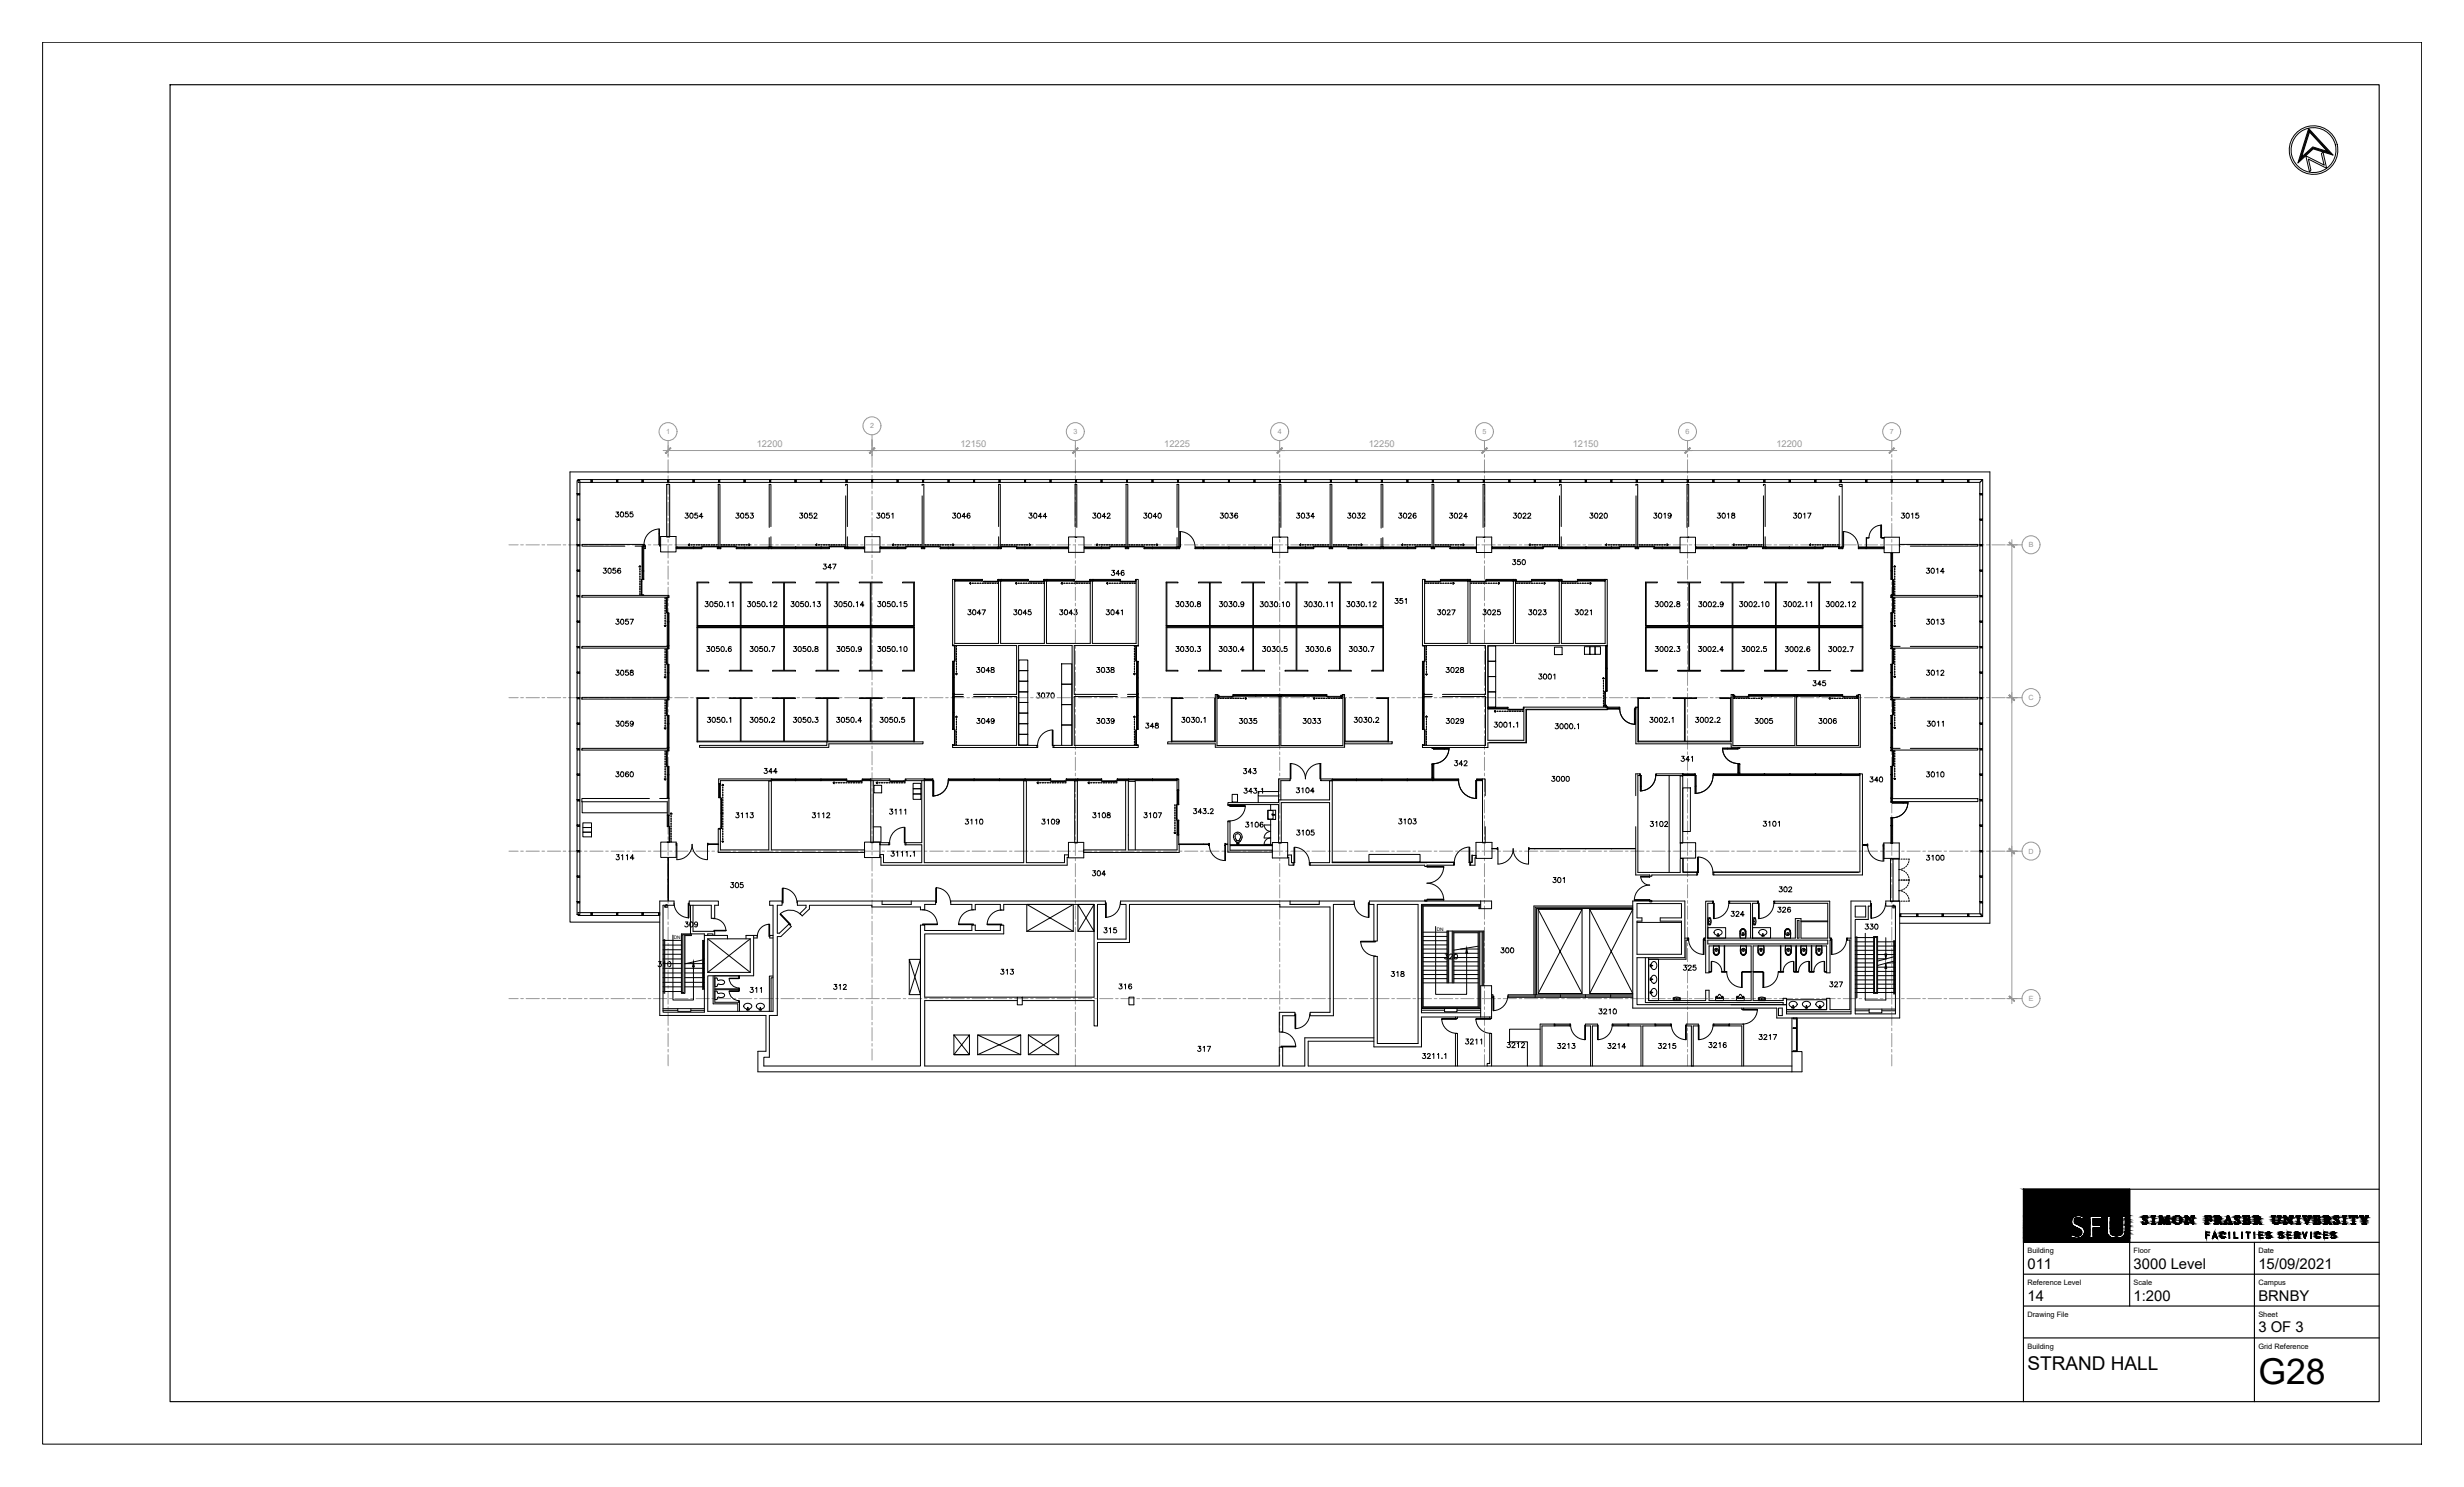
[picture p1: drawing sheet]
<svg xmlns="http://www.w3.org/2000/svg" width="737mm" height="444mm" viewBox="0 0 737 444" stroke-linecap="round" stroke-linejoin="round" font-family="sans-serif">
<defs><g id="words">
<text font-size="10.6" x="675.1" y="413.7">G28</text>
<text font-size="5.7" x="606.1" y="409.5">STRAND HALL</text>
<g font-size="4.4">
<text x="606.1" y="379.2">011</text>
<text x="637.8" y="379.2">3000 Level</text>
<text x="675.1" y="379.2">15/09/2021</text>
<text x="606.1" y="388.8">14</text>
<text x="637.8" y="388.8">1:200</text>
<text x="675.1" y="388.8">BRNBY</text>
<text x="675.1" y="398.1">3 OF 3</text>
</g>
<g font-size="2.8" fill="#989898">
<text x="226.2" y="133.7">12200</text>
<text x="287.1" y="133.7">12150</text>
<text x="348" y="133.7">12225</text>
<text x="409.2" y="133.7">12250</text>
<text x="470.2" y="133.7">12150</text>
<text x="531" y="133.7">12200</text>
</g>
<g font-size="2.2">
<text x="606.1" y="374.5">Building</text>
<text x="637.8" y="374.5">Floor</text>
<text x="675.1" y="374.5">Date</text>
<text x="606.1" y="384.1">Reference Level</text>
<text x="637.8" y="384.1">Scale</text>
<text x="675.1" y="384.1">Campus</text>
<text x="606.1" y="393.6">Drawing File</text>
<text x="675.1" y="393.6">Sheet</text>
<text x="606.1" y="403.1">Building</text>
<text x="675.1" y="403.1">Grid Reference</text>
</g>
<g font-size="2.1" fill="#989898">
<text x="199.1" y="129.8">1</text>
<text x="260.1" y="128.1">2</text>
<text x="320.9" y="129.8">3</text>
<text x="382" y="129.8">4</text>
<text x="443.2" y="129.8">5</text>
<text x="503.9" y="129.8">6</text>
<text x="564.9" y="129.8">7</text>
<text x="606.5" y="163.6">B</text>
<text x="606.4" y="209.3">C</text>
<text x="606.4" y="255.2">D</text>
<text x="606.5" y="299.3">E</text>
</g>
<g font-size="1.4">
<text x="201.4" y="280.8">DN</text>
<text x="429.6" y="278.2">DN</text>
</g>
</g></defs>
<!-- layer: FP011_3 Data|RM$TXT -->
<g fill="none" stroke="#000" stroke-width=".3">
<path d="M184.2 153h.7l-.4 .6a.5 .5 0 0 1 .4 .8 .5 .5 0 0 1-.9-.2M185.6 153.1a.74 .74 0 0 1 .9 .5 .74 .74 0 0 1-.5 .9l-.5-.3zM187.7 153h-.7l-.1 .7a.53 .53 0 0 1 .9 0 .53 .53 0 0 1-.2 .8 .53 .53 0 0 1-.7-.3M189.1 153h-.7l-.1 .7a.52 .52 0 0 1 .8-.1 .52 .52 0 0 1 0 .8 .52 .52 0 0 1-.8-.2M204.9 153.4h.8l-.4 .6h.2a.52 .52 0 0 1 .1 .8 .52 .52 0 0 1-.8-.2M206.4 153.5l.2-.1a.8 .8 0 0 1 .6 .7 .8 .8 0 0 1-.6 .8l-.4-.7zM208.5 153.4h-.7l-.1 .6a.53 .53 0 0 1 .8 0 .53 .53 0 0 1-.1 .8 .53 .53 0 0 1-.8-.2M210.1 154.4h-1.1l.8-1v1.5M220.1 153.4h.8l-.4 .6a.5 .5 0 0 1 .3 .8 .5 .5 0 0 1-.8-.2M221.6 153.5l.2-.1a.8 .8 0 0 1 .6 .7 .8 .8 0 0 1-.6 .8l-.4-.7zM223.6 153.4h-.6l-.1 .6a.54 .54 0 0 1 .8 0 .54 .54 0 0 1-.1 .8 .54 .54 0 0 1-.8-.2M224.4 153.4h.8l-.5 .6h.3a.52 .52 0 0 1 .1 .8 .52 .52 0 0 1-.9-.2"/>
<path d="M239.1 153.4h.8l-.4 .6a.5 .5 0 0 1 .4 .8 .5 .5 0 0 1-.9-.2M240.7 153.5l.2-.1a.8 .8 0 0 1 .5 .7 .8 .8 0 0 1-.5 .8l-.4-.3zM242.7 153.4h-.7l-.1 .6a.54 .54 0 0 1 .8 0 .54 .54 0 0 1-.1 .8 .54 .54 0 0 1-.7-.2M243.4 153.8l.2-.4 .6 .3-.9 1.2h1M262.2 153.4h.8l-.4 .6h.2a.52 .52 0 0 1 .1 .8 .52 .52 0 0 1-.8-.2M263.7 153.5l.2-.1a.8 .8 0 0 1 .6 .7 .8 .8 0 0 1-.6 .8l-.3-.3zM265.8 153.4h-.7l-.1 .6a.54 .54 0 0 1 .8 0 .54 .54 0 0 1-.1 .8 .54 .54 0 0 1-.8-.2M266.6 153.7l.4-.3v1.5M284.9 153.4h.8l-.5 .6h.3a.52 .52 0 0 1 .1 .8 .52 .52 0 0 1-.9-.2M286.4 153.5l.2-.1a.8 .8 0 0 1 .6 .7 .8 .8 0 0 1-.6 .8l-.4-.3zM288.7 154.4h-1.1l.7-1v1.5M289.9 153.6v-.1a.74 .74 0 0 0-.9 .5 .74 .74 0 0 0 .5 .9 .46 .46 0 0 0 .5-.4 .46 .46 0 0 0-.4-.5 .46 .46 0 0 0-.5 .4"/>
<path d="M307.7 153.4h.8l-.4 .6h.2a.52 .52 0 0 1 .1 .8 .52 .52 0 0 1-.8-.2M309.2 153.5l.2-.1a.8 .8 0 0 1 .6 .7 .8 .8 0 0 1-.6 .8l-.4-.7zM311.5 154.4h-1.1l.7-1v1.5M312.9 154.4h-1.1l.7-1v1.5M326.8 153.4h.8l-.4 .6h.2a.52 .52 0 0 1 .1 .8 .52 .52 0 0 1-.9-.2M328.3 153.5l.2-.1a.8 .8 0 0 1 .6 .7 .8 .8 0 0 1-.6 .8l-.4-.3zM330.6 154.4h-1.1l.7-1v1.5M331 153.8l.1-.3a.44 .44 0 0 1 .7 .1 .44 .44 0 0 1-.2 .6l-.7 .7h1M342 153.4h.8l-.4 .6h.2a.52 .52 0 0 1 .1 .8 .52 .52 0 0 1-.8-.2M343.5 153.5l.2-.1a.8 .8 0 0 1 .6 .7 .8 .8 0 0 1-.6 .8l-.3-.3zM345.8 154.4h-1.1l.7-1v1.5M346.4 153.5a.69 .69 0 0 1 .8 .6 .69 .69 0 0 1-.8 .7l-.2-.6z"/>
<path d="M364.9 153.4h.8l-.4 .6h.2a.52 .52 0 0 1 .1 .8 .52 .52 0 0 1-.9-.2M366.4 153.5l.2-.1a.8 .8 0 0 1 .6 .7 .8 .8 0 0 1-.6 .8l-.4-.3zM367.7 153.4h.8l-.4 .6h.2a.5 .5 0 0 1 .1 .8 .5 .5 0 0 1-.8-.2M370 153.6l-.1-.1a.74 .74 0 0 0-.9 .5 .74 .74 0 0 0 .5 .9 .46 .46 0 0 0 .5-.4 .46 .46 0 0 0-.4-.5 .46 .46 0 0 0-.5 .4M387.7 153.4h.8l-.4 .6h.2a.52 .52 0 0 1 .1 .8 .52 .52 0 0 1-.8-.2M389.2 153.5a.69 .69 0 0 1 .8 .6 .69 .69 0 0 1-.8 .7l-.2-.6zM390.6 153.4h.8l-.5 .6a.5 .5 0 0 1 .4 .8 .5 .5 0 0 1-.9-.2M392.9 154.4h-1l.7-1v1.5M403 153.4h.8l-.4 .6h.2a.52 .52 0 0 1 .1 .8 .52 .52 0 0 1-.9-.2M404.5 153.5a.69 .69 0 0 1 .8 .6 .69 .69 0 0 1-.8 .7l-.2-.6zM405.8 153.4h.9l-.5 .6a.5 .5 0 0 1 .5 .4 .5 .5 0 0 1-.4 .6 .5 .5 0 0 1-.6-.4M407.2 153.8l.3-.4 .6 .3-1 1.2h1"/>
<path d="M418.3 153.4h.7l-.4 .6h.2a.52 .52 0 0 1 .1 .8 .52 .52 0 0 1-.8-.2M419.7 153.5a.69 .69 0 0 1 .9 .6 .69 .69 0 0 1-.9 .7l-.2-.6zM421 153.8l.3-.4 .5 .2-.1 .6-.7 .7h.9M423.3 153.6l-.1-.1a.74 .74 0 0 0-.8 .5 .74 .74 0 0 0 .5 .9 .46 .46 0 0 0 .5-.4 .46 .46 0 0 0-.5-.5 .46 .46 0 0 0-.5 .4M433.5 153.4h.7l-.4 .6h.2a.52 .52 0 0 1 .1 .8 .52 .52 0 0 1-.8-.2M434.9 153.5a.69 .69 0 0 1 .8 .6 .69 .69 0 0 1-.8 .7l-.2-.6zM436.2 153.8l.3-.4 .6 .3-.9 1.2h.9M438.7 154.4h-1.1l.7-1v1.5M452.5 153.4h.8l-.4 .6h.2a.52 .52 0 0 1 .1 .8 .52 .52 0 0 1-.8-.2M454 153.5a.69 .69 0 0 1 .8 .6 .69 .69 0 0 1-.8 .7l-.2-.6zM455.3 153.8l.3-.4 .5 .2-.1 .6-.7 .7h.9M456.7 153.8l.3-.4 .6 .3-1 1.2h1.1"/>
<path d="M475.4 153.4h.8l-.5 .6h.3a.52 .52 0 0 1 .1 .8 .52 .52 0 0 1-.9-.2M476.9 153.5a.69 .69 0 0 1 .8 .6 .69 .69 0 0 1-.8 .7l-.2-.6zM478.2 153.8l.3-.4 .5 .2-.2 .6-.7 .7h1M479.8 153.5l.2-.1a.8 .8 0 0 1 .5 .7 .8 .8 0 0 1-.5 .8l-.4-.3zM494.5 153.4h.8l-.5 .6h.2a.5 .5 0 0 1 .2 .8 .5 .5 0 0 1-.8-.2M496 153.5a.69 .69 0 0 1 .8 .6 .69 .69 0 0 1-.8 .7l-.2-.6zM497.4 153.7l.4-.3v1.5M499.6 153.9a.47 .47 0 0 1-.7 .4 .47 .47 0 0 1-.2-.7 .47 .47 0 0 1 .8 0l.1 .6-.2 .6-.4 .1-.3-.2M513.5 153.4h.8l-.5 .6h.3a.52 .52 0 0 1 .1 .8 .52 .52 0 0 1-.9-.2M515 153.5a.69 .69 0 0 1 .8 .6 .69 .69 0 0 1-.8 .7l-.2-.6zM516.4 153.7l.4-.3v1.5M517.8 153.5v.4l.8 .5-.1 .4-.5 .1a.5 .5 0 0 1-.3-.6 .5 .5 0 0 1 .6-.3l.3-.2-.1-.3z"/>
<path d="M536.3 153.4h.7l-.4 .6h.2a.52 .52 0 0 1 .1 .8 .52 .52 0 0 1-.8-.2M537.8 153.5a.69 .69 0 0 1 .8 .6 .69 .69 0 0 1-.8 .7l-.3-.6zM539.2 153.7l.3-.3v1.5M540.4 153.4h1l-.7 1.5M568.5 153.4h.8l-.4 .6a.5 .5 0 0 1 .3 .8 .5 .5 0 0 1-.8-.2M570 153.5l.2-.1a.8 .8 0 0 1 .6 .7 .8 .8 0 0 1-.6 .8l-.4-.3zM571.4 153.7l.4-.3v1.5M573.5 153.4h-.7l-.1 .6a.54 .54 0 0 1 .8 0 .54 .54 0 0 1-.1 .8 .54 .54 0 0 1-.8-.2M180.4 169.9h.8l-.4 .5a.5 .5 0 0 1 .4 .9 .5 .5 0 0 1-.9-.2M181.9 169.9h.3a.8 .8 0 0 1 .5 .7 .8 .8 0 0 1-.5 .8l-.4-.3zM184 169.9h-.7l-.1 .6a.54 .54 0 0 1 .8 0 .54 .54 0 0 1-.1 .8 .54 .54 0 0 1-.8-.2M185.5 170.1l-.3-.2a.73 .73 0 0 0-.6 .8 .73 .73 0 0 0 .8 .6 .47 .47 0 0 0 0-.8 .47 .47 0 0 0-.7 .4"/>
<path d="M210.9 179.8h.8l-.5 .6a.5 .5 0 0 1 .4 .9 .5 .5 0 0 1-.9-.2M212.4 179.9l.2-.1a.8 .8 0 0 1 .6 .8 .8 .8 0 0 1-.6 .8l-.4-.3zM214.5 179.8h-.8v.7a.54 .54 0 0 1 .8 0 .54 .54 0 0 1-.1 .8 .54 .54 0 0 1-.8-.2M215.2 179.9a.69 .69 0 0 1 .8 .7 .69 .69 0 0 1-.8 .7l-.2-.6zM223.6 179.8h.8l-.5 .6a.5 .5 0 0 1 .4 .9 .5 .5 0 0 1-.9-.2M225.1 179.9a.74 .74 0 0 1 .9 .6 .74 .74 0 0 1-.6 .9l-.3-.1-.3-.6zM227.1 179.8h-.7v.7a.54 .54 0 0 1 .8 0 .54 .54 0 0 1-.1 .8 .54 .54 0 0 1-.8-.2M227.9 179.9a.69 .69 0 0 1 .8 .7 .69 .69 0 0 1-.8 .7l-.2-.6zM236.6 179.8h.8l-.5 .6a.5 .5 0 0 1 .4 .9 .5 .5 0 0 1-.9-.2M238.1 179.9l.2-.1a.8 .8 0 0 1 .6 .8 .8 .8 0 0 1-.6 .8l-.4-.3zM240.2 179.8h-.8v.7a.54 .54 0 0 1 .8 0 .54 .54 0 0 1-.2 .8 .54 .54 0 0 1-.7-.2M240.9 179.9a.69 .69 0 0 1 .8 .7 .69 .69 0 0 1-.8 .7l-.2-.6z"/>
<path d="M244.4 179.8h.8l-.4 .6a.5 .5 0 0 1 .3 .9 .5 .5 0 0 1-.8-.2M246.2 168.6h.8l-.5 .6a.49 .49 0 0 1 .4 .7 .49 .49 0 0 1-.8 0M248.6 169.6h-1.1l.7-1v1.5M248.9 168.6h1l-.7 1.5M249.5 179.8h.8l-.4 .6a.5 .5 0 0 1 .3 .9 .5 .5 0 0 1-.9-.2M251 179.9l.2-.1a.8 .8 0 0 1 .6 .8 .8 .8 0 0 1-.6 .8l-.4-.3zM253.1 179.8h-.8v.7a.53 .53 0 0 1 .8-.1 .53 .53 0 0 1-.1 .8 .53 .53 0 0 1-.8-.1M253.8 179.9a.69 .69 0 0 1 .8 .7 .69 .69 0 0 1-.8 .7l-.2-.6zM262.5 179.8h.8l-.5 .6a.5 .5 0 0 1 .4 .9 .5 .5 0 0 1-.9-.2M264 179.9l.2-.1a.8 .8 0 0 1 .6 .8 .8 .8 0 0 1-.6 .8l-.4-.3zM266.1 179.8h-.8v.7a.54 .54 0 0 1 .8 0 .54 .54 0 0 1-.1 .8 .54 .54 0 0 1-.8-.2M266.8 179.9a.69 .69 0 0 1 .8 .7 .69 .69 0 0 1-.8 .7l-.2-.6z"/>
<path d="M271.1 179.8h-.8v.7a.53 .53 0 0 1 .8-.1 .53 .53 0 0 1-.1 .8 .53 .53 0 0 1-.8-.1M332.4 170.5h.8l-.5 .6a.5 .5 0 0 1 .4 .8 .5 .5 0 0 1-.9-.2M334.7 171.5h-1.1l.7-1v1.5M336 170.7l-.1-.1a.74 .74 0 0 0-.9 .5 .74 .74 0 0 0 .6 .9 .46 .46 0 0 0 .5-.4 .46 .46 0 0 0-.4-.5 .46 .46 0 0 0-.5 .4M351.6 179.8h.8l-.4 .6a.5 .5 0 0 1 .4 .9 .5 .5 0 0 1-.9-.2M353.1 179.9a.74 .74 0 0 1 .9 .6 .74 .74 0 0 1-.5 .9l-.4-.1-.2-.6zM354.5 179.8h.8l-.5 .6a.5 .5 0 0 1 .4 .9 .5 .5 0 0 1-.9-.2M356 179.9a.69 .69 0 0 1 .8 .7 .69 .69 0 0 1-.8 .7l-.2-.6zM358.1 179.9v.5l.8 .5-.1 .4-.5 .1a.5 .5 0 0 1-.3-.7 .5 .5 0 0 1 .6-.3l.3-.2-.1-.3zM364.6 179.8h.8l-.4 .6a.5 .5 0 0 1 .5 .5 .5 .5 0 0 1-.4 .5 .5 .5 0 0 1-.6-.3M366.1 179.9a.69 .69 0 0 1 .8 .7 .69 .69 0 0 1-.8 .7l-.2-.6zM367.5 179.8h.8l-.5 .6a.5 .5 0 0 1 .4 .9 .5 .5 0 0 1-.9-.2"/>
<path d="M369 179.9l.2-.1a.8 .8 0 0 1 .5 .8 .8 .8 0 0 1-.5 .8l-.4-.7zM376.8 179.9h.8l-.4 .6a.49 .49 0 0 1 .3 .8 .49 .49 0 0 1-.8-.2M378.3 180l.2-.1a.77 .77 0 0 1 .6 .7 .77 .77 0 0 1-.6 .8l-.3-.3zM379.7 179.9h.7l-.4 .6a.49 .49 0 0 1 .4 .8 .49 .49 0 0 1-.9-.2M381.2 180a.69 .69 0 0 1 .8 .7 .69 .69 0 0 1-.8 .6l-.2-.6zM384.8 180l.2-.1a.77 .77 0 0 1 .5 .7 .77 .77 0 0 1-.5 .8l-.4-.3zM390 179.9h.8l-.4 .6a.47 .47 0 0 1 .5 .5 .47 .47 0 0 1-.7 .4l-.4-.3M391.5 180l.2-.1a.77 .77 0 0 1 .6 .7 .77 .77 0 0 1-.6 .8l-.4-.3zM392.9 179.9h.7l-.4 .6a.49 .49 0 0 1 .3 .8 .49 .49 0 0 1-.8-.2M394.3 180a.69 .69 0 0 1 .9 .7 .69 .69 0 0 1-.9 .6l-.2-.6zM402.7 179.8h.8l-.4 .6a.47 .47 0 0 1 .5 .5 .47 .47 0 0 1-.5 .5l-.5-.3M404.2 179.9l.3-.1a.8 .8 0 0 1 .5 .8 .8 .8 0 0 1-.5 .8l-.4-.3z"/>
<path d="M405.6 179.8h.8l-.5 .6a.5 .5 0 0 1 .4 .9 .5 .5 0 0 1-.9-.2M407.1 179.9a.69 .69 0 0 1 .8 .7 .69 .69 0 0 1-.8 .7l-.2-.6zM417.1 178.9h.8l-.4 .6a.5 .5 0 0 1 .4 .8 .5 .5 0 0 1-.9-.2M419.3 178.9h-.8v.6a.51 .51 0 0 1 .8 .1 .51 .51 0 0 1-.1 .7 .51 .51 0 0 1-.8-.2M420.1 179.2l.3-.3v1.5M452.3 167.3h.8l-.5 .6a.49 .49 0 0 1 .4 .7 .49 .49 0 0 1-.8-.1M454.4 167.3h-.7l-.1 .7a.53 .53 0 0 1 .9-.1 .53 .53 0 0 1-.2 .8 .53 .53 0 0 1-.7-.2M455.2 167.4a.74 .74 0 0 1 .9 .5 .74 .74 0 0 1-.5 .9l-.5-.3zM494.9 179.8h.8l-.4 .6a.5 .5 0 0 1 .4 .9 .5 .5 0 0 1-.9-.2M496.4 179.9a.74 .74 0 0 1 .9 .6 .74 .74 0 0 1-.5 .9l-.5-.3zM497.8 179.9a.69 .69 0 0 1 .9 .7 .69 .69 0 0 1-.9 .7l-.2-.6zM501.4 179.9v.5l.8 .3-.1 .6-.8-.1v-.5l.9-.5-.3-.4z"/>
<path d="M507.9 179.9h.8l-.4 .6a.49 .49 0 0 1 .5 .4 .49 .49 0 0 1-.4 .6 .49 .49 0 0 1-.6-.4M509.4 180a.69 .69 0 0 1 .8 .7 .69 .69 0 0 1-.8 .6l-.2-.6zM510.8 180a.69 .69 0 0 1 .9 .7 .69 .69 0 0 1-.9 .6l-.2-.6zM520.1 179.8h.8l-.4 .6a.47 .47 0 0 1 .5 .5 .47 .47 0 0 1-.5 .5l-.5-.3M521.6 179.9l.2-.1a.8 .8 0 0 1 .6 .8 .8 .8 0 0 1-.6 .8l-.3-.3zM523.1 179.9a.74 .74 0 0 1 .8 .6 .74 .74 0 0 1-.5 .9l-.3-.1-.3-.6zM528.1 179.9l.2-.1a.8 .8 0 0 1 .5 .8 .8 .8 0 0 1-.5 .8l-.4-.3zM533.3 179.8h.8l-.4 .6a.5 .5 0 0 1 .3 .9 .5 .5 0 0 1-.9-.2M534.8 179.9l.2-.1a.8 .8 0 0 1 .6 .8 .8 .8 0 0 1-.6 .8l-.4-.3zM536.2 179.9a.74 .74 0 0 1 .9 .6 .74 .74 0 0 1-.5 .9l-.5-.3zM546 179.8h.8l-.4 .6a.5 .5 0 0 1 .4 .9 .5 .5 0 0 1-.9-.2M547.5 179.9l.3-.1a.8 .8 0 0 1 .5 .8 .8 .8 0 0 1-.5 .8l-.4-.3z"/>
<path d="M549 179.9a.74 .74 0 0 1 .8 .6 .74 .74 0 0 1-.5 .9l-.5-.3zM576 169.9h.8l-.4 .5a.5 .5 0 0 1 .3 .9 .5 .5 0 0 1-.8-.2M577.5 169.9h.2a.8 .8 0 0 1 .6 .7 .8 .8 0 0 1-.6 .8l-.4-.7zM578.9 170.2l.4-.3v1.5M581.2 170.9h-1.1l.8-1v1.5M184.2 185.1h.8l-.4 .6a.5 .5 0 0 1 .3 .8 .5 .5 0 0 1-.8-.2M185.7 185.2l.2-.1a.8 .8 0 0 1 .6 .8 .8 .8 0 0 1-.6 .7l-.4-.6zM187.8 185.1h-.7l-.1 .6a.53 .53 0 0 1 .8 0 .53 .53 0 0 1-.1 .8 .53 .53 0 0 1-.8-.2M188.3 185.1h1.1l-.8 1.5M211.4 193.3h.8l-.5 .5a.5 .5 0 0 1 .4 .8 .5 .5 0 0 1-.9-.1M212.9 193.4a.69 .69 0 0 1 .8 .6 .69 .69 0 0 1-.8 .7l-.3-.6zM214.9 193.3h-.7v.6a.54 .54 0 0 1 .8 0 .54 .54 0 0 1-.1 .8 .54 .54 0 0 1-.8-.2"/>
<path d="M215.7 193.4a.69 .69 0 0 1 .8 .6 .69 .69 0 0 1-.8 .7l-.2-.6zM216.6 181.2v.2zM217 194.7h.2zM217.4 180.1l.3-.3v1.6M218.6 193.5l-.1-.1a.68 .68 0 0 0-.8 .6 .68 .68 0 0 0 .7 .7 .47 .47 0 0 0 0-.8 .47 .47 0 0 0-.7 .3M218.8 180.1l.4-.3v1.6M224.3 193.3h.8l-.4 .5a.51 .51 0 0 1 .4 .8 .51 .51 0 0 1-.9-.1M225.8 193.4l.3-.1a.77 .77 0 0 1 .5 .7 .77 .77 0 0 1-.5 .7l-.4-.2-.1-.4zM227.9 193.3h-.7l-.1 .6a.54 .54 0 0 1 .8 0 .54 .54 0 0 1-.1 .8 .54 .54 0 0 1-.8-.2M228.7 193.4a.69 .69 0 0 1 .8 .6 .69 .69 0 0 1-.8 .7l-.2-.6zM229.2 181.3h.2zM230 194.6h.1"/>
<path d="M230.1 180.1l.3-.3v1.6M230.6 193.3h1l-.7 1.4M231.4 180.2l.2-.4 .6 .3-.9 1.3h1M237.3 193.3h.8l-.4 .5a.51 .51 0 0 1 .3 .8 .51 .51 0 0 1-.8-.1M238.8 193.4l.2-.1a.77 .77 0 0 1 .6 .7 .77 .77 0 0 1-.6 .7l-.4-.2-.1-.4zM240.8 193.3h-.6l-.1 .6a.54 .54 0 0 1 .8 0 .54 .54 0 0 1-.1 .8 .54 .54 0 0 1-.8-.2M241.6 193.4a.69 .69 0 0 1 .9 .6 .69 .69 0 0 1-.9 .7l-.2-.6zM242.3 181.2v.2zM242.9 194.7h.2zM243.1 180.1l.3-.3v1.6M243.7 193.4v.4l.9 .4a.51 .51 0 0 1-.4 .6 .51 .51 0 0 1-.6-.3v-.4l.9-.5-.3-.3zM250.3 193.3h.8l-.5 .5a.5 .5 0 0 1 .4 .8 .5 .5 0 0 1-.9-.1"/>
<path d="M251.8 193.4a.69 .69 0 0 1 .8 .6 .69 .69 0 0 1-.8 .7l-.3-.6zM253.8 193.3h-.7v.6a.54 .54 0 0 1 .8 0 .54 .54 0 0 1-.1 .8 .54 .54 0 0 1-.8-.2M254.6 193.4l.2-.1a.77 .77 0 0 1 .6 .7 .77 .77 0 0 1-.6 .7h-.2l-.2-.6zM255.2 181.2v.2zM255.9 194.7h.2zM256 180.1l.3-.3v1.6M257.5 193.8a.47 .47 0 0 1-.7 .3 .47 .47 0 0 1-.1-.7 .47 .47 0 0 1 .7 .1v1l-.4 .2-.4-.2M258.3 180.9h-1.1l.7-1.1v1.6M262.5 193.3h.8l-.5 .5a.51 .51 0 0 1 .4 .8 .51 .51 0 0 1-.9-.1M264 193.4l.2-.1a.77 .77 0 0 1 .6 .7 .77 .77 0 0 1-.6 .7l-.4-.2zM266.1 193.3h-.8v.6a.54 .54 0 0 1 .8 0 .54 .54 0 0 1-.1 .8 .54 .54 0 0 1-.8-.2M266.8 193.4a.69 .69 0 0 1 .8 .6 .69 .69 0 0 1-.8 .7l-.2-.6z"/>
<path d="M268.2 194.6h.1M268.2 181.2v.2zM269 193.6l.3-.3v1.4M269 180.1l.3-.3v1.6M270.4 193.4l.2-.1a.77 .77 0 0 1 .6 .7 .77 .77 0 0 1-.6 .7l-.3-.2zM289.4 182.3h.8l-.4 .6a.5 .5 0 0 1 .4 .8 .5 .5 0 0 1-.9-.2M291 182.3h.2a.71 .71 0 0 1 .5 .8 .71 .71 0 0 1-.7 .6l-.3-.6zM292.1 199.5h.8l-.5 .6a.5 .5 0 0 1 .4 .8 .5 .5 0 0 1-.9-.2M293.2 183.3h-1.1l.8-1v1.5M293.6 182.3h1l-.7 1.5M293.6 199.6a.75 .75 0 0 1 .8 .5 .75 .75 0 0 1-.4 .9h-.4l-.1-.3zM296.4 199.6v.4l.8 .4-.1 .6-.8-.1v-.5l.9-.5-.1-.3z"/>
<path d="M303.1 182.3h.9l-.5 .6a.5 .5 0 0 1 .4 .8 .5 .5 0 0 1-.9-.2M304.7 182.3h.2a.71 .71 0 0 1 .5 .8 .71 .71 0 0 1-.7 .6l-.2-.6zM307 183.3h-1.1l.7-1v1.5M308.1 182.3h-.6l-.1 .6a.53 .53 0 0 1 .8 0 .53 .53 0 0 1-.1 .8 .53 .53 0 0 1-.8-.2M316.9 182.3h.8l-.5 .6a.47 .47 0 0 1 .6 .4 .47 .47 0 0 1-.5 .5l-.6-.3M318.4 182.3h.2a.71 .71 0 0 1 .6 .8 .71 .71 0 0 1-.8 .6l-.2-.6zM320.7 183.3h-1.1l.7-1v1.5M321.2 182.3h.7l-.4 .6a.5 .5 0 0 1 .4 .8 .5 .5 0 0 1-.9-.2M328 199.5h.7l-.4 .6a.5 .5 0 0 1 .4 .8 .5 .5 0 0 1-.9-.2M329.4 199.6a.75 .75 0 0 1 .9 .5 .75 .75 0 0 1-.5 .9h-.4l-.1-.3zM330.8 182.3h.8l-.4 .6a.5 .5 0 0 1 .3 .8 .5 .5 0 0 1-.8-.2M330.8 199.5h.8l-.4 .6a.5 .5 0 0 1 .3 .8 .5 .5 0 0 1-.8-.2"/>
<path d="M332.2 199.6v.4l.8 .4v.6l-.9-.1v-.5l.9-.5v-.3zM332.3 182.3h.2a.71 .71 0 0 1 .6 .8 .71 .71 0 0 1-.8 .6l-.2-.6zM334.6 183.3h-1.1l.7-1v1.5M335.2 182.6l.3-.3v1.5M351.6 193.3h.8l-.4 .5a.51 .51 0 0 1 .4 .8 .51 .51 0 0 1-.9-.1M353.1 193.4l.3-.1a.77 .77 0 0 1 .5 .7 .77 .77 0 0 1-.5 .7l-.4-.2-.1-.4zM354.5 193.3h.8l-.5 .5a.51 .51 0 0 1 .4 .8 .51 .51 0 0 1-.9-.1M356 193.4a.69 .69 0 0 1 .8 .6 .69 .69 0 0 1-.8 .7l-.2-.6zM357.3 181.3h.1zM357.3 194.7h.1zM358.1 193.3h.8l-.5 .5a.5 .5 0 0 1 .4 .8 .5 .5 0 0 1-.9-.1M364.5 193.3h.8l-.4 .5a.51 .51 0 0 1 .4 .8 .51 .51 0 0 1-.9-.1"/>
<path d="M366.1 193.4l.2-.1a.77 .77 0 0 1 .5 .7 .77 .77 0 0 1-.5 .7l-.4-.2zM367.4 193.3h.8l-.5 .5a.51 .51 0 0 1 .4 .8 .51 .51 0 0 1-.9-.1M368.9 193.4a.69 .69 0 0 1 .8 .6 .69 .69 0 0 1-.8 .7l-.2-.6zM370.2 194.6h.1M370.2 181.3h.2zM371.8 180.4a.47 .47 0 0 1-.7 .3 .47 .47 0 0 1-.1-.8 .47 .47 0 0 1 .8 .2v.3a.69 .69 0 0 1-.5 1l-.3-.2M371.9 194.2h-1.1l.8-.9v1.4M377.5 193.3h.8l-.4 .5a.51 .51 0 0 1 .4 .8 .51 .51 0 0 1-.9-.1M379.1 193.4l.2-.1a.77 .77 0 0 1 .5 .7 .77 .77 0 0 1-.5 .7l-.4-.2zM380.4 193.3h.8l-.5 .5a.51 .51 0 0 1 .4 .8 .51 .51 0 0 1-.9-.1M381.9 193.4a.69 .69 0 0 1 .8 .6 .69 .69 0 0 1-.8 .7l-.2-.6zM382.5 181.2h.1"/>
<path d="M383.2 194.7h.1zM383.3 180.2l.4-.3v1.5M384.7 193.3h-.7l-.1 .6a.53 .53 0 0 1 .8 0 .53 .53 0 0 1-.1 .7 .53 .53 0 0 1-.8-.1M390.5 193.3h.8l-.4 .5a.51 .51 0 0 1 .3 .8 .51 .51 0 0 1-.8-.1M392 193.4l.2-.1a.77 .77 0 0 1 .6 .7 .77 .77 0 0 1-.6 .7l-.4-.2zM393.4 193.3h.7l-.4 .5a.51 .51 0 0 1 .4 .8 .51 .51 0 0 1-.9-.1M394.8 193.4a.69 .69 0 0 1 .9 .6 .69 .69 0 0 1-.9 .7l-.2-.6zM395.7 181.2h.1M396.1 194.7h.2zM396.5 180.2l.3-.3v1.5M397.7 193.5l-.1-.1a.68 .68 0 0 0-.8 .6 .68 .68 0 0 0 .8 .7 .47 .47 0 0 0 0-.8 .47 .47 0 0 0-.8 .3M397.9 180.2l.4-.3v1.5"/>
<path d="M403.4 193.3h.8l-.4 .5a.51 .51 0 0 1 .4 .8 .51 .51 0 0 1-.9-.1M405 193.4l.2-.1a.77 .77 0 0 1 .5 .7 .77 .77 0 0 1-.5 .7l-.4-.2zM406.3 193.3h.8l-.4 .5a.51 .51 0 0 1 .3 .8 .51 .51 0 0 1-.9-.1M407.8 193.4a.69 .69 0 0 1 .8 .6 .69 .69 0 0 1-.8 .7l-.2-.6zM408.4 181.2v.2zM409.2 194.6h.1M409.2 180.1l.4-.3v1.6M409.7 193.3h1l-.7 1.4M410.5 180.2l.3-.4 .5 .2v.4l-.8 1h.9M429.9 182.3h.8l-.5 .6a.5 .5 0 0 1 .4 .8 .5 .5 0 0 1-.9-.2M431.4 182.3a.74 .74 0 0 1 .8 .6 .74 .74 0 0 1-.5 .9l-.3-.1-.3-.6zM432.4 199.5h.8l-.4 .6a.5 .5 0 0 1 .3 .8 .5 .5 0 0 1-.8-.2"/>
<path d="M432.6 182.6a.44 .44 0 0 1 .4-.3 .44 .44 0 0 1 .5 .3l-.9 1.2h1M433.9 199.6a.75 .75 0 0 1 .9 .5 .75 .75 0 0 1-.5 .9h-.4l-.1-.3zM434 182.3h1l-.7 1.5M435.2 199.9l.3-.4 .5 .2 .1 .3-1 1h1M436.7 199.6v.4a.63 .63 0 0 1 .7 .3 .63 .63 0 0 1 0 .7h-.5a.5 .5 0 0 1-.3-.6 .5 .5 0 0 1 .7-.3l.1-.5zM443.4 182.3h.8l-.4 .6a.5 .5 0 0 1 .4 .8 .5 .5 0 0 1-.9-.2M445 182.3a.74 .74 0 0 1 .8 .6 .74 .74 0 0 1-.5 .9l-.3-.1-.3-.6zM446.2 182.6a.44 .44 0 0 1 .4-.3 .44 .44 0 0 1 .5 .3l-.9 1.2h1M448.4 182.3h-.7v.6a.53 .53 0 0 1 .8 0 .53 .53 0 0 1-.1 .8 .53 .53 0 0 1-.8-.2M457.1 182.3h.8l-.4 .6a.5 .5 0 0 1 .3 .8 .5 .5 0 0 1-.9-.2M458.6 182.3a.74 .74 0 0 1 .9 .6 .74 .74 0 0 1-.5 .9l-.5-.3zM459.9 182.6l.3-.3 .5 .1-.2 .7-.7 .7h1"/>
<path d="M461.4 182.3h.8l-.5 .6a.5 .5 0 0 1 .4 .8 .5 .5 0 0 1-.9-.2M471 182.3h.8l-.4 .6a.5 .5 0 0 1 .3 .8 .5 .5 0 0 1-.8-.2M472.5 182.3a.74 .74 0 0 1 .9 .6 .74 .74 0 0 1-.5 .9l-.5-.3zM473.8 182.6l.3-.3 .6 .3-.9 1.2h.9M475.4 182.6l.3-.3v1.5M494.9 193.3h.8l-.4 .5a.51 .51 0 0 1 .4 .8 .51 .51 0 0 1-.9-.1M496.4 193.4l.3-.1a.77 .77 0 0 1 .5 .7 .77 .77 0 0 1-.5 .7l-.4-.2zM497.8 193.4a.69 .69 0 0 1 .9 .6 .69 .69 0 0 1-.9 .7l-.2-.6zM499.2 180.2l.2-.4 .6 .3-.9 1.3h1M499.2 193.6v-.2l.5-.1 .3 .4-.9 1h1M500.5 181.3h.2zM500.5 194.7h.2z"/>
<path d="M501.4 193.3h.8l-.5 .5a.5 .5 0 0 1 .4 .8 .5 .5 0 0 1-.9-.1M507.8 193.3h.8l-.4 .5a.51 .51 0 0 1 .4 .8 .51 .51 0 0 1-.9-.1M509.4 193.4l.2-.1a.77 .77 0 0 1 .5 .7 .77 .77 0 0 1-.5 .7l-.4-.2zM510.8 193.4l.2-.1a.77 .77 0 0 1 .6 .7 .77 .77 0 0 1-.6 .7l-.4-.2-.1-.4zM512.1 193.6a.43 .43 0 0 1 .4-.4 .43 .43 0 0 1 .4 .4l-.9 1.1h1M512.1 180.2l.1-.2 .5-.1 .3 .4-.9 1.1h1M513.5 194.6h.1M513.5 181.3h.2zM515.1 180.4a.45 .45 0 0 1-.6 .3 .45 .45 0 0 1-.2-.7 .45 .45 0 0 1 .8 .1v1l-.4 .3-.4-.2M515.2 194.2h-1.1l.8-.9v1.4M520.8 193.3h.8l-.4 .5a.51 .51 0 0 1 .4 .8 .51 .51 0 0 1-.9-.1M522.4 193.4l.2-.1a.77 .77 0 0 1 .5 .7 .77 .77 0 0 1-.5 .7l-.4-.2z"/>
<path d="M523.7 193.4a.69 .69 0 0 1 .9 .6 .69 .69 0 0 1-.9 .7l-.2-.6zM524.3 180.2l.2-.3a.44 .44 0 0 1 .6 .1 .44 .44 0 0 1-.1 .7l-.7 .7h1M525.1 193.6a.43 .43 0 0 1 .4-.4 .43 .43 0 0 1 .4 .4l-.9 1.1h1M525.8 181.2v.2zM526.5 194.6h.1M526.6 180.1l.4-.3v1.6M528 193.3h-.7l-.1 .6a.53 .53 0 0 1 .8 0 .53 .53 0 0 1-.1 .7 .53 .53 0 0 1-.8-.1M533.8 193.3h.8l-.4 .6a.5 .5 0 0 1 .3 .8 .5 .5 0 0 1-.8-.2M535.3 193.4l.2-.1a.71 .71 0 0 1 .6 .8 .71 .71 0 0 1-.8 .6l-.2-.5zM536.7 193.4a.74 .74 0 0 1 .9 .5 .74 .74 0 0 1-.5 .9l-.5-.3zM537.5 180.2l.3-.4 .6 .3-1 1.3h1M538 193.6a.44 .44 0 0 1 .4-.3 .44 .44 0 0 1 .5 .3l-1 1.2h1"/>
<path d="M539 181.2v.2zM539.5 194.7h.1M539.8 180.1l.3-.3v1.6M541 193.5l-.1-.1a.74 .74 0 0 0-.9 .5 .74 .74 0 0 0 .6 .9 .48 .48 0 0 0 .5-.5 .48 .48 0 0 0-.5-.5 .48 .48 0 0 0-.5 .5M541.2 180.1l.4-.3v1.6M546.7 193.3h.8l-.4 .6a.5 .5 0 0 1 .4 .8 .5 .5 0 0 1-.9-.2M548.3 193.4l.2-.1a.71 .71 0 0 1 .5 .8 .71 .71 0 0 1-.7 .6l-.3-.5zM549.7 193.4a.74 .74 0 0 1 .9 .5 .74 .74 0 0 1-.6 .9l-.5-.3zM550.2 180.2l.3-.4 .6 .3-.9 1.3h1M551 193.6a.44 .44 0 0 1 .4-.3 .44 .44 0 0 1 .4 .3l-.9 1.2h1M551.7 181.2v.2zM552.5 194.7h.1"/>
<path d="M552.5 180.1l.4-.3v1.6M553 193.3h1l-.7 1.5M553.8 180.2l.3-.4 .5 .2-.1 .7-.7 .7h.9M576 185.1h.8l-.4 .6a.49 .49 0 0 1 .4 .8 .49 .49 0 0 1-.9-.2M577.5 185.2a.69 .69 0 0 1 .8 .7 .69 .69 0 0 1-.8 .6l-.2-.5zM579 185.4l.3-.3v1.5M580.3 185.1h.8l-.4 .6a.5 .5 0 0 1 .4 .8 .5 .5 0 0 1-.9-.2M184.2 200.3h.8l-.4 .6a.5 .5 0 0 1 .3 .8 .5 .5 0 0 1-.8-.1M184.2 215.6h.8l-.4 .6a.47 .47 0 0 1 .5 .4 .47 .47 0 0 1-.4 .5l-.6-.3M185.7 200.4l.2-.1a.8 .8 0 0 1 .6 .8 .8 .8 0 0 1-.6 .8l-.4-.7zM185.8 215.7l.2-.1a.8 .8 0 0 1 .5 .7 .8 .8 0 0 1-.5 .8l-.4-.3zM187.8 200.3h-.7l-.1 .7a.53 .53 0 0 1 .8-.1 .53 .53 0 0 1-.1 .8 .53 .53 0 0 1-.8-.1"/>
<path d="M187.8 215.6h-.7l-.1 .7a.53 .53 0 0 1 .8-.1 .53 .53 0 0 1-.1 .8 .53 .53 0 0 1-.8-.2M188.5 200.4v.4a.64 .64 0 0 1 .7 .3 .64 .64 0 0 1 0 .7l-.5 .1-.4-.3 .3-.5 .7-.4-.3-.4zM189.3 216.1a.47 .47 0 0 1-.6 .4 .47 .47 0 0 1-.2-.7 .47 .47 0 0 1 .7 0l.1 .7-.2 .5-.6-.1M211.6 214.4h.8l-.4 .6a.5 .5 0 0 1 .3 .8 .5 .5 0 0 1-.8-.1M213.1 214.5l.2-.1a.8 .8 0 0 1 .6 .8 .8 .8 0 0 1-.6 .8l-.4-.7zM215.1 214.4h-.6l-.1 .7a.54 .54 0 0 1 .8 0 .54 .54 0 0 1-.1 .8 .54 .54 0 0 1-.8-.2M215.9 214.5a.69 .69 0 0 1 .9 .7 .69 .69 0 0 1-.9 .7l-.2-.6zM217.3 215.8v.2zM218.1 214.7l.3-.3v1.6M224.3 214.4h.8l-.4 .6a.5 .5 0 0 1 .4 .8 .5 .5 0 0 1-.9-.1M225.8 214.5l.3-.1a.8 .8 0 0 1 .5 .8 .8 .8 0 0 1-.5 .8l-.5-.7zM227.9 214.4h-.7l-.1 .7a.54 .54 0 0 1 .8 0 .54 .54 0 0 1-.1 .8 .54 .54 0 0 1-.8-.2"/>
<path d="M228.7 214.5a.69 .69 0 0 1 .8 .7 .69 .69 0 0 1-.8 .7l-.2-.6zM230 215.9h.1zM230.7 214.8l.3-.4 .5 .2v.4l-.9 1h1M237.3 214.4h.8l-.4 .6a.5 .5 0 0 1 .3 .8 .5 .5 0 0 1-.8-.1M238.8 214.5l.2-.1a.8 .8 0 0 1 .6 .8 .8 .8 0 0 1-.6 .8l-.5-.7zM240.8 214.4h-.6l-.1 .7a.54 .54 0 0 1 .8 0 .54 .54 0 0 1-.1 .8 .54 .54 0 0 1-.8-.2M241.6 214.5a.69 .69 0 0 1 .9 .7 .69 .69 0 0 1-.9 .7l-.2-.6zM242.9 215.9h.2zM243.7 214.4h.8l-.4 .6a.5 .5 0 0 1 .5 .5 .5 .5 0 0 1-.4 .5 .5 .5 0 0 1-.6-.3M250.2 214.4h.8l-.4 .6h.2a.52 .52 0 0 1 .1 .9 .52 .52 0 0 1-.8-.2M251.7 214.5l.2-.1a.8 .8 0 0 1 .6 .8 .8 .8 0 0 1-.6 .8l-.4-.3zM253.8 214.4h-.7l-.1 .7a.54 .54 0 0 1 .8 0 .54 .54 0 0 1-.1 .8 .54 .54 0 0 1-.8-.2"/>
<path d="M254.6 214.5a.69 .69 0 0 1 .8 .7 .69 .69 0 0 1-.8 .7l-.3-.6zM255.9 215.8v.2zM257.6 215.4h-1.1l.7-1v1.6M263.2 214.4h.8l-.4 .6a.5 .5 0 0 1 .3 .8 .5 .5 0 0 1-.8-.1M264.7 214.5l.2-.1a.8 .8 0 0 1 .6 .8 .8 .8 0 0 1-.6 .8l-.4-.3zM266.8 214.4h-.7l-.1 .7a.54 .54 0 0 1 .8 0 .54 .54 0 0 1-.1 .8 .54 .54 0 0 1-.8-.2M267.5 214.5a.69 .69 0 0 1 .9 .7 .69 .69 0 0 1-.9 .7l-.2-.6zM268.8 215.9h.2zM270.3 214.4h-.7l-.1 .7a.53 .53 0 0 1 .8-.1 .53 .53 0 0 1 0 .8 .53 .53 0 0 1-.8-.1M292.1 214.8h.8l-.4 .5a.51 .51 0 0 1 .4 .8 .51 .51 0 0 1-.9-.1M293.6 214.9a.69 .69 0 0 1 .8 .6 .69 .69 0 0 1-.8 .7l-.2-.6zM295.9 200.5h-1.1l.7-1v1.5"/>
<path d="M295.9 215.7h-1l.7-.9v1.5M297.2 215.3a.45 .45 0 0 1-.7 .3 .45 .45 0 0 1-.1-.7 .45 .45 0 0 1 .7 .1v1l-.3 .3-.5-.3M310 207.2h.8l-.4 .5a.5 .5 0 0 1 .4 .8 .5 .5 0 0 1-.9-.2M311.5 207.2a.74 .74 0 0 1 .9 .5 .74 .74 0 0 1-.5 .9l-.5-.3zM312.7 207.2h1l-.7 1.4M314.4 207.2a.75 .75 0 0 1 .8 .5 .75 .75 0 0 1-.5 .9h-.3l-.2-.3zM328 214.8h.8l-.5 .5a.51 .51 0 0 1 .4 .8 .51 .51 0 0 1-.9-.1M329.5 214.9a.69 .69 0 0 1 .8 .6 .69 .69 0 0 1-.8 .7l-.2-.6zM330.8 214.8h.8l-.4 .5a.51 .51 0 0 1 .4 .8 .51 .51 0 0 1-.9-.1M333 215.3a.45 .45 0 0 1-.6 .3 .45 .45 0 0 1-.1-.7 .45 .45 0 0 1 .7 .1v1l-.4 .3-.4-.3M342.6 216.2h.8l-.4 .5a.5 .5 0 0 1 .3 .8 .5 .5 0 0 1-.8-.1M345 217.1h-1.1l.7-.9v1.4"/>
<path d="M345.5 216.2v.5a.63 .63 0 0 1 .7 .2 .63 .63 0 0 1 0 .7l-.8-.1v-.5l.8-.5v-.3zM353.4 214.4h.8l-.5 .6h.2a.5 .5 0 0 1 .2 .8 .5 .5 0 0 1-.8-.1M354.9 214.5a.69 .69 0 0 1 .8 .7 .69 .69 0 0 1-.8 .7l-.2-.6zM356.2 214.4h.8l-.4 .6h.2a.52 .52 0 0 1 .1 .9 .52 .52 0 0 1-.8-.2M357.8 214.5l.2-.1a.8 .8 0 0 1 .5 .8 .8 .8 0 0 1-.5 .8l-.4-.3zM359 215.9h.2zM359.9 214.7l.4-.3v1.6M370.6 214.8h.8l-.4 .5a.51 .51 0 0 1 .3 .8 .51 .51 0 0 1-.8-.1M372.1 214.9l.2-.1a.77 .77 0 0 1 .6 .7 .77 .77 0 0 1-.6 .8l-.2-.1-.2-.6zM373.5 214.8h.7l-.4 .5a.49 .49 0 0 1 .4 .8 .49 .49 0 0 1-.9-.1M375.6 214.8h-.7l-.1 .6a.54 .54 0 0 1 .8 0 .54 .54 0 0 1-.1 .8 .54 .54 0 0 1-.8-.2M389.6 214.8h.8l-.4 .5a.51 .51 0 0 1 .4 .8 .51 .51 0 0 1-.9-.1"/>
<path d="M391.2 214.9l.2-.1a.77 .77 0 0 1 .5 .7 .77 .77 0 0 1-.5 .8l-.2-.1-.3-.6zM392.5 214.8h.8l-.4 .5a.5 .5 0 0 1 .4 .8 .5 .5 0 0 1-.9-.1M394 214.8h.7l-.4 .5a.51 .51 0 0 1 .4 .8 .51 .51 0 0 1-.9-.1M404.9 214.4h.8l-.4 .6h.2a.52 .52 0 0 1 .1 .9 .52 .52 0 0 1-.8-.2M406.4 214.5l.3-.1a.8 .8 0 0 1 .5 .8 .8 .8 0 0 1-.5 .8l-.5-.7zM407.8 214.4h.8l-.5 .6a.5 .5 0 0 1 .5 .5 .5 .5 0 0 1-.4 .5 .5 .5 0 0 1-.5-.3M409.3 214.5a.69 .69 0 0 1 .8 .7 .69 .69 0 0 1-.8 .7l-.2-.6zM410.6 215.8v.2zM411.3 214.8l.3-.4 .6 .3-1 1.3h1M432.4 214.8h.8l-.4 .5a.51 .51 0 0 1 .4 .8 .51 .51 0 0 1-.9-.1M434 214.9l.2-.1a.77 .77 0 0 1 .5 .7 .77 .77 0 0 1-.5 .8l-.2-.1-.3-.6zM435.2 215.1l.3-.3 .5 .1 .1 .3-.9 1.1h1"/>
<path d="M437.5 215.3a.47 .47 0 0 1-.7 .3 .47 .47 0 0 1-.1-.7 .47 .47 0 0 1 .8 .1v1l-.4 .3-.4-.3M446.8 215.9h.8l-.4 .6h.2a.52 .52 0 0 1 .1 .8 .52 .52 0 0 1-.8-.2M448.3 216a.69 .69 0 0 1 .8 .6 .69 .69 0 0 1-.8 .7l-.2-.6zM449.7 216l.3-.1a.8 .8 0 0 1 .5 .7 .8 .8 0 0 1-.5 .8l-.4-.3zM451.1 216.2l.4-.3v1.5M452.5 217.2h.1M453.3 216.2l.4-.3v1.5M460.1 201.5h.8l-.4 .6a.47 .47 0 0 1 .5 .4 .47 .47 0 0 1-.5 .5l-.5-.3M461.6 201.6l.2-.1a.8 .8 0 0 1 .6 .7 .8 .8 0 0 1-.6 .8l-.4-.3zM463 201.6a.74 .74 0 0 1 .9 .5 .74 .74 0 0 1-.5 .9l-.4-.1-.2-.5zM464.4 201.8l.4-.3v1.5M465 216.3h.8l-.4 .6a.5 .5 0 0 1 .5 .5 .5 .5 0 0 1-.4 .5 .5 .5 0 0 1-.6-.3"/>
<path d="M466.5 216.4a.69 .69 0 0 1 .8 .7 .69 .69 0 0 1-.8 .7l-.2-.6zM468 216.4a.69 .69 0 0 1 .8 .7 .69 .69 0 0 1-.8 .7l-.3-.6zM469.4 216.4a.69 .69 0 0 1 .8 .7 .69 .69 0 0 1-.8 .7l-.2-.6zM470.7 217.8h.1zM471.6 216.6l.3-.3v1.6M493.3 214.4h.8l-.4 .6h.2a.52 .52 0 0 1 .1 .9 .52 .52 0 0 1-.8-.2M494.8 214.5l.2-.1a.8 .8 0 0 1 .6 .8 .8 .8 0 0 1-.6 .8l-.3-.3zM496.3 214.5l.2-.1a.8 .8 0 0 1 .5 .8 .8 .8 0 0 1-.5 .8l-.4-.3zM497.5 214.8l.3-.4 .6 .3-.9 1.3h1M499 215.8v.2zM499.8 214.7l.4-.3v1.6M507 214.4h.7l-.4 .6h.2a.52 .52 0 0 1 .1 .9 .52 .52 0 0 1-.8-.2"/>
<path d="M508.5 214.5a.69 .69 0 0 1 .8 .7 .69 .69 0 0 1-.8 .7l-.2-.6zM509.9 214.5l.2-.1a.8 .8 0 0 1 .6 .8 .8 .8 0 0 1-.6 .8l-.4-.3zM511.2 214.8l.3-.4 .5 .2v.4l-.9 1h1M512.7 215.8h.1M513.3 214.8l.2-.3a.44 .44 0 0 1 .6 .1 .44 .44 0 0 1-.1 .6l-.8 .8h1.1M524.8 214.8h.8l-.5 .5a.51 .51 0 0 1 .4 .8 .51 .51 0 0 1-.9-.1M526.3 214.9a.69 .69 0 0 1 .8 .6 .69 .69 0 0 1-.8 .7l-.2-.6zM527.7 214.9a.69 .69 0 0 1 .8 .6 .69 .69 0 0 1-.8 .7l-.2-.6zM529.8 214.8h-.7l-.1 .6a.53 .53 0 0 1 .8 0 .53 .53 0 0 1-.1 .8 .53 .53 0 0 1-.7-.2M542.1 203.5h.8l-.4 .6a.49 .49 0 0 1 .3 .8 .49 .49 0 0 1-.8-.2M543.9 214.8h.7l-.4 .5a.51 .51 0 0 1 .4 .8 .51 .51 0 0 1-.9-.1M544.4 204.5h-1l.7-1v1.5"/>
<path d="M545.3 214.9a.69 .69 0 0 1 .9 .6 .69 .69 0 0 1-.9 .7l-.2-.6zM545.7 203.5h-.7l-.1 .6a.54 .54 0 0 1 .8 .1 .54 .54 0 0 1-.1 .8 .54 .54 0 0 1-.8-.3M546.8 214.9a.69 .69 0 0 1 .8 .6 .69 .69 0 0 1-.8 .7l-.2-.6zM548.9 215v-.1a.68 .68 0 0 0-.9 .6 .68 .68 0 0 0 .8 .7 .47 .47 0 0 0 0-.8 .47 .47 0 0 0-.8 .3M576 200.3h.8l-.4 .6a.49 .49 0 0 1 .4 .8 .49 .49 0 0 1-.9-.1M576.2 215.6h.8l-.4 .6a.5 .5 0 0 1 .5 .4 .5 .5 0 0 1-.4 .6 .5 .5 0 0 1-.6-.4M577.5 200.4a.69 .69 0 0 1 .8 .7 .69 .69 0 0 1-.8 .7l-.2-.6zM577.7 215.7a.74 .74 0 0 1 .9 .5 .74 .74 0 0 1-.5 .9l-.5-.3zM579 200.6l.3-.3v1.6M579.2 215.9l.3-.3v1.5M580.2 200.7l.3-.4 .5 .2-.1 .6-.7 .8h1M580.6 215.9l.3-.3v1.5"/>
<path d="M184.2 230.7h.8l-.4 .6a.5 .5 0 0 1 .3 .8 .5 .5 0 0 1-.8-.2M185.7 230.8l.2-.1a.71 .71 0 0 1 .6 .8 .71 .71 0 0 1-.8 .6l-.2-.5zM187.9 230.9l-.1-.1a.74 .74 0 0 0-.9 .5 .74 .74 0 0 0 .5 .9 .48 .48 0 0 0 .5-.4 .48 .48 0 0 0-.4-.5 .48 .48 0 0 0-.5 .4M188.6 230.8a.74 .74 0 0 1 .9 .5 .74 .74 0 0 1-.6 .9l-.5-.3zM228.5 229.7h.8l-.4 .6a.51 .51 0 0 1 .4 .8 .51 .51 0 0 1-.9-.2M230.9 230.7h-1.1l.7-1v1.5M232.3 230.7h-1l.6-1v1.5M371.8 229.8h.8l-.4 .5a.5 .5 0 0 1 .4 .9 .5 .5 0 0 1-.9-.2M372 235.6h.8l-.4 .6a.5 .5 0 0 1 .3 .8 .5 .5 0 0 1-.8-.2M374.2 230.8h-1.1l.7-1v1.5M374.4 236.6h-1.1l.7-1v1.5M374.7 229.8h.8l-.5 .5a.5 .5 0 0 1 .4 .9 .5 .5 0 0 1-.9-.2"/>
<path d="M374.9 235.6h.8l-.5 .6a.47 .47 0 0 1 .6 .4 .47 .47 0 0 1-.5 .5l-.6-.3M376.2 237h.2zM377.1 235.9l.3-.3v1.5M387.6 235.5h.9l-.5 .6a.5 .5 0 0 1 .4 .8 .5 .5 0 0 1-.9-.2M389.2 235.8l.3-.3v1.5M390.6 235.6a.74 .74 0 0 1 .9 .5 .74 .74 0 0 1-.6 .9l-.5-.3zM392.9 236.5h-1.1l.7-1v1.5M434.9 227.4h.8l-.4 .6a.5 .5 0 0 1 .3 .8 .5 .5 0 0 1-.8-.2M437.3 228.4h-1.1l.7-1v1.5M437.7 227.8l.3-.4 .5 .2-.1 .6-.8 .7h1M464 232.1h.8l-.4 .5a.5 .5 0 0 1 .3 .8 .5 .5 0 0 1-.9-.1M465.5 232.1a.74 .74 0 0 1 .9 .6 .74 .74 0 0 1-.5 .9l-.5-.3z"/>
<path d="M466.9 232.1a.69 .69 0 0 1 .8 .7 .69 .69 0 0 1-.8 .7l-.2-.6zM468.4 232.1h.2a.71 .71 0 0 1 .5 .8 .71 .71 0 0 1-.7 .6l-.2-.6zM502.7 226.1h.8l-.5 .6a.5 .5 0 0 1 .4 .8 .5 .5 0 0 1-.9-.2M505 227.1h-1l.7-1v1.5M505.6 226.4l.4-.3v1.5M559.1 232.3h.8l-.4 .5a.51 .51 0 0 1 .3 .8 .51 .51 0 0 1-.8-.1M561.5 233.2h-1.1l.7-.9v1.4M562.1 232.3h.2a.77 .77 0 0 1 .5 .7 .77 .77 0 0 1-.5 .7l-.4-.2-.1-.4zM576 230.7h.8l-.4 .6a.48 .48 0 0 1 .3 .8 .48 .48 0 0 1-.8-.1M577.5 230.8a.69 .69 0 0 1 .8 .7 .69 .69 0 0 1-.8 .7l-.2-.6zM579 231l.3-.3v1.6M580.4 230.8l.2-.1a.8 .8 0 0 1 .6 .8 .8 .8 0 0 1-.6 .8l-.4-.3z"/>
<path d="M184.3 255.5h.8l-.4 .6a.5 .5 0 0 1 .3 .8 .5 .5 0 0 1-.8-.2M185.8 255.8l.3-.3v1.5M187.2 255.8l.4-.3v1.5M189.5 256.5h-1.1l.7-1v1.5M220.1 243h.8l-.5 .5a.49 .49 0 0 1 .4 .8 .49 .49 0 0 1-.8-.1M221.6 243.3l.4-.3v1.4M223 243.3l.4-.3v1.4M224.4 243h.8l-.5 .5a.5 .5 0 0 1 .4 .8 .5 .5 0 0 1-.9-.1M243 243h.8l-.5 .5a.5 .5 0 0 1 .4 .8 .5 .5 0 0 1-.9-.1M244.5 243.3l.3-.3v1.4M245.9 243.3l.4-.3v1.4M247.2 243.3l.1-.3h.4l.3 .4-.9 1h1"/>
<path d="M266 241.9h.8l-.4 .6a.5 .5 0 0 1 .4 .8 .5 .5 0 0 1-.9-.2M266.5 254.4h.8l-.5 .6a.5 .5 0 0 1 .5 .5 .5 .5 0 0 1-.4 .5 .5 .5 0 0 1-.5-.3M267.5 242.2l.4-.3v1.5M268 254.7l.4-.3v1.6M268.9 242.2l.4-.3v1.5M269.4 254.7l.4-.3v1.6M270.4 242.2l.4-.3v1.5M270.8 254.7l.4-.3v1.6M272.1 255.9h.2zM273 254.7l.3-.3v1.6M288.7 244.9h.8l-.4 .5a.5 .5 0 0 1 .3 .8 .5 .5 0 0 1-.9-.1M290.2 245.2l.3-.3v1.5"/>
<path d="M291.6 245.2l.4-.3v1.5M293 244.9a.75 .75 0 0 1 .9 .6 .75 .75 0 0 1-.5 .9l-.4-.1-.1-.2zM311.6 244.9h.8l-.4 .5a.5 .5 0 0 1 .3 .8 .5 .5 0 0 1-.9-.1M313.1 245.2l.3-.3v1.5M314.5 244.9a.75 .75 0 0 1 .9 .6 .75 .75 0 0 1-.5 .9l-.4-.1-.1-.2zM316.7 245.4a.47 .47 0 0 1-.7 .4 .47 .47 0 0 1-.2-.7 .47 .47 0 0 1 .8 0l.1 .6-.3 .6h-.6v-.2M326.8 243h.8l-.4 .5a.5 .5 0 0 1 .3 .8 .5 .5 0 0 1-.9-.1M328.3 243.3l.3-.3v1.4M329.7 243a.74 .74 0 0 1 .9 .6 .74 .74 0 0 1-.5 .8h-.4l-.2-.6zM331.1 243v.5l.4 .1a.45 .45 0 0 1 .4 .6 .45 .45 0 0 1-.6 .2l-.3-.1-.1-.4 .9-.4 .1-.3zM342.1 243h.8l-.5 .5a.5 .5 0 0 1 .5 .5 .5 .5 0 0 1-.4 .5 .5 .5 0 0 1-.5-.3M343.6 243.3l.4-.3v1.4"/>
<path d="M345 243a.75 .75 0 0 1 .9 .5 .75 .75 0 0 1-.5 .9h-.4l-.1-.2zM346.2 243h1l-.7 1.4M356.9 241.7h.8l-.4 .6a.47 .47 0 0 1 .5 .6 .47 .47 0 0 1-.7 .3l-.4-.2M359.2 242.8h-1l.7-1.1v1.5M359.7 241.7h.8l-.4 .6a.49 .49 0 0 1 .3 .8 .49 .49 0 0 1-.8-.1M361.2 243.1h.1M361.8 242.1a.43 .43 0 0 1 .4-.4 .43 .43 0 0 1 .5 .3l-1 1.2h1.1M372.5 245.8h.8l-.5 .6a.49 .49 0 0 1 .4 .8 .49 .49 0 0 1-.9-.2M374 246.1l.3-.3v1.4M375.4 245.8h.2a.77 .77 0 0 1 .6 .7 .77 .77 0 0 1-.6 .7l-.4-.2zM377.5 246v-.2a.68 .68 0 0 0-.8 .7 .68 .68 0 0 0 .7 .7 .47 .47 0 0 0 0-.8 .47 .47 0 0 0-.7 .4M387.7 248.1h.8l-.4 .6h.2a.52 .52 0 0 1 .1 .9 .52 .52 0 0 1-.8-.2"/>
<path d="M389.3 248.4l.3-.3v1.6M390.7 248.2l.2-.1a.8 .8 0 0 1 .6 .8 .8 .8 0 0 1-.6 .8l-.4-.3zM392.8 248.1h-.8v.7a.54 .54 0 0 1 .8 0 .54 .54 0 0 1-.1 .8 .54 .54 0 0 1-.8-.2M418.3 244.8h.7l-.4 .6a.5 .5 0 0 1 .4 .8 .5 .5 0 0 1-.9-.2M419.7 245.1l.4-.3v1.5M421.2 244.9l.2-.1a.8 .8 0 0 1 .5 .7 .8 .8 0 0 1-.5 .8l-.4-.3zM422.5 244.8h.8l-.4 .6a.5 .5 0 0 1 .3 .8 .5 .5 0 0 1-.8-.2M493.4 245.5h.8l-.4 .6a.5 .5 0 0 1 .4 .9 .5 .5 0 0 1-.9-.2M495 245.8l.3-.3v1.6M496.4 245.6a.69 .69 0 0 1 .8 .7 .69 .69 0 0 1-.8 .7l-.3-.6zM497.7 245.9l.1-.3a.44 .44 0 0 1 .6 .1 .44 .44 0 0 1-.1 .7l-.7 .7h1M527.2 245.5h.8l-.4 .6a.5 .5 0 0 1 .4 .8 .5 .5 0 0 1-.9-.2"/>
<path d="M528.7 245.8l.4-.3v1.5M530.2 245.5a.74 .74 0 0 1 .8 .6 .74 .74 0 0 1-.5 .9l-.3-.1-.3-.5zM531.6 245.8l.4-.3v1.5M576 255.7h.8l-.4 .5a.49 .49 0 0 1 .4 .8 .49 .49 0 0 1-.9-.1M577.5 255.9l.4-.2v1.4M579 255.7a.74 .74 0 0 1 .8 .5 .74 .74 0 0 1-.5 .9l-.5-.2zM580.4 255.7h.2a.71 .71 0 0 1 .6 .8 .71 .71 0 0 1-.8 .6l-.2-.6zM204.9 275.6h.8l-.5 .6a.5 .5 0 0 1 .4 .8 .5 .5 0 0 1-.9-.2M206.4 275.6a.74 .74 0 0 1 .9 .6 .74 .74 0 0 1-.5 .9l-.6-.3zM208.5 276.1a.47 .47 0 0 1-.6 .4 .47 .47 0 0 1-.2-.7 .47 .47 0 0 1 .7 0l.1 .7-.2 .5-.4 .1-.2-.2M218.5 263.8h.8l-.4 .6a.49 .49 0 0 1 .3 .8 .49 .49 0 0 1-.8-.1M220 263.9a.69 .69 0 0 1 .8 .7 .69 .69 0 0 1-.8 .7l-.2-.6z"/>
<path d="M222.1 263.8h-.7l-.1 .7a.53 .53 0 0 1 .8-.1 .53 .53 0 0 1-.1 .8 .53 .53 0 0 1-.8-.1M326.7 260.3h.8l-.4 .6a.49 .49 0 0 1 .3 .8 .49 .49 0 0 1-.8-.2M328.2 260.4l.2-.1a.8 .8 0 0 1 .6 .7 .8 .8 0 0 1-.6 .8l-.4-.3zM330.1 277.3h.8l-.4 .6a.5 .5 0 0 1 .5 .5 .5 .5 0 0 1-.4 .5 .5 .5 0 0 1-.6-.3M330.5 261.3h-1.1l.7-1v1.5M331.6 277.6l.4-.3v1.6M333.7 277.3h-.7l-.1 .7a.53 .53 0 0 1 .8 0 .53 .53 0 0 1-.1 .8 .53 .53 0 0 1-.8-.2M464.4 262.3h.8l-.5 .6a.5 .5 0 0 1 .5 .4 .5 .5 0 0 1-.4 .6 .5 .5 0 0 1-.6-.4M465.8 262.4a.74 .74 0 0 1 .9 .5 .74 .74 0 0 1-.5 .9l-.5-.3zM467.3 262.6l.4-.3v1.5M517.6 272.4h.8l-.4 .6a.51 .51 0 0 1 .4 .8 .51 .51 0 0 1-.9-.1M519 272.8l.3-.4 .5 .2 .1 .3-1 1h1"/>
<path d="M521.4 273.4h-1.1l.7-1v1.5M531.6 271.2h.8l-.5 .6a.5 .5 0 0 1 .5 .4 .5 .5 0 0 1-.4 .5 .5 .5 0 0 1-.5-.3M532 265.1h.8l-.5 .6a.51 .51 0 0 1 .4 .8 .51 .51 0 0 1-.9-.2M532.9 271.5l.3-.3 .6 .3-1 1.2h1.1M533.5 265.2l.2-.1a.77 .77 0 0 1 .6 .7 .77 .77 0 0 1-.6 .8l-.4-.3zM534.8 265.4l.1-.2 .4-.1 .3 .4-.9 1.1h1M535.2 271.4l-.1-.2a.74 .74 0 0 0-.8 .6 .74 .74 0 0 0 .5 .9 .46 .46 0 0 0 .5-.4 .46 .46 0 0 0-.4-.5 .46 .46 0 0 0-.5 .4M557.7 276.2h.8l-.4 .6a.5 .5 0 0 1 .3 .8 .5 .5 0 0 1-.8-.1M559.1 276.2h.8l-.4 .6a.49 .49 0 0 1 .4 .8 .49 .49 0 0 1-.9-.1M560.6 276.3a.74 .74 0 0 1 .9 .6 .74 .74 0 0 1-.5 .9l-.5-.3zM196.9 287.5h.8l-.5 .6a.5 .5 0 0 1 .4 .8 .5 .5 0 0 1-.9-.2M198.4 287.8l.3-.3v1.5"/>
<path d="M199.8 287.5a.69 .69 0 0 1 .8 .7 .69 .69 0 0 1-.8 .7l-.2-.6zM224.4 295.2h.7l-.4 .6a.5 .5 0 0 1 .4 .8 .5 .5 0 0 1-.9-.2M225.8 295.5l.4-.3v1.5M227.3 295.5l.3-.3v1.5M249.3 294.3h.8l-.4 .5a.5 .5 0 0 1 .4 .8 .5 .5 0 0 1-.9-.1M250.9 294.5l.3-.2v1.5M252.1 294.6a.44 .44 0 0 1 .4-.3 .44 .44 0 0 1 .5 .2l-.9 1.3h1M299.3 289.7h.8l-.5 .6a.51 .51 0 0 1 .4 .8 .51 .51 0 0 1-.9-.1M300.8 290l.4-.3v1.5M302.1 289.7h.8l-.4 .6a.51 .51 0 0 1 .4 .8 .51 .51 0 0 1-.9-.1M334.6 294.1h.8l-.4 .6a.5 .5 0 0 1 .3 .8 .5 .5 0 0 1-.8-.2M336.1 294.4l.4-.3v1.5"/>
<path d="M338.2 294.4v-.2a.74 .74 0 0 0-.9 .5 .74 .74 0 0 0 .5 .9 .46 .46 0 0 0 .5-.4 .46 .46 0 0 0-.4-.5 .46 .46 0 0 0-.5 .4M416.1 290.4h.7l-.4 .6a.5 .5 0 0 1 .4 .8 .5 .5 0 0 1-.9-.2M417.5 290.7l.4-.3v1.5M418.9 290.5v.4l.7 .2 .2 .3a.51 .51 0 0 1-.5 .5 .51 .51 0 0 1-.5-.5l.9-.6-.1-.3zM432 285.2h.8l-.4 .6a.49 .49 0 0 1 .3 .8 .49 .49 0 0 1-.9-.2M433.4 285.5v-.2l.5-.1 .3 .4-.9 1.1h1M434.9 285.3l.2-.1a.77 .77 0 0 1 .6 .7 .77 .77 0 0 1-.6 .8l-.3-.3zM448.8 283.4h.8l-.4 .5a.5 .5 0 0 1 .3 .8 .5 .5 0 0 1-.9-.2M450.3 283.4a.74 .74 0 0 1 .9 .5 .74 .74 0 0 1-.5 .9l-.5-.3zM451.7 283.4a.69 .69 0 0 1 .8 .7 .69 .69 0 0 1-.8 .6l-.2-.5zM503.3 288.5h.8l-.4 .6a.49 .49 0 0 1 .4 .8 .49 .49 0 0 1-.9-.2M504.7 288.9l.3-.4 .5 .1v.5l-.8 .9h.9"/>
<path d="M506.9 288.5h-.7l-.1 .7a.54 .54 0 0 1 .8 0 .54 .54 0 0 1-.1 .8 .54 .54 0 0 1-.7-.3M547.1 293.5h.8l-.4 .6a.5 .5 0 0 1 .3 .8 .5 .5 0 0 1-.9-.2M548.5 293.8l.2-.3 .6 .3-.9 1.2h1M549.8 293.5h1l-.7 1.5M358.2 312.8h.7l-.4 .6a.49 .49 0 0 1 .4 .8 .49 .49 0 0 1-.9-.2M359.7 313.1l.3-.3v1.5M360.9 312.8h1l-.7 1.5M425.4 314.9h.7l-.4 .6a.51 .51 0 0 1 .4 .8 .51 .51 0 0 1-.9-.1M426.7 315.3a.43 .43 0 0 1 .4-.4 .43 .43 0 0 1 .5 .3l-1 1.2h1.1M428.3 315.2l.3-.3v1.5M429.7 315.2l.4-.3v1.5M431.1 316.3h.1"/>
<path d="M431.8 315.2l.4-.3v1.5M438.2 310.6h.8l-.4 .6h.2a.52 .52 0 0 1 .1 .8 .52 .52 0 0 1-.8-.2M439.6 311l.1-.3a.44 .44 0 0 1 .7 0 .44 .44 0 0 1-.2 .7l-.7 .7h1M441.2 310.9l.3-.3v1.5M442.6 310.9l.3-.3v1.5M450.6 311.6h.8l-.4 .6a.47 .47 0 0 1 .5 .5 .47 .47 0 0 1-.4 .5l-.6-.3M452 312l.3-.4 .5 .2-.1 .6-.7 .8h.9M453.6 311.9l.3-.3v1.6M454.9 312l.1-.3a.44 .44 0 0 1 .6 .1 .44 .44 0 0 1-.1 .6l-.7 .8h1M465.7 311.9h.8l-.4 .6a.47 .47 0 0 1 .5 .6 .47 .47 0 0 1-.7 .3l-.3-.2M467.1 312.3l.3-.4 .5 .2-.2 .6-.7 .7h1M468.7 312.2l.3-.3v1.5"/>
<path d="M470 311.9h.8l-.4 .6a.49 .49 0 0 1 .3 .8 .49 .49 0 0 1-.8-.1M478.1 301.6h.8l-.4 .5a.51 .51 0 0 1 .3 .9 .51 .51 0 0 1-.9-.2M479.4 301.9l.3-.3 .5 .1-.1 .7-.7 .7h1M480.8 311.9h.7l-.4 .6a.49 .49 0 0 1 .4 .8 .49 .49 0 0 1-.9-.1M481 301.9l.4-.3v1.5M482.1 312.3l.1-.2 .5-.2 .3 .4-1 1.1h1.1M482.4 301.7a.69 .69 0 0 1 .8 .7 .69 .69 0 0 1-.8 .6l-.2-.6zM483.7 312.2l.3-.3v1.5M486 312.9h-1.1l.7-1v1.5M495.9 311.9h.8l-.5 .6a.47 .47 0 0 1 .5 .6 .47 .47 0 0 1-.6 .3l-.4-.2M497.2 312.3l.3-.4 .5 .2-.1 .6-.7 .7h.9M498.8 312.2l.4-.3v1.5"/>
<path d="M500.9 311.9h-.7l-.1 .7a.54 .54 0 0 1 .8 0 .54 .54 0 0 1-.1 .8 .54 .54 0 0 1-.8-.2M510.9 311.6h.8l-.4 .6a.5 .5 0 0 1 .4 .8 .5 .5 0 0 1-.9-.1M512.3 312l.3-.4 .5 .2-.1 .6-.8 .8h1M513.9 311.9l.3-.3v1.6M516 311.8v-.1a.74 .74 0 0 0-.9 .5 .74 .74 0 0 0 .5 1 .46 .46 0 0 0 .5-.5 .46 .46 0 0 0-.4-.5 .46 .46 0 0 0-.5 .4M525.9 309.3h.9l-.5 .5a.5 .5 0 0 1 .4 .8 .5 .5 0 0 1-.9-.2M527.3 309.6l.3-.3 .5 .1-.1 .6-.7 .7h.9M528.9 309.6l.4-.3v1.4M530.1 309.3h1l-.7 1.4"/>
</g>
<!-- layer: FP011_3|SGR -->
<g fill="none" stroke="#989898" stroke-width=".3">
<path d="M199.7 131.7v3.4M199.7 135.9v.8M199.7 137.4v4M260.7 130v3.3M260.7 134.1v.8M260.7 135.7v4M321.5 131.7v3.4M321.5 135.9v.8M321.5 137.4v4M382.6 131.7v3.4M382.6 135.9v.8M382.6 137.4v4"/>
<path d="M443.8 131.7v3.4M443.8 135.9v.8M443.8 137.4v4M504.5 131.7v3.4M504.5 135.9v.8M504.5 137.4v4M565.5 131.7v3.4M565.5 135.9v.8M565.5 137.4v4M199.7 142.2v.8M199.7 143.8v4M199.7 148.6v.8"/>
<path d="M199.7 150.1v4M199.7 154.9v.8M199.7 156.5v4M260.7 140.5v.8M260.7 142.1v3.9M260.7 146.8v.8M260.7 148.4v4M260.7 153.2v.8M260.7 154.8v3.9M260.7 159.5v.8M321.5 142.2v.8M321.5 143.8v4"/>
<path d="M321.5 148.6v.8M321.5 150.1v4M321.5 154.9v.8M321.5 156.5v4M382.6 142.2v.8M382.6 143.8v4M382.6 148.6v.8M382.6 150.1v4M382.6 154.9v.8M382.6 156.5v4M443.8 142.2v.8M443.8 143.8v4"/>
<path d="M443.8 148.6v.8M443.8 150.1v4M443.8 154.9v.8M443.8 156.5v4M504.5 142.2v.8M504.5 143.8v4M504.5 148.6v.8M504.5 150.1v4M504.5 154.9v.8M504.5 156.5v4M565.5 142.2v.8M565.5 143.8v4"/>
<path d="M565.5 148.6v.8M565.5 150.1v4M565.5 154.9v.8M565.5 156.5v4M152.1 162.9h2.8M155.7 162.9h.8M157.3 162.9h3.9M162 162.9h.8M163.6 162.9h4M168.4 162.9h.8M170 162.9h3.9M174.7 162.9h.8"/>
<path d="M176.3 162.9h4M181.1 162.9h.8M182.7 162.9h3.9M187.4 162.9h.8M189 162.9h4M193.8 162.9h.8M195.4 162.9h3.9M199.7 161.3v.8M199.7 162.8v4M199.7 167.6v.8M199.7 169.2v4M199.7 174v.8"/>
<path d="M199.7 175.5v4M200.1 162.9h.8M201.7 162.9h4M206.5 162.9h.8M208.1 162.9h3.9M212.8 162.9h.8M214.4 162.9h4M219.2 162.9h.8M220.8 162.9h3.9M225.6 162.9h.7M227.1 162.9h4M231.9 162.9h.8"/>
<path d="M233.5 162.9h3.9M238.3 162.9h.7M239.8 162.9h4M244.6 162.9h.8M246.2 162.9h3.9M251 162.9h.7M252.5 162.9h4M257.3 162.9h.8M258.9 162.9h3.9M260.7 161.1v4M260.7 165.9v.8M260.7 167.5v3.9"/>
<path d="M260.7 172.2v.8M260.7 173.8v4M260.7 178.6v.8M263.7 162.9h.7M265.2 162.9h4M270 162.9h.8M271.6 162.9h3.9M276.4 162.9h.7M277.9 162.9h4M282.7 162.9h.8M284.3 162.9h3.9M289.1 162.9h.7"/>
<path d="M290.6 162.9h4M295.4 162.9h.8M297 162.9h3.9M301.8 162.9h.7M303.3 162.9h4M308.1 162.9h.8M309.7 162.9h3.9M314.5 162.9h.7M316 162.9h4M320.8 162.9h.8M321.5 161.3v.8M321.5 162.8v4"/>
<path d="M321.5 167.6v.8M321.5 169.2v4M321.5 174v.8M321.5 175.5v4M322.4 162.9h3.9M327.2 162.9h.7M328.7 162.9h4M333.5 162.9h.8M335.1 162.9h3.9M339.9 162.9h.8M341.4 162.9h4M346.2 162.9h.8"/>
<path d="M347.8 162.9h3.9M352.6 162.9h.8M354.1 162.9h4M358.9 162.9h.8M360.5 162.9h3.9M365.3 162.9h.8M366.8 162.9h4M371.6 162.9h.8M373.2 162.9h3.9M378 162.9h.8M379.5 162.9h4M382.6 161.3v.8"/>
<path d="M382.6 162.8v4M382.6 167.6v.8M382.6 169.2v4M382.6 174v.8M382.6 175.5v4M384.3 162.9h.8M385.9 162.9h3.9M390.7 162.9h.8M392.2 162.9h4M397 162.9h.8M398.6 162.9h3.9M403.4 162.9h.8"/>
<path d="M404.9 162.9h4M409.7 162.9h.8M411.3 162.9h3.9M416.1 162.9h.8M417.6 162.9h4M422.4 162.9h.8M424 162.9h3.9M428.8 162.9h.8M430.3 162.9h4M435.1 162.9h.8M436.7 162.9h3.9M441.5 162.9h.8"/>
<path d="M443 162.9h4M443.8 161.3v.8M443.8 162.8v4M443.8 167.6v.8M443.8 169.2v4M443.8 174v.8M443.8 175.5v4M447.8 162.9h.8M449.4 162.9h3.9M454.2 162.9h.8M455.8 162.9h3.9M460.5 162.9h.8"/>
<path d="M462.1 162.9h3.9M466.9 162.9h.8M468.5 162.9h3.9M473.2 162.9h.8M474.8 162.9h3.9M479.6 162.9h.8M481.2 162.9h3.9M485.9 162.9h.8M487.5 162.9h3.9M492.3 162.9h.8M493.9 162.9h3.9M498.6 162.9h.8"/>
<path d="M500.2 162.9h3.9M504.5 161.3v.8M504.5 162.8v4M504.5 167.6v.8M504.5 169.2v4M504.5 174v.8M504.5 175.5v4M505 162.9h.8M506.6 162.9h3.9M511.3 162.9h.8M512.9 162.9h3.9M517.7 162.9h.8"/>
<path d="M519.3 162.9h3.9M524 162.9h.8M525.6 162.9h3.9M530.4 162.9h.8M532 162.9h3.9M536.7 162.9h.8M538.3 162.9h3.9M543.1 162.9h.8M544.7 162.9h3.9M549.4 162.9h.8M551 162.9h3.9M555.8 162.9h.8"/>
<path d="M557.4 162.9h3.9M562.1 162.9h.8M563.7 162.9h3.9M565.5 161.3v.8M565.5 162.8v4M565.5 167.6v.8M565.5 169.2v4M565.5 174v.8M565.5 175.5v4M568.5 162.9h.8M570.1 162.9h3.9M574.8 162.9h.8"/>
<path d="M576.4 162.9h4M581.2 162.9h.8M582.8 162.9h3.9M587.5 162.9h.8M589.1 162.9h4M593.9 162.9h.8M595.5 162.9h3.9M600.2 162.9h.8M601.8 162.9h2.7M199.7 180.3v.8M199.7 181.9v4M199.7 186.7v.8"/>
<path d="M199.7 188.2v4M199.7 193v.8M199.7 194.6v4M199.7 199.4v.8M260.7 180.2v3.9M260.7 184.9v.8M260.7 186.5v4M260.7 191.3v.8M260.7 192.9v3.9M260.7 197.6v.8M260.7 199.2v4M321.5 180.3v.8"/>
<path d="M321.5 181.9v4M321.5 186.7v.8M321.5 188.2v4M321.5 193v.8M321.5 194.6v4M321.5 199.4v.8M382.6 180.3v.8M382.6 181.9v4M382.6 186.7v.8M382.6 188.2v4M382.6 193v.8M382.6 194.6v4"/>
<path d="M382.6 199.4v.8M443.8 180.3v.8M443.8 181.9v4M443.8 186.7v.8M443.8 188.2v4M443.8 193v.8M443.8 194.6v4M443.8 199.4v.8M504.5 180.3v.8M504.5 181.9v4M504.5 186.7v.8M504.5 188.2v4"/>
<path d="M504.5 193v.8M504.5 194.6v4M504.5 199.4v.8M565.5 180.3v.8M565.5 181.9v4M565.5 186.7v.8M565.5 188.2v4M565.5 193v.8M565.5 194.6v4M565.5 199.4v.8M152.1 208.5h2.8M155.7 208.5h.8"/>
<path d="M157.3 208.5h3.9M162 208.5h.8M163.6 208.5h4M168.4 208.5h.8M170 208.5h3.9M174.7 208.5h.8M176.3 208.5h4M181.1 208.5h.8M182.7 208.5h3.9M187.4 208.5h.8M189 208.5h4M193.8 208.5h.8"/>
<path d="M195.4 208.5h3.9M199.7 200.9v4M199.7 205.7v.8M199.7 207.3v4M199.7 212.1v.8M199.7 213.7v3.9M199.7 218.4v.8M200.1 208.5h.8M201.7 208.5h4M206.5 208.5h.8M208.1 208.5h3.9M212.8 208.5h.8"/>
<path d="M214.4 208.5h4M219.2 208.5h.8M220.8 208.5h3.9M225.6 208.5h.7M227.1 208.5h4M231.9 208.5h.8M233.5 208.5h3.9M238.3 208.5h.7M239.8 208.5h4M244.6 208.5h.8M246.2 208.5h3.9M251 208.5h.7"/>
<path d="M252.5 208.5h4M257.3 208.5h.8M258.9 208.5h3.9M260.7 204v.8M260.7 205.6v3.9M260.7 210.3v.8M260.7 211.9v4M260.7 216.7v.8M260.7 218.3v3.9M263.7 208.5h.7M265.2 208.5h4M270 208.5h.8"/>
<path d="M271.6 208.5h3.9M276.4 208.5h.7M277.9 208.5h4M282.7 208.5h.8M284.3 208.5h3.9M289.1 208.5h.7M290.6 208.5h4M295.4 208.5h.8M297 208.5h3.9M301.8 208.5h.7M303.3 208.5h4M308.1 208.5h.8"/>
<path d="M309.7 208.5h3.9M314.5 208.5h.7M316 208.5h4M320.8 208.5h.8M321.5 200.9v4M321.5 205.7v.8M321.5 207.3v4M321.5 212.1v.8M321.5 213.7v3.9M321.5 218.4v.8M322.4 208.5h3.9M327.2 208.5h.7"/>
<path d="M328.7 208.5h4M333.5 208.5h.8M335.1 208.5h3.9M339.9 208.5h.8M341.4 208.5h4M346.2 208.5h.8M347.8 208.5h3.9M352.6 208.5h.8M354.1 208.5h4M358.9 208.5h.8M360.5 208.5h3.9M365.3 208.5h.8"/>
<path d="M366.8 208.5h4M371.6 208.5h.8M373.2 208.5h3.9M378 208.5h.8M379.5 208.5h4M382.6 200.9v4M382.6 205.7v.8M382.6 207.3v4M382.6 212.1v.8M382.6 213.7v3.9M382.6 218.4v.8M384.3 208.5h.8"/>
<path d="M385.9 208.5h3.9M390.7 208.5h.8M392.2 208.5h4M397 208.5h.8M398.6 208.5h3.9M403.4 208.5h.8M404.9 208.5h4M409.7 208.5h.8M411.3 208.5h3.9M416.1 208.5h.8M417.6 208.5h4M422.4 208.5h.8"/>
<path d="M424 208.5h3.9M428.8 208.5h.8M430.3 208.5h4M435.1 208.5h.8M436.7 208.5h3.9M441.5 208.5h.8M443 208.5h4M443.8 200.9v4M443.8 205.7v.8M443.8 207.3v4M443.8 212.1v.8M443.8 213.7v3.9"/>
<path d="M443.8 218.4v.8M447.8 208.5h.8M449.4 208.5h3.9M454.2 208.5h.8M455.8 208.5h3.9M460.5 208.5h.8M462.1 208.5h3.9M466.9 208.5h.8M468.5 208.5h3.9M473.2 208.5h.8M474.8 208.5h3.9M479.6 208.5h.8"/>
<path d="M481.2 208.5h3.9M485.9 208.5h.8M487.5 208.5h3.9M492.3 208.5h.8M493.9 208.5h3.9M498.6 208.5h.8M500.2 208.5h3.9M504.5 200.9v4M504.5 205.7v.8M504.5 207.3v4M504.5 212.1v.8M504.5 213.7v3.9"/>
<path d="M504.5 218.4v.8M505 208.5h.8M506.6 208.5h3.9M511.3 208.5h.8M512.9 208.5h3.9M517.7 208.5h.8M519.3 208.5h3.9M524 208.5h.8M525.6 208.5h3.9M530.4 208.5h.8M532 208.5h3.9M536.7 208.5h.8"/>
<path d="M538.3 208.5h3.9M543.1 208.5h.8M544.7 208.5h3.9M549.4 208.5h.8M551 208.5h3.9M555.8 208.5h.8M557.4 208.5h3.9M562.1 208.5h.8M563.7 208.5h3.9M565.5 200.9v4M565.5 205.7v.8M565.5 207.3v4"/>
<path d="M565.5 212.1v.8M565.5 213.7v3.9M565.5 218.4v.8M568.5 208.5h.8M570.1 208.5h3.9M574.8 208.5h.8M576.4 208.5h4M581.2 208.5h.8M582.8 208.5h3.9M587.5 208.5h.8M589.1 208.5h4M593.9 208.5h.8"/>
<path d="M595.5 208.5h3.9M600.2 208.5h.8M601.8 208.5h2.7M199.7 220v4M199.7 224.8v.8M199.7 226.4v3.9M199.7 231.1v.8M199.7 232.7v4M199.7 237.5v.8M199.7 239.1v3.9M260.7 223v.8M260.7 224.6v4"/>
<path d="M260.7 229.4v.8M260.7 231v4M260.7 235.7v.8M260.7 237.3v4M321.5 220v4M321.5 224.8v.8M321.5 226.4v3.9M321.5 231.1v.8M321.5 232.7v4M321.5 237.5v.8M321.5 239.1v3.9M382.6 220v4"/>
<path d="M382.6 224.8v.8M382.6 226.4v3.9M382.6 231.1v.8M382.6 232.7v4M382.6 237.5v.8M382.6 239.1v3.9M443.8 220v4M443.8 224.8v.8M443.8 226.4v3.9M443.8 231.1v.8M443.8 232.7v4M443.8 237.5v.8"/>
<path d="M443.8 239.1v3.9M504.5 220v4M504.5 224.8v.8M504.5 226.4v3.9M504.5 231.1v.8M504.5 232.7v4M504.5 237.5v.8M504.5 239.1v3.9M565.5 220v4M565.5 224.8v.8M565.5 226.4v3.9M565.5 231.1v.8"/>
<path d="M565.5 232.7v4M565.5 237.5v.8M565.5 239.1v3.9M152.1 254.4h2.8M155.7 254.4h.8M157.3 254.4h3.9M162 254.4h.8M163.6 254.4h4M168.4 254.4h.8M170 254.4h3.9M174.7 254.4h.8M176.3 254.4h4"/>
<path d="M181.1 254.4h.8M182.7 254.4h3.9M187.4 254.4h.8M189 254.4h4M193.8 254.4h.8M195.4 254.4h3.9M199.7 243.8v.8M199.7 245.4v4M199.7 250.2v.8M199.7 251.8v3.9M199.7 256.5v.8M199.7 258.1v4"/>
<path d="M200.1 254.4h.8M201.7 254.4h4M206.5 254.4h.8M208.1 254.4h3.9M212.8 254.4h.8M214.4 254.4h4M219.2 254.4h.8M220.8 254.4h3.9M225.6 254.4h.7M227.1 254.4h4M231.9 254.4h.8M233.5 254.4h3.9"/>
<path d="M238.3 254.4h.7M239.8 254.4h4M244.6 254.4h.8M246.2 254.4h3.9M251 254.4h.7M252.5 254.4h4M257.3 254.4h.8M258.9 254.4h3.9M260.7 242.1v.8M260.7 243.7v4M260.7 248.4v.8M260.7 250v4"/>
<path d="M260.7 254.8v.8M260.7 256.4v4M263.7 254.4h.7M265.2 254.4h4M270 254.4h.8M271.6 254.4h3.9M276.4 254.4h.7M277.9 254.4h4M282.7 254.4h.8M284.3 254.4h3.9M289.1 254.4h.7M290.6 254.4h4"/>
<path d="M295.4 254.4h.8M297 254.4h3.9M301.8 254.4h.7M303.3 254.4h4M308.1 254.4h.8M309.7 254.4h3.9M314.5 254.4h.7M316 254.4h4M320.8 254.4h.8M321.5 243.8v.8M321.5 245.4v4M321.5 250.2v.8"/>
<path d="M321.5 251.8v3.9M321.5 256.5v.8M321.5 258.1v4M322.4 254.4h3.9M327.2 254.4h.7M328.7 254.4h4M333.5 254.4h.8M335.1 254.4h3.9M339.9 254.4h.8M341.4 254.4h4M346.2 254.4h.8M347.8 254.4h3.9"/>
<path d="M352.6 254.4h.8M354.1 254.4h4M358.9 254.4h.8M360.5 254.4h3.9M365.3 254.4h.8M366.8 254.4h4M371.6 254.4h.8M373.2 254.4h3.9M378 254.4h.8M379.5 254.4h4M382.6 243.8v.8M382.6 245.4v4"/>
<path d="M382.6 250.2v.8M382.6 251.8v3.9M382.6 256.5v.8M382.6 258.1v4M384.3 254.4h.8M385.9 254.4h3.9M390.7 254.4h.8M392.2 254.4h4M397 254.4h.8M398.6 254.4h3.9M403.4 254.4h.8M404.9 254.4h4"/>
<path d="M409.7 254.4h.8M411.3 254.4h3.9M416.1 254.4h.8M417.6 254.4h4M422.4 254.4h.8M424 254.4h3.9M428.8 254.4h.8M430.3 254.4h4M435.1 254.4h.8M436.7 254.4h3.9M441.5 254.4h.8M443 254.4h4"/>
<path d="M443.8 243.8v.8M443.8 245.4v4M443.8 250.2v.8M443.8 251.8v3.9M443.8 256.5v.8M443.8 258.1v4M447.8 254.4h.8M449.4 254.4h3.9M454.2 254.4h.8M455.8 254.4h3.9M460.5 254.4h.8M462.1 254.4h3.9"/>
<path d="M466.9 254.4h.8M468.5 254.4h3.9M473.2 254.4h.8M474.8 254.4h3.9M479.6 254.4h.8M481.2 254.4h3.9M485.9 254.4h.8M487.5 254.4h3.9M492.3 254.4h.8M493.9 254.4h3.9M498.6 254.4h.8M500.2 254.4h3.9"/>
<path d="M504.5 243.8v.8M504.5 245.4v4M504.5 250.2v.8M504.5 251.8v3.9M504.5 256.5v.8M504.5 258.1v4M505 254.4h.8M506.6 254.4h3.9M511.3 254.4h.8M512.9 254.4h3.9M517.7 254.4h.8M519.3 254.4h3.9"/>
<path d="M524 254.4h.8M525.6 254.4h3.9M530.4 254.4h.8M532 254.4h3.9M536.7 254.4h.8M538.3 254.4h3.9M543.1 254.4h.8M544.7 254.4h3.9M549.4 254.4h.8M551 254.4h3.9M555.8 254.4h.8M557.4 254.4h3.9"/>
<path d="M562.1 254.4h.8M563.7 254.4h3.9M565.5 243.8v.8M565.5 245.4v4M565.5 250.2v.8M565.5 251.8v3.9M565.5 256.5v.8M565.5 258.1v4M568.5 254.4h.8M570.1 254.4h3.9M574.8 254.4h.8M576.4 254.4h4"/>
<path d="M581.2 254.4h.8M582.8 254.4h3.9M587.5 254.4h.8M589.1 254.4h4M593.9 254.4h.8M595.5 254.4h3.9M600.2 254.4h.8M601.8 254.4h2.7M199.7 262.9v.8M199.7 264.5v3.9M199.7 269.2v.8M199.7 270.8v4"/>
<path d="M199.7 275.6v.8M199.7 277.2v3.9M260.7 261.1v.8M260.7 262.7v4M260.7 267.5v.8M260.7 269.1v4M260.7 273.8v.8M260.7 275.4v4M321.5 262.9v.8M321.5 264.5v3.9M321.5 269.2v.8M321.5 270.8v4"/>
<path d="M321.5 275.6v.8M321.5 277.2v3.9M382.6 262.9v.8M382.6 264.5v3.9M382.6 269.2v.8M382.6 270.8v4M382.6 275.6v.8M382.6 277.2v3.9M443.8 262.9v.8M443.8 264.5v3.9M443.8 269.2v.8M443.8 270.8v4"/>
<path d="M443.8 275.6v.8M443.8 277.2v3.9M504.5 262.9v.8M504.5 264.5v3.9M504.5 269.2v.8M504.5 270.8v4M504.5 275.6v.8M504.5 277.2v3.9M565.5 262.9v.8M565.5 264.5v3.9M565.5 269.2v.8M565.5 270.8v4"/>
<path d="M565.5 275.6v.8M565.5 277.2v3.9M152.1 298.5h2.8M155.7 298.5h.8M157.3 298.5h3.9M162 298.5h.8M163.6 298.5h4M168.4 298.5h.8M170 298.5h3.9M174.7 298.5h.8M176.3 298.5h4M181.1 298.5h.8"/>
<path d="M182.7 298.5h3.9M187.4 298.5h.8M189 298.5h4M193.8 298.5h.8M195.4 298.5h3.9M199.7 281.9v.8M199.7 283.5v4M199.7 288.3v.8M199.7 289.9v3.9M199.7 294.6v.8M199.7 296.2v4M200.1 298.5h.8"/>
<path d="M201.7 298.5h4M206.5 298.5h.8M208.1 298.5h3.9M212.8 298.5h.8M214.4 298.5h4M219.2 298.5h.8M220.8 298.5h3.9M225.6 298.5h.7M227.1 298.5h4M231.9 298.5h.8M233.5 298.5h3.9M238.3 298.5h.7"/>
<path d="M239.8 298.5h4M244.6 298.5h.8M246.2 298.5h3.9M251 298.5h.7M252.5 298.5h4M257.3 298.5h.8M258.9 298.5h3.9M260.7 280.2v.8M260.7 281.8v4M260.7 286.5v.8M260.7 288.1v4M260.7 292.9v.8"/>
<path d="M260.7 294.5v4M260.7 299.2v.8M263.7 298.5h.7M265.2 298.5h4M270 298.5h.8M271.6 298.5h3.9M276.4 298.5h.7M277.9 298.5h4M282.7 298.5h.8M284.3 298.5h3.9M289.1 298.5h.7M290.6 298.5h4"/>
<path d="M295.4 298.5h.8M297 298.5h3.9M301.8 298.5h.7M303.3 298.5h4M308.1 298.5h.8M309.7 298.5h3.9M314.5 298.5h.7M316 298.5h4M320.8 298.5h.8M321.5 281.9v.8M321.5 283.5v4M321.5 288.3v.8"/>
<path d="M321.5 289.9v3.9M321.5 294.6v.8M321.5 296.2v4M322.4 298.5h3.9M327.2 298.5h.7M328.7 298.5h4M333.5 298.5h.8M335.1 298.5h3.9M339.9 298.5h.8M341.4 298.5h4M346.2 298.5h.8M347.8 298.5h3.9"/>
<path d="M352.6 298.5h.8M354.1 298.5h4M358.9 298.5h.8M360.5 298.5h3.9M365.3 298.5h.8M366.8 298.5h4M371.6 298.5h.8M373.2 298.5h3.9M378 298.5h.8M379.5 298.5h4M382.6 281.9v.8M382.6 283.5v4"/>
<path d="M382.6 288.3v.8M382.6 289.9v3.9M382.6 294.6v.8M382.6 296.2v4M384.3 298.5h.8M385.9 298.5h3.9M390.7 298.5h.8M392.2 298.5h4M397 298.5h.8M398.6 298.5h3.9M403.4 298.5h.8M404.9 298.5h4"/>
<path d="M409.7 298.5h.8M411.3 298.5h3.9M416.1 298.5h.8M417.6 298.5h4M422.4 298.5h.8M424 298.5h3.9M428.8 298.5h.8M430.3 298.5h4M435.1 298.5h.8M436.7 298.5h3.9M441.5 298.5h.8M443 298.5h4"/>
<path d="M443.8 281.9v.8M443.8 283.5v4M443.8 288.3v.8M443.8 289.9v3.9M443.8 294.6v.8M443.8 296.2v4M447.8 298.5h.8M449.4 298.5h3.9M454.2 298.5h.8M455.8 298.5h3.9M460.5 298.5h.8M462.1 298.5h3.9"/>
<path d="M466.9 298.5h.8M468.5 298.5h3.9M473.2 298.5h.8M474.8 298.5h3.9M479.6 298.5h.8M481.2 298.5h3.9M485.9 298.5h.8M487.5 298.5h3.9M492.3 298.5h.8M493.9 298.5h3.9M498.6 298.5h.8M500.2 298.5h3.9"/>
<path d="M504.5 281.9v.8M504.5 283.5v4M504.5 288.3v.8M504.5 289.9v3.9M504.5 294.6v.8M504.5 296.2v4M505 298.5h.8M506.6 298.5h3.9M511.3 298.5h.8M512.9 298.5h3.9M517.7 298.5h.8M519.3 298.5h3.9"/>
<path d="M524 298.5h.8M525.6 298.5h3.9M530.4 298.5h.8M532 298.5h3.9M536.7 298.5h.8M538.3 298.5h3.9M543.1 298.5h.8M544.7 298.5h3.9M549.4 298.5h.8M551 298.5h3.9M555.8 298.5h.8M557.4 298.5h3.9"/>
<path d="M562.1 298.5h.8M563.7 298.5h3.9M565.5 281.9v.8M565.5 283.5v4M565.5 288.3v.8M565.5 289.9v3.9M565.5 294.6v.8M565.5 296.2v4M568.5 298.5h.8M570.1 298.5h3.9M574.8 298.5h.8M576.4 298.5h4"/>
<path d="M581.2 298.5h.8M582.8 298.5h3.9M587.5 298.5h.8M589.1 298.5h4M593.9 298.5h.8M595.5 298.5h3.9M600.2 298.5h.8M601.8 298.5h2.7M199.7 301v.8M199.7 302.6v3.9M199.7 307.3v.8M199.7 308.9v4"/>
<path d="M199.7 313.7v.8M199.7 315.3v3.3M260.7 300.8v4M260.7 305.6v.8M260.7 307.2v4M260.7 311.9v.8M260.7 313.5v3.4M321.5 301v.8M321.5 302.6v3.9M321.5 307.3v.8M321.5 308.9v4M321.5 313.7v.8"/>
<path d="M321.5 315.3v3.3M382.6 301v.8M382.6 302.6v3.9M382.6 307.3v.8M382.6 308.9v4M382.6 313.7v.8M382.6 315.3v3.3M443.8 301v.8M443.8 302.6v3.9M443.8 307.3v.8M443.8 308.9v4M443.8 313.7v.8"/>
<path d="M443.8 315.3v3.3M504.5 301v.8M504.5 302.6v3.9M504.5 307.3v.8M504.5 308.9v4M504.5 313.7v.8M504.5 315.3v3.3M565.5 301v.8M565.5 302.6v3.9M565.5 307.3v.8M565.5 308.9v4M565.5 313.7v.8"/>
<path d="M565.5 315.3v3.3"/>
</g>
<!-- layer: FP011_3|SGRID -->
<g fill="none" stroke="#989898" stroke-width=".3">
<circle cx="199.7" cy="129" r="2.69"/>
<circle cx="260.7" cy="127.3" r="2.69"/>
<circle cx="321.5" cy="129" r="2.69"/>
<circle cx="382.5" cy="129" r="2.69"/>
<circle cx="443.8" cy="129" r="2.69"/>
<circle cx="504.5" cy="129" r="2.69"/>
<circle cx="565.5" cy="129" r="2.69"/>
<circle cx="607.2" cy="162.8" r="2.69"/>
<circle cx="607.2" cy="208.5" r="2.69"/>
<circle cx="607.2" cy="254.4" r="2.69"/>
<circle cx="607.2" cy="298.5" r="2.69"/>
</g>
<!-- layer: FP011_3|SGRDI -->
<path d="M198.2 134.7h368.8M199.7 133.2v3M260.7 131.5v4.7M321.5 133.2v3M599.9 162.9h3.1M601.4 161.3v138.7M599.9 208.5h3.1M599.9 254.4h3.1M599.9 298.5h3.1" fill="none" stroke="#989898" stroke-width=".3"/>
<!-- layer: FP011_3 Data|X-REF1 -->
<g fill="#989898" stroke="#989898" stroke-width=".3">
<path d="M200.4 133.9l-1.3 1.6 1.5-1.5zM198.9 135.4l1.5-1.5-1.3 1.6z"/>
<path d="M259.9 135.4l.1 .1 1.4-1.6zM261.4 133.9l.1 .1-1.5 1.5z"/>
<path d="M261.4 133.9l-1.4 1.6 1.5-1.5zM259.9 135.4l1.5-1.5-1.4 1.6z"/>
<path d="M320.6 135.4l.2 .1 1.4-1.6zM322.2 133.9l.1 .1-1.5 1.5z"/>
<path d="M322.2 133.9l-1.4 1.6 1.5-1.5zM320.6 135.4l1.6-1.5-1.4 1.6z"/>
<path d="M381.7 135.4l.2 .1 1.3-1.6zM383.2 133.9l.2 .1-1.5 1.5z"/>
<path d="M383.2 133.9l-1.3 1.6 1.5-1.5zM381.7 135.4l1.5-1.5-1.3 1.6z"/>
<path d="M442.9 135.4l.2 .1 1.4-1.6zM444.5 133.9l.1 .1-1.5 1.5z"/>
<path d="M444.5 133.9l-1.4 1.6 1.5-1.5zM442.9 135.4l1.6-1.5-1.4 1.6z"/>
<path d="M503.6 135.4l.2 .1 1.4-1.6zM505.2 133.9l.1 .1-1.5 1.5z"/>
<path d="M505.2 133.9l-1.4 1.6 1.5-1.5zM503.6 135.4l1.6-1.5-1.4 1.6z"/>
<path d="M564.7 135.4l.2 .1 1.3-1.6zM566.2 133.9l.2 .1-1.5 1.5z"/>
<path d="M600.6 297.8l1.6 1.4-1.4-1.5zM600.6 297.8l1.6 1.4-.1 .2z"/>
<path d="M600.6 253.8l1.5 1.4 .1-.1zM600.6 253.8l.2-.2 1.4 1.5z"/>
<path d="M600.8 253.6l-.2 .2 1.6 1.3zM600.6 253.8l1.6 1.3-.1 .1z"/>
<path d="M600.6 207.9l1.5 1.5 .1-.2zM600.6 207.9l.2-.2 1.4 1.5z"/>
<path d="M600.8 207.7l-.2 .2 1.6 1.3zM600.6 207.9l1.6 1.3-.1 .2z"/>
<path d="M600.6 162.2l1.5 1.5 .1-.2zM600.8 162l1.4 1.5-1.6-1.3z"/>
</g>
<!-- layer: FP011_3|AWACO -->
<g fill="none" stroke="#000" stroke-width=".3">
<path d="M197.5 160.4h4.6v4.6h-4.6zM258.5 160.4h4.6v4.6h-4.6zM319.4 160.5h4.7v4.6h-4.7zM380.4 160.5h4.6v4.6h-4.6zM441.4 160.5h4.5v4.7h-4.5zM502.2 160.6h4.7v4.6h-4.7zM563.2 160.6h4.6v4.6h-4.6zM197.5 251.7h4.6v4.6h-4.6zM258.4 251.7h4.7v4.6h-4.7zM319.4 251.8h4.6v4.6h-4.6zM380.4 251.9h4.5v4.6h-4.5zM441.2 251.8h4.8v4.8h-4.8z"/>
<path d="M502.3 251.9h4.6v4.6h-4.6zM563.2 252h4.6v4.6h-4.6zM197.2 275.6h-26.8v-134.5h424.5v134.9h-27M206 269.3h8.8v1.3h-1.1v3.9h-1.1v-3.9h-6.6zM238.4 269.3h41.3v1.1h-3.3v1.6h-1.2v-.9h-14.6v-.5h-18.6v1.1l-2.2 2.1-.7-.7 1.9-1.8v-.7h-2.6zM263.7 269.3v1.1h8.7v-1.1M385.7 270.4h8.7M385.7 269.3v1.1M394.4 269.3v1.1h-8.7M442.6 269.3v2.3h3.3v-2.3h-36.5v1.1h1.3v10.9h1v-10.9h12.2v41.5h-12.2v-26h-1v27h14.2v-8.9h17.7M442.6 270.4h-17.7v32.3h17.7M488.1 269.3h15.6v17h-14.3v14h44.7v2.8h19.2v-33.8h5.9v1.6h-.7v3.9h-3.9v28.3h12v-32.2h-2.8v-1.6h4.1v35h-36.7v-3h-43.1z"/>
<path d="M489.4 270.1h13.3v4.3h-6.4v1h6.4v9.9h-13.3v-9.9h1.5v-1h-1.5zM554.6 270.9h3.1v3.2h-3.1zM211.6 280.6h12.7v10.1h-12.7zM217.5 280.6v-1h-6.9v23h-12.4v-32h3.3v-1.3h-4.3v34.2h31.8v10.8h-2.4v6.1h312.1v-6.1h-3v6.1M223 280.6v-1h2.3v12.1h-13.7v10.6h19.5v-31.7h-1v-1.3h3.7v1.3h-1.4v8.3h.6l2.8-2.7 .8 .8-3.2 3h-1v23.5h-2.4v12.5h-1.7v2.7h46.9v-42.2h1.2v1.6h14.1v-1.6h1v1.6h7.5v-1.5h1.1v2.6h-23.7v18.9h27.7M304.1 299.1h-27.7v19.6h106v-5.7h1.1v5.7h6.6v-8.5h20.6M305.6 298.1h-1.5v2.3h1.5v-2.3h21.5v-27.7h-27v1.6h-1.1v-1.6h-7.5v1.6h-1v-1.6h-6.3v-1.1h46.3v1.1h-2.4v10.3h8.5v-10.3h-1.6v-1.1h69.8v1.1h-6.2v33.2h-6.9v-1h5.9v-31.5h-15v-.7h-44.9v11.3h-9.6v25h-1v-7.6h-21.5M337.5 298.1h1.5v2.3h-1.5zM442.6 294.7h3.3v9.3h-3.3zM382.4 302.6h4.7v1h-3.6v4.9h-1.1zM410.7 311.2h-19.6v7.5h144.6M517.5 300.3h16.6"/>
<path d="M531.7 301.3h1.1v2.3h-1.1zM535.7 304.3v10"/>
</g>
<!-- layer: FP011_3|MHVEQ -->
<g fill="none" stroke="#000" stroke-width=".3">
<path d="M307 278.4l13.8-8h-13.8l13.8 8M307 270.4v8M307 278.4h13.8M320.8 270.4v8M322.2 270.4h4.9v8l-4.9-8v8h4.9M327.1 270.4l-4.9 8M271.8 286.8l3.4 10.5h-3.4v-10.5h3.4v10.5M275.2 286.8l-3.4 10.5M285.2 309.4v5.9h4.6v-5.9M285.2 309.4l4.6 5.9h-4.6l4.6-5.9zM292.3 315.3l12.8-5.9h-12.8l12.8 5.9M292.3 315.3h12.8"/>
<path d="M292.3 309.4v5.9M305.1 309.4v5.9M307.4 309.4h9.1v5.9M307.4 309.4l9.1 5.9h-9.1zM316.5 309.4l-9.1 5.9"/>
</g>
<!-- layer: FP011_3|AWA -->
<g fill="none" stroke="#000" stroke-width=".3">
<path d="M199.3 144.8h.9v15.7h-.9zM214.7 144.8h.5v18.7h-.5zM230.5 157.4v-12.6h-.5v12.9M252.8 148.2v15.3h.5v-3M252.8 145.2v-.4h.5v12.6M275.7 145.2v-.4h.5v18.7h-.5v-15.3M298.5 157.4v-12.6h.5v18.7h-.5v-3M321.4 157.4v-12.6h.5v12.9M336.6 144.8h.5v18.7h-.5zM351.9 157.7v-12.9h.5v18.7h-.5v-2.8M382.9 157.7v-12.9h-.5v15.8h.5M397.6 144.8h.5v18.7h-.5z"/>
<path d="M413.4 157.7v-12.9h-.5v13.1M428.1 144.8h.5v18.7h-.5zM443.9 157.4v-12.6h-.5v12.9M466.2 148.2v15.3h.5v-3M466.2 145.2v-.4h.5v12.6M489.1 145.2v-.4h.5v18.7h-.5v-15.3M504.8 157.4v-12.6h-.5v12.9M527.2 148.2v15.3h.5v-3M527.2 145.2v-.4h.5v12.6M549.8 145.2v-.4h.9v.6h-.7M550 145.4h.7v18.1h-.9v-15.3M173.9 178h26.1v.5h-26.1z"/>
<path d="M186.8 163.3h-12.8v-.6h18.3v.6h-2.4M208.4 174.2h3.5v-.2h-3.5v13.1h64.9v-13.1h-3.5v.2h3.5M208.6 174.2v13M218 174h6.8v.2h-6.8zM221.3 174.2v12.8h-12.7M221.5 174.2v12.8h12.8v-12.8M230.5 160.5v3h-.5v-2.8M231 174h6.8v.2h-6.8zM234.5 174.2v12.8h12.7v-12.8M243.9 174h6.8v.2h-6.8zM247.4 174.2v12.8h12.8v-12.8M256.9 174h6.8v.2h-6.8z"/>
<path d="M260.4 174.2v12.8h12.7M273.1 174.2v13M321.4 160.5v.2h.5M348.6 174.2h3.5v-.2h-3.5v13.1h65v-13.1h-3.5v.2h3.5M348.8 174.2v12.8M358.3 174h6.8v.2h-6.8zM361.6 174.2v12.8M361.8 174.2v12.8M371.2 174h6.8v.2h-6.8zM374.5 174.2v12.8M374.7 174.2v12.8M384.2 174h6.8v.2h-6.8z"/>
<path d="M387.5 174.2v12.8M387.7 174.2v12.8M397.1 174h6.8v.2h-6.8zM400.4 174.2v12.8M400.6 174.2v12.8M413.4 160.7v2.8h-.5v-2.6M413.4 174.2v12.8M443.9 160.5v.2h-.5M491.9 174.2h3.5v-.2h-3.5v13.1h65v-13.1h-3.5v.2h3.5M492.1 174.2v12.8M501.6 174h6.8v.2h-6.8zM504.8 160.5v.2h-.5"/>
<path d="M504.9 174.2v12.8h-12.8M505.1 174.2v12.8h12.7v-12.8M514.5 174h6.8v.2h-6.8zM518 174.2v12.8h12.8v-12.8M527.5 174h6.8v.2h-6.8zM531 174.2v12.8h12.7v-12.8M540.4 174h6.8v.2h-6.8zM543.9 174.2v12.8h12.8M556.7 174.2v12.8M557.9 160.8h.8h-.7v2.7zM562.5 160.8h.7zM565.8 178h25.5v.5h-25.5z"/>
<path d="M568 163.3h-.2v-.6h23.5v.6h-20.2M173.9 193.2h25.7v.5h-25.7zM208.4 187.5h64.9M208.6 187h12.7M208.6 187.6h64.5M221.3 187.6v12.8M221.5 187.6v12.8M221.5 187h12.8M234.3 187.6v12.8M234.5 187.6v12.8M234.5 187h12.7M247.2 187.6v12.8"/>
<path d="M247.4 187h12.8M247.4 187.6v12.8M260.2 187.6v12.8M260.4 187.6v12.8M260.4 187h12.7M348.6 187h65M348.8 187h12.8M348.8 187.6h64.6M348.8 187.1v.1M348.8 187.4v13M361.6 187.6v12.8M361.8 187h12.7"/>
<path d="M361.8 187.6v12.8M374.5 187.6v12.8M374.7 187h12.8M374.7 187.6v12.8M387.5 187.6v12.8M387.7 187h12.7M387.7 187.6v12.8M400.4 187.6v12.8M400.6 187h12.8M400.6 187.6v12.8M413.4 187.1v.1M413.4 187.4v13"/>
<path d="M425.3 192.9v.1M492.1 187.1h64.6M492.1 187h12.8M492.1 187.6h64.6M492.1 187.4v13.1h3.3M492.1 187.5h64.6M504.9 187.6v12.8M505.1 187h12.7M505.1 187.6v12.8M517.8 187.6v12.8M518 187h12.8M518 187.6v12.8"/>
<path d="M530.8 187.6v12.8M531 187h12.7M531 187.6v12.8M543.7 187.6v12.8h.2v-12.8M543.9 187h12.8M556.7 187.4v13M568 193.2h-2.3v.5h25.6v-.5h-20.2M173.9 208.5h25.7v.5h-25.7zM208.4 208.8h3.5v-.2h-3.5v13.2h67.5v.5h-28.1v1.1h-38.7v-.6h38.1v-1M208.4 200.4h3.5v.2h-3.5v-13.2h64.9v13.2h-3.5v-.2h3.5M208.6 200.4v-12.8h64.5v12.8M208.6 208.8v13"/>
<path d="M218 200.4h6.8v.2h-6.8zM218 208.6h6.8v.2h-6.8zM221.3 208.8v12.7M221.5 208.8v12.7M231 208.6h6.8v.2h-6.8zM231 200.4h6.8v.2h-6.8zM234.3 208.8v12.7M234.5 208.8v12.7M243.9 200.4h6.8v.2h-6.8zM243.9 208.6h6.8v.2h-6.8zM247.2 208.8v12.7M247.4 208.8v12.7"/>
<path d="M256.9 200.4h6.8v.2h-6.8zM256.9 208.6h6.8v.2h-6.8zM260.2 208.8v12.7M260.4 208.8v12.7M273.1 208.8v13M273.3 208.8h-3.5v-.2h3.5v13.2M288 207.6h-2.7v.6h2.7M291 207.6h12.9v-14.6l-19.1-.1v-19.7h.6v19.1h13.1v-18.6h.6v18.6h13.1v-18.6h.6v18.6h13.1v-18.6h.7v18.6h13v-19.1h.7v19.8h-19.2v14.6h12.9M291 208.2h12.9v14.6h-19.1v.6h25.2v-.6h-5.5v-29.8h16l-.1 29.8M334 208.2h-12.9v14.6h19.2v.6h-25.3v-.6h2.4M337.1 207.6h2.7v.6h-2.7M348.6 200.4h3.5v.2h-3.5v-13.2h65v13.2h-3.5v-.2h3.5"/>
<path d="M350.2 208.8h3.5v-.2h-3.5v13.2M350.4 208.8v13M358.3 200.4h6.8v.2h-6.8zM363.3 208.7h-.2v12.8M371.2 200.4h6.8v.2h-6.8zM384.2 200.4h6.8v.2h-6.8zM397.1 200.4h6.8v.2h-6.8zM402 208.7h.1v12.8M414.9 208.8v13M415.1 208.8h-3.5v-.2h3.5v13.2M428.2 207.6h-2.5v.6h2.5M431.2 207.6h12.9v-14.6h-18.9v-19.8h.7v19.1h12.9v-18.6h.7v18.6h12.9v-18.6h.7v18.6h13v-18.6h.7v18.6h13v-19.1h.7v19.8h-35.7v28.3h10.7v-9.9h25v.7h-24.2v10h-11.5v1.3h-19.6v-.6h18.9v-14.6h-12.9"/>
<path d="M480.5 212h-24.3v9.9h-11M489 211.4h.6v10.4h27.9v-14.2h.5v15.3h18.6v-14.8h.5v14.8h18.5v-15.3h.5v15.8h-38.6v-1.1h-28.5zM489.6 208.8h3.5v-.2h-3.5v2.8M489.8 208.8v13M491.9 200.5h3.5M492.1 200.4h3.3v.2h-3.5v-13.2h65v13.2h-3.5v-.2h3.5M500.2 208.6h7v.2h-7zM501.6 200.4h6.8v.2h-6.8zM501.6 200.5h6.8M503.6 208.8v12.7M503.8 208.8v12.7M514.5 200.5h6.9"/>
<path d="M517.3 208.6v12.9M517.5 208.6h-3.4v.2h3.2M521.3 200.5l-6.8-.1v.2l6.8-.1M521.4 200.5h-6.9M527.5 200.4h6.8v.2h-6.8zM527.5 200.5h6.7h-6.7M540.4 200.5h6.9zM553.4 200.5h3.3h-3.3M568 208.5h-2.3v.5h25.6v-.5h-20.2M173.9 223.7h25.7v.5h-25.7zM194.1 238.7h-20.2v1h25.6v4h.5v-5h-2.8M208.6 221.5h64.5"/>
<path d="M214.8 232.8h15.8v.6h-15.3v.8h-.5zM260.3 233.4h5.6v-.6h-5.6v19.1h.8v-18.5M275.5 233.4v18.5h-4.7v.6h4.7v5.4h-11.4v-2.4h-1v.7h.3v2.4h55.6v-2.3h.4v-.8h-1.2v2.4h-11.4v-24.5h-.8v24.5h-29.7v-25.1h-5.5v.6h5.5M321.3 233.4h.8v18.6h-.8zM336.5 233.4h.8v20.7h14.6v-4.5h.5l.1 5.2h-28.6v-.7h12.6zM349.1 221.8h14.2v-14.2h.5v15.3h18.6v-14.7h.5v14.7h18.5v-15.3h.6v15.8h-38.7v-1.1h-14.2zM350.4 221.5h12.9M351.9 232.8h.5v3.3h-.5zM382.2 239.1h15.3v-5.7h.8v24.3h36.3v.9h-8v.4h-.7v-.4h-34.2v-.7h5.8v-18h-14.5v12.1h-.8v-11.5l-15.1 .1v-.7h9M382.2 237.9v-5.1h3.5v.6h-2.8v5.7M394.8 232.8h3.5v.6h-3.5zM402 221.8h14.2v.5h-14.2z"/>
<path d="M402 221.8h.1M402 221.5h12.9M444 237.8v-5h-.8v19.1h.8v-4.8M489 237.8v-6.5h1.2v.5h-.6v29h12.7v-3.9M489.5 231.4h.1M489.8 221.5h27.7M495.1 231.3h7.9v.5h-7.9zM502.3 232h.7v20h-.7zM565.7 238.7h25.6v.9h-25.6zM568 223.7h-2.3v.5h25.6v-.5h-20.2M214.7 247.8h.6v6.3h14.5v-20.6h.8v20.6h27.9v.7h-43.8zM263.1 251.9h2.6v.6h-2.6z"/>
<path d="M367.1 245.6h.6v6.9h12.7v.3h-12.7v1.3h12.7v.6h-13.3zM384.9 255.6h1.2v2.3h.5v.7h-1.3v-2.3h-.4zM398.3 257.8v.1M426.6 257.8v.1M434.6 257.8l-36.3 .1M439.6 257.8h.5M440.1 255.6l-.1 2.1h-.4v.9h1.3v-2.1h.3v-.8h-1.1v1.9M489 247.1v14.4h4.2v.4h.6v-.4h13.4v-.8h-4v-4.1h-.9M503 256.6v3.9M565.2 256.8h.7v12.7h-.7zM198.7 270.8h.4v-.4h.4v.8h-.8zM206.4 270.6v8.6h4.2v.4"/>
<path d="M207.2 270.6v7.8h6.5v1.2M211.6 279.6v-.4h1.5v.4M213.1 274.5h.6M225.3 279.6h1.1v.8h-1.1M231.1 279.6h-1v.8h1M425.9 269h.7v.4h-.7zM493.2 269.2h.6v.4h-.6zM503 260.8h4.2M512.3 260.7h43.7v-29.4h.8v30.2h-44.5zM512.3 260.8h43.3M537.3 275.2h.5v5.2h-.5zM557.6 279v19.9h6.2v-9.4"/>
<path d="M565.9 270.6h.4v.3h.3v.5h-.7zM213.2 291.7v8.4h7.4v2.2M213.7 291.7v7.9h7.4v2.7M231.1 291.8h-1.1v10.5M231.1 292.3h-.6v10M450.9 297.4v.7M458.9 297.4v.7M466.5 297.4v.7M474 297.4v.7M481.5 297.4v.7M491.9 286.3v13.4h41.2v.6M492.8 286.3v12.8h17.1v-3.1h1v3.1h12.6v-16.3h-12.6v8h-1v-9.8h-.2v-.6h.2v-11h2.1v.6h-1.5v10.4h26.2v-5.8h1.7v5.8h8v-10.4h-15.9v-.6h16.5v11h.2l-.1 10.4h-1v-8h-22v16.3h9v-.7h1v1.9"/>
<path d="M503.7 280.4h.9v.6h-.6v5.7h-11.2M510.5 281h35.9v1.2h-35.9zM523.3 280.4v-10.4h-6.2v-.6h8.3v.6h-1.5v10.4M553.3 280.4h-1v.6h.7v20.8h-5.9v-3.4h-1v3.4h-12M563.8 280.3v4.9M198.2 301.5h12.4M198.2 302h4.4M202.6 301.5v.8h3.9v-.8M206.5 302h4.1M424.9 301.5h17.7M424.9 302h6.9M431.8 301.5v.9h3.8v-.9"/>
<path d="M435.1 304v.5h.6v-.5M435.1 318.7v-9.8h.6v9.8M435.6 302h7M444.6 318.7v-.8h.7v-9h.6v9.8M445.3 304v.5h.6v-.5M464.6 306.1h-4.2v12.6M464.6 306.7h-3.6v12M475.5 318.7v-12h-1.5v-.6h3.6v.6h-1.6v12M486.9 306.1h7.8M486.9 306.7h3.7v12M494.7 306.7h-3.6v12M505.6 318.7v-12h-1.5v-.6h3.6v.6h-1.5v12"/>
<path d="M517.1 306.1h4.2v12.6M517.1 306.7h3.6v12M520.7 301.3v.4h.6v-.4M534.1 302.4h19.2M554.6 302.1h4.2M554.6 301.6h12M558.8 301.6v1.2h3.8v-1.2M562.6 302.1h4"/>
</g>
<!-- layer: FP011_3|AFLST -->
<g fill="none" stroke="#000" stroke-width=".3">
<path d="M204.5 279.4v17.3h-.5v-17.3h2.4M206.4 279.2h-2.7v17.7h1.1v-17.2h1.9v-.5M425.5 279.9h7.1M425.5 278.7h7.1M432.8 278.3v15.5M433.1 278.3v15.5M434.1 278.3v15.5M442.1 278.6v22.6h-16.9v-30.6h17.2v1h-.3v-.7h-16.6v30.1h16.4v-22.2h-7.3v15M442.4 278.6v22.9M443.1 278.6v16.1M560.1 280h1.2v16.9h-1.2zM198.2 281.1h.3"/>
<path d="M198.2 282.5h.3M198.2 283.9h.3M198.2 285.3h.3M198.2 286.7h.3M198.2 288.1h.3M198.2 289.4h.3M198.2 290.8h.3M198.2 292.2h.3M198.2 293.6h.3M198.2 295h.3M198.2 296.4h.3M198.5 280.8v16.1"/>
<path d="M198.7 280.8v16.1M198.7 281.1h5M198.7 282.5h5M198.7 283.9h5M198.7 285.3h5M198.7 286.7h5M198.7 288.1h5M198.7 289.4h5M198.7 290.8h5M198.7 292.2h5M198.7 293.6h5M198.7 295h5"/>
<path d="M198.7 296.4h5M204.8 288.1h5.3M204.8 289.4h5.3M204.8 290.8h5.3M204.8 292.2h5.3M204.8 293.6h5.3M204.8 295h5.3M210.1 286.9l-5.3 1.2M210.3 286.7h.3M210.3 288.1h.3M210.3 289.4h.3M210.3 290.8h.3"/>
<path d="M210.3 292.2h.3M210.3 293.6h.3M210.3 295h.3M210.6 281.4h-.3v14.1h.3M210.6 281.1h-.5v14.6h.5M425.5 292.5h7.1M425.5 291.3h7.1M425.5 290h7.1M425.5 288.8h7.1M425.5 287.5h7.1M425.5 286.2h7.1M425.5 285h7.1"/>
<path d="M425.5 283.7h7.1M425.5 282.5h7.1M425.5 281.2h7.1M425.5 293.8h16.4M432.6 293.8v-15.5h11v16.4M434.4 293.8v-15.2h8.9v16.1M434.6 292.5h7.3M434.6 291.3h7.3M434.6 290h7.3M434.6 288.8h7.3M434.6 287.5h7.3M434.6 286.2h7.3"/>
<path d="M434.6 285h7.3M436.6 283.7h5.3M441.9 282.8l-7.3 1.2M554.6 295.5h.3M554.6 287.8h.3M554.6 289.1h.3M554.6 290.4h.3M554.6 291.6h.3M554.6 292.9h.3M554.6 294.2h.3M554.6 296.7h.3M554.6 281.5h.3"/>
<path d="M554.6 282.8h.3M554.6 284.1h.3M554.6 285.3h.3M554.6 286.6h.3M554.6 280.3h.3M554.9 280v18.3M555.1 295.5h5M555.1 287.8h5M555.1 289.1h5M555.1 290.4h5M555.1 291.6h5M555.1 292.9h5"/>
<path d="M555.1 294.2h5M555.1 296.7h5M555.1 281.5h5M555.1 282.8h5M555.1 284.1h5M555.1 285.3h5M555.1 286.6h5M555.1 280v18.3M555.1 280.3h5M560.4 280.2h.6v16.5h-.6zM561.3 295.5h4.8M561.3 289.1h4.8"/>
<path d="M561.3 290.4h4.8M561.3 291.6h4.8M561.3 292.9h4.8M561.3 294.2h4.8M561.3 296.7h4.8M561.3 281.5h4.8M561.3 282.8h4.8M561.3 284.1h4.8M561.3 285.3h4.8M561.3 286.6h2.6M564.1 287.8h2M566.1 281.1v16.1"/>
<path d="M566.1 286l-4.8 1.3M566.1 287.3l-4.8 1.3M566.4 295.5h.2M566.4 281.1v16.1M566.4 287.8h.2M566.4 289.1h.2M566.4 290.4h.2M566.4 291.6h.2M566.4 292.9h.2M566.4 294.2h.2M566.4 296.7h.2M566.4 281.5h.2"/>
<path d="M566.4 282.8h.2M566.4 284.1h.2M566.4 285.3h.2M566.4 286.6h.2"/>
</g>
<!-- layer: FP011_3|AFL -->
<path d="M207.3 287.5l.3 1.5h-.5zM438.4 283.4l.3 1.5h-.5z" fill="#000" stroke="#000" stroke-width=".3"/>
<path d="M201.2 279.5v19.4h6.1v-9.9M429.2 277v20.2h9.2v-12.3M459.8 271.8v25.2h13.1v-25.2M475.2 271.8h12.9l-12.9 25.2h12.9zM475.2 271.8v25.2M489.4 275.7h13.3M459.8 297l13.1-25.2h-13.1l13.1 25.2" fill="none" stroke="#000" stroke-width=".3"/>
<!-- layer: FP011_3|AFLSP -->
<g fill="none" stroke="#000" stroke-width=".3">
<path d="M368.8 250.4a1.34 1.34 0 0 1 1.5-1.6 1.34 1.34 0 0 1 .8 2.1M368.8 250.4l.2 .5M368.9 250.8l.5 .7M369.3 251.5l.4 .2M369.4 250.7l.3 .6M369.7 251.7h.6M369.7 251.7v.8M369.7 251.3h.7M369.7 251.3l-.3 .2M369.9 252.3v.2M370.2 252.3v.2M370.4 251.3l.4 .2"/>
<path d="M370.7 250.7l-.3 .6M370.7 251.5l-.3 .2v.8M370.8 250.1a.82 .82 0 0 0-.9-.9 .82 .82 0 0 0-.7 1l.2 .5M370.8 250.2h.1M370.9 250.1l-.2 .6M371.1 250.8l-.3 .7M379 242.2h2.3v2.8h-2.3zM380.3 243.6h.1M380.3 243.5h.2M380.5 243.6h.2M380.6 243.5v-1.2h-1.5v2.5h1.5v-1.2h-.3M380.7 243.5h-.2"/>
<path d="M380.8 243.4l-.1 .1M380.8 243.5h.2M381 243.5l-.3 .1M381 243.6h.1M510.5 274.4h.8a2.24 2.24 0 0 1 0 2.1h-.8zM511 274.4l-.3 .6 .2 .4-.2 .5 .3 .6M511.1 274.4l.2 .6-.2 1.5M512.6 278.2a1.22 1.22 0 0 1 1.4-.3 1.22 1.22 0 0 1 .8 1.1 1.22 1.22 0 0 1-1.4 .6 1.22 1.22 0 0 1-.9-1.2zM513.6 279.1v.8zM520.4 278.3v.7M520.7 280h.1M520.9 279.3h.3"/>
<path d="M520.9 277.9l-.5 .4M520.9 278.8v.5M521 278.8l.2 .1v.4M521 277.9a.87 .87 0 0 1 .7 1 .87 .87 0 0 1-1 .7l-.4-.6M521.1 277.6a1.08 1.08 0 0 0-1 1.6l.1 1.2M521.2 277.6l.5 .3 .2 .5M521.5 280h.1M521.9 278.5l-.1 1.9h-1.5M523.9 274.4h.8a2.24 2.24 0 0 1 0 2.1h-.8zM524.4 274.4l-.3 .5 .2 .5-.2 .6 .3 .5M524.5 274.4l.2 .6-.2 1.5M526 278.2a1.22 1.22 0 0 1 1.3-.3 1.22 1.22 0 0 1 .8 1.1 1.22 1.22 0 0 1-1.3 .6 1.22 1.22 0 0 1-1-1.2z"/>
<path d="M526.9 279.1v.7M527 279.2v.6M533.9 278.1a.84 .84 0 0 1 1.3 .6 .84 .84 0 0 1-1.1 .9l-.4-.6zM534 280h.1M534.2 279.2v.1M534.2 279.3h.4M534.3 278.8l-.1 .4M534.3 278.8l.3 .1v.4M534.8 280h.1M538.4 275.3h8M538.4 275.5h8M213.7 295.6h7.1l.3-.2v.8h-.3v-.4h-7.1"/>
<path d="M213.7 291.7h7.4v.7h-.3v-.7M214.1 292.4h-.4v2.5l.7-.1 .3-.7 1.5 .1M214.1 292.3l.4 .4M214.5 292.7l.2 .4 1.5-.1M214.9 297l-.3-.1-.3-.6h-.6v2.5l.7-.1 .3-.7 1.5 .1M216.2 293.1a.57 .57 0 0 1 .4 .5 .57 .57 0 0 1-.4 .6M216.2 297a.57 .57 0 0 1 .4 .5 .57 .57 0 0 1-.4 .6M216.2 297h-1.3M220.8 299.6v-.4h.3v.4M493.3 296.6l.8 .1zM493.3 288.6h.7M493.3 292.7h.7"/>
<path d="M493.4 288.6h.6M493.4 292.7h.6M493.9 295.7a.98 .98 0 0 1 1.2 .1 .98 .98 0 0 1 .2 1.2 .88 .88 0 0 1-1.1 .9 .88 .88 0 0 1-.6-1.2zM493.9 287.6a.98 .98 0 0 1 1.2 .2 .98 .98 0 0 1 .2 1.2 .88 .88 0 0 1-1.1 .8 .88 .88 0 0 1-.6-1.2zM493.9 291.8a.98 .98 0 0 1 1.2 .1 .98 .98 0 0 1 .2 1.2 .88 .88 0 0 1-1.1 .8 .88 .88 0 0 1-.6-1.2zM500.2 298.5l.6-.2 1.5 .2M500.2 298.6l.6 .3 .4-.2 .5 .2 .6-.3M500.2 298.3a2.24 2.24 0 0 1 2.1 0v.8h-2.1zM512.2 284.7l.2 .5 .5 .3M512.2 284.7l.1-2 1.6 .1a3.2 3.2 0 0 1-.4 2.6l-.3 .1M512.5 284.9a.66 .66 0 0 0 .6 .4 .66 .66 0 0 0 .6-.4M512.5 284.8a.76 .76 0 0 1 .2-1.2 .76 .76 0 0 1 1.1 .6l-.1 .6"/>
<path d="M512.7 283.2h.1M512.9 298.2l.3 .2M512.9 283.9l.1 .4M512.9 285.5h.3M513 283.9h.3M513 284.4h.2M513 297.8l.2 .2M513 297.8l-.1 1.3h2.3v-.9l-.5 .2M513.2 298.2l1.5 .2M513.3 284.2l-.1 .1M513.3 283.9v.3M513.4 297.9h-.2"/>
<path d="M513.5 283.2h.1M513.8 297.4l-.6 .9M514 297.2l-.2 .1M514 297.3h.1M514 297.2l.2 .1M514.2 297.4l.6 .9M514.6 297.9h.2M514.8 298.2l-.1 .1M514.8 298l.2-.2 .2 .4M519.1 298.2l.5 .2M519.5 298.2l.1 .1M519.5 298l-.3-.2-.1 .4v.9h2.3v-.9l-.4 .2"/>
<path d="M519.6 297.9h-.1M520.1 297.4l-.6 .9M520.2 297.2l-.1 .1M520.2 297.3h.1M520.3 297.2l.2 .1M520.4 297.4l.5 .5M520.5 284.9l.3 .3 .5 .1M520.6 284.8a.82 .82 0 0 1 0-1.1 .82 .82 0 0 1 1.2 0 .82 .82 0 0 1 0 1.1M520.8 297.9h.2M520.8 283.2h.1M520.9 297.9l.1 .4M521 283.9l.1 .4"/>
<path d="M521 298.2l-1.4 .2M521 298l.3-.2 .1 .4M521 283.9h.4v.3M521.1 285.5h.2M521.1 285.5a1.89 1.89 0 0 1-.8-2.4l.1-.4 1.6 .1a2.98 2.98 0 0 1-.4 2.6l-.3 .1M521.1 284.4h.2M521.4 284.2l-.1 .1M521.6 283.2h.1M521.8 284.9l-.5 .4M525.7 298.5l.5-.2 1.5 .2M525.7 298.6l.5 .3 .5-.2 .4 .2 .6-.3M525.7 298.3a2.24 2.24 0 0 1 2 0v.8h-2z"/>
<path d="M525.8 284.9l.5 .4M525.8 284.8a.82 .82 0 0 1 .1-1.1 .82 .82 0 0 1 1.1 0 .82 .82 0 0 1 .1 1.1M526.1 283.2h.1M526.3 285.5h.3M526.3 284.4h.2M526.3 285.3h.3M526.6 284.2l-.1 .1M526.7 284.2v-.3h-.4v.4M526.8 283.2h.1M527 284.9l-.5 .4M527.3 284.7l-.2 .5-.5 .3M527.3 284.7v-1.9l-1.7-.1a2.98 2.98 0 0 0 .4 2.7l.3 .1"/>
<path d="M533.6 280.4a2.98 2.98 0 0 1 .4-2.7 .94 .94 0 0 1 1 .2 .94 .94 0 0 1 .3 1l-.1 1.5h-1.6M533.8 282.7a2.98 2.98 0 0 0 .4 2.7l.3 .1M533.8 282.8l1.6-.1a2.98 2.98 0 0 1-.4 2.7l-.3 .1M534 284.8a.82 .82 0 0 1 0-1.1 .82 .82 0 0 1 1.2 0 .82 .82 0 0 1 0 1.1M534 284.9a.66 .66 0 0 0 .6 .4 .66 .66 0 0 0 .6-.4M534.2 283.2h.1M534.4 283.9h.4l-.1 .4M534.4 283.9l.1 .4M534.5 285.5h.2M534.5 284.4h.3M535 283.2h.1M535.1 299.7a1.22 1.22 0 0 1 1.3-.4 1.22 1.22 0 0 1 .8 1.2 1.22 1.22 0 0 1-1.4 .6 1.22 1.22 0 0 1-.9-1.2z"/>
<path d="M538.5 284.2a.78 .78 0 0 1 1.1-.6 .78 .78 0 0 1 .2 1.2M538.5 284.2l.1 .6M538.6 284.9l.5 .4M538.8 283.2h.1M539.1 299.7a1.22 1.22 0 0 1 1.3-.4 1.22 1.22 0 0 1 .8 1.2 1.22 1.22 0 0 1-1.4 .6 1.22 1.22 0 0 1-.9-1.2zM539.1 285.5h.2M539.1 284.3l-.1-.4h.4l-.1 .4M539.1 284.4h.2M539.6 283.2h.1M539.8 284.9l-.3 .3-.4 .1M540.1 284.7l-.1-1.9-1.6-.1a3.2 3.2 0 0 0 .4 2.7l.3 .1M540.1 284.7l-.3 .5-.5 .3"/>
<path d="M543 282.7a3.2 3.2 0 0 0 .4 2.7l.2 .1M543 282.8l1.6-.1v2M543.1 299.7a1.22 1.22 0 0 1 1.3-.4 1.22 1.22 0 0 1 .8 1.2 1.22 1.22 0 0 1-1.4 .6 1.22 1.22 0 0 1-.9-1.2zM543.2 284.9l.5 .4M543.4 283.2h.1M543.7 284.3l-.1-.4h.3v.4M543.7 285.5h.2M543.7 284.4h.2M543.7 285.3h.2M544.2 283.2h.1M544.4 284.9l-.5 .4M544.4 284.2v.6"/>
<path d="M544.5 284.2a.78 .78 0 0 0-1.1-.6 .78 .78 0 0 0-.2 1.2M544.7 284.7l-.3 .5-.5 .3M222.6 300.3a1.22 1.22 0 0 1 1.3-.4 1.22 1.22 0 0 1 .8 1.1 1.22 1.22 0 0 1-1.4 .6 1.22 1.22 0 0 1-.9-1.1zM223.5 301.2v.7M226.3 300.3a1.22 1.22 0 0 1 1.4-.4 1.22 1.22 0 0 1 .8 1.1 1.22 1.22 0 0 1-1.4 .6 1.22 1.22 0 0 1-.9-1.1zM227.3 301.1v.9zM536 300.6v.8zM540 300.6v.8zM544 300.6v.8z"/>
<circle cx="370" cy="252.1" r=".19"/>
<circle cx="370" cy="252.1" r=".11"/>
<circle cx="513.3" cy="279.7" r=".11"/>
<circle cx="513.9" cy="279.7" r=".11"/>
<circle cx="526.7" cy="279.7" r=".11"/>
<circle cx="527.3" cy="279.7" r=".11"/>
<circle cx="493.4" cy="288.9" r=".11"/>
<circle cx="493.4" cy="288.4" r=".11"/>
<circle cx="493.4" cy="292.5" r=".11"/>
<circle cx="493.4" cy="293" r=".11"/>
<circle cx="493.4" cy="296.4" r=".11"/>
<circle cx="493.4" cy="296.9" r=".11"/>
<circle cx="514" cy="298.2" r=".11"/>
<circle cx="520.3" cy="298.2" r=".11"/>
<circle cx="223.3" cy="301.8" r=".11"/>
<circle cx="223.8" cy="301.8" r=".11"/>
<circle cx="227" cy="301.8" r=".11"/>
<circle cx="227.6" cy="301.8" r=".11"/>
<circle cx="535.7" cy="301.2" r=".11"/>
<circle cx="536.3" cy="301.2" r=".11"/>
<circle cx="539.8" cy="301.2" r=".11"/>
<circle cx="540.3" cy="301.2" r=".11"/>
<circle cx="543.8" cy="301.2" r=".11"/>
<circle cx="544.3" cy="301.2" r=".11"/>
</g>
<!-- layer: FP011_3|AGL -->
<g fill="none" stroke="#000" stroke-width=".3">
<path d="M172.5 155.5h.9v7.3h-.9zM172.5 147.9h.9v7.3h-.9zM172.5 143.7h.9v3.9h-.9zM172.5 147.6h.9v.3h-.9zM172.5 155.2h.9v.3h-.9zM172.8 143.4h3.9v.8h-3.9zM176.7 143.4h.3v.8h-.3zM177 143.4h7.3v.8h-7.3zM184.3 143.4h.4v.8h-.4zM184.7 143.4h7.2v.8h-7.2zM191.9 143.4h.4v.8h-.4zM192.3 143.4h7.3v.8h-7.3z"/>
<path d="M199.6 143.4h.3v.8h-.3zM199.9 143.4h7.3v.8h-7.3zM207.2 143.4h.3v.8h-.3zM207.5 143.4h7.3v.8h-7.3zM214.8 143.4h.3v.8h-.3zM215.1 143.4h7.3v.8h-7.3zM222.4 143.4h.4v.8h-.4zM222.8 143.4h7.2v.8h-7.2zM230 143.4h.4v.8h-.4zM230.4 143.4h7.3v.8h-7.3zM237.7 143.4h.3v.8h-.3zM238 143.4h7.3v.8h-7.3z"/>
<path d="M245.3 143.4h.3v.8h-.3zM245.6 143.4h7.3v.8h-7.3zM252.9 143.4h.3v.8h-.3zM253.2 143.4h7.4v.8h-7.4zM260.6 143.4h.3v.8h-.3zM260.9 143.4h7.3v.8h-7.3zM268.2 143.4h.3v.8h-.3zM268.5 143.4h7.3v.8h-7.3zM275.8 143.4h.3v.8h-.3zM276.1 143.4h7.3v.8h-7.3zM283.4 143.4h.3v.8h-.3zM283.7 143.4h7.3v.8h-7.3z"/>
<path d="M291 143.4h.3v.8h-.3zM291.3 143.4h7.4v.8h-7.4zM298.7 143.4h.3v.8h-.3zM299 143.4h7.3v.8h-7.3zM306.3 143.4h.3v.8h-.3zM306.6 143.4h7.3v.8h-7.3zM313.9 143.4h.3v.8h-.3zM314.2 143.4h7.3v.8h-7.3zM321.5 143.4h.3v.8h-.3zM321.8 143.4h7.3v.8h-7.3zM329.1 143.4h.3v.8h-.3zM329.4 143.4h7.4v.8h-7.4z"/>
<path d="M336.8 143.4h.3v.8h-.3zM337.1 143.4h7.3v.8h-7.3zM344.4 143.4h.3v.8h-.3zM344.7 143.4h7.3v.8h-7.3zM352 143.4h.3v.8h-.3zM352.3 143.4h7.3v.8h-7.3zM359.6 143.4h.3v.8h-.3zM359.9 143.4h7.3v.8h-7.3zM367.2 143.4h.3v.8h-.3zM367.5 143.4h7.4v.8h-7.4zM374.9 143.4h.3v.8h-.3zM375.2 143.4h7.3v.8h-7.3z"/>
<path d="M382.5 143.4h.3v.8h-.3zM382.8 143.4h7.3v.8h-7.3zM390.1 143.4h.3v.8h-.3zM390.4 143.4h7.3v.8h-7.3zM397.7 143.4h.3v.8h-.3zM398 143.4h7.3v.8h-7.3zM405.3 143.4h.3v.8h-.3zM405.6 143.4h7.4v.8h-7.4zM413 143.4h.3v.8h-.3zM413.3 143.4h7.3v.8h-7.3zM420.6 143.4h.3v.8h-.3zM420.9 143.4h7.3v.8h-7.3z"/>
<path d="M428.2 143.4h.3v.8h-.3zM428.5 143.4h7.3v.8h-7.3zM435.8 143.4h.3v.8h-.3zM436.1 143.4h7.3v.8h-7.3zM443.4 143.4h.3v.8h-.3zM443.7 143.4h7.4v.8h-7.4zM451.1 143.4h.3v.8h-.3zM451.4 143.4h7.3v.8h-7.3zM458.7 143.4h.3v.8h-.3zM459 143.4h7.3v.8h-7.3zM466.3 143.4h.3v.8h-.3zM466.6 143.4h7.3v.8h-7.3z"/>
<path d="M473.9 143.4h.3v.8h-.3zM474.2 143.4h7.3v.8h-7.3zM481.5 143.4h.3v.8h-.3zM481.8 143.4h7.4v.8h-7.4zM489.2 143.4h.3v.8h-.3zM489.5 143.4h7.3v.8h-7.3zM496.8 143.4h.3v.8h-.3zM497.1 143.4h7.3v.8h-7.3zM504.4 143.4h.3v.8h-.3zM504.7 143.4h7.3v.8h-7.3zM512 143.4h.4v.8h-.4zM512.4 143.4h7.2v.8h-7.2z"/>
<path d="M519.6 143.4h.4v.8h-.4zM520 143.4h7.3v.8h-7.3zM527.3 143.4h.3v.8h-.3zM527.6 143.4h7.3v.8h-7.3zM534.9 143.4h.3v.8h-.3zM535.2 143.4h7.3v.8h-7.3zM542.5 143.4h.3v.8h-.3zM542.8 143.4h7.3v.8h-7.3zM550.1 143.4h.4v.8h-.4zM550.5 143.4h7.2v.8h-7.2zM557.7 143.4h.4v.8h-.4zM558.1 143.4h7.3v.8h-7.3z"/>
<path d="M565.4 143.4h.3v.8h-.3zM565.7 143.4h7.3v.8h-7.3zM573 143.4h.3v.8h-.3zM573.3 143.4h7.3v.8h-7.3zM580.6 143.4h.3v.8h-.3zM580.9 143.4h7.3v.8h-7.3zM588.2 143.4h.4v.8h-.4zM588.6 143.4h4.1l-.8 .8h-3.3zM591.9 155.5h.8v7.3h-.8zM591.9 147.9h.8v7.3h-.8zM591.9 144.2l.8-.8v4.2h-.8zM591.9 147.6h.8v.3h-.8z"/>
<path d="M591.9 155.2h.8v.3h-.8zM172.5 163.1h.9v7.3h-.9zM172.5 178.4h.9v7.3h-.9zM172.5 170.7h.9v7.4h-.9zM172.5 170.4h.9v.3h-.9zM172.5 178.1h.9v.3h-.9zM172.5 162.8h.9v.3h-.9zM191.9 177.8h.5v.2h-.5zM191.9 163.3l.5 .1zM191.9 173.1h.5v.1h-.5zM191.9 170.5h.5v.2h-.5zM191.9 163.4v7.1"/>
<path d="M191.9 170.7v2.4M192.2 170.7v2.4zM192.2 163.4v7.1zM192.3 162.7h.3v.6h-.3zM192.4 163.4v7.1M192.4 170.7v2.4M197.1 162.7h.3v.6h-.3zM199.5 178.5l.5 .1zM202.1 163.5h.3v.5h-.3zM202.4 163.7l4.9 .1zM202.4 164h4.9M202.4 163.5h4.9"/>
<path d="M207.3 163.5h.1v.5h-.1zM207.4 163.7l2.3 .1zM207.4 164h2.3M207.4 163.5h2.3M209.7 163.5l.1 .5zM214.4 163.5h.2v.5h-.2zM214.6 163.7l.7 .1zM214.6 164h.7M214.6 163.5h.1M215.2 163.5h.1M215.3 163.5h.2v.5h-.2zM220.1 163.5h.2v.5h-.2z"/>
<path d="M220.3 163.7l2.2 .1zM220.3 164h2.2M220.3 163.5h2.2M222.5 163.5h.2v.5h-.2zM222.7 163.7l7 .1zM222.7 164h7M222.7 163.5h7M229.7 163.5h.1v.5h-.1zM229.8 163.7l.8 .1zM229.8 164h.8M229.8 163.5h.2M230.5 163.5h.1"/>
<path d="M230.6 163.5h.2v.5h-.2zM230.8 163.7l6.9 .1zM230.8 164h6.9M230.8 163.5h6.9M237.7 163.5h.2v.5h-.2zM237.9 163.7l7.5 .1zM237.9 164h7.5M237.9 163.5h7.5M245.4 163.5h.1v.5h-.1zM245.5 163.7l2.3 .1zM245.5 164h2.3M245.5 163.5h2.3"/>
<path d="M247.8 163.5l.1 .5zM252.5 163.5h.2v.5h-.2zM252.7 163.7l.7 .1zM252.7 164h.7M252.7 163.5h.1M253.3 163.5h.1M253.4 163.5h.2v.5h-.2zM253.6 163.7l4.6 .1zM253.6 164h4.6M253.6 163.5h4.6M258.2 163.5h.3v.5h-.3zM263.1 163.5h.2v.5h-.2z"/>
<path d="M263.3 163.7l4.9 .1zM263.3 164h4.9M263.3 163.5h4.9M268.2 163.5h.2v.5h-.2zM268.4 163.7l2.3 .1zM268.4 164h2.3M268.4 163.5h2.3M270.7 163.5h.1v.5h-.1zM275.4 163.5l.1 .5zM275.5 163.7l.8 .1zM275.5 164h.8M275.5 163.5h.2"/>
<path d="M276.2 163.5h.1M276.3 163.5h.2v.5h-.2zM281.1 163.5h.1v.5h-.1zM281.2 163.7l2.3 .1zM281.2 164h2.3M281.2 163.5h2.3M283.5 163.5h.1v.5h-.1zM283.6 163.7l7.5 .1zM283.6 164h7.5M283.6 163.5h7.5M285.4 173.2l.1 .5zM285.5 173.5h8z"/>
<path d="M291.1 163.5h.2v.5h-.2zM291.3 163.7l7 .1zM291.3 164h7M291.3 163.5h7M293.5 173.2h-8v.5h8M293.5 173.2h.2v.5h-.2zM298.3 173.2l.1 .5zM298.3 163.5l.1 .5zM298.4 163.7l.8 .1zM298.4 173.5h.9zM298.4 164h.8M298.4 163.5h.1"/>
<path d="M298.4 173.7h.1M298.4 173.2h.9M299 163.5h.2M299.1 173.7h.2M299.2 163.5h.1v.5h-.1zM299.3 173.2l.1 .5zM299.4 173.5h7.9zM299.4 173.7h7.9M299.4 173.2h7.9M303.9 163.5h.2v.5h-.2zM304.1 163.7l2.2 .1zM304.1 164h2.2"/>
<path d="M304.1 163.5h2.2M306.3 163.5h.2v.5h-.2zM306.5 163.7l7.4 .1zM306.5 164h7.4M306.5 163.5h7.4M307.3 173.2h.1v.5h-.1zM312 173.2l.1 .5zM312.1 173.5h.8zM312.1 173.7h.1M312.1 173.2h.8M312.8 173.7h.1M312.9 173.2h.2v.5h-.2z"/>
<path d="M313.1 173.5h7.9zM313.1 173.7h7.9M313.1 173.2h7.9M313.9 163.5h.2v.5h-.2zM314.1 163.7l5.2 .1zM314.1 164h5.2M314.1 163.5h5.2M319.3 163.5l.1 .5zM321 173.2h.1v.5h-.1zM324.1 163.5l.2 .5zM324.3 163.7l4.9 .1zM324.3 164h4.9"/>
<path d="M324.3 163.5h4.9M325.7 173.2l.1 .5zM325.8 173.5h.8zM325.8 173.7h.1M325.8 173.2h.8M326.6 173.7h.1M326.6 173.2h.2v.5h-.2zM326.8 173.5h7.9zM326.8 173.7h7.9M326.8 173.2h7.9M329.2 163.5l.2 .5zM329.4 163.7l2.2 .1z"/>
<path d="M329.4 164h2.2M329.4 163.5h2.2M331.6 163.5h.2v.5h-.2zM334.7 173.2h.2v.5h-.2zM336.4 163.5l.1 .5zM336.5 163.7l.8 .1zM336.5 164h.8M336.5 163.5h.1M337.1 163.5h.2M337.3 163.5h.1v.5h-.1zM339.5 173.2h.1v.5h-.1zM342 163.5h.2v.5h-.2z"/>
<path d="M342.2 163.7l2.3 .1zM342.2 164h2.3M342.2 163.5h2.3M344.5 163.5l.1 .5zM344.6 163.7l7 .1zM344.6 164h7M344.6 163.5h7M351.6 163.5l.1 .5zM351.7 163.7l.8 .1zM351.7 164h.8M351.7 163.5h.2M352.4 163.5h.1"/>
<path d="M352.5 163.5h.2v.5h-.2zM357.3 163.5h.1v.5h-.1zM357.4 163.7l2.3 .1zM357.4 164h2.3M357.4 163.5h2.3M359.7 163.5l.1 .5zM359.8 163.7l7.5 .1zM359.8 164h7.5M359.8 163.5h7.5M367.3 163.5l.2 .5zM367.5 163.7l7.4 .1zM367.5 164h7.4"/>
<path d="M367.5 163.5h7.4M374.9 163.5l.2 .5zM375.1 163.7l5.1 .1zM375.1 164h5.1M375.1 163.5h5.1M380.2 163.5h.2v.5h-.2zM385 163.5h.1v.5h-.1zM385.1 163.7l5.1 .1zM385.1 164h5.1M385.1 163.5h5.1M390.2 163.5l.1 .5zM390.3 163.7l2.3 .1z"/>
<path d="M390.3 164h2.3M390.3 163.5h2.3M392.6 163.5h.2v.5h-.2zM397.3 163.5h.2v.5h-.2zM397.5 163.7l.9 .1zM397.5 164h.8M397.5 163.5h.8M398.3 163.5l.1 .5zM403 163.5h.1v.5h-.1zM403.1 163.7l2.3 .1zM403.1 164h2.3M403.1 163.5h2.3"/>
<path d="M405.4 163.5l.2 .5zM405.6 163.7l7 .1zM405.6 164h7M405.6 163.5h7M412.6 163.5h.2v.5h-.2zM412.8 163.7l.7 .1zM412.8 164h.7M412.8 163.5h.1M413.4 163.5h.1M413.5 163.5l.1 .5zM413.6 163.7l7.1 .1zM413.6 164h7.1"/>
<path d="M413.6 163.5h7.1M420.7 163.5l.1 .5zM420.8 163.7l2.3 .1zM420.8 164h2.3M420.8 163.5h2.3M423.1 163.5h.1v.5h-.1zM425.9 173.2h.1v.5h-.1zM427.8 163.5h.2v.5h-.2zM428 163.7l.8 .1zM428 164h.8M428 163.5h.1M428.6 163.5h.2"/>
<path d="M428.8 163.5l.1 .5zM430.6 173.2l.1 .5zM430.7 173.5h8zM430.7 173.7h8M430.7 173.2h8M433.5 163.5h.1v.5h-.1zM433.6 163.7l2.3 .1zM433.6 164h2.3M433.6 163.5h2.3M435.9 163.5h.2v.5h-.2zM436.1 163.7l5 .1zM436.1 164h5"/>
<path d="M436.1 163.5h5M438.7 173.2l.1 .5zM438.8 173.5h.7zM438.8 173.2h.7M439.5 173.2h.1v.5h-.1zM441.1 163.5h.2v.5h-.2zM444.2 173.2l.1 .5zM444.3 173.5h8zM444.3 173.7h8M444.3 173.2h8M446 163.5h.2v.5h-.2zM446.2 163.7l4.9 .1z"/>
<path d="M446.2 164h4.9M446.2 163.5h4.9M451.1 163.5h.2v.5h-.2zM451.3 163.7l7.5 .1zM451.3 164h7.5M451.3 163.5h7.5M452.3 173.2l.1 .5zM452.4 173.5h.7zM452.4 173.2h.7M453.1 173.7h.1M453.1 173.2l.2 .5zM457.8 173.2h.2v.5h-.2z"/>
<path d="M458 173.5h7.9zM458 173.7h7.9M458 173.2h7.9M458.8 163.5h.1v.5h-.1zM458.9 163.7l2.3 .1zM458.9 164h2.3M458.9 163.5h2.3M461.2 163.5h.1v.5h-.1zM465.9 173.2h.2v.5h-.2zM465.9 163.5h.2v.5h-.2zM466.1 163.7l.8 .1zM466.1 173.5h.8z"/>
<path d="M466.1 164h.8M466.1 163.5h.1M466.1 173.7h.1M466.1 173.2h.8M466.7 163.5h.2M466.8 173.7h.1M466.9 173.2l.1 .5zM466.9 163.5l.1 .5zM467 163.7l7 .1zM467 164h7M467 163.5h7M471.6 173.2h.1v.5h-.1z"/>
<path d="M471.7 173.5h8zM471.7 173.7h8M471.7 173.2h8M474 163.5h.2v.5h-.2zM474.2 163.7l7.4 .1zM474.2 164h7.4M474.2 163.5h7.4M479.7 173.2l.1 .5zM481.6 163.5h.2v.5h-.2zM481.8 163.7l2.2 .1zM481.8 164h2.2M481.8 163.5h2.2"/>
<path d="M484 163.5h.2v.5h-.2zM488.8 163.5h.2v.5h-.2zM489 163.7l.7 .1zM489 164h.7M489 163.5h.1M489.6 163.5h.1M489.7 163.5h.2v.5h-.2zM494.5 163.5l.1 .5zM494.6 163.7l2.3 .1zM494.6 164h2.3M494.6 163.5h2.3M496.9 163.5h.1v.5h-.1z"/>
<path d="M497 163.7l5 .1zM497 164h5M497 163.5h5M502 163.5h.2v.5h-.2zM506.9 163.5l.2 .5zM507.1 163.7l5 .1zM507.1 164h5M507.1 163.5h5M512.1 163.5h.2v.5h-.2zM512.3 163.7l9.8 .1zM512.3 164h9.8M512.3 163.5h9.8"/>
<path d="M522.1 163.5h.2v.5h-.2zM526.9 163.5h.2v.5h-.2zM527.1 163.7l.7 .1zM527.1 164h.7M527.1 163.5h.1M527.7 163.5h.1M527.8 163.5h.2v.5h-.2zM528 163.7l6.8 .1zM528 164h6.8M528 163.5h6.8M534.8 163.5h.2v.5h-.2zM535 163.7l7.5 .1z"/>
<path d="M535 164h7.5M535 163.5h7.5M542.5 163.5h.1v.5h-.1zM542.6 163.7l2.3 .1zM542.6 164h2.3M542.6 163.5h2.3M544.9 163.5h.1v.5h-.1zM549.6 163.5h.2v.5h-.2zM549.8 163.7l1 .1zM549.8 164h1M549.8 163.5h.1M550.7 163.5h.1"/>
<path d="M550.8 163.5h.2v.5h-.2zM555.5 163.5l.2 .5zM555.7 163.7l2.1 .1zM555.7 164h2.1M555.7 163.5h2.1M557.8 163.5h.2v.5h-.2zM558 163.7l5.1 .1zM558 164h5.1M558 163.5h5.1M563.1 163.5h.1v.5h-.1zM565.3 178.5l.5 .1zM565.3 177.8h.5v.2h-.5z"/>
<path d="M565.3 165.3h.5v.2h-.5zM565.3 173.1h.5v.1h-.5zM565.3 170.5h.5v.2h-.5zM565.3 165.5v5M565.3 170.7v2.4M565.3 178v.5M565.5 170.7v2.4zM565.5 165.5v5zM565.5 177.9l.1 .7zM565.8 165.5v5M565.8 170.7v2.4M591.9 163.1h.8v7.3h-.8z"/>
<path d="M591.9 178.4h.8v7.3h-.8zM591.9 170.7h.8v7.4h-.8zM591.9 170.4h.8v.3h-.8zM591.9 178.1h.8v.3h-.8zM591.9 162.8h.8v.3h-.8zM172.5 193.6h.9v7.3h-.9zM172.5 186h.9v7.3h-.9zM172.5 185.7h.9v.3h-.9zM172.5 193.3h.9v.3h-.9zM199.5 193.9l.5 .1zM199.5 198.6h.5v.1h-.5zM199.5 192.9h.5v.2h-.5z"/>
<path d="M199.5 183.2h.5v.2h-.5zM199.5 185.8h.5v.1h-.5zM199.5 183.4v2.4M199.5 185.9v7M199.5 193.1v.1M199.5 193.7v.2M199.5 198.7v2.3M199.7 193.1l.1 .8zM199.7 198.7l.1 2.3zM199.7 183.4l.1 2.4zM199.7 185.9l.1 7zM200 183.4v2.4"/>
<path d="M200 185.9v7M200 193.1v.8M200 198.7v2.3M284.8 192.9h.5v.2h-.5zM284.8 197.6h.5v.2h-.5zM284.8 197.8v9.5M285 197.8l.1 4.7zM285.3 197.8v9.5M339.8 193l.5 .1zM339.8 197.7h.5v.1h-.5zM339.8 197.8v9.5M340 197.8v4.8z"/>
<path d="M340.3 197.8v9.5M425.2 193l.5 .1zM425.2 197.7h.5v.1h-.5zM425.2 197.8v9.5M425.5 197.8v4.8zM425.7 197.8v9.5M480 193h.5v.2h-.5zM480 199.7h.5v.2h-.5zM480 193.2v6.5M480 199.9v6.6M480.2 193.2l.1 6.5zM480.2 199.9l.1 6.6z"/>
<path d="M480.5 193.2v6.5M480.5 199.9v6.6M565.3 192.9h.5v.2h-.5zM565.3 183.2h.5v.2h-.5zM565.3 185.8h.5v.1h-.5zM565.3 198.6h.5v.1h-.5zM565.3 193.9l.5 .1zM565.3 183.4v2.4M565.3 185.9v7M565.3 193.1v.8M565.3 198.7v2.3M565.5 183.4v2.4z"/>
<path d="M565.5 185.9v7zM565.5 198.7v2.3zM565.5 193.1l.1 .8zM565.8 183.4v2.4M565.8 185.9v7M565.8 193.1v.1M565.8 193.7v.2M565.8 198.7v2.3M591.9 193.6h.8v7.3h-.8zM591.9 186h.8v7.3h-.8zM591.9 185.7h.8v.3h-.8zM591.9 193.3h.8v.3h-.8z"/>
<path d="M172.5 216.5h.9v7.3h-.9zM172.5 208.8h.9v7.4h-.9zM172.5 201.2h.9v7.3h-.9zM172.5 200.9h.9v.3h-.9zM172.5 208.5h.9v.3h-.9zM172.5 216.2h.9v.3h-.9zM199.5 208.2h.5v.1h-.5zM199.5 201h.5v.2h-.5zM199.5 209.1l.5 .1zM199.5 213.8l.5 .2zM199.5 216.3h.5v.1h-.5zM199.5 201.2v7"/>
<path d="M199.5 208.3v.2M199.5 209v.1M199.5 214v2.3M199.5 216.4v7M199.7 208.3l.1 .8zM199.7 201.2l.1 7zM199.7 214l.1 2.3zM199.7 216.4l.1 7zM200 201.2v7M200 208.3v.8M200 214v2.3M200 216.4v7"/>
<path d="M284.8 208.3h.5v.1h-.5zM284.8 217.9h.5v.2h-.5zM284.8 207.3h.5v.2h-.5zM284.8 207.5v.8M284.8 208.4v9.5M285 208.4l.1 4.6zM285 213l.1 4.9zM285 202.5l.1 4.8zM285 207.5l.1 .8zM285.3 207.5v.1M285.3 208.2v.1M285.3 208.4v9.5"/>
<path d="M339.8 207.3h.5v.2h-.5zM339.8 208.3h.5v.1h-.5zM339.8 217.9h.5v.2h-.5zM339.8 207.5v.1M339.8 208.2v.1M339.8 208.4v9.5M340 207.5v.8zM340 202.6v4.7zM340 208.4v5.4zM340 213.8v4.1zM340.3 207.5v.8M340.3 208.4v9.5"/>
<path d="M363.8 207.6h.2v.5h-.2zM368.6 207.6h.1v.5h-.1zM368.7 207.9h6.6zM368.7 208.1h6.6M368.7 207.6h6.6M375.3 207.6h.2v.5h-.2zM375.5 207.9h6.6zM375.5 208.1h6.6M375.5 207.6h6.6M382.1 207.6h.2v.5h-.2zM382.3 207.8l.7 .1zM382.3 208.1h.7"/>
<path d="M382.3 207.6h.7M383 207.6l.2 .5zM383.2 207.9h6.6zM383.2 208.1h6.6M383.2 207.6h6.6M389.8 207.6h.1v.5h-.1zM389.9 207.9h6.6zM389.9 208.1h6.6M389.9 207.6h6.6M396.5 207.6h.2v.5h-.2zM401.3 207.6h.1v.5h-.1zM425.2 207.3h.5v.2h-.5z"/>
<path d="M425.2 208.3h.5v.1h-.5zM425.2 217.9h.5v.2h-.5zM425.2 207.5v.8M425.2 208.4v9.5M425.5 202.6v4.7zM425.5 208.4v4.7zM425.5 213.1v4.8zM425.5 207.5v.8zM425.7 207.5v.1M425.7 208.2v.1M425.7 208.4v9.5M444.8 211.4l.1 .5z"/>
<path d="M444.9 211.7h5.7zM444.9 211.9h5.7M444.9 211.4h5.7M450.6 211.4h.2v.5h-.2zM455.4 211.4h.1v.5h-.1zM480 211.2h.5v.2h-.5zM480 206.5h.5v.1h-.5zM480.5 211.4h.2v.6h-.2zM480.7 211.6l3.3 .2zM480.7 212h3.3M480.7 211.4h3.3M484 211.4h.3v.6h-.3z"/>
<path d="M488.8 211.4h.2v.6h-.2zM518 207.6h.2v.5h-.2zM522.8 207.6l.1 .5zM522.9 207.9h6.6zM522.9 208.1h6.6M522.9 207.6h6.6M529.5 207.6h.2v.5h-.2zM529.7 207.9h6.6zM529.7 208.1h6.6M529.7 207.6h6.6M536.3 207.6h.1v.5h-.1zM536.4 207.8l.8 .1z"/>
<path d="M536.4 208.1h.2M536.4 207.6h.8M537.1 208.1h.1M537.2 207.6h.2v.5h-.2zM537.4 207.9h6.6zM537.4 208.1h6.6M537.4 207.6h6.6M544 207.6l.1 .5zM544.1 207.9h6.6zM544.1 208.1h6.6M544.1 207.6h6.6M550.7 207.6h.2v.5h-.2z"/>
<path d="M555.5 207.6h.1v.5h-.1zM565.3 208.2h.5v.1h-.5zM565.3 213.8l.5 .2zM565.3 201h.5v.2h-.5zM565.3 209.1l.5 .1zM565.3 216.3h.5v.1h-.5zM565.3 201.2v7M565.3 208.3v.8M565.3 214v2.3M565.3 216.4v7M565.5 214v2.3zM565.5 201.2v7z"/>
<path d="M565.5 216.4v7zM565.5 208.3l.1 .8zM565.8 201.2v7M565.8 208.3v.2M565.8 209v.1M565.8 214v2.3M565.8 216.4v7M591.9 216.5h.8v7.3h-.8zM591.9 208.8h.8v7.4h-.8zM591.9 201.2h.8v7.3h-.8zM591.9 200.9h.8v.3h-.8zM591.9 208.5h.8v.3h-.8z"/>
<path d="M591.9 216.2h.8v.3h-.8zM172.5 239.4h.9v7.2h-.9zM172.5 231.7h.9v7.3h-.9zM172.5 224.1h.9v7.3h-.9zM172.5 223.8h.9v.3h-.9zM172.5 231.4h.9v.3h-.9zM172.5 239h.9v.4h-.9zM199.5 223.4h.5v.2h-.5zM199.5 224.3h.5v.2h-.5zM199.5 238.5h.5v.2h-.5zM199.5 229.1l.5 .1zM199.5 231.5h.5v.2h-.5z"/>
<path d="M199.5 223.6v.1M199.5 224.2v.1M199.5 229.2v2.3M199.5 231.7v6.8M199.7 223.6l.1 .7zM199.7 229.2l.1 2.3zM199.7 231.7l.1 6.8zM200 223.6v.7M200 229.2v2.3M200 231.7v6.8M214.8 234.2l.5 .2zM214.8 238.3h.5v.2h-.5z"/>
<path d="M214.8 234.4v3.9M215.1 234.4v3.9zM215.3 234.4v3.9M230.6 232.8h.2v.6h-.2zM230.8 233.1h6.9zM230.8 233.4h6.9M230.8 232.8h6.9M237.7 232.8h.2v.6h-.2zM237.9 233.1h7.5zM237.9 233.4h7.5M237.9 232.8h7.5M245.4 232.8h.1v.6h-.1z"/>
<path d="M245.5 233.1h7.5zM245.5 233.4h7.5M245.5 232.8h7.5M253 232.8h.2v.6h-.2zM257.7 232.8h.2v.6h-.2zM257.9 233.1h2.2zM257.9 233.4h2.2M257.9 232.8h2.2M260.1 232.8h.2v.6h-.2zM265.9 232.8l.1 .6zM270.6 232.8h.2v.6h-.2zM276.3 232.8h.2v.6h-.2z"/>
<path d="M276.5 233.1h2.3zM276.5 233.4h2.3M276.5 232.8h2.3M278.8 232.8l.1 .6zM283.5 232.8h.1v.6h-.1zM283.6 233.1h7.5zM283.6 233.4h7.5M283.6 232.8h7.5M284.8 222.6h.5v.2h-.5zM291.1 232.8h.2v.6h-.2zM291.3 233.1h7.4zM291.3 233.4h7.4"/>
<path d="M291.3 232.8h7.4M298.7 232.8h.2v.6h-.2zM298.9 233.1h7.4zM298.9 233.4h7.4M298.9 232.8h7.4M306.3 232.8h.2v.6h-.2zM306.5 233.1h7.4zM306.5 233.4h7.4M306.5 232.8h7.4M313.9 232.8h.2v.6h-.2zM318.7 232.8h.2v.6h-.2zM318.9 233.1h3.2z"/>
<path d="M318.9 233.4h3.2M318.9 232.8h3.2M322.1 232.8h.1v.6h-.1zM322.2 233.1h7zM322.2 233.4h7M322.2 232.8h7M329.2 232.8l.2 .6zM333.9 232.8h.2v.6h-.2zM334.1 233.1h3.2zM334.1 233.4h2.4M334.1 232.8h3.2M337.3 233.3v-.5l.1 .5"/>
<path d="M337.4 233.1h7.1zM337.4 232.8h7.1M339.3 233.4h5.2M339.8 222.6h.5v.2h-.5zM344.5 232.8l.1 .6zM344.6 233.1h7.1zM344.6 233.4h7.1M344.6 232.8h7.1M351.7 232.8l.2 .6zM351.9 236.1h.5v.2h-.5zM351.9 236.3v4.1M352.1 236.3l.1 4.1z"/>
<path d="M352.4 236.3v4.1M398.3 232.8l.1 .6zM398.4 233.1h7zM398.4 233.4h7M398.4 232.8h7M405.4 232.8l.2 .6zM405.6 233.1h7.4zM405.6 233.4h7.4M405.6 232.8h7.4M413 232.8l.2 .6zM413.2 233.1h7.5zM413.2 233.4h7.5"/>
<path d="M413.2 232.8h7.5M420.7 232.8l.1 .6zM420.8 233.1h7.5zM420.8 233.4h7.5M420.8 232.8h7.5M425.2 222.6h.5v.2h-.5zM428 223.5h.6v.2h-.6zM428 232.6h.6v.2h-.6zM428 228.5v4.1M428.3 232.8l.1 .6zM428.3 228.5l.1 4.1zM428.4 233.1h7.5z"/>
<path d="M428.4 233.4h7.5M428.4 232.8h7.5M428.6 228.5h-.6v-.2h.6v4.3M435.9 232.8h.2v.6h-.2zM441.4 232.8l.1 .6zM441.5 233.1h1.6zM441.5 233.4h1.6M441.5 232.8h1.6M443.1 232.8l.1 .6zM490.2 231.3h.2v.5h-.2zM495 231.3h.1v.5h-.1zM503 231.3h.2v.5h-.2z"/>
<path d="M503.2 231.5l3.4 .1zM503.2 231.3h3.4M503.2 231.8h3.4M506.6 231.3h.2v.5h-.2zM512.1 231.3h.2v.5h-.2zM512.3 231.5l7.4 .1zM512.3 231.3h7.4M512.3 231.8h7.4M519.5 223.4h.6v.3h-.6zM519.5 228.2h.6v.2h-.6zM519.5 231h.6v.2h-.6zM519.5 228.4v2.6"/>
<path d="M519.7 231.3h.2v.5h-.2zM519.8 228.4v2.6zM519.9 231.5l7.4 .1zM519.9 231.3h7.4M519.9 231.8h7.4M520.1 228.4v2.6M527.3 231.3h.2v.5h-.2zM527.5 231.5l7.5 .1zM527.5 231.3h7.5M527.5 231.8h7.5M535 231.3h.1v.5h-.1zM535.1 231.5l7.5 .1z"/>
<path d="M535.1 231.3h7.5M535.1 231.8h7.5M542.6 231.3h.2v.5h-.2zM542.8 231.5l7.4 .1zM542.8 231.3h7.4M542.8 231.8h7.4M550.2 231.3h.2v.5h-.2zM550.4 231.5l5.4 .1zM550.4 231.3h5.4M550.4 231.8h5.4M555.8 231.3h.2v.5h-.2zM565.3 223.4h.5v.2h-.5z"/>
<path d="M565.3 238.5h.5v.2h-.5zM565.3 229.1l.5 .1zM565.3 231.5h.5v.2h-.5zM565.3 239.7h.5v.2h-.5zM565.3 224.3h.5v.2h-.5zM565.3 223.6v.7M565.3 229.2v2.3M565.3 231.7v6.8M565.3 238.7v1M565.5 229.2v2.3zM565.5 231.7v6.8zM565.5 238.7l.1 1z"/>
<path d="M565.5 223.6l.1 .7zM565.8 223.6v.1M565.8 224.2v.1M565.8 229.2v2.3M565.8 231.7v6.8M565.8 238.7h.1M565.8 239.6v.1M591.9 239.4h.8v7.2h-.8zM591.9 231.7h.8v7.3h-.8zM591.9 224.1h.8v7.3h-.8zM591.9 223.8h.8v.3h-.8zM591.9 231.4h.8v.3h-.8z"/>
<path d="M591.9 239h.8v.4h-.8zM172.5 247h.9v7.3h-.9zM172.5 254.6h.9v7.3h-.9zM172.5 246.6h.9v.4h-.9zM172.5 254.3h.9v.3h-.9zM199.5 251.7h.5v.2h-.5zM199.5 243.7l.5 .1zM199.5 246.9h.5v.2h-.5zM199.5 243.8v3.1M199.7 256.4l.1 6.4zM199.7 243.8l.1 3.1zM200 243.8v3.1"/>
<path d="M202.1 252.1h.3v.5h-.3zM211.5 252.1h.2v.5h-.2zM211.7 252.3l3.1 .1zM214.8 247.6h.5v.2h-.5zM351.9 249.4h.5v.2h-.5zM351.9 240.4l.5 .2zM351.9 245.1h.5v.2h-.5zM351.9 245.3v4.1M352.1 245.3l.1 4.1zM352.4 245.3v4.1M352.5 252.4h7.2zM352.5 252.4h8.8"/>
<path d="M361.3 252.1h.3v.6h-.3zM361.3 252.3l-8.8 .1M366.1 252.1h.3v.6h-.3zM366.4 252.4h.6zM366.4 252.4h.6M366.4 252.3l.6 .1M446 253.6l1.6 .1zM447.6 253.4h.2v.6h-.2zM456.9 253.4h.3v.6h-.3zM457.2 253.6l1.7 .1zM458.9 253.6l7.6 .1zM466.5 253.6l7.6 .1z"/>
<path d="M474.1 253.6l7.6 .1zM481.7 253.6l7.2 .1zM556.8 252.5l1.4 .1zM556.8 252.7h1.4M556.8 252.5h1.4M558.2 252.3h.2v.6h-.2zM562.9 252.3h.3v.6h-.3zM565.3 252l.5 .1zM565.3 244.4l.5 .2zM565.3 246.7h.5v.2h-.5zM565.3 244.6v2.1M565.3 246.9v5.1"/>
<path d="M565.5 244.6v2.1zM565.5 246.9v5.1zM565.8 244.6v2.1M565.8 246.9v5.1M591.9 247h.8v7.3h-.8zM591.9 254.6h.8v7.3h-.8zM591.9 246.6h.8v.4h-.8zM591.9 254.3h.8v.3h-.8zM172.5 269.8h.9v3.6h-.9zM172.5 262.2h.9v7.3h-.9zM172.5 261.9h.9v.3h-.9zM172.5 269.5h.9v.3h-.9z"/>
<path d="M172.8 272.8h3.9v.9h-3.9zM176.7 272.8h.3v.9h-.3zM177 272.8h7.3v.9h-7.3zM184.3 272.8h.4v.9h-.4zM184.7 272.8h7.2v.9h-7.2zM191.9 272.8h.4v.9h-.4zM192.3 272.8h4.6v.9h-4.6zM196.9 272.8h.3v.9h-.3zM199.7 262.8l.1 6.5zM488.1 271.2h-29.2v26.2M488.1 270.8h-29.5v26.6M488.1 271.6h-28.8v25.8"/>
<path d="M567.9 273.1h.3v.9h-.3zM568.2 273.1h4.8v.9h-4.8zM573 273.1h.3v.9h-.3zM573.3 273.1h7.3v.9h-7.3zM580.6 273.1h.3v.9h-.3zM580.9 273.1h7.3v.9h-7.3zM588.2 273.1h.4v.9h-.4zM588.6 273.1h3.7v.9h-3.7zM591.9 269.8h.8v4.2l-.8-.9zM591.9 262.2h.8v7.3h-.8zM591.9 261.9h.8v.3h-.8zM591.9 269.5h.8v.3h-.8z"/>
<path d="M592.3 274h.4M211.6 280.6l12.7 10.1M224.3 280.6l-12.7 10.1M445.9 297.4h.4v.7h-.4M450.9 297.4h37.2M450.9 298.1h37.2M450.9 297.7h37.2M464.6 306.1h.3v.6h-.3zM464.9 306.1h4.6v.6h-4.6M464.9 306.4h4.4M469.3 306.1v.6M482 306.1h.2v.6h-.2z"/>
<path d="M482.2 306.1h4.7v.6h-.2v-.6M482.2 306.7h4.5M482.2 306.4h4.5M494.7 306.1h.3v.6h-.3zM495 306.1h4.7v.6h-.3v-.6M495 306.7h4.4M495 306.4h4.4M512.4 306.1v.6h-.3v-.6h4.7M512.4 306.7h4.4M512.4 306.4h4.4M516.8 306.1h.3v.6h-.3zM537 304.6h-1v-.3h1v10h-1v-.2h1"/>
<path d="M537 307.2h-1v.2h1M537.3 304.3v10"/>
</g>
<!-- layer: FP011_3|AWA -->
<path d="M563.8 288l.2 1.5h-.5zM563.5 285.2h.5l-.2 1.5z" fill="#000" stroke="#000" stroke-width=".3"/>
<!-- layer: FP011_3|ADO -->
<g fill="none" stroke="#000" stroke-width=".3">
<path d="M197 158.2v4.5h.1v-4.6a4.6 4.6 0 0 0-4.6 4.6M197 159.6h.1M352.7 158.9a4.6 4.6 0 0 1 4.6 4.6M352.7 158.9v4.6h.2v-4.6M550.9 158.9a4.6 4.6 0 0 1 4.6 4.6M551 158.9v4.6h.1v-4.6M562.2 157h.3v3.8h-.3zM562.5 157a3.7 3.7 0 0 0-3.8 3.7M191 169.4l.3-.2v.4v-.4l.3 .2-.3-.2zM191.3 169.9v.4M191.3 170.7v.3M191.3 171.4v.4"/>
<path d="M191.3 172.2v.4M191.3 172.9v.4M191.3 173.7v.3M191.3 174.4v.4M191.3 175.2v.4M191.3 175.9v.4M191.3 176.7v.4M191.3 177.4v.4M191.7 173.2h.2v4.6h-.2zM192.8 163.2v.3M192.8 163.7v.3M192.9 163.2l-.1 .3 .1-.1"/>
<path d="M192.9 163.7v.3M198.8 178.6v.4M198.8 179.4v.4M199.3 178.6h.2v4.6h-.2zM205.8 162.9l.3-.3-.3 .3h.4h-.4l.3 .2zM206.5 162.9h.4M207.3 162.9h.4M208.1 162.9h.3M208.8 162.9h.4M209.6 162.9h.3M209.8 163.3h4.6v.2h-4.6zM210.3 162.9h.4"/>
<path d="M211.1 162.9h.3M211.8 162.9h.4M212.6 162.9h.3M213.3 162.9h.4M214 162.9h.4M215.5 163.3h4.6v.2h-4.6zM215.5 162.9h.4M216.3 162.9h.4M217 162.9h.4M217.8 162.9h.3M218.5 162.9h.4M219.3 162.9h.3"/>
<path d="M220 162.9h.4M220.8 162.9h.3M221.5 162.9h.4M222.3 162.9h.3M223 162.9h.4M223.9 162.6l.3 .3h-.4h.4l-.3 .2 .3-.2zM244.2 162.6l-.3 .3h.4h-.4l.3 .2-.3-.2zM244.6 162.9h.4M245.4 162.9h.4M246.2 162.9h.3M246.9 162.9h.4M247.7 162.9h.3"/>
<path d="M247.9 163.3h4.6v.2h-4.6zM248.4 162.9h.4M249.2 162.9h.3M249.9 162.9h.4M250.7 162.9h.3M251.4 162.9h.4M252.2 162.9h.3M267 162.6l-.2 .3h.4h-.4l.2 .2-.2-.2zM267.5 162.9h.4M268.3 162.9h.3M269 162.9h.4M269.8 162.9h.3"/>
<path d="M270.5 162.9h.4M270.8 163.3h4.6v.2h-4.6zM271.3 162.9h.4M272 162.9h.4M272.8 162.9h.3M273.5 162.9h.4M274.3 162.9h.4M275 162.9h.4M276.5 163.3h4.6v.2h-4.6zM276.5 162.9h.4M277.2 162.9h.4M278 162.9h.3"/>
<path d="M278.7 162.9h.4M279.5 162.9h.4M280.2 162.9h.4M281 162.9h.3M281.7 162.9h.4M282.5 162.9h.4M283.3 162.9h.3M284 162.9h.4M284.9 162.6l.2 .3h-.4h.4l-.2 .2 .2-.2zM290.2 174.1l-.3 .2 .3 .3-.3-.3h.4h-.4zM290.6 174.3h.4M291.4 174.3h.4"/>
<path d="M292.1 174.3h.4M292.9 174.3h.3M293.6 174.3h.4M294 173.8h4.5v.2h-4.5zM294.4 174.3h.4M295.1 174.3h.4M295.9 174.3h.3M296.6 174.3h.4M297.4 174.3h.4M298.2 174.3h.3M299.3 163.3h4.6v.2h-4.6zM299.3 162.9h.4"/>
<path d="M300.1 162.9h.4M300.9 162.9h.3M301.6 162.9h.4M302.3 162.9h.4M303.1 162.9h.4M303.9 174.1l-.3 .2 .3 .3-.3-.3h.4h-.4zM303.9 162.9h.3M304.3 174.3h.4M304.6 162.9h.4M305.1 174.3h.4M305.4 162.9h.3M305.9 174.3h.3"/>
<path d="M306.1 162.9h.4M306.6 174.3h.4M306.8 162.9h.4M307.3 174.3h.4M307.7 173.8h4.6v.2h-4.6zM307.7 162.6l.3 .3h-.4h.4l-.3 .2 .3-.2zM308.1 174.3h.4M308.9 174.3h.3M309.6 174.3h.4M310.3 174.3h.4M311.1 174.3h.4M311.9 174.3h.4"/>
<path d="M317.2 174.3l.3 .3-.3-.3h.4h-.4l.3-.2zM318 174.3h.4M318.8 174.3h.4M319.5 174.3h.4M320.3 174.3h.3M321 174.3h.4M321.3 173.8h4.6v.2h-4.6zM321.8 174.3h.4M322.5 174.3h.4M323.3 174.3h.3M324 174.3h.4M324.8 174.3h.3"/>
<path d="M325.5 174.3h.4M328 162.6l-.3 .3h.4h-.4l.3 .2-.3-.2zM328.5 162.9h.3M329.2 162.9h.4M330 162.9h.4M330.8 162.9h.3M330.8 174.3l.3 .3-.3-.3h.4h-.4l.3-.2zM331.5 162.9h.4M331.6 174.3h.4M331.8 163.3h4.6v.2h-4.6zM332.2 162.9h.4M332.4 174.3h.3"/>
<path d="M333 162.9h.4M333.1 174.3h.4M333.8 162.9h.3M333.8 174.3h.4M334.5 162.9h.4M334.6 174.3h.4M334.9 173.8h4.6v.2h-4.6zM335.2 162.9h.4M335.4 174.3h.3M336 162.9h.4M336.1 174.3h.4M336.8 174.3h.4"/>
<path d="M337.4 163.3h4.6v.2h-4.6zM337.4 162.9h.4M337.6 174.3h.4M338.2 162.9h.4M338.4 174.3h.4M339 162.9h.3M339.1 174.3h.4M339.7 162.9h.4M340.4 162.9h.4M341.2 162.9h.4M342 162.9h.3M342.7 162.9h.4"/>
<path d="M343.5 162.9h.3M344.2 162.9h.4M344.9 162.9h.4M345.8 162.6l.3 .3h-.4h.4l-.3 .2 .3-.2zM388.8 162.6l-.2 .3h.4h-.4l.2 .2-.2-.2zM389.3 162.9h.4M390.1 162.9h.3M390.8 162.9h.4M391.6 162.9h.4M392.3 162.9h.4M392.6 163.3h4.6v.2h-4.6zM393.1 162.9h.3"/>
<path d="M393.8 162.9h.4M394.6 162.9h.4M395.3 162.9h.4M396.1 162.9h.4M396.8 162.9h.4M398.5 163.3h4.6v.2h-4.6zM398.5 162.9h.4M399.3 162.9h.4M400.1 162.9h.3M400.8 162.9h.4M401.5 162.9h.4M402.3 162.9h.4"/>
<path d="M403.1 162.9h.3M403.8 162.9h.4M404.5 162.9h.4M405.3 162.9h.4M406.1 162.9h.3M406.9 162.6l.3 .3h-.4h.4l-.3 .2 .3-.2zM419.3 162.6l-.2 .3h.3h-.3l.2 .2-.2-.2zM419.8 162.9h.4M420.5 162.9h.4M421.3 162.9h.4M422.1 162.9h.3M422.8 162.9h.4"/>
<path d="M423.1 163.3h4.6v.2h-4.6zM423.5 162.9h.4M424.3 162.9h.4M425.1 162.9h.4M425.8 162.9h.4M426 173.8h4.6v.2h-4.6zM426 174.3h.4M426.6 162.9h.3M426.8 174.3h.3M427.3 162.9h.4M427.5 174.3h.4M428.3 174.3h.4"/>
<path d="M429 163.3h4.6v.2h-4.6zM429 162.9h.4M429 174.3h.4M429.8 162.9h.3M429.8 174.3h.3M430.5 162.9h.4M430.5 174.3h.4M431.3 162.9h.4M431.3 174.3h.4M432 162.9h.4M432.1 174.3h.3M432.8 162.9h.4"/>
<path d="M432.8 174.3h.4M433.5 162.9h.4M433.5 174.3h.4M434.3 162.9h.3M434.4 174.1l.3 .2-.3 .3 .3-.3h-.4h.4zM435 162.9h.4M435.8 162.9h.4M436.5 162.9h.4M437.4 162.6l.2 .3h-.3h.3l-.2 .2 .2-.2zM439.6 173.8h4.6v.2h-4.6zM439.6 174.3h.4M440.4 174.3h.3"/>
<path d="M441.1 174.3h.4M441.9 174.3h.4M442.6 174.3h.4M443.4 174.3h.3M444.1 174.3h.4M444.9 174.3h.4M445.6 174.3h.4M446.4 174.3h.3M447.1 174.3h.4M448 174.1l.3 .2-.3 .3 .3-.3h-.4h.4zM453.3 173.8h4.5v.2h-4.5zM453.3 174.3h.3"/>
<path d="M454 174.3h.4M454.8 174.3h.4M455.5 174.3h.4M456.3 174.3h.3M457 174.3h.4M457.4 162.6l-.2 .3h.3h-.3l.2 .2-.2-.2zM457.8 174.3h.4M457.9 162.9h.4M458.6 174.3h.3M458.6 162.9h.4M459.3 174.3h.4M459.4 162.9h.4"/>
<path d="M460 174.3h.4M460.2 162.9h.3M460.8 174.3h.4M460.9 162.9h.4M461.2 163.3h4.6v.2h-4.6zM461.6 174.1l.3 .2-.3 .3 .3-.3h-.4h.4zM461.6 162.9h.4M462.4 162.9h.4M463.2 162.9h.4M463.9 162.9h.4M464.7 162.9h.3M465.4 162.9h.4"/>
<path d="M467 173.8h4.6v.2h-4.6zM467 174.3h.4M467.7 174.3h.4M468.5 174.3h.4M469.3 174.3h.3M470 174.3h.4M470.7 174.3h.4M471.5 174.3h.4M472.3 174.3h.3M473 174.3h.4M473.8 174.3h.3M474.5 174.3h.4"/>
<path d="M475.4 174.1l.2 .2-.2 .3 .2-.3h-.4h.4zM480.3 162.6l-.3 .3h.4h-.4l.3 .2-.3-.2zM480.8 162.9h.4M481.5 162.9h.4M482.3 162.9h.3M483 162.9h.4M483.8 162.9h.4M484.1 163.3h4.6v.2h-4.6zM484.5 162.9h.4M485.3 162.9h.3M486 162.9h.4M486.8 162.9h.3"/>
<path d="M487.5 162.9h.4M488.3 162.9h.4M490 163.3h4.6v.2h-4.6zM490 162.9h.3M490.7 162.9h.4M491.5 162.9h.4M492.3 162.9h.3M493 162.9h.4M493.7 162.9h.4M494.5 162.9h.4M495.3 162.9h.3M496 162.9h.4"/>
<path d="M496.7 162.9h.4M497.5 162.9h.4M498.3 162.6l.3 .3h-.3h.3l-.3 .2 .3-.2zM518.4 162.6l-.3 .3h.4h-.4l.3 .2-.3-.2zM518.9 162.9h.4M519.6 162.9h.4M520.4 162.9h.3M521.1 162.9h.4M521.9 162.9h.4M522.2 163.3h4.6v.2h-4.6zM522.6 162.9h.4M523.4 162.9h.3"/>
<path d="M524.1 162.9h.4M524.9 162.9h.4M525.6 162.9h.4M526.4 162.9h.4M541.2 162.6l-.2 .3h.4h-.4l.2 .2-.2-.2zM541.7 162.9h.4M542.5 162.9h.4M543.2 162.9h.4M544 162.9h.4M544.7 162.9h.4M545 163.3h4.6v.2h-4.6zM545.5 162.9h.3"/>
<path d="M546.2 162.9h.4M547 162.9h.4M547.8 162.9h.3M548.5 162.9h.4M549.2 162.9h.4M565.8 173.2h.2v4.6h-.2zM565.8 178.6h.2v4.6h-.2zM566.2 169.4l.2-.2 .3 .2-.3-.2v.4v-.4zM566.4 169.9v.4M566.4 170.7v.3M566.4 171.4v.4M566.4 172.2v.4"/>
<path d="M566.4 172.9v.4M566.4 173.7v.3M566.4 174.4v.4M566.4 175.2v.4M566.4 175.9v.4M566.4 176.7v.4M566.4 177.4v.4M566.4 178.6v.4M566.4 179.4v.4M198.6 187l.2 .3v-.4v.4l.3-.3-.3 .3zM198.8 180.1v.4M198.8 180.9v.4"/>
<path d="M198.8 181.6v.4M198.8 182.4v.4M198.8 183.1v.4M198.8 183.9v.3M198.8 184.6v.4M198.8 185.4v.4M198.8 186.2v.3M198.8 194v.4M198.8 194.7v.4M198.8 195.5v.4M198.8 196.3v.4M198.8 197v.4"/>
<path d="M198.8 197.8v.3M198.8 198.5v.4M198.8 199.3v.3M198.8 200v.4M199.3 194h.2v4.6h-.2zM285.3 193.1h.2v4.5h-.2zM285.9 193.1v.3M285.9 193.8v.4M285.9 194.5v.4M285.9 195.3v.4M285.9 196.1v.3M285.9 196.8v.4"/>
<path d="M285.9 197.5v.4M285.9 198.3v.4M285.9 199.1v.3M285.9 199.8v.4M339.1 193.1v.3M339.1 193.8v.4M339.1 194.5v.4M339.1 195.3v.4M339.1 196.1v.3M339.1 196.8v.4M339.1 197.5v.4M339.1 198.3v.4"/>
<path d="M339.1 199.1v.3M339.1 199.8v.4M339.5 193.1h.2v4.5h-.2zM425.8 193.1h.2v4.6h-.2zM426.4 193.1v.4M426.4 193.9v.4M426.4 194.7v.3M426.4 195.4v.4M426.4 196.1v.4M426.4 196.9v.4M426.4 197.7v.3M426.4 198.4v.4"/>
<path d="M426.4 199.2v.3M426.4 199.9v.4M565.8 193.9h.2v4.5h-.2zM566.2 187l.2 .3 .3-.3-.3 .3v-.4v.4zM566.4 180.1v.4M566.4 180.9v.4M566.4 181.6v.4M566.4 182.4v.4M566.4 183.1v.4M566.4 183.9v.3M566.4 184.6v.4M566.4 185.4v.4"/>
<path d="M566.4 186.2v.3M566.4 193.9v.3M566.4 194.6v.4M566.4 195.4v.4M566.4 196.1v.4M566.4 196.9v.3M566.4 197.6v.4M566.4 198.4v.4M566.4 199.2v.3M566.4 199.9v.4M198.6 202.4l.2 .2v-.4v.4l.3-.2-.3 .2zM198.6 217.6l.2 .3v-.4v.4l.3-.3-.3 .3z"/>
<path d="M198.8 200.8v.3M198.8 201.5v.4M198.8 209.2v.4M198.8 210v.4M198.8 210.7v.4M198.8 211.5v.4M198.8 212.2v.4M198.8 213v.4M198.8 213.8v.3M198.8 214.5v.4M198.8 215.2v.4M198.8 216v.4"/>
<path d="M198.8 216.8v.3M199.3 209.2h.2v4.6h-.2zM285.3 218.2h.2v4.5h-.2zM285.7 201.4l.2 .3 .3-.3-.3 .3v-.4v.4zM285.7 214.3l.2-.2 .3 .2-.3-.2v.4v-.4zM285.9 200.5v.4M285.9 214.9v.3M285.9 215.6v.4M285.9 216.3v.4M285.9 217.1v.4M285.9 217.8v.4M285.9 218.6v.4"/>
<path d="M285.9 219.3v.4M314.5 218.2a4.6 4.6 0 0 0-4.3 4.6M314.6 218.2h.2v4.6h-.2zM338.8 201.4l.3 .3v-.4v.4l.3-.3-.3 .3zM338.8 214.3l.3-.2v.4v-.4l.3 .2-.3-.2zM339.1 200.5v.4M339.1 214.9v.3M339.1 215.6v.4M339.1 216.3v.4M339.1 217.1v.4M339.1 217.8v.4M339.1 218.6v.4"/>
<path d="M339.1 219.3v.4M339.5 218.2h.2v4.5h-.2zM364 208.2h.5v.2h-.5zM364 208.8h.4M364.2 208.1l.2 .1M364.2 207.9v.3M364.2 208.4v.3M364.2 207.8h.2M364.2 208.7h.2M364.4 207.9v.3M364.4 208.4v.3M364.5 208.4h3.5"/>
<path d="M364.5 208.2h3.5M364.7 208.8h.4M365.5 208.8h.4M366.3 208.8h.3M367 208.8h.4M367.7 208.8h.4M368 208.2h.6v.2h-.6zM368.5 208.8h.4M369.2 208.8h.4M370 208.8h.4M370.8 208.8h.3M371.5 208.8h.4"/>
<path d="M372.4 208.5l.2 .3-.2 .3 .2-.3h-.4h.4zM392.9 208.5l-.3 .3 .3 .3-.3-.3h.4h-.4zM393.4 208.8h.3M394.1 208.8h.4M394.9 208.8h.4M395.6 208.8h.4M396.4 208.8h.3M396.7 208.2h.5v.2h-.5zM397.1 208.8h.4M397.2 208.4h3.6M397.2 208.2h3.6M397.9 208.8h.4"/>
<path d="M398.7 208.8h.3M399.4 208.8h.4M400.1 208.8h.4M400.8 208.2h.5v.2h-.5zM400.9 207.9v.3l.1-.1M400.9 208.8h.4M400.9 208.4v.3M401 207.9v.3M401 208.4v.3M425.8 218.1h.2v4.6h-.2zM426.2 201.5l.2 .3 .3-.3-.3 .3v-.4v.4zM426.4 214.1l.3 .2-.3-.2v.3v-.3l-.2 .2z"/>
<path d="M426.4 200.6v.4M426.4 214.8v.4M426.4 215.5v.4M426.4 216.3v.4M426.4 217.1v.3M426.4 217.8v.4M426.4 218.5v.4M426.4 219.3v.4M447 212.4l-.3 .2 .3 .3-.3-.3h.4h-.4zM447.5 212.6h.3M448.2 212.6h.4M449 212.6h.4"/>
<path d="M449.7 212.6h.4M450.5 212.6h.4M450.8 212h4.6v.2h-4.6zM451.2 212.6h.4M452 212.6h.4M452.8 212.6h.3M453.5 212.6h.4M454.2 212.6h.4M455 212.6h.4M479.3 202.6l-.2 .3 .2-.3v.4v-.4l.3 .3zM479.3 203.3v.4M479.3 204.1v.4"/>
<path d="M479.3 204.8v.4M479.3 205.6v.4M479.3 206.3v.4M479.3 207.1v.3M479.3 207.8v.4M479.3 208.6v.4M479.3 209.4v.3M479.3 210.1v.4M479.3 210.8v.4M479.4 210.8v.2M479.5 211h.2M479.5 210.8h.2"/>
<path d="M479.7 210.7h.2v.5h-.2zM479.7 207.2v3.5M479.8 206.6l.1 .2M479.8 210.7l.1 .2M479.9 206.8v.1M479.9 207.2h-.2v-.6h.2v4.1M480.2 210.8h-.3l.1 .2M480.2 211h-.3M484.2 211.9a4.6 4.6 0 0 0 4.6 4.6M488.6 211.9h.2v4.6v-4.6zM488.6 215.1h.2M488.6 211.9v4.6"/>
<path d="M518.2 208.8h.4M518.4 208.1l.2 .1M518.5 207.9v.3M518.5 208.4v.3M518.6 207.9v.3M518.6 208.4v.3M518.6 208.4h.1M518.6 208.2v.2M518.7 208.2v.2h-.5v-.2h4.1M518.7 208.4h3.6M518.9 208.8h.4M519.7 208.8h.4"/>
<path d="M520.4 208.8h.4M521.2 208.8h.3M521.9 208.8h.4M522.3 208.2h.5v.2h-.5zM522.6 208.4h.1M522.6 208.2v.2M522.7 208.8h.4M523.5 208.8h.3M524.2 208.8h.4M524.9 208.8h.4M525.7 208.8h.4M526.5 208.5l.3 .3-.3 .3 .3-.3h-.3h.3z"/>
<path d="M547.1 208.5l-.3 .3 .3 .3-.3-.3h.4h-.4zM547.6 208.8h.4M548.3 208.8h.4M549.1 208.8h.3M549.8 208.8h.4M550.6 208.8h.4M551.3 208.2v.1M551.3 208.8h.4M551.4 208.2v.2h-.5v-.2h4M551.4 208.3h.1M551.4 208.4h3.5M552.1 208.8h.4"/>
<path d="M552.8 208.8h.4M553.6 208.8h.4M554.3 208.8h.4M554.9 208.2h.6v.2h-.6zM555.1 207.8h.1M555.1 208.7h.1M555.1 207.9v.3l.1-.1M555.1 208.4v.3M555.1 208.8h.4M555.2 207.9l.1 .4M555.2 208.4v.3M555.4 208.3h.1"/>
<path d="M565.8 209.1h.2v4.6h-.2zM566.2 202.2l.2 .3 .3-.3-.3 .3v-.4v.4zM566.2 217.5l.2 .3 .3-.3-.3 .3v-.4v.4zM566.4 200.6v.4M566.4 201.4v.4M566.4 209.1v.4M566.4 209.9v.3M566.4 210.6v.4M566.4 211.4v.4M566.4 212.1v.4M566.4 212.9v.3M566.4 213.6v.4"/>
<path d="M566.4 214.4v.4M566.4 215.1v.4M566.4 215.9v.4M566.4 216.6v.4M198.6 232.8l.2 .3v-.3v.3l.3-.3-.3 .3zM198.8 224.5v.4M198.8 225.2v.4M198.8 226v.4M198.8 226.8v.3M198.8 227.5v.4M198.8 228.2v.4M198.8 229v.4"/>
<path d="M198.8 229.8v.3M198.8 230.5v.4M198.8 231.2v.4M198.8 232v.4M199.3 224.5h.2v4.6h-.2zM215.5 238.5h.2v4.6h-.2zM216.1 234.5l.2 .3-.2-.3v.3v-.3l-.3 .3zM216.1 235.2v.4M216.1 236v.4M216.1 236.7v.4M216.1 237.5v.3M216.1 238.2v.4"/>
<path d="M216.1 239v.4M216.1 239.7v.4M249.3 233.7l-.2 .3 .2 .3-.2-.3h.4h-.4zM249.9 234h.3M250.6 234h.4M251.3 234h.4M252.1 234h.4M252.9 234h.3M253.2 233.4h4.5v.2h-4.5zM253.6 234h.4M254.3 234h.4M255.1 234h.4"/>
<path d="M255.9 234h.3M256.6 234h.4M257.3 234h.4M262 234l.3 .3-.3-.3h.3h-.3l.3-.3zM262.7 234h.4M263.5 234h.4M264.2 234h.4M265 234h.3M265.7 234h.4M266 233.4h4.6v.2h-4.6zM266.5 234h.4M267.2 234h.4"/>
<path d="M268 234h.4M268.7 234h.4M269.5 234h.3M270.2 234h.4M278.9 233.4v4.5v-4.5h.2v4.5v-4.5zM283.5 233.3a4.6 4.6 0 0 1-4.6 4.6M285.9 220.1v.3M285.9 220.8v.4M285.9 221.6v.4M285.9 222.3v.4M310 222.8h.2v.6h-.2M310 234l.3 .3-.3-.3h.4h-.4l.3-.3z"/>
<path d="M310.8 234h.4M311.6 234h.4M312.3 234h.4M313.1 234h.3M313.8 234h.4M314.1 233.4h4.6v.2h-4.6zM314.6 234h.4M315 222.8h-.2v.6h.2M315.3 234h.4M316.1 234h.3M316.8 234h.4M317.6 234h.3"/>
<path d="M318.3 234h.4M325.3 234l.3 .3-.3-.3h.4h-.4l.3-.3zM326.1 234h.3M326.8 234h.4M327.6 234h.3M328.3 234h.4M329.1 234h.3M329.4 233.4h4.5v.2h-4.5zM329.8 234h.4M330.5 234h.4M331.3 234h.4M332.1 234h.3"/>
<path d="M332.8 234h.4M333.5 234h.4M339.1 220.1v.3M339.1 220.8v.4M339.1 221.6v.4M339.1 222.3v.4M385.7 228.2a4.6 4.6 0 0 1 4.6 4.6M385.7 228.3h.2v4.5h-.2zM394.6 228.3h.2v4.5h-.2zM394.8 228.2a4.6 4.6 0 0 0-4.6 4.6M426.4 220.1v.3M426.4 220.8v.4"/>
<path d="M426.4 221.5v.4M426.4 222.3v.4M428.6 223.9h4.6M431.8 223.7v.2M433.2 223.7a4.6 4.6 0 0 1-4.6 4.6M433.2 223.7h-4.6v.2M436 233.3a5.4 5.4 0 0 0 5.4 5.4M441.2 233.4h.2v5.3M441.2 236.5h.2M441.2 233.4v5.3M490.4 231.8v4.6v-4.6h.2zM490.4 235h.2"/>
<path d="M490.6 231.8v4.6M495 231.8a4.6 4.6 0 0 1-4.6 4.6M506.8 235h.2M507 231.8h-.2v5.4M507 231.8v5.4M512.1 231.8a5.4 5.4 0 0 1-5.3 5.4M514.9 223.6a4.6 4.6 0 0 0 4.6 4.6M515 223.7h4.6v.2v-.2zM515 223.9h4.6M516.4 223.7v.2M565.8 239.9h4.6h-4.6v.1zM565.8 224.4h.2v4.6h-.2z"/>
<path d="M566.2 232.7l.2 .3 .3-.3-.3 .3v-.4v.4zM566.4 224.4v.4M566.4 225.1v.4M566.4 225.9v.3M566.4 226.6v.4M566.4 227.4v.3M566.4 228.1v.4M566.4 228.9v.3M566.4 229.6v.4M566.4 230.3v.4M566.4 231.1v.4M566.4 231.9v.4"/>
<path d="M569 239.9v.1M570.4 239.9a4.6 4.6 0 0 1-4.6 4.5M200 247.1h.2v4.6h-.2zM200.6 243l.3 .3-.3-.3v.4v-.4l-.2 .3zM200.6 243.8v.4M200.6 244.6v.4M200.6 245.3v.4M200.6 246.1v.3M200.6 246.8v.4M200.6 247.6v.3M200.6 248.3v.4M200.6 249.1v.3"/>
<path d="M200.6 249.8v.4M200.6 250.5v.4M200.6 251.3v.4M202.4 252.6v4.4M206.9 252.4a4.6 4.6 0 0 0 4.6 4.6v-4.4M206.9 252.4a4.6 4.6 0 0 1-4.6 4.6M215.5 243.1h.2v4.6h-.2zM215.8 251.5l.3 .2 .2-.2-.2 .2v-.4v.4zM216.1 240.5v.3M216.1 241.2v.4M216.1 242v.4M216.1 242.7v.8"/>
<path d="M216.1 243.9v.3M216.1 244.6v.4M216.1 245.4v.4M216.1 246.1v.4M216.1 246.9v.3M216.1 247.6v.4M216.1 248.4v.3M216.1 249.1v.4M216.1 249.9v.3M216.1 250.6v.4M265.7 251.9h.3v.6h-.3M270.3 247.3a4.6 4.6 0 0 0-4.4 4.6"/>
<path d="M270.3 247.3h.3v4.6h-.3zM270.8 251.9h-.2v.6h.2M351 248.9l.2 .3v-.4v.4l.3-.3-.3 .3zM351.2 240.6v.3M351.2 241.3v.4M351.2 242.1v.4M351.2 242.8v.4M351.2 243.6v.3M351.2 244.3v.4M351.2 245.1v.4M351.2 245.8v.4M351.2 246.6v.3"/>
<path d="M351.2 247.3v.4M351.2 248.1v.4M351.7 240.6h.2v4.5h-.2zM361.5 252.6a4.6 4.6 0 0 0 4.6 4.6v-4.5M366.4 252.7v4.6M367.1 245.6v-.2h.6v.2M367.1 240.6v.2h.6v-.2M367.7 240.8h4.6v.3h-4.6zM372.3 241a4.6 4.6 0 0 1-4.6 4.4M386.6 257.9h.2v.7h-.2M386.8 253.3h.3v4.6h-.3zM387 253.3a4.6 4.6 0 0 1 4.4 4.5"/>
<path d="M391.7 257.9h-.3v.7h.3M426.6 259h5v.2h-5zM431.6 259a5 5 0 0 1-5 5 5 5 0 0 1 5 5M434.6 257.8h.2v.8h-.2M439.1 253.2a4.6 4.6 0 0 0-4.3 4.6M439.2 253.3h.2v4.5h-.2zM439.6 257.8h-.2v.8h.2M447.8 254v4.3M452.3 253.7a4.6 4.6 0 0 0 4.6 4.6v-4.3M452.4 253.7a4.6 4.6 0 0 1-4.6 4.6M507.5 256.2h.2v4.6h-.2zM507.7 256.2a4.6 4.6 0 0 1 4.4 4.6"/>
<path d="M558.3 252.8a4.6 4.6 0 0 0 4.6 4.6v-4.5M563.2 252.9v4.5M565.8 240h4.6M201.5 269.9a4.4 4.4 0 0 0 4.2 4.4M205.7 270h.3v4.4h-.3zM213.3 274.6a3.7 3.7 0 0 1 3.7 3.5M213.4 278.1h3.6v.2h-3.6zM229.9 276.3h.2v3.7h-.2zM229.9 276.3a3.7 3.7 0 0 0-3.5 3.6M233.3 273.1a4.4 4.4 0 0 1 6.1 .3M233.3 273.1l3.1 3.2-.2 .2-3-3.2zM233.8 265.5h.3v4.4h-.3z"/>
<path d="M234 265.5a4.4 4.4 0 0 1 4.3 4.4M275.8 272a4.4 4.4 0 0 1 4.4 4.2M275.8 276.2h4.4v.2h-4.4zM279.7 265.4h.3v4.4h-.3zM279.9 265.4a4.4 4.4 0 0 1 4.2 4.4M286.6 276.2h4.4v.2h-4.4zM291 272a4.4 4.4 0 0 0-4.4 4.2M295.1 276.2h4.4v.3h-4.4zM299.5 272a4.4 4.4 0 0 0-4.4 4.2M330.5 269.8h.2v4.4h-.2zM334.9 269.8a4.4 4.4 0 0 1-4.2 4.4M404.8 269.8a4.4 4.4 0 0 0 4.2 4.4"/>
<path d="M409.1 269.8h.2v4.4h-.2zM426.6 268.8h5v.2h-5zM488.6 268.9h4.6v.3h-4.6zM490.5 261.9a2.69 2.69 0 0 0 2.7 2.7 4.5 4.5 0 0 0-4.6 4.5M490.5 261.9h2.7v.3h-2.7zM507.2 260.8h.3v.7h-.3M512 269.4h.2v.6h-.2zM512.2 270h.3v4.6h-.3zM512.3 260.8h-.2v.7h.2M516.8 270a4.6 4.6 0 0 1-4.6 4.6M516.8 269.4h.3v.6h-.3zM525.4 269.4h.3v.6h-.3z"/>
<path d="M525.7 270h.2v4.6h-.2zM530.3 269.4h.2v.6h-.2zM530.3 270a4.6 4.6 0 0 1-4.6 4.6M559.3 270.1h.2v4.4h-.2zM563.7 270a4.4 4.4 0 0 1-4.2 4.5M218 296.3a2.94 2.94 0 0 0 2.9 2.8M218 292.5a2.94 2.94 0 0 0 2.9 2.8M218 296.2h2.9v.1h-2.9zM218 292.4l2.9 .1zM406.8 281.4h4.4v.2h-4.4zM406.8 281.6a4.4 4.4 0 0 0 4.4 4.2M446.3 297.7h.3v4.4h-.3z"/>
<path d="M450.7 297.7a4.4 4.4 0 0 1-4.2 4.4M504.6 280.4h.2v.6h-.2zM504.8 280.7a4.6 4.6 0 0 0 4.6 4.6M509.2 280.7h.2v4.6h-.2zM509.4 280.4h.3v.6h-.3zM511.6 287.4l.1 3.1zM511.7 287.4a3.1 3.1 0 0 1 3 3M516.2 290.6a4.6 4.6 0 0 0 4.6 4.6M520.6 290.6h.2v4.6h-.2zM527 290.6h.3v4.6h-.3zM531.6 290.6a4.6 4.6 0 0 1-4.6 4.6M536.1 287.4a3.1 3.1 0 0 0-3 3"/>
<path d="M536.2 287.4l.1 3.1zM540.7 287.4a3.1 3.1 0 0 0-3 3M540.8 287.4l.1 3.1zM545.3 287.4a3.1 3.1 0 0 0-3.1 3M545.3 287.4l.2 3.1zM547.2 280.4h.3v.6h-.3zM547.5 280.7h.2v4.6h-.2zM552 280.4h.3v.6h-.3zM552 280.7a4.6 4.6 0 0 1-4.6 4.6M382.9 308.5a4.4 4.4 0 0 1 4.4 4.2M382.9 312.7h4.5v.2h-4.5zM387.1 303.1h.3v4.4h-.3z"/>
<path d="M391.5 303.1a4.4 4.4 0 0 1-4.2 4.4M431 304.5h4.4v.2h-4.4zM431 304.7a4.4 4.4 0 0 0 4.4 4.2M441.2 304.7a4.4 4.4 0 0 0 4.4 4.2M441.2 304.5h4.4v.2h-4.4zM469.5 306.4a4.4 4.4 0 0 0 4.2 4.4M473.8 306.4h.2v4.4h-.2zM477.6 306.4h.2v4.4h-.2zM482 306.4a4.4 4.4 0 0 1-4.2 4.4M499.7 306.4a4.4 4.4 0 0 0 4.2 4.4M503.9 306.4h.2v4.4h-.2zM507.7 306.4h.2v4.4h-.2z"/>
<path d="M512.1 306.4a4.4 4.4 0 0 1-4.2 4.4M521 301.7h4.4v.2h-4.4zM525.4 301.9a4.4 4.4 0 0 1-4.5 4.2"/>
<circle cx="192.8" cy="163.9" r=".06"/>
<circle cx="192.8" cy="163.1" r=".06"/>
<circle cx="400.9" cy="208.7" r=".06"/>
<circle cx="400.9" cy="207.8" r=".06"/>
<circle cx="480.2" cy="210.9" r=".06"/>
<circle cx="518.5" cy="208.7" r=".06"/>
<circle cx="518.5" cy="207.8" r=".06"/>
</g>
<!-- layer: FP011_3|AFLWD -->
<g fill="none" stroke="#000" stroke-width=".3">
<path d="M304.6 197.3h2.7v3.2h-2.7zM317.4 198.4h3v6.1h-3zM444.8 197.7h2.3v4.5h-2.3zM444.8 193.1h2.3v4.6h-2.3zM464.7 193.4h2.3v2.3h-2.3zM473.7 193.3h1.6v2.3h-1.6zM475.3 193.3h1.5v2.3h-1.5zM476.8 193.3h1.7v2.3h-1.7zM304.6 219.5h2.7v3.2h-2.7zM304.6 216.3h2.7v3.2h-2.7zM304.6 213.2h2.7v3.1h-2.7zM304.6 210h2.7v3.2h-2.7z"/>
<path d="M304.6 206.8h2.7v3.2h-2.7zM304.6 203.6h2.7v3.2h-2.7zM304.6 200.5h2.7v3.1h-2.7zM317.4 204.5h3v6.1h-3zM317.4 210.6h3v6.1h-3zM317.4 216.7h3v6.1h-3zM444.8 206.8h2.3v4.6h-2.3zM444.8 202.2h2.3v4.6h-2.3zM174 239.7v3.3h25.5M261.3 234.8h2.3v2.2h-2.3zM273 237.3h2.3v1.6h-2.3zM273 235.8h2.3v1.5h-2.3z"/>
<path d="M273 234.2h2.3v1.6h-2.3zM337.3 233.6h2.1v20.5M368.3 237.5h1.7v2.2h-1.7zM382.2 236.6h-6.1v1.3h6.1v2h-6.1v-2M499 231.8v29M503 235.5h2.3v13.1h-2.3zM174.2 248.8h2.6v1.4h-2.6zM174.2 247.4h2.6v1.4h-2.6zM174.2 246h2.6v1.4h-2.6zM261.1 247.2h2.3v4.5h-2.3M377.9 246.6a1.93 1.93 0 0 0 1.9 1.9M377.9 246.6h2"/>
<path d="M379.8 250.5a1.93 1.93 0 0 0-1.9 1.9h2M379.8 248.6a1.93 1.93 0 0 0-1.9 1.9h2M379.9 240.5v1.7M379.9 245v7.5M409.2 255.4h15.3v2.3h-15.3zM565.9 256.8h2M567.7 256.8v12.6h-1.8M568.1 259.9h-.4l.3 .1M568.3 256.8h.4M568.8 259.7l-.4 .1M569 256.8h.4M569.4 259.3l-.3 .3"/>
<path d="M569.8 256.8h.3M570 258.8l-.3 .3M570.4 258.2l-.2 .3M570.5 256.8h.2v.3M570.7 257.5l-.2 .4M510.5 277.3h5.4v3.1h-5.4zM523.9 277.3h5.4v3.1h-5.4zM567.7 269.4h.2M567.7 263.1h.2M568.1 266.2h-.4l.3 .1M568.3 269.4h.4M568.3 263.1h.4"/>
<path d="M568.4 266.3l.3 .2M568.4 260.1l.3 .1M568.8 266l-.4 .1M569 269.4h.4M569 263.1h.4M569.1 266.6l.3 .2M569.1 260.3l.3 .2M569.4 265.7l-.3 .1M569.7 267.1l.3 .2M569.7 260.8l.3 .2M569.8 269.4h.3M569.8 263.1h.3"/>
<path d="M570 265.1l-.3 .3M570.2 267.6l.2 .3M570.2 261.3l.2 .4M570.4 264.5l-.2 .4M570.5 268.3l.2 .4M570.5 262l.2 .4M570.7 263.8l-.2 .4M570.7 262.7v.4h-.2h.2v.4M570.7 269v.4h-.2M492.8 286.7h3v12.4h-3zM534.1 298.8h12v3h-12zM460.4 307.7h-9.1v3.7h5.3v7.3"/>
</g>
<!-- layer: FP011_3|AWAMO -->
<path d="M510.9 290.5l.7 .1zM514.6 290.5l1.6 .1zM515.5 282.8l.1 7.7zM520.8 290.5l2.7 .1zM524.1 290.5l2.9 .1zM531.6 290.5l1.6 .1zM532.3 282.8l.1 7.7zM536.3 290.5l1.4 .1zM536.9 282.8l.1 7.7zM540.9 290.5l1.4 .1zM541.5 282.8l.1 7.7zM545.5 290.5l.6 .1z" fill="none" stroke="#000" stroke-width=".3"/>
<!-- layer: FP011_3 Data|X-REF1 -->
<path d="M505.6 318.7h.6" fill="none" stroke="#000" stroke-width=".3"/>
<!-- layer: 0 -->
<g fill="#000" stroke="#000" stroke-width=".3">
<path d="M620.4 365.6h4.4zM620.8 364h.7zM621.5 366.2h3.3zM625.1 370h.2zM625.6 363.4h2.3zM630.3 363.4h.2zM632.4 369.4h.6zM633 370.1h3.7zM634.8 363.4h.2zM640.6 365.9h.2zM646.9 365.8h.1zM647.1 365.2h.2z"/>
<path d="M650.8 363.4h.3zM662.7 363.5h.2zM664.4 370.2h.2zM665.3 365.3h.1zM665.3 365.1h.2zM668.1 365.9h.2zM669.2 363.5h.2zM674.4 363.5h.2zM678 370.2h.3zM681.8 370.2h.3zM692.8 370.2h.2zM695.3 363.5h.2z"/>
<path d="M697.3 370.1h.4zM697.8 365.9h.1zM704.4 363.5h.2zM707 364.6h.1zM707 364.5h.2zM707.3 364h.2z"/>
<path d="M604.9 355.5l31.8 7.9v-7.9zM604.9 355.5l31.8 7.9h-31.8z"/>
<path d="M604.9 368.8h14.4zM604.9 368.8h14.4z"/>
<path d="M604.9 369.8h14.2zM604.9 369.8h14.2z"/>
<path d="M604.9 369.5l14.1 .3 .1-.3zM604.9 369.5l14.1 .3h-14.1z"/>
<path d="M604.9 369.3l14.2 .2v-.2zM604.9 369.3l14.2 .2h-14.2z"/>
<path d="M604.9 369.8l14.4 .1zM604.9 369.8l14.4 .1z"/>
<path d="M604.9 368.9l14.3 .2v-.2zM604.9 368.9l14.3 .2h-14.3z"/>
<path d="M604.9 369.1l14.2 .2 .1-.2zM604.9 369.1l14.2 .2h-14.2z"/>
<path d="M619.3 368.8h3zM619.3 368.8h3z"/>
<path d="M604.9 368.8h14.4zM604.9 368.8l14.3 .1z"/>
<path d="M604.9 369.9l14.6 .1zM604.9 369.9l14.6 .1z"/>
<path d="M604.9 365.2l14.4 .2v-.2zM604.9 365.2l14.4 .2h-14.4z"/>
<path d="M604.9 365.4l14.4 .2v-.2zM604.9 365.4l14.4 .2h-14.4z"/>
<path d="M604.9 364.8l14.4 .4v-.4zM604.9 364.8l14.4 .4h-14.4z"/>
<path d="M604.9 365.6l14.5 .2-.1-.2zM604.9 365.6l14.5 .2h-14.5z"/>
<path d="M604.9 365.8l14.6 .2-.1-.2zM604.9 365.8l14.6 .2h-14.6z"/>
<path d="M604.9 364.5l14.4 .3 .1-.3zM604.9 364.5l14.4 .3h-14.4z"/>
<path d="M604.9 366l14.6 .2v-.2zM604.9 366l14.6 .2h-14.6z"/>
<path d="M604.9 370h14.9zM604.9 370h14.9z"/>
<path d="M604.9 366.2l14.8 .1zM604.9 366.2l14.8 .1z"/>
<path d="M604.9 364.2l14.5 .3 .2-.3zM604.9 364.2l14.5 .3h-14.5z"/>
<path d="M619.6 369.1h2.4zM619.6 369.1h2.4z"/>
<path d="M604.9 366.3l14.9 .1zM604.9 366.3l14.9 .1z"/>
<path d="M604.9 363.9l14.7 .3 .2-.3zM604.9 363.9l14.7 .3h-14.7z"/>
<path d="M604.9 366.4l15.1 .1zM604.9 366.4l15.1 .1z"/>
<path d="M604.9 370l15.2 .1zM604.9 370l15.2 .1z"/>
<path d="M604.9 363.7h15.1zM604.9 363.7l14.9 .2z"/>
<path d="M604.9 366.5l15.5 .3-.4-.3zM604.9 366.5l15.5 .3h-15.5z"/>
<path d="M604.9 370.1l15.5 .1zM604.9 370.1l15.5 .1z"/>
<path d="M604.9 363.7h15.2zM604.9 363.7h15.1z"/>
<path d="M604.9 363.5h15.4zM604.9 363.5l15.2 .2z"/>
<path d="M604.9 366.8l15.7 .1zM604.9 366.8l15.7 .1z"/>
<path d="M604.9 363.5h15.6zM604.9 363.5h15.4z"/>
<path d="M604.9 370.2h15.6zM604.9 370.2h15.6z"/>
<path d="M604.9 366.9l15.8 .1zM604.9 366.9l15.8 .1z"/>
<path d="M604.9 363.4h15.8zM604.9 363.4l15.6 .1z"/>
<path d="M604.9 367h16zM604.9 367h16z"/>
<path d="M604.9 370.2h15.9zM604.9 370.2h15.9z"/>
<path d="M604.9 363.4h16zM604.9 363.4h16.2z"/>
<path d="M604.9 363.4h16zM604.9 363.4h15.8z"/>
<path d="M604.9 367l16.2 .1zM604.9 367l16.2 .1z"/>
<path d="M604.9 367.1l16.3 .1zM604.9 367.1l16.3 .1z"/>
<path d="M604.9 363.4h16.2zM604.9 363.4h16.5z"/>
<path d="M621.1 364h.2zM621 364h.3z"/>
<path d="M620.7 369.5h.5zM620.7 369.5h.5z"/>
<path d="M620.7 369.5h.5zM620.7 369.5h.3z"/>
<path d="M604.9 367.2l16.6 .1zM604.9 367.2l16.6 .1z"/>
<path d="M621 364h.3zM620.9 364h.4z"/>
<path d="M620.9 364h.6zM620.8 364h.7zM620.8 364h.7z"/>
<path d="M604.9 367.3l16.9 .2-.3-.2zM604.9 367.3l16.9 .2h-16.9z"/>
<path d="M620.5 369.4h1zM620.5 369.4l.7 .1z"/>
<path d="M620.8 364l1 .1zM620.6 364.1h1.2zM620.6 364.1h1.2zM620.6 364.1h1.2z"/>
<path d="M620.3 369.4h1.2zM620.3 369.4h1.2z"/>
<path d="M620.2 369.4h1.4zM620.2 369.4h1.3z"/>
<path d="M621.6 370h3.1zM621.6 370h3.1z"/>
<path d="M620.6 364.1l1.4 .1zM620.5 364.2h1.5z"/>
<path d="M604.9 367.5l17.1 .1zM604.9 367.5l17.1 .1z"/>
<path d="M620.1 369.3h1.7zM620.1 369.3l1.5 .1z"/>
<path d="M619.9 369.2h1.9zM619.9 369.2l1.9 .1z"/>
<path d="M604.9 367.6l17.2 .2-.1-.2zM604.9 367.6l17.2 .2h-17.2z"/>
<path d="M619.8 369.2h2.2zM619.8 369.2h2z"/>
<path d="M620.5 364.2h1.5zM620.5 364.2h1.5z"/>
<path d="M620.5 364.2l1.7 .1zM620.4 364.3h1.8z"/>
<path d="M619.6 369.1h2.4zM619.6 369.1l2.4 .1z"/>
<path d="M622.1 363.4h2.6zM622.1 363.4h2.6z"/>
<path d="M604.9 367.8l17.3 .1zM604.9 367.8l17.3 .1z"/>
<path d="M619.5 368.9h2.6zM619.5 368.9l2.5 .2z"/>
<path d="M619.5 368.9h2.7zM619.5 368.9h2.6z"/>
<path d="M620.4 364.3h1.8zM620.4 364.3h1.8z"/>
<path d="M620.4 364.3h1.9zM620.4 364.3h1.9z"/>
<path d="M604.9 367.9l17.4 .2-.1-.2zM604.9 367.9l17.4 .2h-17.4z"/>
<path d="M619.3 368.8h3zM619.3 368.8l2.9 .1z"/>
<path d="M604.9 368.1l17.4 .2v-.2zM604.9 368.1l17.4 .2h-17.4z"/>
<path d="M604.9 368.3l17.4 .1zM604.9 368.3l17.4 .1z"/>
<path d="M604.9 368.4h17.4zM604.9 368.4h17.4z"/>
<path d="M604.9 368.4l17.4 .2v-.2zM604.9 368.4l17.4 .2h-17.4z"/>
<path d="M604.9 368.6l17.4 .2v-.2zM604.9 368.6l17.4 .2h-17.4z"/>
<path d="M620.3 364.3l2.1 .1zM620.3 364.3l2.1 .1z"/>
<path d="M620.3 364.4l2.3 .1zM620.3 364.4l2.3 .1z"/>
<path d="M620.2 364.5h2.4zM620.2 364.5h2.4z"/>
<path d="M620.2 364.5h2.5zM620.2 364.5h2.5z"/>
<path d="M622.8 369.3h1.9zM622.8 369.3h1.9z"/>
<path d="M623.1 367.6h1.7zM623.1 367.6h1.7z"/>
<path d="M622.1 363.4h2.6zM622.1 363.4h2.6z"/>
<path d="M622.3 363.4l2.4 .1zM622.3 363.4l2.4 .1z"/>
<path d="M622.6 363.5l2.1 .1zM622.6 363.5l2.1 .1z"/>
<path d="M622.4 369.7l2.3 .1zM622.3 369.8h2.4z"/>
<path d="M622.3 369.8h2.4zM622.2 369.8h2.5z"/>
<path d="M622.2 369.8l2.5 .2zM621.9 370h2.8z"/>
<path d="M621.9 370h2.8zM621.7 370h3z"/>
<path d="M621.7 370h3zM621.6 370h3.1z"/>
<path d="M622.8 363.6l1.9 .1zM622.8 363.6l1.9 .1z"/>
<path d="M623 363.7h1.7zM623 363.7h1.7z"/>
<path d="M623 363.7l1.7 .1zM623 363.7l1.7 .1z"/>
<path d="M622.9 363.8l1.8 .1zM622.9 363.8l1.8 .1z"/>
<path d="M622.9 363.9h1.8zM622.9 363.9h1.8z"/>
<path d="M622.9 363.9l1.8 .1zM622.9 363.9l1.8 .1z"/>
<path d="M622.9 364h1.8zM622.9 364h1.8z"/>
<path d="M622.8 364l1.9 .2zM622.8 364l1.9 .2z"/>
<path d="M622.8 364.2l1.9 .1zM622.8 364.2l1.9 .1z"/>
<path d="M622.7 364.3h2zM622.7 364.3h2z"/>
<path d="M622.7 364.3l2 .1zM622.7 364.3l2 .1z"/>
<path d="M622.7 364.4l2 .1zM622.7 364.4l2 .1z"/>
<path d="M622.7 364.5h2.1zM622.7 364.5h2.1z"/>
<path d="M622.8 369.3l1.9 .2v-.2zM622.8 369.3l1.9 .2h-2.1zM622.6 369.5h2.1zM622.6 369.5h2.1z"/>
<path d="M622.6 369.5l2.1 .2v-.2zM622.4 369.7l.2-.2 2.1 .2z"/>
<path d="M620.2 364.5l4.6 .1zM620.2 364.5l4.6 .1z"/>
<path d="M620.2 364.6l4.6 .1zM620.2 364.6l4.6 .1z"/>
<path d="M620.1 364.7l4.7 .2v-.2zM620.1 364.7l4.7 .2h-4.7z"/>
<path d="M620.1 364.9l4.7 .1zM620.1 364.9l4.7 .1z"/>
<path d="M620.1 365h4.7zM620.1 365h4.7zM620.1 365h4.7zM620.1 365h4.7z"/>
<path d="M620.1 365l4.7 .1zM620.1 365l4.7 .1z"/>
<path d="M620.1 365.1h4.7zM620.1 365.1h4.7z"/>
<path d="M620.1 365.1h4.7zM620.1 365.1h4.7z"/>
<path d="M620.1 365.1l4.7 .2zM620.1 365.1l4.7 .2z"/>
<path d="M620.2 365.3h4.6zM620.2 365.3h4.6z"/>
<path d="M620.2 365.3l4.6 .1zM620.2 365.3l4.6 .1z"/>
<path d="M620.3 365.4l4.5 .1zM620.3 365.4l4.5 .1z"/>
<path d="M620.3 365.5h4.5zM620.3 365.5h4.5z"/>
<path d="M620.4 365.5l4.4 .1zM620.4 365.5l4.4 .1zM620.4 365.6h4.4z"/>
<path d="M620.4 365.6h4.4zM620.4 365.6h4.4z"/>
<path d="M620.4 365.6h4.4zM620.4 365.6h4.4z"/>
<path d="M620.4 365.6l4.4 .1zM620.4 365.6l4.4 .1z"/>
<path d="M620.5 365.7h4.3zM620.5 365.7h4.3z"/>
<path d="M620.6 365.7l4.2 .1zM620.6 365.7l4.2 .1z"/>
<path d="M620.7 365.8l4.1 .1zM620.7 365.8l4.1 .1z"/>
<path d="M620.8 365.9h4zM620.8 365.9h4z"/>
<path d="M620.8 365.9h4zM620.8 365.9h4z"/>
<path d="M620.9 365.9l3.9 .1zM620.9 365.9l3.9 .1z"/>
<path d="M621 366l3.8 .1zM621 366l3.8 .1z"/>
<path d="M621.2 366.1l3.6 .1zM621.2 366.1l3.6 .1zM621.5 366.2h3.3z"/>
<path d="M621.5 366.2l3.3 .2v-.2zM621.5 366.2l3.3 .2h-3z"/>
<path d="M621.8 366.4l3 .1zM621.8 366.4l3 .1z"/>
<path d="M622 366.5l2.8 .1zM622 366.5l2.8 .1zM622.3 366.6h2.5zM622.3 366.6h2.5z"/>
<path d="M622.3 366.6l2.5 .1zM622.3 366.6l2.5 .1z"/>
<path d="M622.4 366.7l2.4 .1zM622.4 366.7l2.4 .1z"/>
<path d="M622.6 366.8l2.2 .2v-.2zM622.6 366.8l2.2 .2h-2zM622.8 367h2zM622.8 367h2z"/>
<path d="M622.8 367l2 .3v-.3zM622.8 367l2 .3h-1.9z"/>
<path d="M622.9 367.3l1.9 .1zM622.9 367.3l1.9 .1z"/>
<path d="M623 367.4h1.8zM623 367.4h1.8z"/>
<path d="M623.1 367.4l1.7 .1zM623.1 367.4l1.7 .1z"/>
<path d="M623.1 367.5l1.7 .1zM623.1 367.5l1.7 .1z"/>
<path d="M623.1 367.6l1.7 .1zM623.1 367.6l1.7 .1zM623.1 367.7h1.7zM623.1 367.7h1.7z"/>
<path d="M623.1 367.7l1.7 .2v-.2zM623.1 367.7l1.7 .2h-1.7z"/>
<path d="M623.1 367.9l1.7 .1zM623.1 367.9l1.7 .1z"/>
<path d="M623.2 368l1.6 .1zM623.2 368l1.6 .1z"/>
<path d="M623.2 368.1l1.6 .1zM623.2 368.1l1.6 .1z"/>
<path d="M623.2 368.2l1.6 .2v-.2zM623.2 368.2l1.6 .2h-1.7zM623.1 368.4h1.7zM623.1 368.4h1.7z"/>
<path d="M623.1 368.4l1.7 .2v-.2zM623.1 368.4l1.7 .2h-1.7z"/>
<path d="M623.1 368.6l1.7 .1zM623.1 368.6l1.7 .1z"/>
<path d="M623.1 368.7l1.7 .1zM623.1 368.7l1.7 .1z"/>
<path d="M623.1 368.8l1.7 .1zM623.1 368.8l1.7 .1h-1.8z"/>
<path d="M623 368.9l1.8 .1zM623 368.9l1.8 .1zM622.9 369h1.9zM622.9 369h1.9z"/>
<path d="M622.9 369l1.9 .2zM622.9 369l1.9 .2z"/>
<path d="M622.9 369.2l1.8 .1 .1-.1zM622.9 369.2l1.8 .1h-1.9z"/>
<path d="M625.1 370h.3zM625 370h.4z"/>
<path d="M625 370h.4zM624.9 370h.5z"/>
<path d="M624.9 370h.7zM624.8 370h.8z"/>
<path d="M624.8 370h.8zM624.8 370h.8z"/>
<path d="M624.8 370h.8zM624.7 370h.9z"/>
<path d="M624.7 370h1zM624.7 370h1z"/>
<path d="M621.6 370l4.2 .1zM621.6 370l4.2 .1z"/>
<path d="M625.7 365.8h4.2zM625.7 365.8h4.2z"/>
<path d="M625.7 365.8h4.2zM625.7 365.8h4.2z"/>
<path d="M625.7 366.2h1.2zM625.7 366.2h1.5z"/>
<path d="M625.7 364.3h1.3zM625.7 364.3h1.3z"/>
<path d="M625.7 364.3h1.6zM625.7 364.3h1.6z"/>
<path d="M625.7 364.3h1.6zM625.7 364.3h1.6z"/>
<path d="M625.7 364.3h2.1zM625.7 364.3h2.1z"/>
<path d="M625.7 367h1.6zM625.7 367h1.6z"/>
<path d="M625.7 366.2h1.8zM625.7 366.2h1.8z"/>
<path d="M625.7 366.2h1.8zM625.7 366.2h1.5z"/>
<path d="M625.7 366.2h1.8zM625.7 366.2h2.1z"/>
<path d="M625.7 367h1.8zM625.7 367h1.8z"/>
<path d="M625.7 367l2 .1zM625.7 367l2 .1z"/>
<path d="M626.5 363.4h1zM626.5 363.4h1zM626.5 363.4h1zM626.5 363.4h1z"/>
<path d="M626.4 363.4h1.2zM626.4 363.4h1.1z"/>
<path d="M626.2 363.4h1.5zM626.2 363.4h1.4z"/>
<path d="M625.9 363.4h1.9zM625.9 363.4h1.8z"/>
<path d="M625.8 363.4h2zM625.8 363.4h2z"/>
<path d="M625.7 367.1h2.1zM625.7 367.1h2.1z"/>
<path d="M625.7 367.1h2.3zM625.7 367.1h2.3z"/>
<path d="M625.3 363.4h2.6zM625.3 363.4h2.6z"/>
<path d="M625.3 363.4h2.6zM625.3 363.4h2.6zM625.4 363.4h2.5zM625.4 363.4h2.5z"/>
<path d="M625.4 363.4h2.5zM625.4 363.4h2.5zM625.6 363.4h2.3z"/>
<path d="M625.7 363.4h2.2zM625.7 363.4h2.1z"/>
<path d="M625.7 364.3h2.2zM625.7 364.3h2.2z"/>
<path d="M625.7 366.2h2.2zM625.7 366.2h2.2z"/>
<path d="M625.7 366.2h2.2zM625.7 366.2h2.1z"/>
<path d="M625.3 363.4h2.6zM625.3 363.4h2.6z"/>
<path d="M625.7 366.2h2.2zM625.7 366.2h2.4z"/>
<path d="M625 363.4h3zM625 363.4h2.9z"/>
<path d="M625.7 364.3h2.3zM625.7 364.3h2.3z"/>
<path d="M625 363.4h3.1zM625 363.4h3z"/>
<path d="M628.1 366.8h1.8zM628.1 366.8h1.8z"/>
<path d="M628.1 367.1h1.8zM628.1 367.1h1.8z"/>
<path d="M625.7 367.1h2.4zM625.7 367.1h2.4z"/>
<path d="M624.8 363.4h3.3zM624.8 363.4h3.3z"/>
<path d="M624.7 363.4h3.4zM624.7 363.4h3.4z"/>
<path d="M624.7 363.4h3.4zM624.7 363.4h3.4z"/>
<path d="M625.7 364.3h2.4zM625.7 364.3h2.4z"/>
<path d="M625.7 364.3l2.6 .1zM625.7 364.3l2.6 .1z"/>
<path d="M622 363.4h6.3zM622 363.4h6.1z"/>
<path d="M628.3 363.4l1.5 .2v-.2zM628.3 363.4l1.5 .2h-1.5z"/>
<path d="M628.3 363.6l1.6 .1zM628.3 363.6l1.6 .1z"/>
<path d="M628.3 363.7h1.6zM628.3 363.7h1.6z"/>
<path d="M628.3 363.7l1.6 .1zM628.3 363.7l1.6 .1z"/>
<path d="M628.3 363.8l1.6 .1zM628.3 363.8l1.6 .1z"/>
<path d="M628.3 363.9l1.6 .1zM628.3 363.9l1.6 .1z"/>
<path d="M628.3 364l1.6 .1zM628.3 364l1.6 .1z"/>
<path d="M628.3 364.1l1.6 .1zM628.3 364.1l1.6 .1z"/>
<path d="M628.3 364.2l1.6 .1zM628.3 364.2l1.6 .1z"/>
<path d="M628.3 364.3h1.6zM628.3 364.3h1.6z"/>
<path d="M628.3 364.3h1.6zM628.3 364.3h1.6z"/>
<path d="M628.3 364.3l1.6 .1zM628.3 364.3l1.6 .1z"/>
<path d="M625.7 364.4l4.2 .1zM625.7 364.4l4.2 .1zM625.7 364.5h4.2zM625.7 364.5h4.2z"/>
<path d="M625.7 364.5l4.2 .1zM625.7 364.5l4.2 .1z"/>
<path d="M625.7 364.6h4.2zM625.7 364.6h4.2zM625.7 364.6h4.2zM625.7 364.6h4.2z"/>
<path d="M625.7 364.6l4.2 .1zM625.7 364.6l4.2 .1zM625.7 364.7h4.2zM625.7 364.7h4.2zM625.7 364.7h4.2zM625.7 364.7h4.2z"/>
<path d="M625.7 364.7h4.2zM625.7 364.7h4.2zM625.7 364.7h4.2zM625.7 364.7h4.2zM625.7 364.7h4.2zM625.7 364.7h4.2z"/>
<path d="M625.7 364.7l4.2 .1zM625.7 364.7l4.2 .1z"/>
<path d="M625.7 364.8h4.2zM625.7 364.8h4.2z"/>
<path d="M625.7 364.8l4.2 .2zM625.7 364.8l4.2 .2z"/>
<path d="M625.7 365h4.2zM625.7 365h4.2z"/>
<path d="M625.7 365l4.2 .1zM625.7 365l4.2 .1z"/>
<path d="M625.7 365.1l4.2 .1zM625.7 365.1l4.2 .1z"/>
<path d="M625.7 365.2h4.2zM625.7 365.2h4.2zM625.7 365.2h4.2zM625.7 365.2h4.2z"/>
<path d="M625.7 365.2l4.2 .1zM625.7 365.2l4.2 .1z"/>
<path d="M625.7 365.3h4.2zM625.7 365.3h4.2z"/>
<path d="M625.7 365.3l4.2 .1zM625.7 365.3l4.2 .1z"/>
<path d="M625.7 365.4h4.2zM625.7 365.4h4.2z"/>
<path d="M625.7 365.4l4.2 .2v-.2zM625.7 365.4l4.2 .2h-4.2z"/>
<path d="M625.7 365.6h4.2zM625.7 365.6h4.2z"/>
<path d="M625.7 365.6l4.2 .2zM625.7 365.6l4.2 .2z"/>
<path d="M625.7 365.8h4.2zM625.7 365.8h4.2z"/>
<path d="M625.7 365.8l4.2 .1zM625.7 365.8l4.2 .1z"/>
<path d="M625.7 365.9l4.2 .1zM625.7 365.9l4.2 .1z"/>
<path d="M625.7 366h4.2zM625.7 366h4.2z"/>
<path d="M625.7 366l4.2 .2zM625.7 366l4.2 .2z"/>
<path d="M628.1 366.2l1.8 .1v-.1zM628.1 366.2l1.8 .1h-1.8z"/>
<path d="M628.1 366.3l1.8 .1zM628.1 366.3l1.8 .1z"/>
<path d="M628.1 366.4l1.8 .1zM628.1 366.4l1.8 .1z"/>
<path d="M628.1 366.5l1.8 .2v-.2zM628.1 366.5l1.8 .2h-1.8z"/>
<path d="M628.1 366.7l1.8 .1v-.1zM628.1 366.7l1.8 .1h-1.8z"/>
<path d="M628.1 366.8l1.8 .3v-.3zM628.1 366.8l1.8 .3h-1.8z"/>
<path d="M625.7 367.1l4.2 .1zM625.7 367.1l4.2 .1z"/>
<path d="M625.7 367.2h4.2zM625.7 367.2h4.2z"/>
<path d="M625.7 367.2l4.2 .2v-.2zM625.7 367.2l4.2 .2h-4.2z"/>
<path d="M625.7 367.4l4.2 .1zM625.7 367.4l4.2 .1zM625.7 367.5h4.2zM625.7 367.5h4.2z"/>
<path d="M625.7 367.5l4.2 .1zM625.7 367.5l4.2 .1z"/>
<path d="M625.7 367.6h4.2zM625.7 367.6h4.2z"/>
<path d="M625.7 367.6l4.2 .1zM625.7 367.6l4.2 .1z"/>
<path d="M625.7 367.7l4.2 .1zM625.7 367.7l4.2 .1zM625.7 367.8h4.2zM625.7 367.8h4.2z"/>
<path d="M625.7 367.8l4.2 .1zM625.7 367.8l4.2 .1z"/>
<path d="M625.7 367.9l4.2 .2v-.2zM625.7 367.9l4.2 .2h-4.2z"/>
<path d="M625.7 368.1h4.2zM625.7 368.1h4.2z"/>
<path d="M625.7 368.1l4.2 .2zM625.7 368.1l4.2 .2z"/>
<path d="M625.7 368.3l4.2 .1zM625.7 368.3l4.2 .1z"/>
<path d="M625.7 368.4l4.3 .2-.1-.2zM625.7 368.4l4.3 .2h-4.3z"/>
<path d="M625.7 368.6h4.3zM625.7 368.6h4.3z"/>
<path d="M625.7 368.6l4.3 .2v-.2zM625.7 368.6l4.3 .2h-4.3z"/>
<path d="M630 363.4h.9zM630 363.4h.9z"/>
<path d="M625.7 368.8l4.3 .1zM625.7 368.8l4.3 .1z"/>
<path d="M625.7 368.9l4.5 .2-.2-.2zM625.7 368.9l4.5 .2h-4.5z"/>
<path d="M625.7 369.1h4.5zM625.7 369.1h4.5z"/>
<path d="M625.7 369.1l4.6 .2-.1-.2zM625.7 369.1l4.6 .2h-4.6z"/>
<path d="M625.7 369.3l4.7 .1zM625.7 369.3l4.7 .1z"/>
<path d="M625.8 369.4l4.7 .1zM625.8 369.4l4.7 .1z"/>
<path d="M625.8 369.5l4.8 .1zM625.8 369.5l4.8 .1z"/>
<path d="M630.3 363.4h.3zM630.3 363.4h.2z"/>
<path d="M625.8 369.6l5 .1zM625.8 369.6l5 .1z"/>
<path d="M630.3 363.4h.3zM630.3 363.4h.3z"/>
<path d="M630.2 363.4h.5zM630.2 363.4h.4z"/>
<path d="M625.8 369.7l5.1 .1zM625.8 369.7l5.1 .1z"/>
<path d="M630.1 363.4h.7zM630.1 363.4h.6z"/>
<path d="M630.9 365.3h3.6zM630.9 365.3h3.6z"/>
<path d="M630.9 365.6h3.6zM630.9 365.6h3.6z"/>
<path d="M630.9 365.6h3.6zM630.9 365.6h3.6z"/>
<path d="M630.9 366.7h3.6zM630.9 366.7h3.6z"/>
<path d="M630.9 367.1h3.6zM630.9 367.1h3.6zM630.9 367.1h3.6zM630.9 367.1h3.6z"/>
<path d="M630 363.4h.9zM630 363.4h.8z"/>
<path d="M625.8 369.8l5.3 .1zM625.8 369.8l5.3 .1z"/>
<path d="M631 363.4h3.4zM631 363.4h3.4z"/>
<path d="M629.9 363.4h1.1zM629.9 363.4h1z"/>
<path d="M625.8 369.9l5.5 .1zM625.8 369.9l5.5 .1z"/>
<path d="M625.8 370h5.7zM625.8 370h5.7z"/>
<path d="M625.8 370h5.8zM625.8 370h5.8z"/>
<path d="M625.8 370l5.9 .1zM625.8 370l5.9 .1z"/>
<path d="M621.6 370.1h10.2zM621.5 370.1h10.3z"/>
<path d="M621.5 370.1h10.5zM621.4 370.1h10.6z"/>
<path d="M621.4 370.1h10.6zM621.3 370.1h10.7z"/>
<path d="M621.3 370.1h11zM621.2 370.1h11.1z"/>
<path d="M621.2 370.1h11.4zM621.2 370.1h11.4z"/>
<path d="M632.4 369.4h.4zM632.5 369.4h.3z"/>
<path d="M632.4 369.4h.6zM632.4 369.4h.7z"/>
<path d="M632.2 369.4h1zM632.2 369.4h.9z"/>
<path d="M632.1 369.3h1.2zM632.1 369.3l1.1 .1z"/>
<path d="M632 369.3h1.5zM632 369.3h1.3z"/>
<path d="M631.8 369.2h1.8zM631.8 369.2l1.7 .1z"/>
<path d="M631.7 369.2h2zM631.7 369.2h1.9z"/>
<path d="M631.5 369.1h2.4zM631.5 369.1l2.2 .1z"/>
<path d="M631.5 369.1h2.4zM631.5 369.1h2.4z"/>
<path d="M631.4 369h2.6zM631.4 369l2.5 .1z"/>
<path d="M631.2 368.9h3zM631.2 368.9h3z"/>
<path d="M631.2 368.9h3zM631.2 368.9l2.8 .1z"/>
<path d="M631.1 368.8h3.2zM631.1 368.8l3.1 .1z"/>
<path d="M631 363.4l3.4 .2v-.2zM631 363.4l3.4 .2h-3.5z"/>
<path d="M631 368.5l3.4 .1zM631 368.5l3.4 .1z"/>
<path d="M631 368.6l3.3 .2 .1-.2zM631 368.6l3.3 .2h-3.2z"/>
<path d="M630.9 363.6l3.5 .1zM630.9 363.6l3.5 .1z"/>
<path d="M630.9 363.7l3.6 .1-.1-.1zM630.9 363.7l3.6 .1h-3.6z"/>
<path d="M630.9 368.4h3.5zM630.9 368.4h3.5z"/>
<path d="M630.9 368.4h3.5zM630.9 368.4l3.5 .1z"/>
<path d="M630.9 363.8l3.6 .1zM630.9 363.8l3.6 .1z"/>
<path d="M630.9 363.9l3.6 .1zM630.9 363.9l3.6 .1z"/>
<path d="M630.9 364h3.6zM630.9 364h3.6z"/>
<path d="M630.9 364l3.6 .2zM630.9 364l3.6 .2z"/>
<path d="M630.9 364.2l3.6 .1zM630.9 364.2l3.6 .1z"/>
<path d="M630.9 364.3h3.6zM630.9 364.3h3.6z"/>
<path d="M630.9 364.3l3.6 .2zM630.9 364.3l3.6 .2z"/>
<path d="M630.9 364.5h3.6zM630.9 364.5h3.6z"/>
<path d="M630.9 368.1l3.6 .1zM630.9 368.1l3.6 .1z"/>
<path d="M630.9 368.2l3.6 .1zM630.9 368.2l3.6 .1z"/>
<path d="M630.9 368.3h3.6zM630.9 368.3l3.5 .1z"/>
<path d="M630.9 364.5l3.6 .1zM630.9 364.5l3.6 .1z"/>
<path d="M630.9 364.6l3.6 .2v-.2zM630.9 364.6l3.6 .2h-3.6z"/>
<path d="M630.9 364.8h3.6zM630.9 364.8h3.6z"/>
<path d="M630.9 364.8l3.6 .1zM630.9 364.8l3.6 .1z"/>
<path d="M630.9 364.9l3.6 .2v-.2zM630.9 364.9l3.6 .2h-3.6z"/>
<path d="M630.9 365.1l3.6 .1zM630.9 365.1l3.6 .1zM630.9 365.2h3.6zM630.9 365.2h3.6z"/>
<path d="M630.9 365.2l3.6 .1zM630.9 365.2l3.6 .1z"/>
<path d="M630.9 365.3l3.6 .1zM630.9 365.3l3.6 .1z"/>
<path d="M630.9 365.4l3.6 .1zM630.9 365.4l3.6 .1z"/>
<path d="M630.9 365.5l3.6 .1zM630.9 365.5l3.6 .1z"/>
<path d="M630.9 365.6h3.6zM630.9 365.6h3.6z"/>
<path d="M630.9 365.6l3.6 .1zM630.9 365.6l3.6 .1z"/>
<path d="M630.9 365.7l3.6 .1zM630.9 365.7l3.6 .1z"/>
<path d="M630.9 365.8l3.6 .1zM630.9 365.8l3.6 .1z"/>
<path d="M630.9 365.9l3.6 .2zM630.9 365.9l3.6 .2z"/>
<path d="M630.9 366.1l3.6 .2v-.2zM630.9 366.1l3.6 .2h-3.6z"/>
<path d="M630.9 366.3l3.6 .1zM630.9 366.3l3.6 .1z"/>
<path d="M630.9 366.4l3.6 .3v-.3zM630.9 366.4l3.6 .3h-3.6z"/>
<path d="M630.9 366.7l3.6 .2v-.2zM630.9 366.7l3.6 .2h-3.6z"/>
<path d="M630.9 366.9l3.6 .1zM630.9 366.9l3.6 .1zM630.9 367h3.6zM630.9 367h3.6z"/>
<path d="M630.9 367l3.6 .1zM630.9 367l3.6 .1z"/>
<path d="M630.9 367.1h3.6zM630.9 367.1h3.6z"/>
<path d="M630.9 367.1l3.6 .2zM630.9 367.1l3.6 .2z"/>
<path d="M630.9 367.3h3.6zM630.9 367.3h3.6z"/>
<path d="M630.9 367.3h3.6zM630.9 367.3h3.6z"/>
<path d="M630.9 367.3l3.6 .2v-.2zM630.9 367.3l3.6 .2h-3.6z"/>
<path d="M630.9 367.5l3.6 .2v-.2zM630.9 367.5l3.6 .2h-3.6z"/>
<path d="M630.9 367.7l3.6 .1zM630.9 367.7l3.6 .1z"/>
<path d="M630.9 367.8l3.6 .1zM630.9 367.8l3.6 .1z"/>
<path d="M630.9 367.9l3.6 .2zM630.9 367.9l3.6 .2z"/>
<path d="M630.9 368.1h3.6zM630.9 368.1h3.6z"/>
<path d="M634.7 363.4h.4zM634.7 363.4h.3z"/>
<path d="M634.6 363.4h.7zM634.6 363.4h.5z"/>
<path d="M635.3 365.6h1.4zM635.3 365.6h1.4z"/>
<path d="M634.4 363.4h1zM634.4 363.4h.9z"/>
<path d="M621.4 363.4h15.3zM621.4 363.4h15.3z"/>
<path d="M621.9 363.4h14.8zM621.9 363.4h14.8z"/>
<path d="M629.8 363.4h6.9zM629.8 363.4h6.9z"/>
<path d="M635.4 363.4l1.3 .2v-.2zM635.4 363.4l1.3 .2h-1.3z"/>
<path d="M635.4 363.6l1.3 .1zM635.4 363.6l1.3 .1z"/>
<path d="M635.4 363.7l1.3 .2v-.2zM635.4 363.7l1.3 .2h-1.3z"/>
<path d="M635.4 363.9l1.3 .1v-.1zM635.4 363.9l1.3 .1h-1.3z"/>
<path d="M635.4 364l1.3 .3v-.3zM635.4 364l1.3 .3h-1.3z"/>
<path d="M635.4 364.3l1.3 .3v-.3zM635.4 364.3l1.3 .3h-1.3z"/>
<path d="M635.4 364.6l1.3 .4v-.4zM635.4 364.6l1.3 .4h-1.3z"/>
<path d="M635.4 365l1.3 .3v-.3zM635.4 365l1.3 .3h-1.3z"/>
<path d="M635.4 365.3l1.3 .2v-.2zM635.4 365.3l1.3 .2h-1.3z"/>
<path d="M635.4 365.5l1.3 .1zM635.4 365.5l1.3 .1z"/>
<path d="M635.3 365.6h1.4zM635.3 365.6h1.4z"/>
<path d="M635.3 365.6l1.4 .1zM635.3 365.6l1.4 .1z"/>
<path d="M635.4 365.7l1.3 .2zM635.4 365.7l1.3 .2z"/>
<path d="M635.4 365.9l1.3 .2v-.2zM635.4 365.9l1.3 .2h-1.3z"/>
<path d="M635.4 366.1l1.3 .3v-.3zM635.4 366.1l1.3 .3h-1.3z"/>
<path d="M635.4 366.4l1.3 .3v-.3zM635.4 366.4l1.3 .3h-1.3z"/>
<path d="M635.4 366.7l1.3 .2v-.2zM635.4 366.7l1.3 .2h-1.3z"/>
<path d="M635.4 366.9l1.3 .1zM635.4 366.9l1.3 .1z"/>
<path d="M635.4 367l1.3 .1zM635.4 367l1.3 .1z"/>
<path d="M635.4 367.1h1.3zM635.4 367.1h1.3z"/>
<path d="M635.4 367.1l1.3 .1zM635.4 367.1l1.3 .1z"/>
<path d="M635.4 367.2l1.3 .2v-.2zM635.4 367.2l1.3 .2h-1.3z"/>
<path d="M635.4 367.4l1.3 .3v-.3zM635.4 367.4l1.3 .3h-1.3z"/>
<path d="M635.4 367.7l1.3 .2v-.2zM635.4 367.7l1.3 .2h-1.4z"/>
<path d="M635.3 367.9l1.4 .2v-.2zM635.3 367.9l1.4 .2h-1.4z"/>
<path d="M635.3 368.1l1.4 .4v-.4zM635.3 368.1l1.4 .4h-1.4z"/>
<path d="M635.3 368.5l1.4 .3v-.3zM635.3 368.5l1.4 .3h-1.5z"/>
<path d="M635.2 368.8l1.5 .3v-.3zM635.2 368.8l1.5 .3h-1.6z"/>
<path d="M635.1 369.1l1.6 .2v-.2zM635.1 369.1l1.6 .2h-1.7z"/>
<path d="M635 369.3l1.7 .2v-.2zM634.7 369.5l.3-.2 1.7 .2z"/>
<path d="M634.7 369.5l2 .2v-.2zM634.5 369.7l.2-.2 2 .2z"/>
<path d="M634.5 369.7l2.2 .2v-.2zM634.2 369.9l.3-.2 2.2 .2z"/>
<path d="M634.2 369.9l2.5 .1zM633.9 370h2.8z"/>
<path d="M633.9 370h2.8zM633.7 370h3z"/>
<path d="M633.7 370l3 .1zM633.5 370.1h3.2z"/>
<path d="M633.5 370.1h3.2zM633.2 370.1h3.5z"/>
<path d="M633.2 370.1h3.5zM633 370.1h3.7zM632.9 370.1h3.8z"/>
<path d="M632.9 370.1h3.8zM632.6 370.1h4.1z"/>
<path d="M621.2 370.1l15.5 .1zM621.1 370.2h15.6z"/>
<path d="M621.1 370.2h15.6zM620.8 370.2h15.9z"/>
<path d="M604.9 370.2l31.8 1.2v-1.2zM604.9 370.2l31.8 1.2h-31.8z"/>
<path d="M640.5 364h.3zM640.5 364h.3z"/>
<path d="M640.5 364.1h.4zM640.5 364.1h.4z"/>
<path d="M640.5 365.4h.2zM640.5 365.4h.2z"/>
<path d="M640.5 365.6h.3zM640.5 365.6h.3z"/>
<path d="M640.6 365.9h.2zM640.6 365.9h.2z"/>
<path d="M640.5 365.4h.2zM640.5 365.4h.2z"/>
<path d="M640.5 365.4l.3 .2zM640.5 365.4l.3 .2z"/>
<path d="M640.8 365.9h.8zM640.8 365.9h.8z"/>
<path d="M640.8 363.5h.8zM640.8 363.5h.8z"/>
<path d="M640.8 363.5h1zM640.8 363.5h1z"/>
<path d="M640.5 365.6l.4 .1zM640.5 365.6l.4 .1z"/>
<path d="M640.8 365.9h.8zM640.8 365.9h.8z"/>
<path d="M640.8 365.9h.8zM640.8 365.9h.8z"/>
<path d="M640.6 363.8h.2zM640.5 363.8h.3z"/>
<path d="M640.5 363.8l.3 .1zM640.5 363.8l.3 .1z"/>
<path d="M640.5 363.9l.3 .1zM640.5 363.9l.3 .1z"/>
<path d="M640.5 364h.4zM640.5 364h.4z"/>
<path d="M640.6 363.7h.3zM640.6 363.7l.2 .1z"/>
<path d="M640.5 364l.4 .1zM640.5 364l.4 .1z"/>
<path d="M640.5 364.1l.5 .1zM640.5 364.1l.5 .1z"/>
<path d="M640.7 363.7h.2zM640.7 363.7h.2z"/>
<path d="M640.7 363.6h.3zM640.7 363.6l.2 .1z"/>
<path d="M640.5 364.2h.5zM640.5 364.2h.5z"/>
<path d="M640.5 365.7h.5zM640.5 365.7h.5z"/>
<path d="M640.5 365.7l.6 .1zM640.5 365.7l.6 .1z"/>
<path d="M640.5 364.2l.6 .1zM640.5 364.2l.6 .1z"/>
<path d="M640.8 363.6h.3zM640.8 363.6h.2z"/>
<path d="M640.5 365.8h.6zM640.5 365.8h.6z"/>
<path d="M640.6 364.3h.6zM640.6 364.3h.6z"/>
<path d="M640.8 363.5h.4zM640.8 363.5h.4z"/>
<path d="M640.8 363.5h.4zM640.8 363.5l.3 .1z"/>
<path d="M640.6 364.3l.7 .1zM640.6 364.3l.7 .1z"/>
<path d="M640.5 365.8h.7zM640.5 365.8h.7z"/>
<path d="M641.1 363.4h.2zM641.1 363.4h.2z"/>
<path d="M641.1 363.4h.3zM641 363.4h.4z"/>
<path d="M640.7 364.4l.7 .1zM640.7 364.4l.7 .1z"/>
<path d="M640.7 364.5h.7zM640.7 364.5h.7z"/>
<path d="M641 363.4h.4zM640.9 363.4h.5z"/>
<path d="M640.9 363.4l.6 .1zM640.9 363.4l.6 .1z"/>
<path d="M640.8 364.5h.7zM640.8 364.5h.7z"/>
<path d="M641.1 365.9h.3zM641.1 365.9h.4z"/>
<path d="M641.1 365.9h.3zM641.1 365.9h.2z"/>
<path d="M640.9 363.5h.7zM640.8 363.5h.8z"/>
<path d="M640.8 364.5h.7zM640.8 364.5h.7z"/>
<path d="M640.8 364.5l.7 .1zM640.8 364.5l.7 .1z"/>
<path d="M640.8 364.6h.8zM640.8 364.6h.8z"/>
<path d="M641.5 365.7h.3zM641.5 365.7h.3z"/>
<path d="M641 365.9h.5zM641 365.9h.5z"/>
<path d="M640.8 363.5h.8zM640.8 363.5h.8z"/>
<path d="M640.9 364.6h.7zM640.9 364.6h.7z"/>
<path d="M640.9 365.9h.7zM640.9 365.9h.6z"/>
<path d="M640.8 363.5h.8zM640.8 363.5h.8z"/>
<path d="M640.9 364.6l.8 .1zM640.9 364.6l.8 .1z"/>
<path d="M640.8 365.9h.8zM640.8 365.9h.8z"/>
<path d="M640.8 365.9h.8zM640.8 365.9h.8z"/>
<path d="M641.3 365.8h.4zM641.2 365.8h.5z"/>
<path d="M640.5 365.8h1.2zM640.5 365.8h1.2z"/>
<path d="M640.6 365.8h1.1zM640.6 365.8l1 .1z"/>
<path d="M641.1 364.7l.7 .1zM641.1 364.7l.7 .1z"/>
<path d="M641.4 365.8h.3zM641.3 365.8h.4z"/>
<path d="M641.1 364.8h.8zM641.1 364.8h.8z"/>
<path d="M641.2 363.5h.6zM641.2 363.5h.6z"/>
<path d="M641.3 363.5l.5 .1zM641.3 363.5l.5 .1z"/>
<path d="M641.4 363.6h.4zM641.4 363.6h.4z"/>
<path d="M641.4 363.6l.4 .1zM641.4 363.6l.4 .1z"/>
<path d="M641.5 363.7l.4 .1zM641.5 363.7l.4 .1z"/>
<path d="M641.5 365.7h.3zM641.4 365.8h.3z"/>
<path d="M641.6 363.8l.3 .1zM641.6 363.8l.3 .1z"/>
<path d="M641.7 363.9h.2zM641.7 363.9h.2z"/>
<path d="M641.7 363.9l.2 .1zM641.7 363.9l.2 .1z"/>
<path d="M641.2 364.8l.7 .1zM641.2 364.8l.7 .1z"/>
<path d="M641.3 364.9l.6 .1zM641.3 364.9l.6 .1z"/>
<path d="M641.6 365.6h.3zM641.6 365.6l.2 .1h-.3z"/>
<path d="M641.4 365h.5zM641.4 365h.5z"/>
<path d="M641.4 365l.5 .1zM641.4 365l.5 .1z"/>
<path d="M641.6 365.1l.4 .1zM641.6 365.1l.4 .1z"/>
<path d="M641.7 365.5l.2 .1zM641.7 365.5l.2 .1z"/>
<path d="M641.6 365.6h.3zM641.6 365.6h.3z"/>
<path d="M641.6 365.2h.4zM641.6 365.2h.4z"/>
<path d="M641.6 365.2l.4 .2zM641.6 365.2l.4 .2z"/>
<path d="M641.7 365.4h.3zM641.7 365.4h.3z"/>
<path d="M641.7 365.4h.3zM641.7 365.4l.2 .1z"/>
<path d="M643.1 363.5h1.2zM643.1 363.5h1.2z"/>
<path d="M643.2 365.8h1.2zM643.2 365.8h1.2z"/>
<path d="M643.2 365.9h1.2zM643.2 365.9h1.2z"/>
<path d="M643.2 365.9h1.2zM643.2 365.9h1.2z"/>
<path d="M643.3 363.6h.8zM643.3 363.6h.8z"/>
<path d="M643.4 363.7h.6zM643.4 363.7h.6z"/>
<path d="M643.5 363.7h.5zM643.5 363.7h.5z"/>
<path d="M643.6 363.8h.3zM643.6 363.8h.3z"/>
<path d="M643.6 364h.3zM643.6 364h.3z"/>
<path d="M643.6 364h.3zM643.6 364h.3z"/>
<path d="M643.6 364h.3zM643.6 364h.3z"/>
<path d="M643.6 364h.3zM643.6 364h.3z"/>
<path d="M643.6 364.1h.3zM643.6 364.1h.3z"/>
<path d="M643.6 364.2h.3zM643.6 364.2h.3z"/>
<path d="M643.6 364.3h.3zM643.6 364.3h.3z"/>
<path d="M643.6 364.7h.3zM643.6 364.7h.3z"/>
<path d="M643.6 365.2h.3zM643.6 365.2h.3z"/>
<path d="M643.6 365.4h.3zM643.6 365.4h.3z"/>
<path d="M643.6 365.4h.3zM643.6 365.4h.3z"/>
<path d="M643.6 365.4h.3zM643.6 365.4h.3z"/>
<path d="M643.6 365.4h.3zM643.6 365.4h.3z"/>
<path d="M643.6 365.6h.4zM643.6 365.6h.4z"/>
<path d="M643.6 363.8l.3 .2v-.2zM643.6 363.8l.3 .2h-.3z"/>
<path d="M643.6 364h.3zM643.6 364h.3z"/>
<path d="M643.6 364l.3 .1zM643.6 364l.3 .1z"/>
<path d="M643.6 364.1l.3 .1zM643.6 364.1l.3 .1z"/>
<path d="M643.6 364.2l.3 .1v-.1zM643.6 364.2l.3 .1h-.3z"/>
<path d="M643.6 364.3l.3 .4v-.4zM643.6 364.3l.3 .4h-.3z"/>
<path d="M643.6 364.7l.3 .3v-.3zM643.6 364.7l.3 .3h-.3z"/>
<path d="M643.6 365l.3 .1zM643.6 365l.3 .1z"/>
<path d="M643.6 365.1l.3 .1zM643.6 365.1l.3 .1z"/>
<path d="M643.6 365.2l.3 .1zM643.6 365.2l.3 .1z"/>
<path d="M643.6 365.3h.3zM643.6 365.3h.3z"/>
<path d="M643.6 365.3l.3 .1zM643.6 365.3l.3 .1z"/>
<path d="M643.6 365.4h.3zM643.6 365.4h.3z"/>
<path d="M643.6 365.4l.4 .2zM643.6 365.4l.4 .2h-.4z"/>
<path d="M643.5 363.7h.5zM643.5 363.7l.4 .1z"/>
<path d="M643.6 365.6h.4zM643.6 365.6h.4z"/>
<path d="M643.4 363.7h.6zM643.4 363.7h.6z"/>
<path d="M643.5 365.6h.5zM643.5 365.6h.5z"/>
<path d="M643.5 365.6l.6 .1zM643.5 365.6l.6 .1z"/>
<path d="M643.4 365.7h.7zM643.4 365.7h.7z"/>
<path d="M643.4 365.7h.8zM643.3 365.7h.9z"/>
<path d="M643.3 363.6h.8zM643.3 363.6l.7 .1z"/>
<path d="M643.3 365.7h.9zM643.3 365.7h.9z"/>
<path d="M643.3 365.7l1.1 .1zM643.2 365.8h1.2z"/>
<path d="M643.1 363.5h1.2zM643.1 363.5h1.2z"/>
<path d="M643.1 363.5l1.2 .1zM643.1 363.5l1.2 .1z"/>
<path d="M643.1 363.6h1.2zM643.1 363.6h1.2z"/>
<path d="M643.1 363.6h1.2zM643.1 363.6h1z"/>
<path d="M643.2 365.8l1.2 .1zM643.2 365.8l1.2 .1z"/>
<path d="M645.3 365.8h.9zM645.3 365.8h.9z"/>
<path d="M645.3 365.8h.9zM645.3 365.8h.9z"/>
<path d="M645.3 365.9h.9zM645.3 365.9h.9z"/>
<path d="M645.5 363.6h.8zM645.5 363.6h.8z"/>
<path d="M645.6 365.7h.3zM645.6 365.7h.3z"/>
<path d="M645.7 365.3h.2zM645.7 365.3h.2z"/>
<path d="M645.7 365.4h.2zM645.7 365.4h.2z"/>
<path d="M645.8 365.1h.1zM645.8 365.1h.1z"/>
<path d="M645.8 363.8h.2zM645.8 363.8h.2z"/>
<path d="M645.8 363.9h.2zM645.8 363.9h.2z"/>
<path d="M645.7 365.3l.2 .1zM645.7 365.3l.2 .1z"/>
<path d="M645.7 365.4h.2zM645.7 365.4h.2z"/>
<path d="M645.7 365.4l.2 .1zM645.7 365.4l.2 .1z"/>
<path d="M645.7 365.5l.2 .1zM645.7 365.5l.2 .1z"/>
<path d="M645.7 365.6h.2zM645.7 365.6h.2z"/>
<path d="M645.7 365.6h.2zM645.7 365.6h.2z"/>
<path d="M645.7 365.6h.2zM645.7 365.6h.2z"/>
<path d="M645.7 365.6l.2 .1zM645.7 365.6l.2 .1z"/>
<path d="M645.8 364.9l.1 .1zM645.8 364.9l.1 .1z"/>
<path d="M645.8 365l.1 .1zM645.8 365l.1 .1z"/>
<path d="M645.8 365.1l.1 .2zM645.8 365.1l.1 .2z"/>
<path d="M645.6 365.7h.4zM645.5 365.7h.5z"/>
<path d="M645.8 364.3h.2zM645.8 364.3h.2z"/>
<path d="M645.8 364.3l.2 .3zM645.8 364.3l.2 .3z"/>
<path d="M645.8 364.6l.2 .1zM645.8 364.6l.2 .1z"/>
<path d="M645.8 364.7l.1 .2zM645.8 364.7l.1 .2z"/>
<path d="M645.5 365.7h.5zM645.5 365.7h.5z"/>
<path d="M645.8 363.8l.2 .1zM645.8 363.8l.2 .1z"/>
<path d="M645.8 363.9h.2zM645.8 363.9h.2z"/>
<path d="M645.8 363.9l.2 .1zM645.8 363.9l.2 .1z"/>
<path d="M645.8 364l.2 .1zM645.8 364l.2 .1z"/>
<path d="M645.8 364.1l.2 .2zM645.8 364.1l.2 .2z"/>
<path d="M646 363.8h.4zM646 363.8h.4z"/>
<path d="M645.5 365.7h.6zM645.4 365.7h.7z"/>
<path d="M645.4 365.7l.7 .1zM645.4 365.7l.7 .1z"/>
<path d="M645.4 365.8h.8zM645.3 365.8h.9z"/>
<path d="M645.3 365.8h.9zM645.3 365.8h.9z"/>
<path d="M645.3 365.8h.9zM645.3 365.8h.9z"/>
<path d="M645.3 365.8l.9 .1zM645.3 365.8l.9 .1z"/>
<path d="M645.3 365.9h.9zM645.3 365.9h.9z"/>
<path d="M645.5 363.5h.8zM645.5 363.5h.8z"/>
<path d="M645.5 363.5h.8zM645.5 363.5h.8z"/>
<path d="M645.5 363.5l.8 .1zM645.5 363.5l.8 .1z"/>
<path d="M645.5 363.6h.8zM645.5 363.6h.8z"/>
<path d="M645.5 363.6h.8zM645.5 363.6h.8z"/>
<path d="M645.7 363.6h.6zM645.7 363.6h.6z"/>
<path d="M645.8 363.6l.5 .1zM645.8 363.6l.5 .1z"/>
<path d="M645.8 363.7h.6zM645.8 363.7h.6z"/>
<path d="M645.8 363.7l.6 .1zM645.8 363.7l.6 .1z"/>
<path d="M645.8 363.8h.6zM645.8 363.8h.6z"/>
<path d="M646 363.8h.4zM646 363.8h.4z"/>
<path d="M646 363.8l.5 .1zM646 363.8l.5 .1z"/>
<path d="M646 363.9l.5 .1zM646 363.9l.5 .1z"/>
<path d="M646.1 364l.5 .1zM646.1 364l.5 .1z"/>
<path d="M646.1 364.1h.5zM646.1 364.1h.5z"/>
<path d="M646.1 364.1l.5 .2zM646.1 364.1l.5 .2z"/>
<path d="M646.2 364.3l.5 .1zM646.2 364.3l.5 .1z"/>
<path d="M646.6 365.3h.5zM646.6 365.3h.5z"/>
<path d="M646.3 364.4l.4 .1zM646.3 364.4l.4 .1z"/>
<path d="M646.3 364.5l.5 .2zM646.3 364.5l.5 .2z"/>
<path d="M646.4 364.7l.5 .3-.1-.3zM646.4 364.7l.5 .3h-.4z"/>
<path d="M646.5 365l.5 .1zM646.5 365l.5 .1z"/>
<path d="M646.6 365.1l.4 .1zM646.6 365.1l.4 .1z"/>
<path d="M646.6 365.2h.4zM646.6 365.2h.4z"/>
<path d="M646.6 365.2l.4 .1zM646.6 365.2l.4 .1z"/>
<path d="M646.9 365.7l.1 .1zM646.9 365.7l.1 .1z"/>
<path d="M646.9 365.8h.1zM646.9 365.8h.1z"/>
<path d="M646.6 365.3h.5zM646.6 365.3h.5z"/>
<path d="M646.6 365.3h.5zM646.6 365.3h.5z"/>
<path d="M647.1 365.3h.1zM647.1 365.3h.1z"/>
<path d="M646.8 365.6l.3 .1zM646.8 365.6l.3 .1z"/>
<path d="M646.8 365.7h.3zM646.8 365.7h.2z"/>
<path d="M646.8 365.6h.3zM646.8 365.6h.3z"/>
<path d="M646.8 365.5h.3zM646.8 365.5l.3 .1z"/>
<path d="M647.1 365.3h.1zM647.1 365.3h.1z"/>
<path d="M646.6 365.3l.6 .1zM646.6 365.3l.6 .1z"/>
<path d="M646.7 365.4l.4 .1 .1-.1zM646.7 365.4l.4 .1z"/>
<path d="M647.1 365.1h.2zM647.1 365.1l.2 .1z"/>
<path d="M647.2 365l.1 .1zM647.2 365l.1 .1z"/>
<path d="M647.2 364.9l.2 .1zM647.2 364.9l.2 .1z"/>
<path d="M647.4 364.6l.1 .1zM647.3 364.7h.2z"/>
<path d="M647.3 364.7l.1 .2 .1-.2zM647.3 364.7l.1 .2h-.2z"/>
<path d="M647.6 364h.2zM647.6 364h.2z"/>
<path d="M647.6 365.8h1.1zM647.6 365.8h1.1z"/>
<path d="M647.6 365.8h1.1zM647.6 365.8h1.1zM647.6 365.8h1.1zM647.6 365.8h1.1z"/>
<path d="M647.6 365.8h1.1zM647.6 365.8h1.1z"/>
<path d="M647.6 365.8h1.1zM647.6 365.8h1.1z"/>
<path d="M647.6 365.8h1.1zM647.6 365.8h1.1z"/>
<path d="M647.6 365.8h1.1zM647.6 365.8h1.1z"/>
<path d="M647.6 365.9h1.1zM647.6 365.9h1.1z"/>
<path d="M647.6 365.9h1.1zM647.6 365.9h1.1z"/>
<path d="M647.6 365.9h1.1zM647.6 365.9h1.1z"/>
<path d="M647.5 364.3v.3l.2-.3zM647.5 364.3v.3h-.1z"/>
<path d="M647.7 363.8h.6zM647.7 363.8h.6z"/>
<path d="M647.7 363.8h.2zM647.7 363.8h.2z"/>
<path d="M647.8 363.6h.8zM647.8 363.6h.8z"/>
<path d="M647.6 364l.1 .3 .1-.3zM647.6 364l.1 .3h-.2z"/>
<path d="M647.8 363.5h.8zM647.8 363.5h.8z"/>
<path d="M647.7 364h.1zM647.7 364h.1z"/>
<path d="M647.9 363.8h.4zM647.9 363.8h.4z"/>
<path d="M647.7 363.8l.2 .1zM647.7 363.8l.2 .1z"/>
<path d="M647.7 363.9h.2zM647.7 363.9l.1 .1z"/>
<path d="M647.9 364h.4zM647.9 364h.4z"/>
<path d="M647.9 365.7h.5zM647.9 365.7h.5z"/>
<path d="M648 365.3h.3zM648 365.3h.3z"/>
<path d="M648 365.4h.3zM648 365.4h.3z"/>
<path d="M647.7 363.7h.6zM647.7 363.7h.6z"/>
<path d="M647.7 363.7l.6 .1zM647.7 363.7l.6 .1z"/>
<path d="M647.7 363.8h.6zM647.7 363.8h.6z"/>
<path d="M647.9 363.8l.4 .1zM647.9 363.8l.4 .1z"/>
<path d="M647.9 363.9l.4 .1zM647.9 363.9l.4 .1z"/>
<path d="M647.9 364h.4zM647.9 364h.4z"/>
<path d="M647.9 364l.4 .1zM647.9 364l.4 .1z"/>
<path d="M647.9 364.1l.4 .1zM647.9 364.1l.4 .1z"/>
<path d="M647.8 363.7h.5zM647.7 363.7h.6z"/>
<path d="M647.7 363.7h.6zM647.7 363.7h.6z"/>
<path d="M647.9 364.2l.4 .1zM647.9 364.2l.4 .1z"/>
<path d="M647.9 364.3h.4zM647.9 364.3h.4z"/>
<path d="M647.9 364.3l.4 .2v-.2zM647.9 364.3l.4 .2h-.4z"/>
<path d="M647.9 364.5l.4 .3v-.3zM647.9 364.5l.4 .3h-.3z"/>
<path d="M648 364.8l.3 .1zM648 364.8l.3 .1h-.3z"/>
<path d="M648 364.9l.3 .1zM648 364.9l.3 .1z"/>
<path d="M648 365l.3 .1v-.1zM648 365l.3 .1h-.3z"/>
<path d="M648 365.1l.3 .1zM648 365.1l.3 .1z"/>
<path d="M648 365.2l.3 .1zM648 365.2l.3 .1z"/>
<path d="M648 365.3h.3zM648 365.3h.3z"/>
<path d="M648 365.3l.3 .1zM648 365.3l.3 .1z"/>
<path d="M648 365.4h.3zM648 365.4h.3z"/>
<path d="M648 365.4l.4 .2zM648 365.4l.4 .2z"/>
<path d="M647.8 363.6h.6zM647.8 363.6h.7z"/>
<path d="M647.8 363.6h.6zM647.8 363.6l.5 .1z"/>
<path d="M648 365.6h.4zM648 365.6h.4zM648 365.6h.4zM648 365.6h.4z"/>
<path d="M648 365.6h.4zM648 365.6h.4z"/>
<path d="M648 365.6l.4 .1zM647.9 365.7h.5z"/>
<path d="M647.9 365.7h.6zM647.8 365.7h.7z"/>
<path d="M647.8 363.6h.7zM647.8 363.6h.8z"/>
<path d="M647.8 365.7h.7zM647.7 365.7h.8z"/>
<path d="M647.7 365.7h.8zM647.7 365.7h.8z"/>
<path d="M647.7 365.7l.9 .1zM647.7 365.7l.9 .1z"/>
<path d="M647.9 363.5h.7zM647.8 363.5h.8z"/>
<path d="M647.8 363.5h.8zM647.8 363.5h.8z"/>
<path d="M647.8 363.5l.8 .1zM647.8 363.5l.8 .1z"/>
<path d="M647.8 363.6h.8zM647.8 363.6h.8z"/>
<path d="M647.7 365.8h.9zM647.6 365.8h1z"/>
<path d="M647.6 365.8h1.1zM647.6 365.8h1.1z"/>
<path d="M647.6 365.8h1.1zM647.6 365.8h1.1z"/>
<path d="M647.6 365.8l1.1 .1zM647.6 365.8l1.1 .1z"/>
<path d="M649.6 364.4l.5 .1zM649.6 364.4l.5 .1z"/>
<path d="M649.6 364.5l.5 .1zM649.6 364.5l.5 .1z"/>
<path d="M649.6 364.6l.5 .2zM649.6 364.6l.5 .2z"/>
<path d="M649.6 364.8l.5 .2v-.2zM649.6 364.8l.5 .2h-.5z"/>
<path d="M649.6 365h.5zM649.6 365h.5z"/>
<path d="M649.7 365l.4 .2v-.2zM649.7 365l.4 .2h-.4z"/>
<path d="M649.7 364.3h.4zM649.7 364.3l.4 .1z"/>
<path d="M649.7 365.2h.5zM649.7 365.2h.5z"/>
<path d="M649.8 364.1h.4zM649.8 364.1l.3 .2h-.4z"/>
<path d="M649.8 365.2l.4 .1zM649.8 365.2l.4 .1z"/>
<path d="M649.8 365.3l.4 .1zM649.8 365.3l.4 .1z"/>
<path d="M649.8 364h.4zM649.8 364l.4 .1z"/>
<path d="M649.9 363.9h.3zM649.9 363.9l.3 .1z"/>
<path d="M649.9 365.4h.3zM649.9 365.4h.3z"/>
<path d="M649.9 365.4l.4 .1zM649.9 365.4l.4 .1z"/>
<path d="M650 365.5l.4 .1zM650 365.5l.4 .1z"/>
<path d="M650 363.8h.3zM650 363.8l.2 .1h-.3z"/>
<path d="M650.1 363.7h.3zM650.1 363.7l.2 .1z"/>
<path d="M650.1 365.6l.4 .1zM650.1 365.6l.4 .1z"/>
<path d="M650.4 365.8h.5zM650.4 365.8h.5z"/>
<path d="M650.5 363.5h.4zM650.5 363.5h.4z"/>
<path d="M650.2 363.7h.3zM650.1 363.7h.3z"/>
<path d="M650.1 365.7l.5 .1zM650.1 365.7l.5 .1z"/>
<path d="M650.2 363.6h.4zM650.2 363.6l.3 .1z"/>
<path d="M650.2 365.8h.4zM650.2 365.8h.4z"/>
<path d="M650.3 365.8h.5zM650.3 365.8h.5z"/>
<path d="M650.4 363.5h.3zM650.2 363.6h.4z"/>
<path d="M650.9 363.5h.5zM650.9 363.5h.5z"/>
<path d="M650.5 363.5h.4zM650.4 363.5h.3z"/>
<path d="M650.4 365.8h.5zM650.4 365.8h.5z"/>
<path d="M650.9 365.8h.5zM650.9 365.8h.5z"/>
<path d="M650.8 363.4h.4zM650.7 363.4h.5z"/>
<path d="M650.7 363.4l.7 .1zM650.5 363.5h.9z"/>
<path d="M650.7 365.9h.5zM650.7 365.9h.3z"/>
<path d="M650.5 363.5h.9zM650.5 363.5h.9z"/>
<path d="M650.5 365.9h.9zM650.5 365.9h.7z"/>
<path d="M650.9 363.5h.6zM650.9 363.5h.6z"/>
<path d="M651 365.8h.4zM650.9 365.8h.5z"/>
<path d="M650.4 365.8h1zM650.4 365.8l1 .1z"/>
<path d="M651.1 363.5l.5 .1zM651.1 363.5l.5 .1z"/>
<path d="M651.5 365.6h.3zM651.5 365.6h.3z"/>
<path d="M651.1 365.8h.4zM651 365.8h.4z"/>
<path d="M651.3 365.7l.3 .1zM651.3 365.7l.3 .1z"/>
<path d="M651.3 365.8h.3zM651.1 365.8h.4z"/>
<path d="M651.3 363.6h.3zM651.3 363.6h.3z"/>
<path d="M651.3 363.6l.5 .1zM651.3 363.6l.5 .1z"/>
<path d="M651.7 365.2h.4zM651.7 365.2h.4z"/>
<path d="M651.5 363.7h.3zM651.5 363.7h.3z"/>
<path d="M651.5 365.6h.3zM651.3 365.7h.3z"/>
<path d="M651.5 363.7l.5 .2zM651.5 363.7l.5 .2z"/>
<path d="M651.6 365.4l.2 .2 .2-.2zM651.6 365.4l.2 .2h-.3z"/>
<path d="M651.6 363.9h.4zM651.6 363.9h.4z"/>
<path d="M651.6 363.9l.5 .2-.1-.2zM651.6 363.9l.5 .2h-.4z"/>
<path d="M651.7 364.1l.4 .1zM651.7 364.1l.4 .1z"/>
<path d="M651.7 365.2l.3 .2 .1-.2zM651.7 365.2l.3 .2h-.4zM651.6 365.4h.4zM651.6 365.4h.4z"/>
<path d="M651.8 364.2l.4 .1zM651.8 364.2l.4 .1h-.4z"/>
<path d="M651.8 365.1l.3 .1v-.1zM651.8 365.1l.3 .1h-.4z"/>
<path d="M651.8 364.3l.4 .1zM651.8 364.3l.4 .1z"/>
<path d="M651.8 364.4l.4 .1zM651.8 364.4l.4 .1z"/>
<path d="M651.8 364.9l.4 .1zM651.8 364.9l.4 .1z"/>
<path d="M651.8 365h.4zM651.8 365l.3 .1z"/>
<path d="M651.8 364.5l.4 .1zM651.8 364.5l.4 .1z"/>
<path d="M651.8 364.6l.4 .3v-.3zM651.8 364.6l.4 .3h-.4z"/>
<path d="M653.2 363.5h.7zM653.2 363.5h.7z"/>
<path d="M653.2 365.8h1zM653.2 365.8h1z"/>
<path d="M653.2 365.8h1zM653.2 365.8h1z"/>
<path d="M653.2 365.8h1zM653.2 365.8h1z"/>
<path d="M653.2 365.9h1zM653.2 365.9h1z"/>
<path d="M653.2 365.9h1zM653.2 365.9h1z"/>
<path d="M653.2 365.9h1zM653.2 365.9h1z"/>
<path d="M653.3 365.8h.9zM653.3 365.8h.9z"/>
<path d="M653.3 365.8h.9zM653.3 365.8h.9z"/>
<path d="M653.5 365.7h.3zM653.5 365.7h.3z"/>
<path d="M653.6 363.8h.5zM653.6 363.8h.5z"/>
<path d="M653.6 363.9h.7zM653.6 363.9h.7z"/>
<path d="M653.6 364h.2zM653.6 364h.2z"/>
<path d="M653.6 365.1h.2zM653.6 365.1h.2z"/>
<path d="M653.6 365.4h.2zM653.6 365.4h.2z"/>
<path d="M653.6 365.4h.2zM653.6 365.4h.2z"/>
<path d="M653.6 365.4h.2zM653.6 365.4h.2z"/>
<path d="M653.6 365.5h.2zM653.6 365.5h.2z"/>
<path d="M653.6 365.6h.2zM653.6 365.6h.2z"/>
<path d="M653.6 363.9l.2 .1zM653.6 363.9l.2 .1z"/>
<path d="M653.8 364h.5zM653.8 364h.5z"/>
<path d="M653.6 364h.2zM653.6 364h.2z"/>
<path d="M653.6 364h.2zM653.6 364h.2z"/>
<path d="M653.6 364l.2 .1zM653.6 364l.2 .1z"/>
<path d="M653.6 364.1h.2zM653.6 364.1h.2z"/>
<path d="M653.6 364.1l.2 .1zM653.6 364.1l.2 .1z"/>
<path d="M653.6 364.2l.2 .1zM653.6 364.2l.2 .1z"/>
<path d="M653.6 364.3l.2 .2zM653.6 364.3l.2 .2z"/>
<path d="M653.6 364.5l.2 .1zM653.6 364.5l.2 .1z"/>
<path d="M653.6 364.6l.2 .3zM653.6 364.6l.2 .3z"/>
<path d="M653.6 364.9l.2 .1zM653.6 364.9l.2 .1z"/>
<path d="M653.6 365l.2 .1zM653.6 365l.2 .1z"/>
<path d="M653.6 365.1l.2 .1zM653.6 365.1l.2 .1z"/>
<path d="M653.6 365.2l.2 .1zM653.6 365.2l.2 .1z"/>
<path d="M653.6 365.3l.2 .1zM653.6 365.3l.2 .1z"/>
<path d="M653.6 365.4h.2zM653.6 365.4h.2z"/>
<path d="M653.6 365.4h.2zM653.6 365.4h.2z"/>
<path d="M653.6 365.4l.2 .1zM653.6 365.4l.2 .1z"/>
<path d="M653.6 365.5h.2zM653.6 365.5h.2z"/>
<path d="M653.6 365.5l.2 .1zM653.6 365.5l.2 .1z"/>
<path d="M653.6 365.6l.2 .1zM653.6 365.6l.2 .1z"/>
<path d="M653.5 365.7h.4zM653.5 365.7h.4z"/>
<path d="M653.2 363.5h.7zM653.2 363.5h.7z"/>
<path d="M653.5 365.7h.4zM653.5 365.7h.4z"/>
<path d="M653.2 363.5h.7zM653.2 363.5h.7z"/>
<path d="M653.2 363.5l.8 .1zM653.2 363.5l.8 .1z"/>
<path d="M653.5 365.7h.5zM653.4 365.7h.6z"/>
<path d="M653.2 363.6h.8zM653.2 363.6h.8z"/>
<path d="M653.4 363.6h.6zM653.4 363.6h.6z"/>
<path d="M653.4 363.6l.6 .1zM653.4 363.6l.6 .1z"/>
<path d="M653.5 363.7h.6zM653.5 363.7h.6z"/>
<path d="M653.4 365.7h.6zM653.4 365.7h.6z"/>
<path d="M653.4 365.7l.8 .1zM653.3 365.8h.9z"/>
<path d="M653.5 363.7l.6 .1zM653.5 363.7l.6 .1z"/>
<path d="M653.6 363.8l.6 .1zM653.6 363.8l.6 .1z"/>
<path d="M653.6 363.9h.7zM653.6 363.9h.7z"/>
<path d="M653.3 365.8h.9zM653.3 365.8h.9z"/>
<path d="M653.2 365.8l1 .1zM653.2 365.8l1 .1z"/>
<path d="M653.8 363.9l.5 .1zM653.8 363.9l.5 .1z"/>
<path d="M653.8 364h.5zM653.8 364h.5z"/>
<path d="M653.8 364h.5zM653.8 364h.5z"/>
<path d="M653.8 364l.6 .1zM653.8 364l.6 .1z"/>
<path d="M653.9 364.1l.7 .2zM653.9 364.1l.7 .2z"/>
<path d="M654.1 364.3l.6 .1zM654.1 364.3l.6 .1z"/>
<path d="M654.2 364.4l.8 .4-.3-.4zM654.2 364.4l.8 .4h-.5z"/>
<path d="M655 365.3h.4zM655 365.3h.4z"/>
<path d="M654.5 364.8l.7 .1zM654.5 364.8l.7 .1z"/>
<path d="M655.1 363.5h.9zM655.1 363.5h.9z"/>
<path d="M655.1 363.5h.9zM655.1 363.5h.9z"/>
<path d="M655.1 363.5h.9zM655.1 363.5h.9z"/>
<path d="M655.1 363.6h.9zM655.1 363.6h.9z"/>
<path d="M655.1 363.6h.9zM655.1 363.6h.9z"/>
<path d="M655.1 363.6h.9zM655.1 363.6h.9z"/>
<path d="M655.1 363.6h.9zM655.1 363.6h.9z"/>
<path d="M654.6 364.9l.6 .1zM654.6 364.9l.6 .1z"/>
<path d="M654.7 365l.6 .1zM654.7 365l.6 .1z"/>
<path d="M654.8 365.1l.6 .1zM654.8 365.1l.6 .1z"/>
<path d="M654.9 365.2l.5 .1zM654.9 365.2l.5 .1z"/>
<path d="M654.9 365.3h.5zM654.9 365.3h.5z"/>
<path d="M655.4 365.3h.3zM655.4 365.3h.3z"/>
<path d="M655.5 363.9h.2zM655.5 363.9h.2z"/>
<path d="M655.5 364.3h.2zM655.5 364.3h.2z"/>
<path d="M655.5 365h.2zM655.5 365h.2z"/>
<path d="M655.5 365.9h.2zM655.5 365.9h.2z"/>
<path d="M655.4 363.7l.3 .1zM655.4 363.7l.3 .1z"/>
<path d="M655.4 363.8h.3zM655.4 363.8h.3z"/>
<path d="M655.4 363.8l.3 .1zM655.4 363.8l.3 .1z"/>
<path d="M655.5 363.9l.2 .1zM655.5 363.9l.2 .1z"/>
<path d="M655.5 364h.2zM655.5 364h.2z"/>
<path d="M655.5 364h.2zM655.5 364h.2z"/>
<path d="M655.5 364l.2 .1zM655.5 364l.2 .1z"/>
<path d="M655.5 364.1l.2 .1zM655.5 364.1l.2 .1z"/>
<path d="M655.5 364.2l.2 .1zM655.5 364.2l.2 .1z"/>
<path d="M655.5 364.3l.2 .2zM655.5 364.3l.2 .2z"/>
<path d="M655.5 364.5l.2 .5v-.5zM655.5 364.5l.2 .5h-.2z"/>
<path d="M655.5 365l.2 .1zM655.5 365l.2 .1z"/>
<path d="M655.5 365.1l.2 .1zM655.5 365.1l.2 .1z"/>
<path d="M655.5 365.2l.2 .1zM655.5 365.2l.2 .1z"/>
<path d="M655.5 365.3h.2zM655.4 365.3h.3z"/>
<path d="M655 365.3l.7 .1zM655 365.3l.7 .1z"/>
<path d="M655.1 365.4h.6zM655.1 365.4h.6z"/>
<path d="M655.1 365.4l.6 .2zM655.1 365.4l.6 .2z"/>
<path d="M655.2 365.6h.5zM655.2 365.6h.5z"/>
<path d="M655.3 365.6l.4 .1zM655.3 365.6l.4 .1z"/>
<path d="M655.4 365.7l.3 .1zM655.4 365.7l.3 .1z"/>
<path d="M655.4 365.8h.3zM655.4 365.8h.3z"/>
<path d="M655.5 365.8l.2 .1zM655.5 365.8l.2 .1z"/>
<path d="M655.5 365.9h.2zM655.5 365.9h.2z"/>
<path d="M655.4 363.7h.3zM655.4 363.7h.3z"/>
<path d="M655.4 363.7h.3zM655.4 363.7h.3z"/>
<path d="M655.4 363.6l.3 .1zM655.4 363.6l.3 .1z"/>
<path d="M655.4 363.7h.3zM655.4 363.7h.3z"/>
<path d="M655.3 363.6h.5zM655.3 363.6h.5z"/>
<path d="M655.3 363.6h.5zM655.3 363.6h.4z"/>
<path d="M655.2 363.6h.7zM655.2 363.6h.6z"/>
<path d="M655.2 363.6h.7zM655.2 363.6h.7z"/>
<path d="M655.1 363.6h.9zM655.1 363.6h.8z"/>
<path d="M655.1 363.5h.9zM655.1 363.5h.9z"/>
<path d="M655.1 363.5l.9 .1zM655.1 363.5l.9 .1z"/>
<path d="M655.1 363.6h.9zM655.1 363.6h.9z"/>
<path d="M659.2 363.5h1.7zM659.2 363.5h1.7z"/>
<path d="M659.2 365.8h1.1zM659.2 365.8h1.1z"/>
<path d="M659.2 365.8h1.1zM659.2 365.8h1.1z"/>
<path d="M659.2 365.9h1.1zM659.2 365.9h1.1z"/>
<path d="M659.2 365.9h1.1zM659.2 365.9h1.1z"/>
<path d="M659.2 365.9h1.1zM659.2 365.9h1.1z"/>
<path d="M659.4 363.6h.5zM659.4 363.6h.5z"/>
<path d="M659.5 363.7h.4zM659.5 363.7h.4z"/>
<path d="M659.5 365.6h.4zM659.5 365.6h.4z"/>
<path d="M659.6 364h.3zM659.6 364h.3z"/>
<path d="M659.6 364.2h.3zM659.6 364.2h.3z"/>
<path d="M659.6 364.5h.3zM659.6 364.5h.3z"/>
<path d="M659.6 364.5h.3zM659.6 364.5h.3z"/>
<path d="M659.6 364.7h.3zM659.6 364.7h.3z"/>
<path d="M659.6 365.3h.3zM659.6 365.3h.3z"/>
<path d="M659.6 365.5h.3zM659.6 365.5h.3z"/>
<path d="M659.4 368.5l.2 .7v-.7zM659.4 368.5l.2 .7h-.2z"/>
<path d="M659.4 369.3l.2 .9v-.9zM659.4 369.3l.2 .9h-.2z"/>
<path d="M659.4 363.6l.5 .1zM659.4 363.6l.5 .1z"/>
<path d="M659.4 363.7h.5zM659.4 363.7h.5z"/>
<path d="M659.5 363.7h.4zM659.5 363.7h.4z"/>
<path d="M659.5 363.7h.4zM659.5 363.7h.4z"/>
<path d="M659.5 363.7l.4 .1zM659.5 363.7l.4 .1z"/>
<path d="M659.6 363.8l.3 .1zM659.6 363.8l.3 .1z"/>
<path d="M659.6 363.9l.3 .1zM659.6 363.9l.3 .1z"/>
<path d="M659.6 364h.3zM659.6 364h.3z"/>
<path d="M659.6 364l.3 .2v-.2zM659.6 364l.3 .2h-.3z"/>
<path d="M659.6 364.2l.3 .1zM659.6 364.2l.3 .1z"/>
<path d="M659.6 364.3l.3 .1zM659.6 364.3l.3 .1z"/>
<path d="M659.6 364.4l.3 .1zM659.6 364.4l.3 .1z"/>
<path d="M659.6 364.5h.3zM659.6 364.5h.3z"/>
<path d="M659.6 364.7h.3zM659.6 364.7h.3z"/>
<path d="M659.6 364.7l.3 .1zM659.6 364.7l.3 .1z"/>
<path d="M659.6 364.8h.3zM659.6 364.8h.3z"/>
<path d="M659.6 364.8l.3 .1zM659.6 364.8l.3 .1z"/>
<path d="M659.6 364.9l.3 .2v-.2zM659.6 364.9l.3 .2h-.3z"/>
<path d="M659.6 365.1l.3 .2v-.2zM659.6 365.1l.3 .2h-.3z"/>
<path d="M659.6 365.3l.3 .1zM659.6 365.3l.3 .1z"/>
<path d="M659.6 365.4h.3zM659.6 365.4h.3z"/>
<path d="M659.6 365.4l.3 .1zM659.6 365.4l.3 .1z"/>
<path d="M659.6 365.5h.3zM659.6 365.5h.3z"/>
<path d="M659.6 365.5l.3 .1zM659.6 365.5l.3 .1z"/>
<path d="M659.5 365.6h.4zM659.5 365.6h.4z"/>
<path d="M659.5 365.6l.5 .1zM659.5 365.6l.5 .1z"/>
<path d="M659.5 365.7h.5zM659.5 365.7h.5z"/>
<path d="M659.5 365.7h.5zM659.5 365.7h.5z"/>
<path d="M659.4 365.7h.7zM659.4 365.7h.7z"/>
<path d="M659.4 365.7h.8zM659.3 365.7h.9z"/>
<path d="M659.3 365.7l1 .1zM659.3 365.7l1 .1z"/>
<path d="M659.2 365.8l1.1 .1zM659.2 365.8l1.1 .1z"/>
<path d="M659.4 369.2l1 .1v-.1zM659.4 369.2l1 .1h-1z"/>
<path d="M659.4 368.3l1.2 .2v-.2zM659.4 368.3l1.2 .2h-1.2z"/>
<path d="M659.2 363.5h1.7zM659.2 363.5h1.7zM659.2 363.5h1.7zM659.2 363.5h1.7z"/>
<path d="M659.2 363.5l1.7 .1zM659.2 363.5l1.7 .1z"/>
<path d="M659.2 363.6h1.7zM659.2 363.6h1.7z"/>
<path d="M659.2 363.6h1.7zM659.2 363.6h1.7z"/>
<path d="M659.3 363.6h1.6zM659.3 363.6h1.6z"/>
<path d="M660.4 363.6h.5zM660.4 363.6h.5z"/>
<path d="M660.5 363.6h.4zM660.5 363.6h.4z"/>
<path d="M660.6 363.6l.3 .1zM660.6 363.6l.3 .1z"/>
<path d="M660.7 363.7h.2zM660.7 363.7h.2z"/>
<path d="M660.7 363.7h.2zM660.7 363.7h.2z"/>
<path d="M660.7 363.7h.2zM660.7 363.7h.2z"/>
<path d="M660.8 363.8l.1 .1zM660.8 363.8l.1 .1z"/>
<path d="M660.8 363.9l.1 .1zM660.8 363.9l.1 .1z"/>
<path d="M660.7 364.5h.2zM660.7 364.5h.2z"/>
<path d="M660.7 364.5h.2zM660.6 364.5h.3z"/>
<path d="M660.6 364.5h.3zM660.5 364.5h.4z"/>
<path d="M659.6 364.5l1.3 .2zM659.6 364.5l1.3 .2z"/>
<path d="M660.5 364.7h.4zM660.5 364.7h.4z"/>
<path d="M660.6 364.7h.3zM660.6 364.7h.3z"/>
<path d="M660.6 364.7h.3zM660.6 364.7h.3z"/>
<path d="M660.7 364.7h.2zM660.7 364.7h.2z"/>
<path d="M660.7 364.7l.2 .1zM660.7 364.7l.2 .1z"/>
<path d="M661.5 369.8v.4l.2-.4zM661.5 369.8v.4h-.2z"/>
<path d="M661.9 363.6h1.6zM661.9 363.6h1.6z"/>
<path d="M661.9 363.6h.8zM661.9 363.6h.8z"/>
<path d="M661.9 365.8h1.2zM661.9 365.8h1.2z"/>
<path d="M661.9 365.8h1.2zM661.9 365.8h1.2z"/>
<path d="M661.9 365.9h1.2zM661.9 365.9h1.2z"/>
<path d="M661.9 368.6l-.1 1 .3-1zM661.9 368.6l-.1 1h-.3z"/>
<path d="M662.1 363.7h.6zM662.1 363.7h.6z"/>
<path d="M662 368.3l.3 .3zM662 368.3l.3 .3h-.4z"/>
<path d="M662.2 365.7h.5zM662.2 365.7h.5z"/>
<path d="M662.3 363.7h.4zM662.3 363.7h.4z"/>
<path d="M662.3 363.9h.4zM662.3 363.9h.4z"/>
<path d="M662.3 364.6h.4zM662.3 364.6h.4z"/>
<path d="M662.3 364.7h.4zM662.3 364.7h.4z"/>
<path d="M662.3 364.8h1.1zM662.3 364.8h1.1z"/>
<path d="M662.3 364.8h1.1zM662.3 364.8h1.1z"/>
<path d="M662.3 364.8h.4zM662.3 364.8h.4z"/>
<path d="M662.3 365.4h.4zM662.3 365.4h.4z"/>
<path d="M662.3 365.5h.4zM662.3 365.5h.4z"/>
<path d="M662.3 365.6h.4zM662.3 365.6h.4z"/>
<path d="M662.1 368.6l.5 1-.3-1zM662.1 368.6l.5 1h-.2z"/>
<path d="M661.5 369.6l1.2 .2-.1-.2zM661.5 369.6l1.2 .2h-1.2z"/>
<path d="M661.9 363.6h.8zM661.9 363.6h.8z"/>
<path d="M661.9 363.6h.8zM661.9 363.6h.8z"/>
<path d="M661.9 363.6l.8 .1zM661.9 363.6l.8 .1z"/>
<path d="M661.9 363.7h.8zM661.9 363.7h.8z"/>
<path d="M662 363.7h.7zM662 363.7h.7z"/>
<path d="M662.1 363.7h.6zM662.1 363.7h.6z"/>
<path d="M662.1 363.7h.6zM662.1 363.7h.6z"/>
<path d="M662.2 363.7h.5zM662.2 363.7h.5z"/>
<path d="M662.3 363.7l.4 .1zM662.3 363.7l.4 .1z"/>
<path d="M662.3 363.8l.4 .1zM662.3 363.8l.4 .1z"/>
<path d="M662.3 363.9h.4zM662.3 363.9h.4z"/>
<path d="M662.3 363.9l.4 .1zM662.3 363.9l.4 .1z"/>
<path d="M662.3 364h.4zM662.3 364h.4z"/>
<path d="M662.3 364l.4 .1zM662.3 364l.4 .1z"/>
<path d="M662.3 364.1l.4 .1zM662.3 364.1l.4 .1z"/>
<path d="M662.3 364.2l.4 .3v-.3zM662.3 364.2l.4 .3h-.4z"/>
<path d="M662.3 364.5l.4 .1zM662.3 364.5l.4 .1z"/>
<path d="M662.3 364.6l.4 .1zM662.3 364.6l.4 .1z"/>
<path d="M662.3 364.7h.4zM662.3 364.7h.4z"/>
<path d="M662.3 364.8l.4 .1zM662.3 364.8l.4 .1z"/>
<path d="M662.3 364.9h.4zM662.3 364.9h.4z"/>
<path d="M662.3 364.9l.4 .1zM662.3 364.9l.4 .1z"/>
<path d="M662.3 365l.4 .1zM662.3 365l.4 .1z"/>
<path d="M662.3 365.1l.4 .1zM662.3 365.1l.4 .1z"/>
<path d="M662.3 365.2l.4 .1zM662.3 365.2l.4 .1z"/>
<path d="M662.3 365.3l.4 .1zM662.3 365.3l.4 .1z"/>
<path d="M662.3 365.4h.4zM662.3 365.4h.4z"/>
<path d="M662.3 365.4h.4zM662.3 365.4h.4z"/>
<path d="M662.3 365.4l.4 .1zM662.3 365.4l.4 .1z"/>
<path d="M662.3 365.5h.4zM662.3 365.5h.4z"/>
<path d="M662.3 365.5l.4 .1zM662.3 365.5l.4 .1z"/>
<path d="M662.3 365.6h.4zM662.3 365.6h.4z"/>
<path d="M662.3 365.6l.4 .1zM662.3 365.6l.4 .1z"/>
<path d="M661.9 363.6h.8zM661.9 363.6h.9z"/>
<path d="M662.2 365.7h.6zM662.2 365.7h.6z"/>
<path d="M662.5 369.8l.4 .4-.2-.4zM662.5 369.8l.4 .4h-.3z"/>
<path d="M661.9 363.6h.9zM661.9 363.6h1z"/>
<path d="M662.2 365.7h.6zM662.1 365.7h.7z"/>
<path d="M662.1 365.7h.7zM662.1 365.7h.7z"/>
<path d="M662.1 365.7l.8 .1zM662.1 365.7l.8 .1z"/>
<path d="M662.7 363.5h.2zM662.6 363.5h.3z"/>
<path d="M662.1 365.8h.8zM662 365.8h.9z"/>
<path d="M662.6 363.5h.5zM662.6 363.5h.5z"/>
<path d="M662 365.8h1zM662 365.8h1z"/>
<path d="M663 364.8h.4zM663 364.8h.4z"/>
<path d="M662.6 363.5h.6zM662.3 363.5h.9z"/>
<path d="M663.1 364.9h.4zM663.1 364.9h.4z"/>
<path d="M663.1 365h.4zM663.1 365h.4z"/>
<path d="M661.9 365.8h1.2zM661.9 365.8h1.2z"/>
<path d="M661.9 365.8h1.2zM661.9 365.8h1.2z"/>
<path d="M661.9 365.8l1.2 .1zM661.9 365.8l1.2 .1z"/>
<path d="M661.9 365.9h1.2zM661.9 365.9h1.2z"/>
<path d="M662.3 363.5h1zM662.1 363.5h1.2z"/>
<path d="M663.2 364.7h.4zM663.2 364.7h.4z"/>
<path d="M663.2 365.2h.5zM663.2 365.2h.5z"/>
<path d="M662.1 363.5h1.2zM662 363.5h1.3z"/>
<path d="M663.3 363.7h.4zM663.3 363.7h.4z"/>
<path d="M662 363.5h1.4zM661.9 363.5h1.5z"/>
<path d="M663.4 364.6h.3zM663.4 364.6h.3z"/>
<path d="M661.9 363.5h1.5zM661.9 363.5h1.5z"/>
<path d="M661.9 363.5l1.6 .1zM661.9 363.5l1.6 .1z"/>
<path d="M662.3 364.8h1.1zM662.3 364.8h1.1z"/>
<path d="M662.3 364.8h1.1zM662.3 364.8h1.1z"/>
<path d="M663.4 364h.5zM663.4 364h.5z"/>
<path d="M663.4 364.5h.4zM663.4 364.5h.4z"/>
<path d="M663 364.8l.5 .1zM663 364.8l.5 .1z"/>
<path d="M663.4 365.6h.4zM663.4 365.6h.4z"/>
<path d="M663 364.7h.5zM662.9 364.7h.6z"/>
<path d="M662.9 364.7h.6zM662.9 364.7h.6z"/>
<path d="M662.3 364.7h1.2zM662.3 364.7l1.1 .1z"/>
<path d="M663.1 364.9l.4 .1zM663.1 364.9l.4 .1z"/>
<path d="M662.9 363.6h.6zM662.9 363.6h.6z"/>
<path d="M662.9 363.6h.6zM662.9 363.6h.6z"/>
<path d="M663.1 363.6h.5zM663.1 363.6h.5z"/>
<path d="M663.1 364.7h.4zM663.1 364.7h.4z"/>
<path d="M663.1 364.7h.4zM663 364.7h.5z"/>
<path d="M663.1 365l.5 .1zM663.1 365l.5 .1z"/>
<path d="M663.2 363.6l.5 .1zM663.2 363.6l.5 .1z"/>
<path d="M663.2 364.7h.4zM663.1 364.7h.4z"/>
<path d="M663.2 365.1l.5 .1zM663.2 365.1l.5 .1z"/>
<path d="M663.2 365.2l.5 .2zM663.2 365.2l.5 .2z"/>
<path d="M663.3 363.7l.5 .1zM663.3 363.7l.5 .1z"/>
<path d="M663.4 364.6h.3zM663.2 364.7h.4z"/>
<path d="M663.3 365.4h.4zM663.3 365.4h.4z"/>
<path d="M663.4 365.4h.3zM663.4 365.4h.3z"/>
<path d="M663.4 363.8h.4zM663.4 363.8h.4z"/>
<path d="M663.4 363.8l.4 .1zM663.4 363.8l.4 .1z"/>
<path d="M663.4 365.4h.4zM663.4 365.4h.4z"/>
<path d="M663.4 365.4l.4 .1zM663.4 365.4l.4 .1z"/>
<path d="M663.4 365.5l.4 .1zM663.4 365.5l.4 .1z"/>
<path d="M663.4 363.9l.5 .1zM663.4 363.9l.5 .1z"/>
<path d="M663.4 364.5h.4zM663.4 364.5l.3 .1h-.3z"/>
<path d="M663.4 365.6h.5zM663.4 365.6h.5z"/>
<path d="M663.8 365.8h.4zM663.8 365.8h.4z"/>
<path d="M663.4 364l.5 .1zM663.4 364l.5 .1z"/>
<path d="M663.5 364.3h.4zM663.5 364.3h.4z"/>
<path d="M663.5 364.3h.4zM663.5 364.3l.3 .2z"/>
<path d="M663.5 364.1h.4zM663.5 364.1h.4z"/>
<path d="M663.5 364.1l.4 .1zM663.5 364.1l.4 .1z"/>
<path d="M663.5 364.2h.4zM663.5 364.2l.4 .1z"/>
<path d="M663.5 365.6l.5 .1zM663.5 365.6l.5 .1z"/>
<path d="M663.9 369.8h.2zM663.9 369.8h.2z"/>
<path d="M663.6 365.7h.4zM663.6 365.7h.4z"/>
<path d="M664 368.6h.2zM664 368.6h.2z"/>
<path d="M663.6 365.7l.4 .1zM663.6 365.7l.4 .1z"/>
<path d="M664 368.5h.5zM664 368.5h.5z"/>
<path d="M663.9 368.8l.1 .1zM663.9 368.8l.1 .1z"/>
<path d="M663.9 368.9l.1 .1zM663.9 368.9l.1 .1z"/>
<path d="M663.8 369h.2zM663.8 369h.2z"/>
<path d="M663.8 369l.2 .2zM663.8 369l.2 .2z"/>
<path d="M663.8 369.2l.2 .1zM663.8 369.2l.2 .1z"/>
<path d="M663.8 369.3l.2 .1zM663.8 369.3l.2 .1z"/>
<path d="M663.8 369.4l.2 .1zM663.8 369.4l.2 .1z"/>
<path d="M663.8 369.5l.2 .1zM663.8 369.5l.2 .1z"/>
<path d="M663.9 369.6l.2 .1zM663.9 369.6l.2 .1z"/>
<path d="M663.7 365.8h.4zM663.7 365.8h.4z"/>
<path d="M663.7 365.8h.4zM663.7 365.8h.4z"/>
<path d="M663.9 368.7h.2zM663.9 368.7l.1 .1z"/>
<path d="M663.9 369.7h.2zM663.9 369.7h.2z"/>
<path d="M663.9 369.7l.2 .1zM663.9 369.7l.2 .1z"/>
<path d="M663.7 365.8h.5zM663.7 365.8h.5z"/>
<path d="M663.9 368.6l.2 .1zM663.9 368.6l.2 .1z"/>
<path d="M663.9 368.7h.2zM663.9 368.7h.2z"/>
<path d="M663.9 369.8l.3 .1zM663.9 369.8l.3 .1z"/>
<path d="M664 369.9h.3zM664 369.9h.3z"/>
<path d="M663.7 365.8h.5zM663.7 365.8h.5z"/>
<path d="M663.7 365.8h.5zM663.7 365.8h.5z"/>
<path d="M663.8 365.8l.4 .1zM663.8 365.8l.4 .1z"/>
<path d="M664 365.9h.2zM664 365.9h.2z"/>
<path d="M664 365.9h.2zM664 365.9h.2z"/>
<path d="M664 368.6h.2zM663.9 368.6h.2z"/>
<path d="M664 369.9l.3 .1zM664 369.9l.3 .1z"/>
<path d="M664 370h.5zM664 370h.5z"/>
<path d="M664 368.5h.3zM664 368.5l.2 .1z"/>
<path d="M664.5 368.5h.4zM664.5 368.5h.4z"/>
<path d="M664 368.5h.5zM664 368.5h.3z"/>
<path d="M664.5 368.3h.1zM664.4 368.3h.2z"/>
<path d="M664.4 368.3l.3 .1zM664.3 368.4h.4z"/>
<path d="M664.6 368.5h.4zM664.6 368.5h.4z"/>
<path d="M664.3 370.1h.4zM664.3 370.1l.3 .1z"/>
<path d="M664.3 368.4h.5zM664.2 368.4h.6z"/>
<path d="M664.7 369.9h.3zM664.7 369.9h.3z"/>
<path d="M664.3 370.1h.4zM664.3 370.1h.4z"/>
<path d="M664.8 365.8h.9zM664.8 365.8h.9z"/>
<path d="M664.8 365.8h.9zM664.8 365.8h.9zM664.8 365.8h.9zM664.8 365.8h.9z"/>
<path d="M664.8 365.9h.9zM664.8 365.9h.9z"/>
<path d="M664.8 365.9h.9zM664.8 365.9h.9z"/>
<path d="M664.2 368.4h.7zM664 368.4h.9z"/>
<path d="M664.9 368.8h.2zM664.9 368.8h.2z"/>
<path d="M664.9 369.8h.2zM664.9 369.8h.2z"/>
<path d="M664.1 370h.8zM664.1 370h.8z"/>
<path d="M664.1 370h.8zM664.1 370l.6 .1z"/>
<path d="M664 368.4l.9 .1zM664 368.4l.9 .1z"/>
<path d="M664.5 368.5h.5zM664.5 368.5h.5z"/>
<path d="M664.9 368.8h.2zM664.9 368.8h.2z"/>
<path d="M664.9 368.8h.2zM664.9 368.8h.2z"/>
<path d="M664.9 369.6h.2zM664.9 369.6h.2z"/>
<path d="M664.9 369.6h.2zM664.9 369.6h.2z"/>
<path d="M664.6 370h.3zM664.5 370h.4z"/>
<path d="M664.5 370h.4zM664.5 370h.4z"/>
<path d="M664 370h.9zM664 370h.9z"/>
<path d="M664.6 368.5h.4zM664.6 368.5h.4z"/>
<path d="M664.8 368.5l.3 .2zM664.8 368.5l.3 .2z"/>
<path d="M664.7 369.9h.3zM664.6 370h.3z"/>
<path d="M665.1 365.6h.3zM665.1 365.6h.3z"/>
<path d="M664.8 369.8h.3zM664.8 369.8l.2 .1z"/>
<path d="M664.8 368.7h.3zM664.8 368.7h.3z"/>
<path d="M664.8 368.7l.3 .1zM664.8 368.7l.3 .1z"/>
<path d="M664.9 368.8h.2zM664.9 368.8h.2z"/>
<path d="M664.9 369.8h.2zM664.9 369.8h.2z"/>
<path d="M664.9 369.6l.2 .1zM664.9 369.6l.2 .1z"/>
<path d="M664.9 369.7h.2zM664.9 369.7l.2 .1z"/>
<path d="M665.3 365.1h.2zM665.3 365.1h.2z"/>
<path d="M665.4 365h.1zM665.4 365h.1z"/>
<path d="M665.1 365.5l.3 .1zM665.1 365.5l.3 .1z"/>
<path d="M665.1 365.6h.3zM665.1 365.6h.3z"/>
<path d="M665.1 365.6h.3zM665.1 365.6h.3z"/>
<path d="M665.4 364.8h.2zM665.4 364.8h.2z"/>
<path d="M665.4 364.9h.2zM665.4 364.9h.2z"/>
<path d="M665.2 365.3l.2 .1zM665.2 365.3l.2 .1z"/>
<path d="M665.2 365.4h.2zM665.2 365.4l.2 .1z"/>
<path d="M665.1 365.6l.4 .1zM665 365.7h.5z"/>
<path d="M665.3 365.2l.1 .1zM665.3 365.2l.1 .1z"/>
<path d="M665 365.7h.5zM665 365.7h.5z"/>
<path d="M665.4 365l.1 .1zM665.4 365l.1 .1z"/>
<path d="M664.9 365.7h.7zM664.9 365.7h.7z"/>
<path d="M665.4 364.9l.1 .1zM665.4 364.9l.1 .1z"/>
<path d="M664.9 365.7h.7zM664.8 365.7h.8z"/>
<path d="M665.4 364.8h.2zM665.4 364.8l.2 .1z"/>
<path d="M664.8 365.7l.9 .1zM664.8 365.7l.9 .1z"/>
<path d="M664.8 365.8h.9zM664.8 365.8h.9z"/>
<path d="M664.8 365.8l.9 .1zM664.8 365.8l.9 .1z"/>
<path d="M665.9 363.4h.3zM665.9 363.4h.3z"/>
<path d="M665.9 363.4h.3zM665.9 363.4h.3z"/>
<path d="M665.9 363.4h.3zM665.9 363.4h.3z"/>
<path d="M665.9 363.7h.4zM665.9 363.7h.4z"/>
<path d="M665.7 364.1l-.1 .6 .3-.6zM665.7 364.1l-.1 .6h-.1z"/>
<path d="M665.9 363.6h.4zM665.9 363.6h.4z"/>
<path d="M665.9 363.6h.4zM665.9 363.6h.4z"/>
<path d="M665.8 364l.1 .1v-.1zM665.8 364l.1 .1h-.2z"/>
<path d="M665.8 363.8h.2zM665.8 363.8h.2z"/>
<path d="M665.8 363.8l.1 .2zM665.8 363.8l.1 .2z"/>
<path d="M665.9 363.4l.4 .1zM665.9 363.4l.4 .1z"/>
<path d="M666.2 365.8h1.2zM666.2 365.8h1.2z"/>
<path d="M666.2 365.8h1.2zM666.2 365.8h1.2z"/>
<path d="M666.2 365.8h1.2zM666.2 365.8h1.2z"/>
<path d="M666.2 365.8h1.2zM666.2 365.8h1.2z"/>
<path d="M666.2 365.8h1.2zM666.2 365.8h1.2z"/>
<path d="M666.2 365.9h1.2zM666.2 365.9h1.2z"/>
<path d="M666.2 365.9h1.2zM666.2 365.9h1.2z"/>
<path d="M665.9 363.5l.4 .1zM665.9 363.5l.4 .1z"/>
<path d="M665.9 363.6h.4zM665.9 363.6h.4z"/>
<path d="M665.9 363.6l.4 .1zM665.9 363.6l.4 .1z"/>
<path d="M665.9 363.7l.5 .1zM665.9 363.7l.5 .1z"/>
<path d="M666 363.8l.4 .1zM666 363.8l.4 .1z"/>
<path d="M666 363.9l.5 .4-.1-.4zM666 363.9l.5 .4h-.3z"/>
<path d="M666.4 364.9h.4zM666.4 364.9h.4z"/>
<path d="M666.2 364.3l.5 .4-.2-.4zM666.2 364.3l.5 .4h-.4z"/>
<path d="M666.5 365.3h.4zM666.5 365.3h.4z"/>
<path d="M666.4 368.3l.1 1.9v-1.9zM666.4 368.3l.1 1.9h-.1z"/>
<path d="M666.6 365.7h.5zM666.6 365.7h.5z"/>
<path d="M665.5 364.7h1.2zM665.5 364.7h1.2z"/>
<path d="M665.5 364.7l1.3 .1zM665.5 364.7l1.3 .1h-1.4z"/>
<path d="M666.4 364.8l.4 .1zM666.4 364.8l.4 .1z"/>
<path d="M666.4 364.9h.4zM666.4 364.9h.4z"/>
<path d="M666.4 364.9l.5 .2zM666.4 364.9l.5 .2z"/>
<path d="M666.5 365.1h.4zM666.5 365.1h.4z"/>
<path d="M666.5 365.1l.4 .1zM666.5 365.1l.4 .1z"/>
<path d="M666.5 365.2l.4 .1zM666.5 365.2l.4 .1z"/>
<path d="M666.5 365.3l.5 .1zM666.5 365.3l.5 .1z"/>
<path d="M666.5 365.4h.5zM666.5 365.4h.5z"/>
<path d="M666.6 365.4h.4zM666.6 365.4h.4z"/>
<path d="M666.6 365.4l.4 .2zM666.6 365.4l.4 .2z"/>
<path d="M666.6 365.6h.4zM666.6 365.6h.4z"/>
<path d="M666.6 365.6l.5 .1zM666.6 365.6l.5 .1z"/>
<path d="M666.6 365.7h.5zM666.6 365.7h.5z"/>
<path d="M666.5 365.7h.7zM666.5 365.7h.7z"/>
<path d="M666.5 365.7h.7zM666.5 365.7h.7z"/>
<path d="M666.5 365.7h.8zM666.4 365.7h.9z"/>
<path d="M666.4 365.7l.9 .1zM666.3 365.8h1z"/>
<path d="M666.3 365.8h1zM666.3 365.8h1z"/>
<path d="M666.3 365.8h1.1zM666.2 365.8h1.2z"/>
<path d="M666.2 365.8l1.2 .1zM666.2 365.8l1.2 .1z"/>
<path d="M668.1 364h.3zM668.1 364h.3z"/>
<path d="M667.9 368.3l.2 1.7v-1.7zM667.9 368.3l.2 1.7h-.2z"/>
<path d="M668.1 365.6h.3zM668.1 365.6h.3z"/>
<path d="M668.1 363.8h.3zM668.1 363.8h.3z"/>
<path d="M668.1 365.8h1.1zM668.1 365.8h1.1z"/>
<path d="M668.1 365.9h.2zM668.1 365.9h.2z"/>
<path d="M668.1 365.4h.1zM668.1 365.4h.1z"/>
<path d="M668.1 365.4l.3 .2zM668.1 365.4l.3 .2z"/>
<path d="M668.3 365.9h.9zM668.3 365.9h.9z"/>
<path d="M668.4 363.5h.8zM668.4 363.5h.8z"/>
<path d="M668.4 363.5h.8zM668.4 363.5h.8z"/>
<path d="M668.4 363.5h1zM668.4 363.5h1z"/>
<path d="M668.1 365.6l.4 .1zM668.1 365.6l.4 .1z"/>
<path d="M668.4 365.9h.8zM668.4 365.9h.8z"/>
<path d="M668.4 365.9h.8zM668.4 365.9h.8z"/>
<path d="M668.1 363.8l.3 .1zM668.1 363.8l.3 .1z"/>
<path d="M668.1 363.9l.3 .1zM668.1 363.9l.3 .1z"/>
<path d="M668.1 364h.3zM668.1 364h.3z"/>
<path d="M668.2 363.7h.2zM668.2 363.7l.2 .1z"/>
<path d="M668.1 364l.3 .1zM668.1 364l.3 .1z"/>
<path d="M668.2 363.7h.3zM668.2 363.7h.2z"/>
<path d="M668.1 364.1h.4zM668.1 364.1h.4z"/>
<path d="M668.1 364.1l.4 .1zM668.1 364.1l.4 .1z"/>
<path d="M668.3 363.6h.2zM668.3 363.6l.2 .1z"/>
<path d="M668.1 364.2h.5zM668.1 364.2h.5z"/>
<path d="M668.1 365.7h.4zM668.1 365.7h.4z"/>
<path d="M668.1 365.7l.5 .1zM668.1 365.7l.5 .1z"/>
<path d="M668.1 364.2l.6 .1zM668.1 364.2l.6 .1z"/>
<path d="M668.3 363.6h.3zM668.3 363.6h.2z"/>
<path d="M668.1 365.8h.6zM668.1 365.8h.6z"/>
<path d="M668.1 364.3h.6zM668.1 364.3h.6z"/>
<path d="M668.4 363.5h.3zM668.4 363.5h.4z"/>
<path d="M668.4 363.5h.3zM668.4 363.5l.2 .1z"/>
<path d="M668.1 364.3l.8 .1zM668.1 364.3l.8 .1z"/>
<path d="M668.1 365.8h.7zM668.1 365.8h.7z"/>
<path d="M668.7 363.4h.1zM668.7 363.4h.1z"/>
<path d="M668.7 363.4h.3zM668.5 363.4h.5z"/>
<path d="M668.2 364.4l.7 .1zM668.2 364.4l.7 .1z"/>
<path d="M668.3 364.5h.7zM668.3 364.5h.7z"/>
<path d="M668.5 363.4h.5zM668.5 363.4h.5z"/>
<path d="M668.5 363.4l.6 .1zM668.5 363.4l.6 .1z"/>
<path d="M668.3 364.5h.8zM668.3 364.5h.8z"/>
<path d="M668.6 365.9h.4zM668.6 365.9h.4z"/>
<path d="M668.6 365.9h.4zM668.6 365.9h.2z"/>
<path d="M667.9 370l1.1 .2v-.2zM667.9 370l1.1 .2h-1.1z"/>
<path d="M668.4 363.5h.7zM668.4 363.5h.7z"/>
<path d="M668.4 364.5h.7zM668.4 364.5h.7z"/>
<path d="M668.4 364.5l.7 .1zM668.4 364.5l.7 .1z"/>
<path d="M668.4 364.6h.7zM668.4 364.6h.7z"/>
<path d="M668.5 365.9h.6zM668.5 365.9h.5z"/>
<path d="M668.4 363.5h.8zM668.4 363.5h.8z"/>
<path d="M668.4 364.6h.8zM668.4 364.6h.8z"/>
<path d="M668.4 365.9h.8zM668.4 365.9h.7z"/>
<path d="M668.5 364.6l.8 .1zM668.5 364.6l.8 .1z"/>
<path d="M668.3 365.9h.9zM668.3 365.9h.9z"/>
<path d="M668.4 365.9h.8zM668.4 365.9h.8z"/>
<path d="M668.9 365.8h.3zM668.8 365.8h.4z"/>
<path d="M668.1 365.8h1.1zM668.1 365.8l1.1 .1z"/>
<path d="M668.6 364.7l.7 .1zM668.6 364.7l.7 .1z"/>
<path d="M669 365.8h.3zM668.9 365.8h.3z"/>
<path d="M668.7 364.8h.7zM668.7 364.8h.7z"/>
<path d="M668.8 363.5h.6zM668.8 363.5h.6z"/>
<path d="M668.8 363.5l.6 .1zM668.8 363.5l.6 .1z"/>
<path d="M669 363.6h.4zM669 363.6h.4z"/>
<path d="M669 363.6l.4 .1zM669 363.6l.4 .1z"/>
<path d="M669.1 365.7h.3zM669.1 365.7h.3z"/>
<path d="M669.1 365.7h.3zM669 365.8h.3z"/>
<path d="M669.1 363.7l.3 .1zM669.1 363.7l.3 .1z"/>
<path d="M669.2 363.8l.2 .1zM669.2 363.8l.2 .1z"/>
<path d="M669.2 363.9h.2zM669.2 363.9h.2z"/>
<path d="M669.3 363.9l.1 .1zM669.3 363.9l.1 .1z"/>
<path d="M668.8 364.8l.6 .1zM668.8 364.8l.6 .1z"/>
<path d="M668.8 364.9l.7 .1zM668.8 364.9l.7 .1z"/>
<path d="M669.2 365.6h.3zM669.2 365.6l.2 .1z"/>
<path d="M669 365h.5zM669 365h.5z"/>
<path d="M669 365l.5 .1zM669 365l.5 .1z"/>
<path d="M669.2 365.5l.3 .1zM669.2 365.5l.3 .1z"/>
<path d="M669.2 365.6h.3zM669.2 365.6h.3z"/>
<path d="M669.1 365.1l.4 .1zM669.1 365.1l.4 .1z"/>
<path d="M669.2 365.2h.3zM669.2 365.2h.3z"/>
<path d="M669.2 365.2l.3 .2zM669.2 365.2l.3 .2z"/>
<path d="M669.2 365.4h.3zM669.2 365.4h.3z"/>
<path d="M669.2 365.4h.3zM669.2 365.4l.3 .1z"/>
<path d="M670.1 368.3l.2 1.9v-1.9zM670.1 368.3l.2 1.9h-.2z"/>
<path d="M670.5 363.5h1.9zM670.5 363.5h1.9z"/>
<path d="M670.5 363.5h1.9zM670.5 363.5h1.9z"/>
<path d="M670.5 363.5h1.9zM670.5 363.5h1.9z"/>
<path d="M670.5 363.6h1.9zM670.5 363.6h1.9z"/>
<path d="M670.5 363.6h1.9zM670.5 363.6h1.9z"/>
<path d="M670.5 365.8h2zM670.5 365.8h2z"/>
<path d="M670.5 365.8h2zM670.5 365.8h2z"/>
<path d="M670.5 365.9h2zM670.5 365.9h2z"/>
<path d="M670.5 365.9h2zM670.5 365.9h2z"/>
<path d="M670.5 365.9h2zM670.5 365.9h2z"/>
<path d="M670.6 363.6h1.8zM670.6 363.6h1.8z"/>
<path d="M670.8 363.6h.5zM670.8 363.6h.5z"/>
<path d="M670.8 365.7h.6zM670.8 365.7h.6z"/>
<path d="M670.9 364.3h.4zM670.9 364.3h.4z"/>
<path d="M670.9 364.6h.4zM670.9 364.6h.4z"/>
<path d="M670.9 364.7h.4zM670.9 364.7h.4z"/>
<path d="M670.9 365.4h.4zM670.9 365.4h.4z"/>
<path d="M670.9 365.5h.4zM670.9 365.5h.4z"/>
<path d="M670.8 363.6h.5zM670.8 363.6h.5z"/>
<path d="M670.8 363.6l.5 .1zM670.8 363.6l.5 .1z"/>
<path d="M670.9 363.7h.4zM670.9 363.7h.4z"/>
<path d="M670.9 363.7h.4zM670.9 363.7h.4z"/>
<path d="M670.9 363.7l.4 .1zM670.9 363.7l.4 .1z"/>
<path d="M670.9 363.8l.4 .1zM670.9 363.8l.4 .1z"/>
<path d="M670.9 363.9l.4 .1zM670.9 363.9l.4 .1z"/>
<path d="M670.9 364h.4zM670.9 364h.4z"/>
<path d="M670.9 364l.4 .1zM670.9 364l.4 .1z"/>
<path d="M670.9 364.1l.4 .2v-.2zM670.9 364.1l.4 .2h-.4z"/>
<path d="M670.9 364.3l.4 .1zM670.9 364.3l.4 .1z"/>
<path d="M670.9 364.4l.4 .1zM670.9 364.4l.4 .1z"/>
<path d="M670.9 364.5h.4zM670.9 364.5h.4z"/>
<path d="M670.9 364.5l.4 .1zM670.9 364.5l.4 .1z"/>
<path d="M670.9 364.7l.4 .1zM670.9 364.7l.4 .1z"/>
<path d="M670.9 364.8h.4zM670.9 364.8h.4z"/>
<path d="M670.9 364.8l.4 .1zM670.9 364.8l.4 .1z"/>
<path d="M670.9 364.9l.4 .1zM670.9 364.9l.4 .1z"/>
<path d="M670.9 365l.4 .1zM670.9 365l.4 .1z"/>
<path d="M670.9 365.1l.4 .1zM670.9 365.1l.4 .1z"/>
<path d="M670.9 365.2l.4 .1zM670.9 365.2l.4 .1z"/>
<path d="M670.9 365.3l.4 .1zM670.9 365.3l.4 .1z"/>
<path d="M670.9 365.4h.4zM670.9 365.4h.4z"/>
<path d="M670.9 365.4l.4 .1zM670.9 365.4l.4 .1z"/>
<path d="M670.9 365.5l.4 .1zM670.9 365.5l.4 .1z"/>
<path d="M670.9 365.6h.4zM670.9 365.6h.4z"/>
<path d="M670.9 365.6h.4zM670.9 365.6h.4z"/>
<path d="M670.9 365.6l.4 .1zM670.9 365.6l.4 .1z"/>
<path d="M670.9 365.7h.5zM670.8 365.7h.6z"/>
<path d="M670.8 365.7h.6zM670.8 365.7h.6z"/>
<path d="M670.8 365.7h.7zM670.8 365.7h.7z"/>
<path d="M671.9 363.6h.5zM671.9 363.6h.5z"/>
<path d="M672.1 364.5h.2zM672.1 364.5h.2z"/>
<path d="M672 368.5l.2 1.7v-1.7zM672 368.5l.2 1.7h-.2z"/>
<path d="M672.2 364.4l.1 .1zM672.2 364.4l.1 .1z"/>
<path d="M672.1 364.5h.2zM672.1 364.5h.2z"/>
<path d="M672.1 364.5l.2 .1zM672 364.6h.3z"/>
<path d="M672 364.6h.3zM672 364.6h.3z"/>
<path d="M672 364.6h.3zM671.9 364.6h.4z"/>
<path d="M670.9 364.6l1.4 .1zM670.9 364.6l1.4 .1z"/>
<path d="M670.9 364.7h1.4zM670.9 364.7h1.4z"/>
<path d="M671.8 364.7h.5zM671.8 364.7h.5z"/>
<path d="M671.9 364.7h.4zM671.9 364.7h.4z"/>
<path d="M672 364.7h.3zM672 364.7h.3z"/>
<path d="M672 364.7l.3 .1zM672 364.7l.3 .1z"/>
<path d="M672.1 364.8h.2zM672.1 364.8h.2z"/>
<path d="M672.2 364.9l.1 .1zM672.2 364.9l.1 .1z"/>
<path d="M670.5 363.5h1.9zM670.5 363.5h1.9z"/>
<path d="M670.5 363.5l1.9 .1zM670.5 363.5l1.9 .1z"/>
<path d="M670.5 363.6h1.9zM670.5 363.6h1.9z"/>
<path d="M670.6 363.6h1.8zM670.6 363.6h1.8z"/>
<path d="M670.7 363.6h1.7zM670.7 363.6h1.7z"/>
<path d="M671.9 363.6h.5zM671.9 363.6h.5z"/>
<path d="M672 363.6l.4 .1zM672 363.6l.4 .1z"/>
<path d="M672.1 363.7h.3zM672.1 363.7h.3z"/>
<path d="M672.2 363.7l.2 .1zM672.2 363.7l.2 .1z"/>
<path d="M672.3 363.8l.1 .1zM672.3 363.8l.1 .1z"/>
<path d="M672.4 365.4l.1 .1zM672.4 365.4l.1 .1z"/>
<path d="M672.3 365.5l.2 .1zM672.3 365.5l.2 .1z"/>
<path d="M672.3 365.6h.2zM672.3 365.6h.2z"/>
<path d="M672.3 365.6l.2 .1zM672.2 365.7h.3z"/>
<path d="M672.2 365.7h.3zM672.1 365.7h.4z"/>
<path d="M672.1 365.7h.4zM672 365.7h.5z"/>
<path d="M672 365.7h.5zM672 365.7h.5z"/>
<path d="M670.8 365.7h1.7zM670.8 365.7h1.7z"/>
<path d="M670.8 365.7l1.7 .1zM670.8 365.7l1.7 .1z"/>
<path d="M670.7 365.8h1.8zM670.6 365.8h1.9z"/>
<path d="M670.5 365.8h2zM670.5 365.8l2 .1z"/>
<path d="M671.4 368.3l1.3 .2v-.2zM671.4 368.3l1.3 .2h-1.3z"/>
<path d="M673.6 363.5h1.5zM673.6 363.5h1.5z"/>
<path d="M673.6 363.6h1.6zM673.6 363.6h1.6z"/>
<path d="M673.6 363.6h1zM673.6 363.6h1z"/>
<path d="M673.6 363.6h.8zM673.6 363.6h.8z"/>
<path d="M673.6 363.6h.8zM673.6 363.6h.8z"/>
<path d="M673.6 365.8h1.2zM673.6 365.8h1.2z"/>
<path d="M673.6 365.8h1.2zM673.6 365.8h1.2z"/>
<path d="M673.6 365.8h1.2zM673.6 365.8h1.2z"/>
<path d="M673.6 365.9h1.2zM673.6 365.9h1.2z"/>
<path d="M673.6 365.9h1.2zM673.6 365.9h1.2z"/>
<path d="M673.8 363.7h.6zM673.8 363.7h.6z"/>
<path d="M673.9 363.7h.5zM673.9 363.7h.5z"/>
<path d="M674 363.9h.4zM674 363.9h.4z"/>
<path d="M674 364.6h.4zM674 364.6h.4z"/>
<path d="M674 364.7h.4zM674 364.7h.4z"/>
<path d="M674 365.4h.4zM674 365.4h.4z"/>
<path d="M674 365.5h.4zM674 365.5h.4z"/>
<path d="M674 365.6h.4zM674 365.6h.4z"/>
<path d="M673.9 368.3l.1 1.9v-1.9zM673.9 368.3l.1 1.9h-.1z"/>
<path d="M673.6 363.6l.8 .1zM673.6 363.6l.8 .1z"/>
<path d="M673.6 363.7h.8zM673.6 363.7h.8z"/>
<path d="M673.7 363.7h.7zM673.7 363.7h.7z"/>
<path d="M673.8 363.7h.6zM673.8 363.7h.6z"/>
<path d="M673.9 363.7h.5zM673.9 363.7h.5z"/>
<path d="M673.9 363.7h.5zM673.9 363.7h.5z"/>
<path d="M673.9 363.7l.5 .1zM673.9 363.7l.5 .1z"/>
<path d="M674 363.8l.4 .1zM674 363.8l.4 .1z"/>
<path d="M674 363.9h.4zM674 363.9h.4z"/>
<path d="M674 363.9l.4 .1zM674 363.9l.4 .1z"/>
<path d="M674 364h.4zM674 364h.4z"/>
<path d="M674 364l.4 .1zM674 364l.4 .1z"/>
<path d="M674 364.1l.4 .1zM674 364.1l.4 .1z"/>
<path d="M674 364.2l.4 .3v-.3zM674 364.2l.4 .3h-.4z"/>
<path d="M674 364.5l.4 .1zM674 364.5l.4 .1z"/>
<path d="M674 364.6l.4 .1zM674 364.6l.4 .1z"/>
<path d="M674 364.7h.4zM674 364.7h.4z"/>
<path d="M674 364.8h.4zM674 364.8h.4z"/>
<path d="M674 364.8l.4 .1zM674 364.8l.4 .1z"/>
<path d="M674 364.9h.4zM674 364.9h.4z"/>
<path d="M674 364.9l.4 .1zM674 364.9l.4 .1z"/>
<path d="M674 365l.4 .1zM674 365l.4 .1z"/>
<path d="M674 365.1l.4 .1zM674 365.1l.4 .1z"/>
<path d="M674 365.2l.4 .1zM674 365.2l.4 .1z"/>
<path d="M674 365.3l.4 .1zM674 365.3l.4 .1z"/>
<path d="M674 365.4h.4zM674 365.4h.4z"/>
<path d="M674 365.4h.4zM674 365.4h.4z"/>
<path d="M674 365.4l.4 .1zM674 365.4l.4 .1z"/>
<path d="M674 365.5h.4zM674 365.5h.4z"/>
<path d="M674 365.5l.4 .1zM674 365.5l.4 .1z"/>
<path d="M673.6 363.6h.8zM673.6 363.6h.9z"/>
<path d="M673.6 363.6h.8zM673.6 363.6h.8z"/>
<path d="M674 365.6h.4zM674 365.6h.4z"/>
<path d="M673.9 365.6l.5 .1zM673.9 365.6l.5 .1z"/>
<path d="M673.9 365.7h.6zM673.9 365.7h.6z"/>
<path d="M673.6 363.6h.9zM673.6 363.6h1z"/>
<path d="M673.9 365.7h.6zM673.9 365.7h.6z"/>
<path d="M673.9 365.7h.6zM673.9 365.7h.6z"/>
<path d="M673.9 365.7h.6zM673.8 365.7h.7z"/>
<path d="M673.8 365.7l.8 .1zM673.8 365.7l.8 .1z"/>
<path d="M674.4 363.5h.3zM674.3 363.5h.4z"/>
<path d="M674.6 364.7h.6zM674.6 364.7h.6z"/>
<path d="M673.7 365.8h.9zM673.7 365.8h.9z"/>
<path d="M674.3 363.5h.5zM674.3 363.5h.5z"/>
<path d="M673.7 365.8h1zM673.7 365.8h1z"/>
<path d="M674.3 363.5h.6zM674 363.5h.9z"/>
<path d="M674.8 365h.5zM674.8 365h.5z"/>
<path d="M673.6 365.8h1.2zM673.6 365.8h1.2z"/>
<path d="M673.6 365.8l1.2 .1zM673.6 365.8l1.2 .1z"/>
<path d="M674 363.5h1zM673.9 363.5h1.1z"/>
<path d="M675 364.7h.3zM675 364.7h.3z"/>
<path d="M675 365.2h.4zM675 365.2h.4z"/>
<path d="M673.9 363.5h1.1zM673.7 363.5h1.3z"/>
<path d="M675 363.7h.4zM675 363.7h.4z"/>
<path d="M673.7 363.5h1.4zM673.6 363.5h1.5z"/>
<path d="M675 364.6h.4zM675 364.6h.4z"/>
<path d="M673.6 363.5l1.6 .1zM673.6 363.5l1.6 .1z"/>
<path d="M674 364.8h1.1zM674 364.8h1.1z"/>
<path d="M674 364.8h1.1zM674 364.8h1.1z"/>
<path d="M674 364.8h1.1zM674 364.8h1.1z"/>
<path d="M674 364.8h1.1zM674 364.8h1.1z"/>
<path d="M674.7 364.8h.5zM674.7 364.8h.5z"/>
<path d="M675.1 365.6h.5zM675.1 365.6h.5z"/>
<path d="M674 364.7h1.2zM674 364.7l1.1 .1z"/>
<path d="M674.8 364.8l.4 .1zM674.8 364.8l.4 .1z"/>
<path d="M674.6 363.6h.6zM674.6 363.6h.6z"/>
<path d="M674.6 363.6h.7zM674.6 363.6h.7z"/>
<path d="M674.8 364.7h.4zM674.7 364.7h.5z"/>
<path d="M674.7 364.7h.5zM674.6 364.7h.6z"/>
<path d="M674.8 364.9h.4zM674.8 364.9h.4z"/>
<path d="M674.8 364.9l.5 .1zM674.8 364.9l.5 .1z"/>
<path d="M674.8 363.6h.5zM674.8 363.6h.5z"/>
<path d="M674.8 364.7h.5zM674.8 364.7h.4z"/>
<path d="M674.8 365l.5 .1zM674.8 365l.5 .1z"/>
<path d="M674.9 363.6l.5 .1zM674.9 363.6l.5 .1z"/>
<path d="M674.9 365.1l.5 .1zM674.9 365.1l.5 .1z"/>
<path d="M675 364.7h.3zM674.8 364.7h.5z"/>
<path d="M675 365.2l.4 .2zM675 365.2l.4 .2z"/>
<path d="M675 363.7l.5 .1zM675 363.7l.5 .1z"/>
<path d="M675 364.6h.4zM675 364.6l.3 .1z"/>
<path d="M675 365.4h.5zM675 365.4h.5z"/>
<path d="M675 363.8h.5zM675 363.8h.5z"/>
<path d="M675 365.4h.5zM675 365.4h.5z"/>
<path d="M675 365.4h.5zM675 365.4h.5z"/>
<path d="M675.1 365.4l.4 .1zM675.1 365.4l.4 .1z"/>
<path d="M675.1 363.8l.5 .1zM675.1 363.8l.5 .1z"/>
<path d="M675.1 364.5h.4zM675.1 364.5h.5z"/>
<path d="M675.1 364.5h.4zM675.1 364.5l.3 .1h-.4z"/>
<path d="M675.1 365.5l.5 .1zM675.1 365.5l.5 .1z"/>
<path d="M675.5 365.8h.4zM675.5 365.8h.4z"/>
<path d="M675.1 363.9l.5 .1zM675.1 363.9l.5 .1z"/>
<path d="M675.1 365.6h.5zM675.1 365.6h.5z"/>
<path d="M675.3 368.5l.3 .6v-.6zM675.3 368.5l.3 .6h-.3z"/>
<path d="M675.3 369.3l.3 .7v-.7zM675.3 369.3l.3 .7h-.3z"/>
<path d="M675.2 364h.4zM675.2 364h.4z"/>
<path d="M675.2 364l.4 .1zM675.2 364l.4 .1z"/>
<path d="M675.2 364.1h.4zM675.2 364.1h.4z"/>
<path d="M675.2 364.1l.4 .1zM675.2 364.1l.4 .1z"/>
<path d="M675.2 364.2l.4 .1zM675.2 364.2l.4 .1z"/>
<path d="M675.2 364.3h.4zM675.2 364.3h.4z"/>
<path d="M675.2 364.3h.4zM675.2 364.3l.4 .2z"/>
<path d="M675.3 365.6l.3 .1zM675.3 365.6l.3 .1z"/>
<path d="M675.3 365.7h.4zM675.3 365.7h.4z"/>
<path d="M675.3 365.7l.5 .1zM675.3 365.7l.5 .1z"/>
<path d="M675.4 365.8h.4zM675.4 365.8h.4z"/>
<path d="M675.4 365.8h.5zM675.4 365.8h.5z"/>
<path d="M675.4 365.8h.5zM675.4 365.8h.5z"/>
<path d="M675.4 365.8h.5zM675.4 365.8h.5z"/>
<path d="M675.5 365.8h.4zM675.5 365.8h.4z"/>
<path d="M675.5 365.8l.4 .1zM675.5 365.8l.4 .1z"/>
<path d="M675.7 365.9h.2zM675.7 365.9h.2z"/>
<path d="M675.7 365.9h.2zM675.7 365.9h.2z"/>
<path d="M675.3 369.1l1.1 .2v-.2zM675.3 369.1l1.1 .2h-1.1z"/>
<path d="M675.3 368.3l1.2 .2v-.2zM675.3 368.3l1.2 .2h-1.2z"/>
<path d="M675.3 370l1.2 .2v-.2zM675.3 370l1.2 .2h-1.2z"/>
<path d="M677.5 369.9h.4zM677.5 369.9h.4z"/>
<path d="M677.6 368.7h.2zM677.6 368.7h.2z"/>
<path d="M677.6 368.8h.2zM677.6 368.8h.2z"/>
<path d="M677.6 368.9h.2zM677.6 368.9h.2z"/>
<path d="M677.6 370h.3zM677.6 370h.3z"/>
<path d="M677.6 368.6h.2zM677.6 368.6h.2z"/>
<path d="M677.6 369h.3zM677.6 369h.3z"/>
<path d="M677.7 368.5h.4zM677.7 368.5h.4z"/>
<path d="M677.6 369.9h.2zM677.6 369.9h.2z"/>
<path d="M677.6 368.7h.2zM677.6 368.7h.2z"/>
<path d="M677.6 368.7l.2 .1zM677.6 368.7l.2 .1z"/>
<path d="M677.6 368.8l.2 .1zM677.6 368.8l.2 .1z"/>
<path d="M677.6 368.9h.2zM677.6 368.9h.2z"/>
<path d="M677.6 368.9h.2zM677.6 368.9h.2z"/>
<path d="M677.8 369.2h.7zM677.8 369.2h.7z"/>
<path d="M677.6 368.6h.2zM677.6 368.6l.2 .1z"/>
<path d="M677.6 368.9l.3 .1zM677.6 368.9l.3 .1z"/>
<path d="M677.6 369.9h.3zM677.5 369.9h.4z"/>
<path d="M677.6 369l.4 .1zM677.6 369l.4 .1z"/>
<path d="M677.9 369.2h.7zM677.9 369.2h.7z"/>
<path d="M677.5 369.9l.4 .1zM677.5 369.9l.4 .1z"/>
<path d="M677.7 368.5h.2zM677.7 368.5h.3z"/>
<path d="M677.7 368.5h.2zM677.7 368.5l.1 .1z"/>
<path d="M677.6 370h.5zM677.6 370h.5z"/>
<path d="M677.7 368.5h.3zM677.7 368.5h.4z"/>
<path d="M677.7 368.5h.3zM677.7 368.5h.3z"/>
<path d="M677.7 369.1h.4zM677.7 369.1h.4z"/>
<path d="M677.7 369.1h.4zM677.7 369.1h.4z"/>
<path d="M677.7 368.4h.5zM677.7 368.4l.4 .1z"/>
<path d="M677.7 369.1h.5zM677.7 369.1h.5z"/>
<path d="M677.7 369.1l.6 .1zM677.7 369.1l.6 .1z"/>
<path d="M678.2 369.3h.5zM678.2 369.3h.5z"/>
<path d="M677.6 370h.6zM677.6 370h.6z"/>
<path d="M678.3 368.5h.4zM678.3 368.5h.4z"/>
<path d="M678.3 368.5h.4zM678.3 368.5h.4z"/>
<path d="M678.2 368.3h.1zM678 368.3h.3z"/>
<path d="M677.7 369.2h.6zM677.7 369.2h.6z"/>
<path d="M677.7 369.2h.7zM677.7 369.2h.7z"/>
<path d="M678 368.3h.4zM678 368.3h.4z"/>
<path d="M678 368.3l.5 .1zM677.9 368.4h.6z"/>
<path d="M678.4 368.5h.3zM678.4 368.5h.3z"/>
<path d="M677.9 370.1h.5zM677.9 370.1l.4 .1z"/>
<path d="M677.8 369.2h.7zM677.8 369.2h.7z"/>
<path d="M677.9 368.4h.7zM677.8 368.4h.8z"/>
<path d="M677.8 369.2h.8zM677.8 369.2h.8z"/>
<path d="M678.5 369.4h.3zM678.5 369.4h.3z"/>
<path d="M677.8 370.1h.7zM677.8 370.1h.6z"/>
<path d="M677.8 368.4h.8zM677.8 368.4h.8z"/>
<path d="M677.8 370.1h.8zM677.8 370.1h.7z"/>
<path d="M677.9 369.2l.7 .1zM677.9 369.2l.7 .1z"/>
<path d="M678.6 369.5h.2zM678.6 369.5h.2z"/>
<path d="M678.6 369.6h.2zM678.6 369.6h.2z"/>
<path d="M678.6 369.6h.2zM678.6 369.6h.2z"/>
<path d="M678.6 369.7h.2zM678.6 369.7h.2z"/>
<path d="M677.7 370h.9zM677.7 370l.9 .1z"/>
<path d="M677.8 368.4h.9zM677.8 368.4h.9z"/>
<path d="M678 369.3h.7zM678 369.3h.7z"/>
<path d="M678.2 368.4l.5 .1zM678.2 368.4l.5 .1z"/>
<path d="M678.1 369.3h.6zM678.1 369.3h.6z"/>
<path d="M678.1 369.3h.6zM678.1 369.3h.6z"/>
<path d="M678.2 369.3h.5zM678.2 369.3h.5z"/>
<path d="M678.3 369.3h.4zM678.3 369.3h.4z"/>
<path d="M678.4 370h.3zM678.4 370h.3z"/>
<path d="M678.4 370h.3zM678.3 370h.4z"/>
<path d="M678.3 370h.4zM678.2 370h.5z"/>
<path d="M677.6 370h1.1zM677.6 370h1z"/>
<path d="M678.3 368.5h.4zM678.3 368.5h.4z"/>
<path d="M678.4 368.5h.3zM678.4 368.5h.3z"/>
<path d="M678.4 368.5h.3zM678.4 368.5h.3z"/>
<path d="M678.4 368.5h.3zM678.4 368.5l.2 .1z"/>
<path d="M678.3 369.3l.4 .1zM678.3 369.3l.4 .1z"/>
<path d="M678.4 369.4h.4zM678.4 369.4h.4z"/>
<path d="M678.5 369.9l.2 .1zM678.4 370h.3z"/>
<path d="M678.5 369.4l.3 .1zM678.5 369.4l.3 .1z"/>
<path d="M678.6 369.5h.2zM678.6 369.5h.2z"/>
<path d="M678.6 369.8l.2 .1zM678.6 369.8l.2 .1z"/>
<path d="M678.6 369.9h.2zM678.5 369.9h.2z"/>
<path d="M678.6 369.5l.2 .1zM678.6 369.5l.2 .1z"/>
<path d="M678.6 369.6l.2 .1zM678.6 369.6l.2 .1z"/>
<path d="M678.6 369.7l.2 .1zM678.6 369.7l.2 .1z"/>
<path d="M678.6 369.8h.2zM678.6 369.8h.2z"/>
<path d="M679.1 363.5h1.2zM679.1 363.5h1.2z"/>
<path d="M679.1 363.5h1.2zM679.1 363.5h1.2z"/>
<path d="M679.1 363.6h1.2zM679.1 363.6h1.2z"/>
<path d="M679.1 363.6h1.2zM679.1 363.6h1.2z"/>
<path d="M679.1 363.6h1.2zM679.1 363.6h1.2z"/>
<path d="M679.1 363.6h1.2zM679.1 363.6h1.2z"/>
<path d="M679.1 363.6h1.2zM679.1 363.6h1.2z"/>
<path d="M679.1 363.6h1.2zM679.1 363.6h1.2z"/>
<path d="M679.1 363.6h1.2zM679.1 363.6h1.2z"/>
<path d="M679.4 363.7h.6zM679.4 363.7h.6z"/>
<path d="M679.5 363.7h.5zM679.5 363.7h.5z"/>
<path d="M679.5 363.8h.4zM679.5 363.8h.4z"/>
<path d="M679.5 364h.4zM679.5 364h.4z"/>
<path d="M679.5 364h.4zM679.5 364h.4z"/>
<path d="M679.5 364h.4zM679.5 364h.4z"/>
<path d="M679.5 364.1h.4zM679.5 364.1h.4z"/>
<path d="M679.5 364.9h.4zM679.5 364.9h.4z"/>
<path d="M679.5 365h.4zM679.5 365h.4z"/>
<path d="M679.5 365h.4zM679.5 365h.4z"/>
<path d="M679.6 365.5h.4zM679.6 365.5h.4z"/>
<path d="M679.7 365.7h.5zM679.7 365.7h.5z"/>
<path d="M679.5 363.9h.4zM679.5 363.9h.4z"/>
<path d="M679.5 363.9l.4 .1zM679.5 363.9l.4 .1z"/>
<path d="M679.5 364h.4zM679.5 364h.4z"/>
<path d="M679.5 364h.4zM679.5 364h.4z"/>
<path d="M679.5 364l.4 .1zM679.5 364l.4 .1z"/>
<path d="M679.5 364.1l.4 .2v-.2zM679.5 364.1l.4 .2h-.4z"/>
<path d="M679.5 364.3l.4 .1zM679.5 364.3l.4 .1z"/>
<path d="M679.5 364.4l.4 .2v-.2zM679.5 364.4l.4 .2h-.4z"/>
<path d="M679.5 364.6l.4 .1zM679.5 364.6l.4 .1z"/>
<path d="M679.5 364.7l.4 .1zM679.5 364.7l.4 .1z"/>
<path d="M679.5 364.8l.4 .1zM679.5 364.8l.4 .1z"/>
<path d="M679.5 364.9h.4zM679.5 364.9h.4z"/>
<path d="M679.5 364.9l.4 .1zM679.5 364.9l.4 .1z"/>
<path d="M679.5 365h.4zM679.5 365h.4z"/>
<path d="M679.5 365l.4 .1zM679.5 365l.4 .1z"/>
<path d="M679.5 365.1l.4 .1zM679.5 365.1l.4 .1z"/>
<path d="M679.5 365.2h.4zM679.5 365.2h.4z"/>
<path d="M679.5 363.8h.4zM679.5 363.8l.4 .1z"/>
<path d="M679.5 365.2l.4 .2zM679.5 365.2l.4 .2z"/>
<path d="M679.5 365.4h.5zM679.5 365.4h.5z"/>
<path d="M679.5 363.7h.5zM679.5 363.7l.4 .1z"/>
<path d="M679.5 365.4l.5 .1zM679.5 365.4l.5 .1z"/>
<path d="M679.4 363.7h.6zM679.4 363.7h.6z"/>
<path d="M679.6 365.5l.4 .1zM679.6 365.5l.4 .1z"/>
<path d="M679.6 365.6h.5zM679.6 365.6h.5z"/>
<path d="M679.3 363.6h.8zM679.3 363.6l.7 .1z"/>
<path d="M679.3 363.6h.8zM679.3 363.6h.8z"/>
<path d="M679.7 365.6l.5 .1zM679.7 365.6l.5 .1z"/>
<path d="M679.7 365.7h.7zM679.7 365.7h.7z"/>
<path d="M679.1 363.6h1.2zM679.1 363.6h1.2z"/>
<path d="M679.1 363.6h1.2zM679.1 363.6h1.2z"/>
<path d="M679.2 363.6h1.1zM679.2 363.6h.9z"/>
<path d="M679.1 363.5h1.2zM679.1 363.5h1.2z"/>
<path d="M679.1 363.5l1.2 .1zM679.1 363.5l1.2 .1z"/>
<path d="M679.1 363.6h1.2zM679.1 363.6h1.2z"/>
<path d="M679.8 365.7h.8zM679.8 365.7h.8z"/>
<path d="M680.4 365.9h.2zM680.4 365.9h.2z"/>
<path d="M680.3 365.9h.4zM680.3 365.9h.3z"/>
<path d="M680.2 365.9h.5zM680.2 365.9h.5z"/>
<path d="M680.1 365.9h.7zM680.1 365.9h.6z"/>
<path d="M680.9 363.5h1zM680.9 363.5h1z"/>
<path d="M680.9 363.5h1zM680.9 363.5h1z"/>
<path d="M680.9 363.6h1zM680.9 363.6h1z"/>
<path d="M680.9 363.6h1zM680.9 363.6h1z"/>
<path d="M680.9 363.6h1zM680.9 363.6h1z"/>
<path d="M680.9 363.6h1zM680.9 363.6h1z"/>
<path d="M680.9 363.6h.9zM680.9 363.6h.9z"/>
<path d="M680.9 363.6h.9zM680.9 363.6h.9z"/>
<path d="M680.9 363.6h.9zM680.9 363.6h.9z"/>
<path d="M680 365.9h.9zM680 365.9h.8z"/>
<path d="M680 365.9h1zM680 365.9h.9z"/>
<path d="M679.9 365.8h1.2zM679.9 365.8l1.1 .1z"/>
<path d="M679.8 365.8h1.3zM679.8 365.8h1.3z"/>
<path d="M680.8 365.7h.4zM680.7 365.7h.5z"/>
<path d="M680.7 365.7h.5zM680.6 365.7h.6z"/>
<path d="M679.8 365.7h1.4zM679.8 365.7l1.3 .1z"/>
<path d="M680.9 365.7h.3zM680.8 365.7h.4z"/>
<path d="M681.3 369.9h.3zM681.3 369.9h.3z"/>
<path d="M681.3 363.8h.2zM681.3 363.8h.2z"/>
<path d="M681.3 363.9h.2zM681.3 363.9h.2z"/>
<path d="M681.3 364h.2zM681.3 364h.2z"/>
<path d="M681.3 364h.2zM681.3 364h.2z"/>
<path d="M681.3 364h.2zM681.3 364h.2z"/>
<path d="M681.3 364.8h.2zM681.3 364.8h.2z"/>
<path d="M681.3 364.8h.2zM681.3 364.8h.2z"/>
<path d="M681.3 364.9h.2zM681.3 364.9h.2z"/>
<path d="M681.3 364.9h.2zM681.3 364.9h.2z"/>
<path d="M681.1 365.6h.2zM681.1 365.6h.2z"/>
<path d="M681 365.6h.3zM680.9 365.7h.3z"/>
<path d="M681.3 368.8h.2zM681.3 368.8h.2z"/>
<path d="M681.2 365.5l.2 .1zM681.2 365.5l.2 .1z"/>
<path d="M681.1 365.6h.3zM681.1 365.6h.2z"/>
<path d="M681.4 368.7h.1zM681.4 368.7h.1z"/>
<path d="M681.2 365.5h.2zM681.2 365.5h.2z"/>
<path d="M681.3 365.1l.1 .2zM681.3 365.1l.1 .2z"/>
<path d="M681.3 365.3l.1 .1zM681.3 365.3l.1 .1z"/>
<path d="M681.3 365.4h.1zM681.3 365.4h.1z"/>
<path d="M681.2 365.4h.2zM681.2 365.4l.2 .1z"/>
<path d="M681.4 369.1h.5zM681.4 369.1h.5z"/>
<path d="M681.4 369.8l.1 .1zM681.4 369.8l.1 .1z"/>
<path d="M681.3 363.7h.2zM681.3 363.7h.2z"/>
<path d="M681.3 363.7l.2 .1zM681.3 363.7l.2 .1z"/>
<path d="M681.3 363.8l.2 .1zM681.3 363.8l.2 .1z"/>
<path d="M681.3 363.9l.2 .1zM681.3 363.9l.2 .1z"/>
<path d="M681.3 364h.2zM681.3 364h.2z"/>
<path d="M681.3 364l.2 .1zM681.3 364l.2 .1z"/>
<path d="M681.3 364.1l.2 .1zM681.3 364.1l.2 .1z"/>
<path d="M681.3 364.2l.2 .1zM681.3 364.2l.2 .1z"/>
<path d="M681.3 364.3l.2 .1zM681.3 364.3l.2 .1z"/>
<path d="M681.3 364.4l.2 .1zM681.3 364.4l.2 .1z"/>
<path d="M681.3 364.5l.2 .1zM681.3 364.5l.2 .1z"/>
<path d="M681.3 364.6l.2 .1zM681.3 364.6l.2 .1z"/>
<path d="M681.3 364.7l.2 .1zM681.3 364.7l.2 .1z"/>
<path d="M681.3 364.8h.2zM681.3 364.8h.2z"/>
<path d="M681.3 364.8h.2zM681.3 364.8h.2z"/>
<path d="M681.3 364.8l.2 .1zM681.3 364.8l.2 .1z"/>
<path d="M681.3 364.9h.2zM681.3 364.9h.2z"/>
<path d="M681.3 364.9l.1 .2zM681.3 364.9l.1 .2z"/>
<path d="M681.5 369.2h.6zM681.5 369.2h.6z"/>
<path d="M681.2 363.7h.3zM681.2 363.7h.3z"/>
<path d="M681.4 368.7l.1 .1zM681.4 368.7l.1 .1z"/>
<path d="M681.3 368.8l.2 .1zM681.3 368.8l.2 .1z"/>
<path d="M681.3 368.9h.2zM681.3 368.9h.2z"/>
<path d="M681.4 369.9h.2zM681.4 369.9h.2z"/>
<path d="M681.2 363.6l.4 .1zM681.2 363.6l.4 .1z"/>
<path d="M681.2 363.7h.4zM681.2 363.7h.3z"/>
<path d="M681.4 368.6l.2 .1zM681.4 368.6l.2 .1z"/>
<path d="M681.4 368.7h.2zM681.4 368.7h.1z"/>
<path d="M681.4 368.9h.2zM681.4 368.9h.2z"/>
<path d="M681.4 368.9h.2zM681.4 368.9h.2z"/>
<path d="M681.4 368.9l.2 .1zM681.4 368.9l.2 .1z"/>
<path d="M681.3 369.9h.3zM681.3 369.9h.3z"/>
<path d="M681.4 368.6h.2zM681.4 368.6h.2z"/>
<path d="M681.6 369.2h.8zM681.6 369.2h.8z"/>
<path d="M681.3 369.9l.4 .1zM681.3 369.9l.4 .1z"/>
<path d="M681.1 363.6h.6zM681.1 363.6h.5z"/>
<path d="M681.4 368.5h.3zM681.4 368.5l.2 .1z"/>
<path d="M681.4 369h.3zM681.4 369h.3z"/>
<path d="M681.4 369l.3 .1zM681.4 369l.3 .1z"/>
<path d="M681 363.6h.7zM681 363.6h.7z"/>
<path d="M681.4 368.5h.3zM681.4 368.5h.3z"/>
<path d="M681.3 370h.4zM681.3 370h.4z"/>
<path d="M681.3 370h.5zM681.3 370h.5z"/>
<path d="M681.4 368.5h.3zM681.4 368.5h.3z"/>
<path d="M681.4 369.1h.4zM681.4 369.1h.4z"/>
<path d="M681 363.6h.8zM681 363.6h.7z"/>
<path d="M680.9 363.6h.9zM680.9 363.6h.9z"/>
<path d="M680.9 363.6h.9zM680.9 363.6h.9z"/>
<path d="M681.5 368.5h.3zM681.5 368.5h.4z"/>
<path d="M681.5 368.5h.3zM681.4 368.5h.3z"/>
<path d="M680.9 363.5h1zM680.9 363.5h1z"/>
<path d="M680.9 363.5l1 .1zM680.9 363.5l1 .1z"/>
<path d="M680.9 363.6h1zM680.9 363.6h1z"/>
<path d="M681.4 369.1h.5zM681.4 369.1h.5z"/>
<path d="M681.4 369.1l.7 .1zM681.4 369.1l.7 .1z"/>
<path d="M681.4 370h.5zM681.4 370h.5z"/>
<path d="M681.9 368.3h.2zM681.8 368.3h.3z"/>
<path d="M681.5 368.4h.4zM681.5 368.4l.4 .1z"/>
<path d="M682 368.5h.5zM682 368.5h.5z"/>
<path d="M682 368.5h.5zM682 368.5h.5z"/>
<path d="M681.8 368.3h.3zM681.7 368.3h.4z"/>
<path d="M681.7 368.3l.5 .1zM681.6 368.4h.6z"/>
<path d="M681.7 370.1h.4zM681.7 370.1l.4 .1z"/>
<path d="M682.2 368.5h.3zM682.2 368.5h.3z"/>
<path d="M681.5 369.2h.7zM681.5 369.2h.7z"/>
<path d="M681.5 369.2h.7zM681.5 369.2h.7z"/>
<path d="M681.6 370.1h.6zM681.6 370.1h.5z"/>
<path d="M681.6 368.4h.7zM681.6 368.4h.7z"/>
<path d="M681.6 368.4h.8zM681.5 368.4h.9z"/>
<path d="M681.5 369.2h.8zM681.5 369.2h.8z"/>
<path d="M681.5 369.2h.9zM681.5 369.2h.9z"/>
<path d="M681.5 370.1h.8zM681.5 370.1h.7z"/>
<path d="M682.3 369.5h.2zM682.3 369.5h.2z"/>
<path d="M681.5 368.4h1zM681.5 368.4h1z"/>
<path d="M681.6 369.2l.8 .1zM681.6 369.2l.8 .1z"/>
<path d="M682.4 369.6h.1zM682.4 369.6h.1z"/>
<path d="M682.4 369.6h.1zM682.4 369.6h.1z"/>
<path d="M682.4 369.7h.1zM682.4 369.7h.1z"/>
<path d="M681.4 370h1zM681.4 370l.9 .1z"/>
<path d="M681.7 369.3h.7zM681.7 369.3h.7z"/>
<path d="M681.8 369.3h.6zM681.8 369.3h.6z"/>
<path d="M681.8 369.3h.6zM681.8 369.3h.6z"/>
<path d="M682 370h.4zM681.9 370h.5z"/>
<path d="M681.4 370h1zM681.4 370h1z"/>
<path d="M681.9 368.4l.6 .1zM681.9 368.4l.6 .1z"/>
<path d="M682 368.5h.5zM682 368.5h.5z"/>
<path d="M682.1 368.5h.4zM682.1 368.5h.4z"/>
<path d="M682.2 368.5h.3zM682.2 368.5h.3z"/>
<path d="M682.2 368.5h.3zM682.2 368.5l.2 .1z"/>
<path d="M681.9 369.3h.6zM681.9 369.3h.6z"/>
<path d="M681.9 369.3h.6zM681.9 369.3h.6z"/>
<path d="M682 369.3h.5zM682 369.3h.5z"/>
<path d="M682 369.3l.5 .1zM682 369.3l.5 .1z"/>
<path d="M682.2 369.4h.3zM682.2 369.4h.3z"/>
<path d="M682.2 369.9l.3 .1zM682.2 369.9l.3 .1z"/>
<path d="M682.2 370h.3zM682.1 370h.4z"/>
<path d="M682.1 370h.4zM682 370h.4z"/>
<path d="M682.2 369.4h.3zM682.2 369.4h.3z"/>
<path d="M682.3 369.4l.2 .1zM682.3 369.4l.2 .1z"/>
<path d="M682.3 369.9h.2zM682.2 369.9h.3z"/>
<path d="M682.3 369.5h.2zM682.3 369.5h.2z"/>
<path d="M682.3 369.5l.2 .1zM682.3 369.5l.2 .1z"/>
<path d="M682.4 369.6l.1 .1zM682.4 369.6l.1 .1z"/>
<path d="M682.4 369.7l.1 .1zM682.4 369.7l.1 .1z"/>
<path d="M682.3 369.8h.2zM682.3 369.8h.2z"/>
<path d="M682.3 369.8h.2zM682.3 369.8l.2 .1z"/>
<path d="M682.6 363.5h.7zM682.6 363.5h.7z"/>
<path d="M682.6 365.8h1zM682.6 365.8h1z"/>
<path d="M682.6 365.8h1zM682.6 365.8h1z"/>
<path d="M682.6 365.8h1zM682.6 365.8h1z"/>
<path d="M682.6 365.9h1zM682.6 365.9h1z"/>
<path d="M682.6 365.9h1zM682.6 365.9h1z"/>
<path d="M682.7 365.8h.9zM682.7 365.8h.9z"/>
<path d="M682.7 365.8h.9zM682.7 365.8h.9z"/>
<path d="M682.8 363.6h.6zM682.8 363.6h.6z"/>
<path d="M683 365.7h.3zM683 365.7h.3z"/>
<path d="M683 363.8h.6zM683 363.8h.6z"/>
<path d="M683 363.9h.7zM683 363.9h.7z"/>
<path d="M683 364h.2zM683 364h.2z"/>
<path d="M683 365.1h.2zM683 365.1h.2z"/>
<path d="M683 365.4h.2zM683 365.4h.2z"/>
<path d="M683 365.4h.2zM683 365.4h.2z"/>
<path d="M683 365.4h.2zM683 365.4h.2z"/>
<path d="M683 365.6h.2zM683 365.6h.2z"/>
<path d="M683 363.9l.2 .1zM683 363.9l.2 .1z"/>
<path d="M683 364h.2zM683 364h.2z"/>
<path d="M683 364h.2zM683 364h.2z"/>
<path d="M683 364l.2 .1zM683 364l.2 .1z"/>
<path d="M683 364.1h.2zM683 364.1h.2z"/>
<path d="M683 364.1l.2 .1zM683 364.1l.2 .1z"/>
<path d="M683 364.2l.2 .1zM683 364.2l.2 .1z"/>
<path d="M683 364.3l.2 .2zM683 364.3l.2 .2z"/>
<path d="M683 364.5l.2 .1zM683 364.5l.2 .1z"/>
<path d="M683 364.6l.2 .3zM683 364.6l.2 .3z"/>
<path d="M683 364.9l.2 .1zM683 364.9l.2 .1z"/>
<path d="M683 365l.2 .1zM683 365l.2 .1z"/>
<path d="M683 365.1l.2 .1zM683 365.1l.2 .1z"/>
<path d="M683 365.2l.2 .1zM683 365.2l.2 .1z"/>
<path d="M683 365.3l.2 .1zM683 365.3l.2 .1z"/>
<path d="M683 365.4h.2zM683 365.4h.2z"/>
<path d="M683 365.4h.2zM683 365.4h.2z"/>
<path d="M683 365.4l.2 .1zM683 365.4l.2 .1z"/>
<path d="M683 365.5h.2zM683 365.5h.2z"/>
<path d="M683.2 364h.5zM683.2 364h.5z"/>
<path d="M683 365.5h.2zM683 365.5h.2z"/>
<path d="M683 365.5l.2 .1zM683 365.5l.2 .1z"/>
<path d="M683 365.6l.3 .1zM683 365.6l.3 .1z"/>
<path d="M683 365.7h.3zM683 365.7h.3z"/>
<path d="M682.6 363.5h.7zM682.6 363.5h.7z"/>
<path d="M682.9 365.7h.4zM682.9 365.7h.4z"/>
<path d="M682.6 363.5h.7zM682.6 363.5h.7z"/>
<path d="M682.6 363.5l.8 .1zM682.6 363.5l.8 .1z"/>
<path d="M682.9 365.7h.5zM682.8 365.7h.6z"/>
<path d="M682.6 363.6h.8zM682.6 363.6h.8z"/>
<path d="M682.8 363.6l.6 .1zM682.8 363.6l.6 .1z"/>
<path d="M682.9 363.7h.6zM682.9 363.7h.6z"/>
<path d="M682.8 365.7h.6zM682.8 365.7h.6z"/>
<path d="M682.8 365.7l.8 .1zM682.7 365.8h.9z"/>
<path d="M683 363.7l.6 .1zM683 363.7l.6 .1z"/>
<path d="M683 363.8l.6 .1zM683 363.8l.6 .1z"/>
<path d="M683 363.9h.7zM683 363.9h.7z"/>
<path d="M682.7 365.8h.9zM682.7 365.8h.9z"/>
<path d="M682.6 365.8l1 .1zM682.6 365.8l1 .1z"/>
<path d="M682.6 365.9h1zM682.6 365.9h1z"/>
<path d="M683.2 363.9l.5 .1zM683.2 363.9l.5 .1z"/>
<path d="M683.2 364h.5zM683.2 364h.5z"/>
<path d="M683.2 364l.6 .1zM683.2 364l.6 .1z"/>
<path d="M683.3 364.1l.7 .2zM683.3 364.1l.7 .2z"/>
<path d="M683.8 368.5l.1 .6v-.6zM683.8 368.5l.1 .6h-.1z"/>
<path d="M683.8 369.3l.1 .7v-.7zM683.8 369.3l.1 .7h-.1z"/>
<path d="M683.5 364.3l.6 .1zM683.5 364.3l.6 .1z"/>
<path d="M683.6 364.4l.8 .4-.3-.4zM683.6 364.4l.8 .4h-.4z"/>
<path d="M684.4 365.3h.5zM684.4 365.3h.5z"/>
<path d="M684 364.8l.6 .1zM684 364.8l.6 .1z"/>
<path d="M684.5 363.5h1zM684.5 363.5h1z"/>
<path d="M684.5 363.5h1zM684.5 363.5h1z"/>
<path d="M684.5 363.5h1zM684.5 363.5h1z"/>
<path d="M684.5 363.6h1zM684.5 363.6h1z"/>
<path d="M684.5 363.6h1zM684.5 363.6h1z"/>
<path d="M684.5 363.6h.9zM684.5 363.6h.9z"/>
<path d="M684.1 364.9l.5 .1zM684.1 364.9l.5 .1z"/>
<path d="M684.1 365l.6 .1zM684.1 365l.6 .1z"/>
<path d="M684.3 365.1l.6 .1zM684.3 365.1l.6 .1z"/>
<path d="M683.8 369.1l.9 .2v-.2zM683.8 369.1l.9 .2h-.9z"/>
<path d="M684.4 365.2l.5 .1zM684.4 365.2l.5 .1z"/>
<path d="M684.4 365.3h.5zM684.4 365.3h.5z"/>
<path d="M684.9 363.9h.2zM684.9 363.9h.2z"/>
<path d="M684.9 364.3h.2zM684.9 364.3h.2z"/>
<path d="M684.9 365h.2zM684.9 365h.2z"/>
<path d="M684.9 365.3h.2zM684.9 365.3h.2z"/>
<path d="M684.9 365.3h.2zM684.9 365.3h.2z"/>
<path d="M684.9 365.9h.2zM684.9 365.9h.2z"/>
<path d="M683.8 368.3l1.1 .2v-.2zM683.8 368.3l1.1 .2h-1.1z"/>
<path d="M683.8 370l1.1 .2v-.2zM683.8 370l1.1 .2h-1.1z"/>
<path d="M684.9 363.7l.2 .1zM684.9 363.7l.2 .1z"/>
<path d="M684.9 363.8h.2zM684.9 363.8h.2z"/>
<path d="M684.9 363.8l.2 .1zM684.9 363.8l.2 .1z"/>
<path d="M684.9 363.9l.2 .1zM684.9 363.9l.2 .1z"/>
<path d="M684.9 364h.2zM684.9 364h.2z"/>
<path d="M684.9 364h.2zM684.9 364h.2z"/>
<path d="M684.9 364l.2 .1zM684.9 364l.2 .1z"/>
<path d="M684.9 364.1l.2 .1zM684.9 364.1l.2 .1z"/>
<path d="M684.9 364.2l.2 .1zM684.9 364.2l.2 .1z"/>
<path d="M684.9 364.3l.2 .2zM684.9 364.3l.2 .2z"/>
<path d="M684.9 364.5l.2 .5v-.5zM684.9 364.5l.2 .5h-.2z"/>
<path d="M684.9 365l.2 .1zM684.9 365l.2 .1z"/>
<path d="M684.9 365.1l.2 .1zM684.9 365.1l.2 .1z"/>
<path d="M684.9 365.2l.2 .1zM684.9 365.2l.2 .1z"/>
<path d="M684.4 365.3l.7 .1zM684.4 365.3l.7 .1z"/>
<path d="M684.5 365.4h.6zM684.5 365.4h.6z"/>
<path d="M684.5 365.4l.6 .2zM684.5 365.4l.6 .2z"/>
<path d="M684.7 365.6h.4zM684.7 365.6h.4z"/>
<path d="M684.7 365.6l.4 .1zM684.7 365.6l.4 .1z"/>
<path d="M684.8 365.7l.3 .1zM684.8 365.7l.3 .1z"/>
<path d="M684.8 365.8h.3zM684.8 365.8h.3z"/>
<path d="M684.9 365.8l.2 .1zM684.9 365.8l.2 .1z"/>
<path d="M684.9 365.9h.2zM684.9 365.9h.2z"/>
<path d="M684.9 363.7h.2zM684.9 363.7h.2z"/>
<path d="M684.9 363.7h.2zM684.9 363.7h.2z"/>
<path d="M684.8 363.6l.4 .1zM684.8 363.6l.4 .1z"/>
<path d="M684.8 363.7h.4zM684.8 363.7h.3z"/>
<path d="M684.7 363.6h.5zM684.7 363.6h.5z"/>
<path d="M684.7 363.6h.5zM684.7 363.6h.5z"/>
<path d="M684.7 363.6h.6zM684.7 363.6h.5z"/>
<path d="M684.5 363.6h.9zM684.5 363.6h.9z"/>
<path d="M684.5 363.6h.9zM684.5 363.6h.9z"/>
<path d="M684.6 363.6h.8zM684.6 363.6h.7z"/>
<path d="M684.5 363.5h1zM684.5 363.5h1z"/>
<path d="M684.5 363.5l1 .1zM684.5 363.5l1 .1z"/>
<path d="M684.5 363.6h1zM684.5 363.6h1z"/>
<path d="M686.1 368.4h.9zM686.1 368.4h.9z"/>
<path d="M686.1 368.5h1.1zM686.1 368.5h1.1z"/>
<path d="M686.1 368.5h.2zM686.1 368.5h.2z"/>
<path d="M686.1 368.6h.2zM686.1 368.6h.2z"/>
<path d="M686.1 369.2h.2zM686.1 369.2h.2z"/>
<path d="M686.1 369.3h.8zM686.1 369.3h.8z"/>
<path d="M686.1 369.3h.2zM686.1 369.3h.2z"/>
<path d="M686.1 369.9h.2zM686.1 369.9h.2z"/>
<path d="M686.1 370.1h.2zM686.1 370.1h.2z"/>
<path d="M686.1 370.1h.2zM686.1 370.1h.2z"/>
<path d="M686.1 368.5l.2 .1zM686.1 368.5l.2 .1z"/>
<path d="M686.1 368.6l.2 .1zM686.1 368.6l.2 .1z"/>
<path d="M686.1 368.7l.2 .2zM686.1 368.7l.2 .2z"/>
<path d="M686.1 368.9l.2 .1zM686.1 368.9l.2 .1z"/>
<path d="M686.1 369l.2 .1zM686.1 369l.2 .1z"/>
<path d="M686.1 369.1l.2 .1zM686.1 369.1l.2 .1z"/>
<path d="M686.1 369.3l.2 .1zM686.1 369.3l.2 .1z"/>
<path d="M686.1 369.4h.2zM686.1 369.4h.2z"/>
<path d="M686.1 369.4l.2 .1zM686.1 369.4l.2 .1z"/>
<path d="M686.1 369.5l.2 .1zM686.1 369.5l.2 .1z"/>
<path d="M686.1 369.6l.2 .2zM686.1 369.6l.2 .2zM686.1 369.8h.2zM686.1 369.8h.2z"/>
<path d="M686.1 369.8l.2 .1zM686.1 369.8l.2 .1z"/>
<path d="M686.1 369.9l.2 .1zM686.1 369.9l.2 .1z"/>
<path d="M686.1 370l.2 .1zM686.1 370l.2 .1z"/>
<path d="M686.1 370.1h.2zM686.1 370.1h.2z"/>
<path d="M686.1 370.1h.2zM686.1 370.1l.2 .1z"/>
<path d="M686.4 363.5h1.2zM686.4 363.5h1.2z"/>
<path d="M686.4 365.8h1.2zM686.4 365.8h1.2z"/>
<path d="M686.4 365.9h1.2zM686.4 365.9h1.2z"/>
<path d="M686.4 365.9h1.2zM686.4 365.9h1.2z"/>
<path d="M686.7 363.7h.6zM686.7 363.7h.6z"/>
<path d="M686.7 365.7h.7zM686.7 365.7h.7z"/>
<path d="M686.7 369.3h.2zM686.7 369.3h.2z"/>
<path d="M686.8 363.7h.4zM686.8 363.7h.4z"/>
<path d="M686.8 365.6h.5zM686.8 365.6h.5z"/>
<path d="M686.8 363.8h.4zM686.8 363.8h.4z"/>
<path d="M686.8 364h.4zM686.8 364h.4z"/>
<path d="M686.8 365.4h.4zM686.8 365.4h.4z"/>
<path d="M686.8 365.6h.4zM686.8 365.6h.4z"/>
<path d="M686.1 368.3h.7zM686.1 368.3h.7z"/>
<path d="M686.9 364h.3zM686.9 364h.3z"/>
<path d="M686.9 364h.3zM686.9 364h.3z"/>
<path d="M686.9 364h.3zM686.9 364h.3z"/>
<path d="M686.9 364.1h.3zM686.9 364.1h.3z"/>
<path d="M686.9 364.2h.3zM686.9 364.2h.3z"/>
<path d="M686.9 364.3h.3zM686.9 364.3h.3z"/>
<path d="M686.9 364.7h.3zM686.9 364.7h.3z"/>
<path d="M686.9 365.2h.3zM686.9 365.2h.3z"/>
<path d="M686.9 365.4h.3zM686.9 365.4h.3z"/>
<path d="M686.9 365.4h.3zM686.9 365.4h.3z"/>
<path d="M686.9 365.4h.3zM686.9 365.4h.3z"/>
<path d="M686.1 368.3h.8zM686.1 368.3h.8z"/>
<path d="M686.1 368.3l.9 .1zM686.1 368.3l.9 .1z"/>
<path d="M686.1 369.3h.8zM686.1 369.3h.8zM686.1 369.3h.8zM686.1 369.3h.9z"/>
<path d="M686.7 369.3l.3 .1zM686.7 369.3l.3 .1z"/>
<path d="M686.7 369.4h.3zM686.7 369.4h.3z"/>
<path d="M686.8 369.4l.2 .1zM686.8 369.4l.2 .1z"/>
<path d="M686.1 368.4h1.1zM686.1 368.4h1.1z"/>
<path d="M686.8 369.5h.2zM686.8 369.5h.2z"/>
<path d="M686.8 369.5l.3 .1zM686.8 369.5l.3 .1z"/>
<path d="M686.1 369.3h1zM686.1 369.3h.9z"/>
<path d="M686.9 369.6l.2 .1zM686.9 369.6l.2 .1z"/>
<path d="M687.1 368.7h.2zM687.1 368.7h.2z"/>
<path d="M686.9 369.7l.3 .1zM686.9 369.7l.3 .1z"/>
<path d="M686.1 368.4h1.1zM686.1 368.4h1.1z"/>
<path d="M686.1 368.4l1.1 .1zM686.1 368.4l1.1 .1z"/>
<path d="M686.1 369.2h1.1zM686.1 369.2l1 .1z"/>
<path d="M687.2 370.2h.2zM687.2 370.2h.2z"/>
<path d="M686.8 363.7l.4 .1zM686.8 363.7l.4 .1z"/>
<path d="M686.8 363.8l.4 .2v-.2zM686.8 363.8l.4 .2h-.4z"/>
<path d="M686.8 364h.4zM686.8 364h.4z"/>
<path d="M686.9 364l.3 .1zM686.9 364l.3 .1z"/>
<path d="M686.9 364.1l.3 .1zM686.9 364.1l.3 .1z"/>
<path d="M686.9 364.2l.3 .1v-.1zM686.9 364.2l.3 .1h-.3z"/>
<path d="M686.9 364.3l.3 .4v-.4zM686.9 364.3l.3 .4h-.3z"/>
<path d="M686.9 364.7l.3 .3v-.3zM686.9 364.7l.3 .3h-.3z"/>
<path d="M686.9 365l.3 .1zM686.9 365l.3 .1z"/>
<path d="M686.9 365.1l.3 .1zM686.9 365.1l.3 .1z"/>
<path d="M686.9 365.2l.3 .1zM686.9 365.2l.3 .1z"/>
<path d="M686.9 365.3h.3zM686.9 365.3h.3z"/>
<path d="M686.9 365.3l.3 .1zM686.9 365.3l.3 .1z"/>
<path d="M686.9 365.4h.3zM686.9 365.4h.3z"/>
<path d="M686.8 365.4l.4 .2v-.2zM686.8 365.4l.4 .2h-.4z"/>
<path d="M686.8 365.6h.5zM686.8 365.6h.5z"/>
<path d="M686.8 368.5h.4zM686.8 368.5h.4z"/>
<path d="M686.9 368.5l.4 .1zM686.9 368.5l.4 .1z"/>
<path d="M686.9 369.2h.3zM686.9 369.2h.3zM686.9 369.2h.3zM686.8 369.2h.4z"/>
<path d="M686.8 369.2h.4zM686.8 369.2h.4z"/>
<path d="M686.1 369.2h1.1zM686.1 369.2h1.1z"/>
<path d="M687 369.8l.3 .2zM687 369.8l.3 .2z"/>
<path d="M686.8 365.6l.6 .1zM686.8 365.6l.6 .1z"/>
<path d="M687 368.6h.3zM687 368.6h.3z"/>
<path d="M687.1 368.6h.2zM687.1 368.6h.2z"/>
<path d="M687.1 369l.2 .1zM687.1 369l.2 .1z"/>
<path d="M687.1 369.1h.2zM687 369.1h.3z"/>
<path d="M687 369.1h.3zM686.9 369.2h.3z"/>
<path d="M687.1 370h.2zM687.1 370h.2z"/>
<path d="M686.7 363.7h.6zM686.7 363.7h.5z"/>
<path d="M687.1 368.6l.2 .1zM687.1 368.6l.2 .1z"/>
<path d="M687.1 368.7l.2 .1zM687.1 368.7l.2 .1z"/>
<path d="M687.2 368.8l.2 .1zM687.2 368.8l.2 .1z"/>
<path d="M687.2 368.9h.1zM687.2 368.9h.2z"/>
<path d="M687.2 368.9h.1zM687.2 368.9h.1z"/>
<path d="M687.1 368.9l.2 .1zM687.1 368.9l.2 .1z"/>
<path d="M687.1 369h.2zM687.1 369h.2z"/>
<path d="M687.1 370l.3 .1zM687.1 370l.3 .1zM687.1 370.1h.3zM687.1 370.1h.3z"/>
<path d="M686.7 365.7h.8zM686.6 365.7h.9z"/>
<path d="M687.1 370.1h.3zM687.1 370.1h.3zM687.2 370.1h.2zM687.2 370.1h.2z"/>
<path d="M687.2 370.1l.2 .1zM687.2 370.1l.2 .1z"/>
<path d="M686.6 363.6h.8zM686.6 363.6l.7 .1z"/>
<path d="M686.6 363.6h.9zM686.6 363.6h.8z"/>
<path d="M686.6 365.7h.9zM686.6 365.7h.9z"/>
<path d="M686.6 365.7l1 .1zM686.4 365.8h1.2z"/>
<path d="M686.4 363.5h1.2zM686.4 363.5h1.2z"/>
<path d="M686.4 363.5l1.2 .1zM686.4 363.5l1.2 .1z"/>
<path d="M686.4 363.6h1.2zM686.4 363.6h1.2z"/>
<path d="M686.4 363.6h1.2zM686.4 363.6h1.1z"/>
<path d="M686.4 365.8l1.2 .1zM686.4 365.8l1.2 .1z"/>
<path d="M688.3 363.6h1.2zM688.3 363.6h1.2z"/>
<path d="M688.3 363.6h1.2zM688.3 363.6h1.2z"/>
<path d="M688.3 363.6h1.2zM688.3 363.6h1.2z"/>
<path d="M688.3 363.6h1.2zM688.3 363.6h1.2z"/>
<path d="M688.3 363.6h1.2zM688.3 363.6h1.2z"/>
<path d="M688.3 368.3l.7 1.5-.4-1.5zM688.3 368.3l.7 1.5h-.2z"/>
<path d="M688.7 363.7h.4zM688.7 363.7h.4z"/>
<path d="M688.7 363.7h.4zM688.7 363.7h.4z"/>
<path d="M688.7 363.8h.4zM688.7 363.8h.4z"/>
<path d="M688.8 364h.4zM688.8 364h.4z"/>
<path d="M688.8 364.1h.4zM688.8 364.1h.4z"/>
<path d="M688.7 363.7l.4 .1zM688.7 363.7l.4 .1z"/>
<path d="M688.6 363.7h.5zM688.6 363.7h.5z"/>
<path d="M688.7 363.8l.4 .1zM688.7 363.8l.4 .1z"/>
<path d="M688.8 363.9h.3zM688.8 363.9h.3z"/>
<path d="M688.6 363.6h.6zM688.6 363.6h.6z"/>
<path d="M688.6 363.6h.6zM688.6 363.6l.5 .1zM688.6 363.7h.5zM688.6 363.7h.5z"/>
<path d="M688.8 363.9h.4zM688.8 363.9h.4z"/>
<path d="M688.8 363.9l.4 .1zM688.8 363.9l.4 .1z"/>
<path d="M688.8 364h.4zM688.8 364h.4z"/>
<path d="M688.8 364l.4 .1zM688.8 364l.4 .1z"/>
<path d="M688.8 364.1l.5 .1zM688.8 364.1l.5 .1z"/>
<path d="M688.8 369.8l.3 .4 .1-.4zM688.8 369.8l.3 .4z"/>
<path d="M688.9 364.2l.4 .1zM688.9 364.2l.4 .1z"/>
<path d="M688.4 363.6h.9zM688.4 363.6h1z"/>
<path d="M688.4 363.6h.9zM688.4 363.6h.8z"/>
<path d="M688.9 364.3l.5 .1zM688.9 364.3l.5 .1z"/>
<path d="M688.9 364.4l.5 .2v-.2zM688.9 364.4l.5 .2h-.4z"/>
<path d="M688.3 363.6h1.1zM688.3 363.6h1.2z"/>
<path d="M688.3 363.6h1.1zM688.3 363.6h1.1z"/>
<path d="M689 364.6l.5 .2zM689 364.6l.5 .2z"/>
<path d="M688.4 363.5h1.1zM688.3 363.5h1.2z"/>
<path d="M688.3 363.5l1.2 .1zM688.3 363.5l1.2 .1z"/>
<path d="M688.3 363.6h1.2zM688.3 363.6h1.2z"/>
<path d="M689.1 364.8l.5 .1zM689.1 364.8l.5 .1z"/>
<path d="M689.5 365.9h.3zM689.5 365.9h.3z"/>
<path d="M689.1 364.9l.6 .2-.1-.2zM689.1 364.9l.6 .2h-.5z"/>
<path d="M689.2 365.1l.5 .1zM689.2 365.1l.5 .1z"/>
<path d="M689.3 365.2l.4 .1zM689.3 365.2l.4 .1z"/>
<path d="M689.3 365.3l.4 .1zM689.3 365.3l.4 .1z"/>
<path d="M689.5 368.3l-.3 1.5 .5-1.5zM689.5 368.3l-.3 1.5h-.2z"/>
<path d="M689.3 365.4h.4zM689.3 365.4h.4z"/>
<path d="M689.5 365.9h.2zM689.5 365.9h.3z"/>
<path d="M689.5 365.9h.2zM689.5 365.9h.2z"/>
<path d="M689.8 365.4h.1zM689.8 365.4h.1z"/>
<path d="M689.4 365.4h.4zM689.4 365.4h.4z"/>
<path d="M689.5 365.9h.3zM689.5 365.9h.3z"/>
<path d="M689.5 365.7l.3 .1zM689.5 365.7l.3 .1z"/>
<path d="M689.5 365.8h.3zM689.5 365.8l.3 .1z"/>
<path d="M689.4 365.6l.5 .1zM689.4 365.6l.5 .1z"/>
<path d="M689.4 365.7h.5zM689.4 365.7h.4z"/>
<path d="M689.4 365.5h.5zM689.4 365.5l.5 .1z"/>
<path d="M689.8 365.4h.1zM689.8 365.4h.1z"/>
<path d="M689.4 365.4l.5 .1zM689.4 365.4l.5 .1z"/>
<path d="M689.4 365.5h.5zM689.4 365.5h.5z"/>
<path d="M690 363.6h.9zM690 363.6h.9z"/>
<path d="M689.8 365.3h.2zM689.8 365.3l.1 .1z"/>
<path d="M690 363.6h.9zM690 363.6h.9z"/>
<path d="M689.9 365.2h.1zM689.9 365.2l.1 .1z"/>
<path d="M689.9 365.1h.2zM689.9 365.1l.1 .1z"/>
<path d="M689.9 365l.2 .1zM689.9 365l.2 .1z"/>
<path d="M690 364.8l.1 .2 .1-.2zM690 364.8l.1 .2h-.2z"/>
<path d="M690.2 364h.3zM690.2 364h.3z"/>
<path d="M690 364.7h.2zM690 364.7l.2 .1z"/>
<path d="M690.3 363.6h.4zM690.3 363.6h.4z"/>
<path d="M690.3 364h.2zM690.3 364h.2z"/>
<path d="M690.2 364.4h.1zM690.2 364.4h.1z"/>
<path d="M690.2 364.4v.3l.1-.3zM690.2 364.4v.3h-.2z"/>
<path d="M690.4 363.7h.2zM690.4 363.7h.2z"/>
<path d="M690.4 363.7h.2zM690.4 363.7h.2z"/>
<path d="M690.4 363.8h.2zM690.4 363.8h.2z"/>
<path d="M690.2 364.3l.1 .1zM690.2 364.3l.1 .1z"/>
<path d="M690.2 364.1l.2 .1zM690.2 364.1l.2 .1z"/>
<path d="M690.2 364.2h.2zM690.2 364.2l.2 .1z"/>
<path d="M690.3 364h.2zM690.3 364h.2z"/>
<path d="M690.3 364h.2zM690.3 364h.2z"/>
<path d="M690.3 364h.2zM690.2 364h.3z"/>
<path d="M690.2 364h.3zM690.2 364l.2 .1z"/>
<path d="M690.3 363.9l.2 .1zM690.3 363.9l.2 .1z"/>
<path d="M690.3 364h.2zM690.3 364h.2z"/>
<path d="M690.3 363.8h.2zM690.3 363.8l.2 .1z"/>
<path d="M690.4 363.7l.2 .1zM690.4 363.7l.2 .1z"/>
<path d="M690.4 363.8h.2zM690.4 363.8h.1z"/>
<path d="M690.4 363.7h.2zM690.4 363.7h.2z"/>
<path d="M690.3 363.6h.4zM690.3 363.6l.3 .1z"/>
<path d="M690.1 363.6h.7zM690.1 363.6h.7z"/>
<path d="M690.2 363.6h.6zM690.2 363.6h.5z"/>
<path d="M690 363.6h.9zM690 363.6h.9z"/>
<path d="M690 363.6h.9zM690 363.6h.8z"/>
<path d="M690 363.5h.9zM690 363.5h.9z"/>
<path d="M690 363.5l.9 .1zM690 363.5l.9 .1z"/>
<path d="M690 363.6h.9zM690 363.6h.9z"/>
<path d="M690.8 368.3l.2 1.9v-1.9zM690.8 368.3l.2 1.9h-.2z"/>
<path d="M691.6 363.5h1.8zM691.6 363.5h1.8z"/>
<path d="M691.6 363.5h1.8zM691.6 363.5h1.8z"/>
<path d="M691.6 363.5h1.8zM691.6 363.5h1.8z"/>
<path d="M691.6 363.6h1.8zM691.6 363.6h1.8z"/>
<path d="M691.6 363.6h1.8zM691.6 363.6h1.8z"/>
<path d="M691.6 365.8h1.9zM691.6 365.8h1.9z"/>
<path d="M691.6 365.8h1.9zM691.6 365.8h1.9z"/>
<path d="M691.6 365.9h1.9zM691.6 365.9h1.9z"/>
<path d="M691.6 365.9h1.9zM691.6 365.9h1.9z"/>
<path d="M691.6 365.9h1.9zM691.6 365.9h1.9z"/>
<path d="M691.8 363.6h.5zM691.8 363.6h.5z"/>
<path d="M691.9 365.7h.5zM691.9 365.7h.5z"/>
<path d="M691.9 364.3h.4zM691.9 364.3h.4z"/>
<path d="M691.9 364.6h.4zM691.9 364.6h.4z"/>
<path d="M691.9 364.7h.4zM691.9 364.7h.4z"/>
<path d="M691.9 365.4h.4zM691.9 365.4h.4z"/>
<path d="M691.9 365.5h.4zM691.9 365.5h.4z"/>
<path d="M692.3 369.8h.2zM692.3 369.8h.2z"/>
<path d="M691.8 363.6h.5zM691.8 363.6h.5z"/>
<path d="M691.8 363.6l.5 .1zM691.8 363.6l.5 .1z"/>
<path d="M691.9 363.7h.4zM691.9 363.7h.4z"/>
<path d="M691.9 363.7h.4zM691.9 363.7h.4z"/>
<path d="M691.9 363.7l.4 .1zM691.9 363.7l.4 .1z"/>
<path d="M691.9 363.8l.4 .1zM691.9 363.8l.4 .1z"/>
<path d="M691.9 363.9l.4 .1zM691.9 363.9l.4 .1z"/>
<path d="M691.9 364h.4zM691.9 364h.4z"/>
<path d="M691.9 364l.4 .1zM691.9 364l.4 .1z"/>
<path d="M691.9 364.1l.4 .2v-.2zM691.9 364.1l.4 .2h-.4z"/>
<path d="M691.9 364.3l.4 .1zM691.9 364.3l.4 .1z"/>
<path d="M691.9 364.4l.4 .1zM691.9 364.4l.4 .1z"/>
<path d="M691.9 364.5h.4zM691.9 364.5h.4z"/>
<path d="M691.9 364.5l.4 .1zM691.9 364.5l.4 .1z"/>
<path d="M691.9 364.7l.4 .1zM691.9 364.7l.4 .1z"/>
<path d="M691.9 364.8h.4zM691.9 364.8h.4z"/>
<path d="M691.9 364.8l.4 .1zM691.9 364.8l.4 .1z"/>
<path d="M691.9 364.9l.4 .1zM691.9 364.9l.4 .1z"/>
<path d="M691.9 365l.4 .1zM691.9 365l.4 .1z"/>
<path d="M691.9 365.1l.4 .1zM691.9 365.1l.4 .1z"/>
<path d="M691.9 365.2l.4 .1zM691.9 365.2l.4 .1z"/>
<path d="M691.9 365.3l.4 .1zM691.9 365.3l.4 .1z"/>
<path d="M691.9 365.4h.4zM691.9 365.4h.4z"/>
<path d="M691.9 365.4l.4 .1zM691.9 365.4l.4 .1z"/>
<path d="M691.9 365.5l.4 .1zM691.9 365.5l.4 .1z"/>
<path d="M691.9 365.6h.4zM691.9 365.6h.4z"/>
<path d="M691.9 365.6h.5zM691.9 365.6h.5z"/>
<path d="M692.3 368.6h.3zM692.3 368.6h.3z"/>
<path d="M691.9 365.6l.5 .1zM691.9 365.6l.5 .1z"/>
<path d="M691.9 365.7h.5zM691.9 365.7h.5z"/>
<path d="M691.9 365.7h.5zM691.9 365.7h.5z"/>
<path d="M692.4 368.5h.5zM692.4 368.5h.5z"/>
<path d="M692.2 369h.2zM692.2 369h.2z"/>
<path d="M692.2 369l.2 .2zM692.2 369l.2 .2z"/>
<path d="M692.2 369.2l.2 .1zM692.2 369.2l.2 .1z"/>
<path d="M692.2 369.3l.2 .1zM692.2 369.3l.2 .1z"/>
<path d="M692.2 369.4l.2 .1zM692.2 369.4l.2 .1z"/>
<path d="M692.2 369.5l.2 .1zM692.2 369.5l.2 .1z"/>
<path d="M692.2 368.7l.2 .1zM692.2 368.7l.2 .1z"/>
<path d="M692.2 368.8l.2 .1zM692.2 368.8l.2 .1z"/>
<path d="M692.2 368.9h.2zM692.2 368.9l.2 .1z"/>
<path d="M692.2 369.6l.2 .1zM692.2 369.6l.2 .1z"/>
<path d="M692.2 369.7h.2zM692.2 369.7h.2z"/>
<path d="M692.2 369.7l.3 .1zM692.2 369.7l.3 .1z"/>
<path d="M692.3 368.7h.2zM692.3 368.7h.1z"/>
<path d="M692.3 369.8l.3 .1zM692.3 369.8l.3 .1z"/>
<path d="M692.3 368.6h.2zM692.3 368.6l.2 .1z"/>
<path d="M691.9 365.7h.7zM691.9 365.7h.7z"/>
<path d="M692.3 368.6h.3zM692.3 368.6h.2z"/>
<path d="M692.3 369.9h.4zM692.3 369.9h.4z"/>
<path d="M692.4 369.9l.3 .1zM692.4 369.9l.3 .1z"/>
<path d="M692.4 368.5h.3zM692.4 368.5h.5z"/>
<path d="M692.4 368.5h.3zM692.4 368.5l.2 .1z"/>
<path d="M692.4 370h.4zM692.4 370h.4z"/>
<path d="M692.9 368.5h.4zM692.9 368.5h.4z"/>
<path d="M692.8 368.3h.2zM692.8 368.3h.2z"/>
<path d="M692.8 368.3l.3 .1zM692.6 368.4h.5z"/>
<path d="M693 368.5h.3zM693 368.5h.3z"/>
<path d="M692.7 370.1h.4zM692.7 370.1h.4z"/>
<path d="M692.7 370.1h.4zM692.7 370.1l.3 .1z"/>
<path d="M692.6 368.4h.6zM692.6 368.4h.6z"/>
<path d="M692.6 368.4h.7zM692.4 368.4h.9z"/>
<path d="M693.3 369.8h.2zM693.3 369.8h.2z"/>
<path d="M692.5 370h.8zM692.5 370l.6 .1z"/>
<path d="M693.2 364.4l.1 .1zM693.2 364.4l.1 .1z"/>
<path d="M693.2 364.5h.1zM693.2 364.5h.1z"/>
<path d="M693.1 364.5l.2 .1zM693.1 364.5l.2 .1z"/>
<path d="M693.1 364.6h.2zM693 364.6h.3z"/>
<path d="M693 364.6h.3zM692.9 364.6h.4z"/>
<path d="M691.9 364.6l1.4 .1zM691.9 364.6l1.4 .1z"/>
<path d="M691.9 364.7h1.4zM691.9 364.7h1.4z"/>
<path d="M692.9 364.7h.4zM692.9 364.7h.4z"/>
<path d="M692.9 364.7h.4zM692.9 364.7h.4z"/>
<path d="M693 364.7h.3zM693 364.7h.3z"/>
<path d="M693.1 364.7l.2 .1zM693.1 364.7l.2 .1z"/>
<path d="M693.1 364.8h.2zM693.1 364.8h.2z"/>
<path d="M693.2 364.9l.1 .1zM693.2 364.9l.1 .1z"/>
<path d="M692.4 368.4l.9 .1zM692.4 368.4l.9 .1z"/>
<path d="M693.3 368.8h.2zM693.3 368.8h.2z"/>
<path d="M693.3 368.8h.2zM693.3 368.8h.2z"/>
<path d="M693.3 368.8h.2zM693.3 368.8h.2z"/>
<path d="M693.3 369.6h.2zM693.3 369.6h.2z"/>
<path d="M693.3 369.6h.2zM693.3 369.6h.2z"/>
<path d="M692.9 370h.4zM692.8 370h.5z"/>
<path d="M692.4 370h.9zM692.4 370h.9z"/>
<path d="M692.4 370h.9zM692.4 370h.9z"/>
<path d="M692.9 368.5h.4zM692.9 368.5h.4z"/>
<path d="M693 368.5h.4zM693 368.5h.4z"/>
<path d="M693 370h.3zM693 370h.3z"/>
<path d="M693.1 368.5l.3 .2zM693.1 368.5l.3 .2z"/>
<path d="M693.1 369.9h.3zM693.1 369.9h.3z"/>
<path d="M693.1 369.9h.3zM693 370h.3z"/>
<path d="M691.6 363.5h1.8zM691.6 363.5h1.8z"/>
<path d="M691.6 363.5l1.8 .1zM691.6 363.5l1.8 .1z"/>
<path d="M691.6 363.6h1.8zM691.6 363.6h1.8z"/>
<path d="M691.6 363.6h1.8zM691.6 363.6h1.8z"/>
<path d="M691.7 363.6h1.7zM691.7 363.6h1.7z"/>
<path d="M692.9 363.6h.5zM692.9 363.6h.5z"/>
<path d="M693 363.6h.4zM693 363.6h.4z"/>
<path d="M693 363.6l.4 .1zM693 363.6l.4 .1z"/>
<path d="M693.1 363.7h.3zM693.1 363.7h.3z"/>
<path d="M693.2 363.7l.2 .1zM693.2 363.7l.2 .1z"/>
<path d="M693.3 363.8l.1 .1zM693.3 363.8l.1 .1z"/>
<path d="M693.2 369.8h.2zM693.2 369.8l.2 .1z"/>
<path d="M693.2 368.7h.3zM693.2 368.7h.3z"/>
<path d="M693.2 368.7l.3 .1zM693.2 368.7l.3 .1z"/>
<path d="M693.3 369.8h.2zM693.3 369.8h.1z"/>
<path d="M693.2 365.7h.3zM693.1 365.7h.4z"/>
<path d="M693.1 365.7h.4zM693 365.7h.5z"/>
<path d="M693 365.7h.5zM693 365.7h.5z"/>
<path d="M691.9 365.7h1.6zM691.8 365.7h1.7z"/>
<path d="M691.8 365.7l1.7 .1zM691.8 365.7l1.7 .1z"/>
<path d="M691.8 365.8h1.7zM691.6 365.8h1.9z"/>
<path d="M691.6 365.8l1.9 .1zM691.6 365.8l1.9 .1z"/>
<path d="M693.3 368.8h.2zM693.3 368.8h.2z"/>
<path d="M693.3 369.6l.2 .1zM693.3 369.6l.2 .1z"/>
<path d="M693.3 369.7h.2zM693.3 369.7l.2 .1z"/>
<path d="M693.4 365.4l.1 .1zM693.4 365.4l.1 .1z"/>
<path d="M693.4 365.5l.1 .1zM693.4 365.5l.1 .1z"/>
<path d="M693.3 365.6h.2zM693.3 365.6h.2z"/>
<path d="M693.3 365.6h.2zM693.2 365.7h.3z"/>
<path d="M694.5 363.6h1.6zM694.5 363.6h1.6z"/>
<path d="M694.5 363.6h.9zM694.5 363.6h.9z"/>
<path d="M694.5 363.6h.8zM694.5 363.6h.8z"/>
<path d="M694.5 365.8h1.2zM694.5 365.8h1.2z"/>
<path d="M694.5 365.8h1.2zM694.5 365.8h1.2z"/>
<path d="M694.6 365.9h1.1zM694.6 365.9h1.1z"/>
<path d="M694.8 363.7h.5zM694.8 363.7h.5z"/>
<path d="M694.9 363.7h.4zM694.9 363.7h.4z"/>
<path d="M694.9 363.9h.4zM694.9 363.9h.4z"/>
<path d="M694.9 364.6h.4zM694.9 364.6h.4z"/>
<path d="M694.9 364.7h.4zM694.9 364.7h.4z"/>
<path d="M694.9 365.4h.4zM694.9 365.4h.4z"/>
<path d="M694.9 365.5h.4zM694.9 365.5h.4z"/>
<path d="M694.9 365.6h.4zM694.9 365.6h.4z"/>
<path d="M694.7 368.5l.2 .6v-.6zM694.7 368.5l.2 .6h-.2z"/>
<path d="M694.7 369.3l.2 .7v-.7zM694.7 369.3l.2 .7h-.2z"/>
<path d="M694.5 363.6l.8 .1zM694.5 363.6l.8 .1z"/>
<path d="M694.5 363.7h.8zM694.5 363.7h.8z"/>
<path d="M694.6 363.7h.7zM694.6 363.7h.7z"/>
<path d="M694.7 363.7h.6zM694.7 363.7h.6z"/>
<path d="M694.8 363.7h.5zM694.8 363.7h.5z"/>
<path d="M694.9 363.7h.4zM694.9 363.7h.4z"/>
<path d="M694.9 363.7l.4 .1zM694.9 363.7l.4 .1z"/>
<path d="M694.9 363.8l.4 .1zM694.9 363.8l.4 .1z"/>
<path d="M694.9 363.9h.4zM694.9 363.9h.4z"/>
<path d="M694.9 363.9l.4 .1zM694.9 363.9l.4 .1z"/>
<path d="M694.9 364h.4zM694.9 364h.4z"/>
<path d="M694.9 364l.4 .1zM694.9 364l.4 .1z"/>
<path d="M694.9 364.1l.4 .1zM694.9 364.1l.4 .1z"/>
<path d="M694.9 364.2l.4 .3v-.3zM694.9 364.2l.4 .3h-.4z"/>
<path d="M694.9 364.5l.4 .1zM694.9 364.5l.4 .1z"/>
<path d="M694.9 364.6l.4 .1zM694.9 364.6l.4 .1z"/>
<path d="M694.9 364.7h.4zM694.9 364.7h.4z"/>
<path d="M694.9 364.8h.4zM694.9 364.8h.4z"/>
<path d="M694.9 364.8l.4 .1zM694.9 364.8l.4 .1z"/>
<path d="M694.9 364.9h.4zM694.9 364.9h.4z"/>
<path d="M694.9 364.9l.4 .1zM694.9 364.9l.4 .1z"/>
<path d="M694.9 365l.4 .1zM694.9 365l.4 .1z"/>
<path d="M694.9 365.1l.4 .1zM694.9 365.1l.4 .1z"/>
<path d="M694.9 365.2l.4 .1zM694.9 365.2l.4 .1z"/>
<path d="M694.9 365.3l.4 .1zM694.9 365.3l.4 .1z"/>
<path d="M694.9 365.4h.4zM694.9 365.4h.4z"/>
<path d="M694.9 365.4h.4zM694.9 365.4h.4z"/>
<path d="M694.5 363.6h.8zM694.5 363.6h.9z"/>
<path d="M694.5 363.6h.8zM694.5 363.6h.8z"/>
<path d="M694.9 365.4l.4 .1zM694.9 365.4l.4 .1z"/>
<path d="M694.9 365.5h.4zM694.9 365.5h.4z"/>
<path d="M694.9 365.5l.4 .1zM694.9 365.5l.4 .1z"/>
<path d="M694.9 365.6h.4zM694.9 365.6h.4z"/>
<path d="M694.9 365.6l.5 .1zM694.9 365.6l.5 .1z"/>
<path d="M694.5 363.6h.9zM694.5 363.6h1z"/>
<path d="M694.9 365.7h.5zM694.8 365.7h.6z"/>
<path d="M694.8 365.7h.6zM694.8 365.7h.6z"/>
<path d="M694.8 365.7h.7zM694.8 365.7h.7z"/>
<path d="M694.8 365.7h.7zM694.7 365.7h.8z"/>
<path d="M694.7 365.7l.8 .1zM694.7 365.7l.8 .1z"/>
<path d="M695.3 363.5h.3zM695.3 363.5h.3z"/>
<path d="M694.6 365.8h1zM694.6 365.8h1z"/>
<path d="M695.3 363.5h.4zM695.2 363.5h.5z"/>
<path d="M694.6 365.8h1zM694.6 365.8h1z"/>
<path d="M695.2 363.5h.6zM694.9 363.5h.9z"/>
<path d="M695.7 364.8h.4zM695.7 364.8h.4z"/>
<path d="M694.6 365.8h1.1zM694.5 365.8h1.2z"/>
<path d="M694.5 365.8h1.2zM694.5 365.8h1.2z"/>
<path d="M694.5 365.8l1.2 .1zM694.5 365.8l1.2 .1z"/>
<path d="M694.5 365.9h1.2zM694.5 365.9h1.2z"/>
<path d="M695.7 365h.5zM695.7 365h.5z"/>
<path d="M694.7 369.1l1 .2v-.2zM694.7 369.1l1 .2h-1z"/>
<path d="M694.9 363.5h1zM694.8 363.5h1.1z"/>
<path d="M695.9 364.7h.4zM695.9 364.7h.4z"/>
<path d="M695.9 365.2h.4zM695.9 365.2h.4z"/>
<path d="M694.7 368.3l1.2 .2v-.2zM694.7 368.3l1.2 .2h-1.2z"/>
<path d="M694.7 370l1.2 .2v-.2zM694.7 370l1.2 .2h-1.2z"/>
<path d="M694.8 363.5h1.2zM694.6 363.5h1.4z"/>
<path d="M695.9 363.7h.4zM695.9 363.7h.4z"/>
<path d="M694.6 363.5h1.4zM694.5 363.5h1.5z"/>
<path d="M694.9 364.8h1.1zM694.9 364.8h1.1z"/>
<path d="M694.9 364.8h1.1zM694.9 364.8h1.1z"/>
<path d="M696 365.4h.4zM696 365.4h.4z"/>
<path d="M694.5 363.5h1.5zM694.5 363.5h1.5z"/>
<path d="M694.5 363.5l1.6 .1zM694.5 363.5l1.6 .1z"/>
<path d="M696 364.5h.5zM696 364.5h.5z"/>
<path d="M694.9 364.8h1.1zM694.9 364.8h1.1z"/>
<path d="M694.9 364.8h1.2zM694.9 364.8h1.2z"/>
<path d="M696.1 364h.4zM696.1 364h.4z"/>
<path d="M695.7 364.8l.4 .1zM695.7 364.8l.4 .1z"/>
<path d="M696.1 365.6h.4zM696.1 365.6h.4z"/>
<path d="M695.5 363.6h.6zM695.5 363.6h.6z"/>
<path d="M695.6 363.6h.6zM695.6 363.6h.6z"/>
<path d="M695.7 364.7h.4zM695.6 364.7h.5z"/>
<path d="M695.6 364.7h.5zM695.6 364.7h.5z"/>
<path d="M695.6 364.7h.5zM695.5 364.7h.6z"/>
<path d="M694.9 364.7h1.2zM694.9 364.7l1.1 .1z"/>
<path d="M695.7 364.9h.4zM695.7 364.9h.4z"/>
<path d="M695.7 364.9l.5 .1zM695.7 364.9l.5 .1z"/>
<path d="M695.7 363.6h.5zM695.7 363.6h.5z"/>
<path d="M695.7 364.7h.5zM695.7 364.7h.4z"/>
<path d="M695.7 365l.5 .1zM695.7 365l.5 .1z"/>
<path d="M695.8 363.6l.5 .1zM695.8 363.6l.5 .1z"/>
<path d="M695.8 365.1l.5 .1zM695.8 365.1l.5 .1z"/>
<path d="M695.9 364.7h.4zM695.7 364.7h.5z"/>
<path d="M695.9 365.2l.4 .2zM695.9 365.2l.4 .2z"/>
<path d="M695.9 363.7l.5 .1zM695.9 363.7l.5 .1z"/>
<path d="M695.9 365.4h.5zM695.9 365.4h.5z"/>
<path d="M696 364.6h.4zM696 364.6h.4z"/>
<path d="M696 364.6h.4zM696 364.6l.3 .1z"/>
<path d="M696 365.4h.4zM696 365.4h.4z"/>
<path d="M696 365.4l.4 .1zM696 365.4l.4 .1z"/>
<path d="M696.4 365.8h.4zM696.4 365.8h.4z"/>
<path d="M696 363.8h.4zM696 363.8h.4z"/>
<path d="M696 363.8l.5 .1zM696 363.8l.5 .1z"/>
<path d="M696 365.5l.5 .1zM696 365.5l.5 .1z"/>
<path d="M696.4 365.8h.4zM696.4 365.8h.4z"/>
<path d="M696 363.9l.5 .1zM696 363.9l.5 .1z"/>
<path d="M696 364.5h.5zM696 364.5l.4 .1z"/>
<path d="M696.1 365.6h.5zM696.1 365.6h.5z"/>
<path d="M696.1 364l.4 .1zM696.1 364l.4 .1z"/>
<path d="M696.1 364.1h.4zM696.1 364.1h.4z"/>
<path d="M696.1 364.1l.4 .1zM696.1 364.1l.4 .1z"/>
<path d="M696.1 364.2l.4 .1zM696.1 364.2l.4 .1z"/>
<path d="M696.1 364.3h.4zM696.1 364.3h.4z"/>
<path d="M696.1 364.3h.4zM696.1 364.3l.4 .2h-.5z"/>
<path d="M696.2 365.6l.4 .1zM696.2 365.6l.4 .1z"/>
<path d="M696.2 365.7h.4zM696.2 365.7h.4z"/>
<path d="M696.3 365.7l.4 .1zM696.3 365.7l.4 .1z"/>
<path d="M696.3 365.8h.4zM696.3 365.8h.4z"/>
<path d="M696.3 365.8h.5zM696.3 365.8h.5z"/>
<path d="M696.3 365.8h.5zM696.3 365.8h.5z"/>
<path d="M696.4 365.8h.4zM696.4 365.8h.4z"/>
<path d="M696.4 365.8l.4 .1zM696.4 365.8l.4 .1z"/>
<path d="M696.6 365.9h.2zM696.6 365.9h.2z"/>
<path d="M696.6 365.9h.2zM696.6 365.9h.2z"/>
<path d="M696.9 369.9h.3zM696.9 369.9h.3z"/>
<path d="M697 368.7h.1zM697 368.7h.1z"/>
<path d="M697 368.8h.1zM697 368.8h.1z"/>
<path d="M697.1 369.1h.4zM697.1 369.1h.4z"/>
<path d="M697 369.8l.1 .1zM697 369.8l.1 .1z"/>
<path d="M697.1 369.2h.6zM697.1 369.2h.6z"/>
<path d="M697 368.7l.1 .1zM697 368.7l.1 .1z"/>
<path d="M697 368.8l.1 .1zM697 368.8l.1 .1z"/>
<path d="M697 368.9h.1zM697 368.9h.1z"/>
<path d="M697 369.9h.2zM697 369.9h.2z"/>
<path d="M697 368.6l.2 .1zM697 368.6l.2 .1z"/>
<path d="M697 368.7h.2zM697 368.7h.1z"/>
<path d="M697 368.9h.2zM697 368.9h.2z"/>
<path d="M697 368.9h.2zM697 368.9h.2z"/>
<path d="M697 368.9l.2 .1zM697 368.9l.2 .1z"/>
<path d="M696.9 369.9h.3zM696.9 369.9h.3z"/>
<path d="M697 368.6h.2zM697 368.6h.2z"/>
<path d="M697 369h.3zM697 369h.3z"/>
<path d="M697.2 369.2h.8zM697.2 369.2h.8z"/>
<path d="M696.9 369.9l.4 .1zM696.9 369.9l.4 .1z"/>
<path d="M697 368.5h.3zM697 368.5l.2 .1z"/>
<path d="M697 369l.4 .1zM697 369l.4 .1z"/>
<path d="M697.1 368.5h.2zM697 368.5h.3z"/>
<path d="M696.9 370h.4zM696.9 370h.4z"/>
<path d="M696.9 370h.5zM696.9 370h.5z"/>
<path d="M697.3 370.1l.4 .1zM697.4 370.2h.3z"/>
<path d="M697.1 368.5h.3zM697.1 368.5h.2z"/>
<path d="M697.1 369.1h.4zM697.1 369.1h.4z"/>
<path d="M697.1 368.5h.3zM697.1 368.5h.4z"/>
<path d="M697.1 368.5h.3zM697.1 368.5h.3z"/>
<path d="M697.4 369.3h.6zM697.4 369.3h.6z"/>
<path d="M697.1 369.1h.4zM697.1 369.1h.4z"/>
<path d="M697.1 369.1l.6 .1zM697.1 369.1l.6 .1z"/>
<path d="M697.5 369.3h.6zM697.5 369.3h.6z"/>
<path d="M697 370h.5zM697 370h.5z"/>
<path d="M697.5 368.3h.2zM697.4 368.3h.3z"/>
<path d="M697.1 368.4h.5zM697.1 368.4l.4 .1z"/>
<path d="M697.7 368.5h.4zM697.7 368.5h.4z"/>
<path d="M697.7 368.5h.4zM697.7 368.5h.4z"/>
<path d="M697.4 368.3h.3zM697.4 368.3h.3z"/>
<path d="M697.7 364h.4zM697.7 364h.4z"/>
<path d="M697.7 364.1h.4zM697.7 364.1h.4z"/>
<path d="M697.7 365.4h.2zM697.7 365.4h.2z"/>
<path d="M697.4 368.3l.5 .1zM697.2 368.4h.7z"/>
<path d="M697.8 365.8h.7zM697.8 365.8h.7z"/>
<path d="M697.8 365.8h1.1zM697.8 365.8h1.1z"/>
<path d="M697.8 368.5h.3zM697.8 368.5h.3z"/>
<path d="M697.1 369.2h.7zM697.1 369.2h.7z"/>
<path d="M697.1 369.2h.8zM697.1 369.2h.8z"/>
<path d="M697.7 365.4h.2zM697.7 365.4h.2z"/>
<path d="M697.2 370.1h.7zM697.2 370.1h.5z"/>
<path d="M697.7 365.4l.3 .2zM697.7 365.4l.3 .2z"/>
<path d="M697.2 368.4h.7zM697.2 368.4h.7z"/>
<path d="M697.2 368.4h.8zM697.1 368.4h.9z"/>
<path d="M697.1 369.2h.8zM697.1 369.2h.8z"/>
<path d="M697.1 369.2h.9zM697.1 369.2h.9z"/>
<path d="M697.1 370.1h.8zM697.1 370.1h.8z"/>
<path d="M697.8 365.9h.1zM697.8 365.9h.2z"/>
<path d="M697.9 369.5h.3zM697.9 369.5h.3z"/>
<path d="M697.1 368.4h1zM697.1 368.4h1z"/>
<path d="M697.2 369.2l.8 .1zM697.2 369.2l.8 .1z"/>
<path d="M698 369.6h.2zM698 369.6h.2z"/>
<path d="M698 369.6h.2zM698 369.6h.2z"/>
<path d="M698 369.7h.2zM698 369.7h.2z"/>
<path d="M697.1 370h.9zM697.1 370l.8 .1z"/>
<path d="M698 363.5h.8zM698 363.5h.8z"/>
<path d="M698 363.5h1.1zM698 363.5h1.1z"/>
<path d="M697.8 365.6h.2zM697.8 365.6h.2z"/>
<path d="M697.8 365.6l.4 .1zM697.8 365.6l.4 .1z"/>
<path d="M698 365.9h.9zM698 365.9h.9z"/>
<path d="M698 365.9h.9zM698 365.9h.9z"/>
<path d="M697.4 369.3h.6zM697.4 369.3h.6z"/>
<path d="M697.4 369.3h.7zM697.4 369.3h.7z"/>
<path d="M697.7 370h.3zM697.5 370h.5z"/>
<path d="M697 370h1zM697 370h1z"/>
<path d="M697.8 363.8h.3zM697.8 363.8h.3z"/>
<path d="M697.8 363.8l.3 .1zM697.8 363.8l.3 .1z"/>
<path d="M697.8 363.9l.3 .1zM697.8 363.9l.3 .1z"/>
<path d="M697.7 364h.4zM697.7 364h.4z"/>
<path d="M697.6 368.4l.5 .1zM697.6 368.4l.5 .1z"/>
<path d="M697.7 368.5h.4zM697.7 368.5h.4z"/>
<path d="M697.8 368.5h.3zM697.8 368.5h.3z"/>
<path d="M697.8 368.5h.3zM697.8 368.5l.2 .1z"/>
<path d="M697.5 369.3h.6zM697.5 369.3h.6z"/>
<path d="M697.6 369.3h.5zM697.6 369.3h.5z"/>
<path d="M697.7 369.3l.4 .1zM697.7 369.3l.4 .1z"/>
<path d="M697.8 369.4h.3zM697.8 369.4h.3z"/>
<path d="M697.8 369.9l.3 .1zM697.8 369.9l.3 .1z"/>
<path d="M697.8 370h.3zM697.7 370h.4z"/>
<path d="M697.7 370h.4zM697.7 370h.3z"/>
<path d="M697.9 363.7h.2zM697.9 363.7l.2 .1z"/>
<path d="M697.7 364l.4 .1zM697.7 364l.4 .1z"/>
<path d="M697.7 364.1l.5 .1zM697.7 364.1l.5 .1z"/>
<path d="M697.7 368.5h.4zM697.7 368.5h.4z"/>
<path d="M697.9 369.4h.2zM697.9 369.4h.2z"/>
<path d="M697.9 369.4l.3 .1zM697.9 369.4l.3 .1z"/>
<path d="M697.9 369.9h.2zM697.8 369.9h.3z"/>
<path d="M697.9 363.7h.3zM697.9 363.7h.2z"/>
<path d="M697.9 369.5h.3zM697.9 369.5h.3z"/>
<path d="M697.9 369.5l.3 .1zM697.9 369.5l.3 .1z"/>
<path d="M698 369.6l.2 .1zM698 369.6l.2 .1z"/>
<path d="M698 369.7l.2 .1zM698 369.7l.2 .1z"/>
<path d="M697.9 369.8h.3zM697.9 369.8h.3z"/>
<path d="M697.9 369.8h.3zM697.9 369.8l.2 .1z"/>
<path d="M697.9 363.6h.3zM697.9 363.6l.3 .1z"/>
<path d="M697.8 364.2h.4zM697.8 364.2h.4z"/>
<path d="M697.8 365.7h.4zM697.8 365.7h.4z"/>
<path d="M697.8 365.7l.5 .1zM697.8 365.7l.5 .1z"/>
<path d="M697.8 364.2l.5 .1zM697.8 364.2l.5 .1z"/>
<path d="M698 363.6h.3zM698 363.6h.2z"/>
<path d="M697.8 365.8h.6zM697.8 365.8h.6z"/>
<path d="M697.8 364.3h.6zM697.8 364.3h.6z"/>
<path d="M698 363.5h.4zM698 363.5h.5z"/>
<path d="M698 363.5h.4zM698 363.5l.3 .1z"/>
<path d="M697.8 364.3l.7 .1zM697.8 364.3l.7 .1z"/>
<path d="M697.8 365.8h.7zM697.8 365.8h.7z"/>
<path d="M698.5 365.8h.4zM698.5 365.8h.4z"/>
<path d="M698.3 363.4h.2zM698.3 363.4h.2z"/>
<path d="M698.3 363.4h.3zM698.2 363.4h.4z"/>
<path d="M697.9 364.4l.7 .1zM697.9 364.4l.7 .1z"/>
<path d="M697.9 364.5h.8zM697.9 364.5h.8z"/>
<path d="M698.2 363.4h.4zM698.2 363.4h.4z"/>
<path d="M698.2 363.4l.5 .1zM698.1 363.5h.6z"/>
<path d="M698 364.5h.7zM698 364.5h.7z"/>
<path d="M698.3 365.9h.4zM698.3 365.9h.4z"/>
<path d="M698.3 365.9h.4zM698.3 365.9h.2z"/>
<path d="M698.1 363.5h.7zM698.1 363.5h.7z"/>
<path d="M698 364.5h.8zM698 364.5h.8z"/>
<path d="M698.1 364.5l.7 .1zM698.1 364.5l.7 .1z"/>
<path d="M698.8 365.7h.3zM698.8 365.7h.3z"/>
<path d="M698.2 365.9h.6zM698.2 365.9h.5z"/>
<path d="M698.1 363.5h.7zM698.1 363.5h.7z"/>
<path d="M698.1 364.6h.7zM698.1 364.6h.7z"/>
<path d="M698.1 364.6h.8zM698.1 364.6h.8z"/>
<path d="M698.1 365.9h.7zM698.1 365.9h.7z"/>
<path d="M698 363.5h.9zM698 363.5h.9z"/>
<path d="M698.2 364.6l.8 .1zM698.2 364.6l.8 .1z"/>
<path d="M698 365.9h.9zM698 365.9h.9z"/>
<path d="M698 365.9h.9zM698 365.9h.8z"/>
<path d="M698.5 365.8h.4zM698.5 365.8h.4z"/>
<path d="M697.8 365.8h1.1zM697.8 365.8l1.1 .1z"/>
<path d="M698.3 364.7l.7 .1zM698.3 364.7l.7 .1z"/>
<path d="M698.7 365.8h.3zM698.5 365.8h.4z"/>
<path d="M698.3 364.8h.8zM698.3 364.8h.8z"/>
<path d="M698.5 363.5h.6zM698.5 363.5h.6z"/>
<path d="M698.5 363.5l.6 .1zM698.5 363.5l.6 .1z"/>
<path d="M698.6 363.6h.5zM698.6 363.6h.5z"/>
<path d="M698.6 363.6l.5 .1zM698.6 363.6l.5 .1z"/>
<path d="M698.8 363.7l.3 .1zM698.8 363.7l.3 .1z"/>
<path d="M698.8 365.7h.3zM698.7 365.8h.3z"/>
<path d="M698.9 363.8l.2 .1zM698.9 363.8l.2 .1z"/>
<path d="M698.9 363.9h.2zM698.9 363.9h.2z"/>
<path d="M699 363.9l.1 .1zM699 363.9l.1 .1z"/>
<path d="M698.5 364.8l.6 .1zM698.5 364.8l.6 .1z"/>
<path d="M698.5 364.9l.7 .1zM698.5 364.9l.7 .1z"/>
<path d="M698.8 365.6h.3zM698.8 365.6l.3 .1h-.3z"/>
<path d="M698.7 365h.5zM698.7 365h.5z"/>
<path d="M698.7 365l.5 .1zM698.7 365l.5 .1z"/>
<path d="M698.8 365.1l.4 .1zM698.8 365.1l.4 .1z"/>
<path d="M698.9 365.5l.3 .1zM698.9 365.5l.3 .1z"/>
<path d="M698.9 365.6h.3zM698.9 365.6h.2z"/>
<path d="M698.8 365.2h.4zM698.8 365.2h.4z"/>
<path d="M698.9 365.2l.3 .2zM698.9 365.2l.3 .2z"/>
<path d="M698.9 365.4h.3zM698.9 365.4h.3z"/>
<path d="M698.9 365.4h.3zM698.9 365.4l.3 .1z"/>
<path d="M700.3 363.5h1.2zM700.3 363.5h1.2z"/>
<path d="M700.3 365.8h1.2zM700.3 365.8h1.2z"/>
<path d="M700.3 365.9h1.2zM700.3 365.9h1.2z"/>
<path d="M700.4 363.6h.9zM700.4 363.6h.9z"/>
<path d="M700.6 363.7h.6zM700.6 363.7h.6z"/>
<path d="M700.6 363.7h.5zM700.6 363.7h.5z"/>
<path d="M700.7 363.8h.4zM700.7 363.8h.4z"/>
<path d="M700.7 365.6h.4zM700.7 365.6h.4z"/>
<path d="M700.7 365.6h.4zM700.7 365.6h.4z"/>
<path d="M700.7 364h.4zM700.7 364h.4z"/>
<path d="M700.7 364h.4zM700.7 364h.4z"/>
<path d="M700.7 364h.4zM700.7 364h.4z"/>
<path d="M700.7 364h.4zM700.7 364h.4z"/>
<path d="M700.7 364.1h.4zM700.7 364.1h.4z"/>
<path d="M700.7 364.2h.4zM700.7 364.2h.4z"/>
<path d="M700.7 364.3h.4zM700.7 364.3h.4z"/>
<path d="M700.7 364.7h.4zM700.7 364.7h.4z"/>
<path d="M700.7 365.2h.4zM700.7 365.2h.4z"/>
<path d="M700.7 365.4h.4zM700.7 365.4h.4z"/>
<path d="M700.7 365.4h.4zM700.7 365.4h.4z"/>
<path d="M700.7 365.4h.4zM700.7 365.4h.4z"/>
<path d="M700.7 365.4h.4zM700.7 365.4h.4z"/>
<path d="M700.7 363.8l.4 .2v-.2zM700.7 363.8l.4 .2z"/>
<path d="M700.7 364h.4zM700.7 364h.4z"/>
<path d="M700.7 364l.4 .1zM700.7 364l.4 .1z"/>
<path d="M700.7 364.1l.4 .1zM700.7 364.1l.4 .1z"/>
<path d="M700.7 364.2l.4 .1v-.1zM700.7 364.2l.4 .1h-.4z"/>
<path d="M700.7 364.3l.4 .4v-.4zM700.7 364.3l.4 .4h-.4z"/>
<path d="M700.7 364.7l.4 .3v-.3zM700.7 364.7l.4 .3h-.4z"/>
<path d="M700.7 365l.4 .1zM700.7 365l.4 .1z"/>
<path d="M700.7 365.1l.4 .1zM700.7 365.1l.4 .1z"/>
<path d="M700.7 365.2l.4 .1zM700.7 365.2l.4 .1z"/>
<path d="M700.7 365.3h.4zM700.7 365.3h.4z"/>
<path d="M700.7 365.3l.4 .1zM700.7 365.3l.4 .1z"/>
<path d="M700.7 365.4h.4zM700.7 365.4h.4z"/>
<path d="M700.7 365.4l.4 .2v-.2zM700.7 365.4l.4 .2h-.4z"/>
<path d="M700.7 365.6h.4zM700.7 365.6h.4z"/>
<path d="M700.6 363.7h.5zM700.6 363.7l.5 .1z"/>
<path d="M700.7 365.6l.5 .1zM700.7 365.6l.5 .1z"/>
<path d="M700.6 363.7h.6zM700.6 363.7h.5z"/>
<path d="M700.6 365.7h.7zM700.6 365.7h.7z"/>
<path d="M700.6 365.7h.7zM700.5 365.7h.8z"/>
<path d="M700.4 363.6h.9zM700.4 363.6l.8 .1z"/>
<path d="M700.5 365.7h.9zM700.4 365.7h1z"/>
<path d="M700.4 365.7l1.1 .1zM700.3 365.8h1.2z"/>
<path d="M700.3 363.5h1.2zM700.3 363.5h1.2z"/>
<path d="M700.3 363.5l1.2 .1zM700.3 363.5l1.2 .1z"/>
<path d="M700.3 363.6h1.2zM700.3 363.6h1.2z"/>
<path d="M700.3 363.6h1.2zM700.3 363.6h1z"/>
<path d="M700.3 365.8l1.2 .1zM700.3 365.8l1.2 .1z"/>
<path d="M700.3 365.9h1.2zM700.3 365.9h1.2z"/>
<path d="M702.5 363.5h2.1zM702.5 363.5h2.1z"/>
<path d="M702.4 363.9l.1 .1zM702.4 363.9l.1 .1z"/>
<path d="M702.5 363.4l.1 .1zM702.5 363.4l.1 .1z"/>
<path d="M702.4 363.8h.2zM702.4 363.8l.2 .1z"/>
<path d="M702.4 363.7h.2zM702.4 363.7l.2 .1z"/>
<path d="M702.5 363.5h.2zM702.5 363.5h.2z"/>
<path d="M702.4 363.7h.3zM702.4 363.7h.3z"/>
<path d="M702.4 363.7h.3zM702.4 363.7h.2z"/>
<path d="M702.5 363.5h.2zM702.5 363.5h.2z"/>
<path d="M702.4 363.7h.3zM702.4 363.7h.4z"/>
<path d="M702.4 363.7h.4zM702.4 363.7h.5z"/>
<path d="M702.9 365.8h1.3zM702.9 365.8h1.3z"/>
<path d="M702.9 365.8h1.3zM702.9 365.8h1.3z"/>
<path d="M702.9 365.8h1.3zM702.9 365.8h1.3z"/>
<path d="M702.9 365.8h1.3zM702.9 365.8h1.3z"/>
<path d="M702.9 365.8h1.3zM702.9 365.8h1.3z"/>
<path d="M702.9 365.8h1.3zM702.9 365.8h1.3z"/>
<path d="M702.9 365.9h1.3zM702.9 365.9h1.3z"/>
<path d="M702.9 365.9h1.3zM702.9 365.9h1.3z"/>
<path d="M702.9 365.9h1.3zM702.9 365.9h1.3z"/>
<path d="M703.3 365.7h.5zM703.3 365.7h.5z"/>
<path d="M703.3 363.7h.4zM703.3 363.7h.4zM703.3 363.7h.4zM703.3 363.7h.4z"/>
<path d="M703.3 363.7h.4zM703.3 363.7h.4z"/>
<path d="M703.3 363.8h.4zM703.3 363.8h.4z"/>
<path d="M703.3 364.1h.4zM703.3 364.1h.4z"/>
<path d="M703.3 365.4h.4zM703.3 365.4h.4z"/>
<path d="M703.3 365.4h.4zM703.3 365.4h.4z"/>
<path d="M703.3 363.7h.4zM703.3 363.7h.4z"/>
<path d="M703.3 363.7l.4 .1zM703.3 363.7l.4 .1z"/>
<path d="M703.3 363.8l.4 .1zM703.3 363.8l.4 .1z"/>
<path d="M703.3 363.9l.4 .1zM703.3 363.9l.4 .1z"/>
<path d="M703.3 364l.4 .1v-.1zM703.3 364l.4 .1h-.4z"/>
<path d="M703.3 364.1l.4 .2v-.2zM703.3 364.1l.4 .2h-.4z"/>
<path d="M703.3 364.3l.4 .2v-.2zM703.3 364.3l.4 .2h-.4z"/>
<path d="M703.3 364.5l.4 .3v-.3zM703.3 364.5l.4 .3h-.4z"/>
<path d="M703.3 364.8l.4 .2v-.2zM703.3 364.8l.4 .2h-.4z"/>
<path d="M703.3 365h.4zM703.3 365h.4z"/>
<path d="M703.3 365l.4 .1zM703.3 365l.4 .1z"/>
<path d="M703.3 365.1l.4 .1zM703.3 365.1l.4 .1z"/>
<path d="M703.3 365.2l.4 .1zM703.3 365.2l.4 .1z"/>
<path d="M703.3 365.3h.4zM703.3 365.3h.4z"/>
<path d="M703.3 365.3l.4 .1zM703.3 365.3l.4 .1z"/>
<path d="M703.3 365.4h.4zM703.3 365.4h.4z"/>
<path d="M703.3 365.4l.4 .1zM703.3 365.4l.4 .1z"/>
<path d="M703.3 365.5l.4 .1zM703.3 365.5l.4 .1z"/>
<path d="M703.3 365.6h.4zM703.3 365.6h.4z"/>
<path d="M703.3 365.6h.4zM703.3 365.6h.4z"/>
<path d="M703.3 365.6l.5 .1zM703.3 365.6l.5 .1z"/>
<path d="M703.3 365.7h.5zM703.3 365.7h.5z"/>
<path d="M703.2 365.7h.7zM703.2 365.7h.7z"/>
<path d="M703.2 365.7h.8zM703.2 365.7h.8z"/>
<path d="M703.2 365.7h.8zM703.1 365.7h.9z"/>
<path d="M703.1 365.7l1 .1zM703 365.8h1.1z"/>
<path d="M703 365.8h1.1zM702.9 365.8h1.2z"/>
<path d="M702.9 365.8h1.3zM702.9 365.8h1.3z"/>
<path d="M702.9 365.8h1.3zM702.9 365.8h1.3z"/>
<path d="M702.9 365.8l1.3 .1zM702.9 365.8l1.3 .1z"/>
<path d="M704.4 363.5h.2zM704.3 363.5h.3z"/>
<path d="M702.5 363.5l2.1 .1zM702.5 363.5l2.1 .1z"/>
<path d="M702.5 363.6l2.1 .1zM702.5 363.6l2.1 .1z"/>
<path d="M704.2 363.7h.4zM704.2 363.7h.4z"/>
<path d="M704.3 363.7h.3zM704.3 363.7h.3z"/>
<path d="M704.3 363.7h.3zM704.3 363.7h.3z"/>
<path d="M704.4 363.7h.2zM704.4 363.7h.2z"/>
<path d="M704.5 363.7l.1 .1zM704.5 363.7l.1 .1z"/>
<path d="M704.5 363.8l.1 .1zM704.5 363.8l.1 .1z"/>
<path d="M704.5 363.9l.1 .1zM704.5 363.9l.1 .1z"/>
<path d="M705.4 363.5h1.1zM705.4 363.5h1.1z"/>
<path d="M705.4 363.6h1.1zM705.4 363.6h1.1zM705.4 363.6h1.1zM705.4 363.6h1.1z"/>
<path d="M705.4 363.6h1.1zM705.4 363.6h1.1z"/>
<path d="M705.4 363.6h1.1zM705.4 363.6h1.1z"/>
<path d="M705.7 363.7h.5zM705.7 363.7h.5z"/>
<path d="M705.8 363.7h.4zM705.8 363.7h.4z"/>
<path d="M705.8 363.7h.5zM705.8 363.7h.5z"/>
<path d="M706 364h.4zM706 364h.4z"/>
<path d="M706.2 365.8h1.2zM706.2 365.8h1.2z"/>
<path d="M706.2 365.8h1.2zM706.2 365.8h1.2z"/>
<path d="M706.2 365.9h1.2zM706.2 365.9h1.2z"/>
<path d="M706.2 365.9h1.2zM706.2 365.9h1.2z"/>
<path d="M706.2 365.9h1.2zM706.2 365.9h1.2z"/>
<path d="M705.7 363.7h.5zM705.7 363.7h.5z"/>
<path d="M705.8 363.7h.5zM705.8 363.7h.5z"/>
<path d="M705.8 363.7l.5 .1zM705.8 363.7l.5 .1z"/>
<path d="M705.6 363.6h.7zM705.6 363.6h.8z"/>
<path d="M705.6 363.6h.7zM705.6 363.6h.7z"/>
<path d="M705.7 363.6h.6zM705.7 363.6l.5 .1z"/>
<path d="M705.9 363.8h.4zM705.9 363.8h.4z"/>
<path d="M705.9 363.8l.4 .1zM705.9 363.8l.4 .1z"/>
<path d="M705.9 363.9h.5zM705.9 363.9h.5z"/>
<path d="M705.9 363.9l.5 .1zM705.9 363.9l.5 .1z"/>
<path d="M706 364h.4zM706 364h.4z"/>
<path d="M705.6 363.6h.8zM705.6 363.6h.8z"/>
<path d="M706 364l.5 .1zM706 364l.5 .1z"/>
<path d="M706 364.1h.5zM706 364.1h.5z"/>
<path d="M706.5 364.7h.4zM706.5 364.7h.4z"/>
<path d="M706.1 364.1l.5 .2zM706.1 364.1l.5 .2z"/>
<path d="M705.4 363.5h1.1zM705.4 363.5h1.1z"/>
<path d="M705.4 363.5h1.1zM705.4 363.5h1.1z"/>
<path d="M705.4 363.5l1.1 .1zM705.4 363.5l1.1 .1z"/>
<path d="M705.4 363.6h1.1zM705.4 363.6h1.1z"/>
<path d="M705.4 363.6h1.1zM705.4 363.6h1.1z"/>
<path d="M705.4 363.6h1.1zM705.4 363.6h1zM705.6 363.6h.8zM705.6 363.6h.8z"/>
<path d="M706.6 364.9h.4zM706.6 364.9h.4z"/>
<path d="M706.6 364.9h.4zM706.6 364.9h.4z"/>
<path d="M706.6 365h.4zM706.6 365h.4z"/>
<path d="M706.6 365.4h.4zM706.6 365.4h.4z"/>
<path d="M706.2 364.3h.4zM706.2 364.3h.4z"/>
<path d="M706.2 364.3l.6 .2-.2-.2zM706.2 364.3l.6 .2h-.5z"/>
<path d="M706.3 364.5l.5 .1zM706.3 364.5l.5 .1zM706.4 364.6h.4zM706.4 364.6h.4z"/>
<path d="M706.4 364.6l.5 .1zM706.4 364.6l.5 .1z"/>
<path d="M706.9 364.7h.2zM706.9 364.7h.2z"/>
<path d="M706.5 364.7h.4zM706.5 364.7h.4z"/>
<path d="M706.9 364.7h.2zM706.9 364.7h.2z"/>
<path d="M706.5 364.9h.5zM706.5 364.9h.5z"/>
<path d="M706.6 364.9h.4zM706.6 364.9h.4z"/>
<path d="M706.6 364.9l.4 .1zM706.6 364.9l.4 .1z"/>
<path d="M706.6 365l.4 .1zM706.6 365l.4 .1z"/>
<path d="M706.6 365.1h.4zM706.6 365.1h.4z"/>
<path d="M706.6 365.1l.4 .1zM706.6 365.1l.4 .1z"/>
<path d="M706.6 365.2l.4 .1zM706.6 365.2l.4 .1z"/>
<path d="M706.6 365.3l.4 .1zM706.6 365.3l.4 .1z"/>
<path d="M706.6 365.4h.4zM706.6 365.4h.4zM706.6 365.4h.4zM706.6 365.4h.4zM706.6 365.4h.4zM706.6 365.4h.4z"/>
<path d="M706.6 365.4h.4zM706.6 365.4h.4z"/>
<path d="M706.6 365.4l.4 .1zM706.6 365.4l.4 .1z"/>
<path d="M706.6 365.5l.4 .1zM706.6 365.5l.4 .1z"/>
<path d="M706.6 365.6h.4zM706.6 365.6h.4z"/>
<path d="M706.6 365.6h.4zM706.6 365.6h.4z"/>
<path d="M706.5 364.8h.5zM706.5 364.8h.5z"/>
<path d="M706.5 364.8h.5zM706.5 364.8l.5 .1z"/>
<path d="M706.5 365.6l.5 .1zM706.5 365.6l.5 .1z"/>
<path d="M706.5 365.7h.6zM706.5 365.7h.6z"/>
<path d="M706.5 364.8h.6zM706.5 364.8h.5z"/>
<path d="M706.9 364.6l.2 .1zM706.9 364.6l.2 .1z"/>
<path d="M706.9 364.7h.2zM706.9 364.7h.2z"/>
<path d="M706.5 364.7h.6zM706.5 364.7l.6 .1z"/>
<path d="M706.5 365.7h.6zM706.5 365.7h.6z"/>
<path d="M706.5 365.7h.6zM706.4 365.7h.7z"/>
<path d="M707.1 363.5h.9zM707.1 363.5h.9z"/>
<path d="M707.1 363.5h.9zM707.1 363.5h.9z"/>
<path d="M707.1 363.6h.9zM707.1 363.6h.9z"/>
<path d="M707.1 363.6h.9zM707.1 363.6h.9z"/>
<path d="M706.4 365.7l.8 .1zM706.4 365.7l.8 .1z"/>
<path d="M706.4 365.8h.8zM706.3 365.8h.9z"/>
<path d="M707.3 364.1h.1zM707.3 364.1h.1z"/>
<path d="M707.3 364h.2zM707.3 364h.2z"/>
<path d="M707.2 364.3v.2l.1-.2zM707.2 364.3l-.2 .2z"/>
<path d="M707.4 363.6h.4zM707.4 363.6h.4z"/>
<path d="M707.2 364.2h.2zM707.2 364.2l.1 .1z"/>
<path d="M706.2 365.8h1.2zM706.2 365.8h1.2z"/>
<path d="M706.2 365.8l1.2 .1zM706.2 365.8l1.2 .1z"/>
<path d="M707.3 364.1h.1zM707.3 364.1l.1 .1z"/>
<path d="M707.3 364h.2zM707.3 364l.1 .1z"/>
<path d="M707.3 363.9l.2 .1zM707.3 363.9l.2 .1z"/>
<path d="M707.3 363.9h.3zM707.3 363.9h.2z"/>
<path d="M707.4 363.8h.2zM707.4 363.8l.2 .1z"/>
<path d="M707.4 363.7h.2zM707.4 363.7l.2 .1z"/>
<path d="M707.4 363.7h.3zM707.4 363.7h.3z"/>
<path d="M707.4 363.7h.3zM707.4 363.7h.3z"/>
<path d="M707.4 363.7h.3zM707.4 363.7h.2z"/>
<path d="M707.4 363.6h.4zM707.4 363.6l.3 .1z"/>
<path d="M707.3 363.6h.6zM707.3 363.6h.5z"/>
<path d="M707.3 363.6h.6zM707.3 363.6h.6z"/>
<path d="M707.2 363.6h.7zM707.2 363.6h.7z"/>
<path d="M707.3 363.6h.6zM707.3 363.6h.6z"/>
<path d="M707.2 363.6h.8zM707.2 363.6h.7z"/>
<path d="M707.1 363.5l.9 .1zM707.1 363.5l.9 .1z"/>
<path d="M707.1 363.6h.9zM707.1 363.6h.9z"/>
<path d="M707.1 363.6h.9zM707.1 363.6h.9zM707.2 363.6h.8zM707.2 363.6h.8z"/>
</g>
<g fill="none" stroke="#000" stroke-width=".3">
<path d="M12.7 12.6h711.2v419.1h-711.2zM604.9 355.5h31.8v15.9h-31.8zM619.8 363.9l.3-.2a2.91 2.91 0 0 1 2.8 .1l-.2 .7a1.45 1.45 0 0 0-2.6 .4 2.57 2.57 0 0 0 2.2 1.7 1.96 1.96 0 0 1 .7 2.4 1.96 1.96 0 0 1-2.2 1.2l-1.8-.4 .3-1a1.69 1.69 0 0 0 1.6 .7 1.69 1.69 0 0 0 1.4-1.2 3.8 3.8 0 0 0-2.3-1.8l-.2-.1a1.79 1.79 0 0 1 0-2.5zM624.7 363.4h3.6v1l-2.6-.1v1.9h2.4v.9l-1.5-.1a.58 .58 0 0 0-.7 0 .58 .58 0 0 0-.2 .7l.1 2.4-.4-.1a.51 .51 0 0 1-.6 0 .51 .51 0 0 1-.1-.7zM629.8 363.4h.5a.42 .42 0 0 1 .6 .1 .42 .42 0 0 1 0 .5v2.7a2.23 2.23 0 0 0 .8 2.5 1.9 1.9 0 0 0 2.3-.1 1.9 1.9 0 0 0 .5-2.2l-.1-3.5h.4a.41 .41 0 0 1 .6 .1 .41 .41 0 0 1 0 .5v3a2.5 2.5 0 0 1-3.1 3.1 2.25 2.25 0 0 1-2.4-2.9zM640.7 363.7l.2-.3 .9 .1v.5a.46 .46 0 0 0-.4-.5 .46 .46 0 0 0-.5 .4 .46 .46 0 0 0 .4 .5 .8 .8 0 0 1 .6 1.2 .8 .8 0 0 1-1.4 .1l.1-.4a.54 .54 0 0 0 .6 .5 .54 .54 0 0 0 .5-.6 .54 .54 0 0 0-.6-.4 .7 .7 0 0 1-.4-1.1zM643.1 363.5h1.2l-.4 .3v1.6l.5 .5h-1.2l.4-.3v-1.4a.37 .37 0 0 0-.1-.5 .37 .37 0 0 0-.4-.1zM645.5 363.5h.8l.8 1.8 .7-1.8h.8l-.3 .2v.4l.1 1.5 .3 .3h-1.1l.4-.3-.1-1.8-.9 2.1-1-2.1-.1 1.8 .3 .3h-.9l.4-.3 .1-.3v-1.6zM650.5 363.7a1.11 1.11 0 0 1 1.3 .6 1.11 1.11 0 0 1-.5 1.4l-.2 .1a1.19 1.19 0 0 1-1.1-.8 1.19 1.19 0 0 1 .5-1.3zM653.2 363.5h.7l1.5 1.8 .1-1.4-.4-.4h.9l-.3 .2v2.2l-1.9-2v1.6l.4 .4h-1l.4-.3v-1.8zM659.2 363.5h1.7v.5l-.2-.3-.3-.1a.54 .54 0 0 0-.6 .8 .54 .54 0 0 0 .9 .1l.2-.2v.7l-.2-.3h-.8v.9l.4 .3h-1.1l.4-.4v-1.7zM659.4 368.3h1.2v.2h-1v.7h.8v.1h-.8v.9h-.2z"/>
<path d="M661.9 363.5h.7a.79 .79 0 0 1 1 .1 .79 .79 0 0 1 .1 1l-.3 .2 .8 1.1-.5-.1-.7-1h-.3v.8l.4 .3h-1.2l.4-.3v-1.9zM662 368.3h.2l.7 1.9h-.3l-.1-.4h-.8l-.2 .4h-.2zM662.1 368.6l.3 1h-.6zM662.7 363.6a.59 .59 0 0 1 .9 .5 .59 .59 0 0 1-.9 .5zM664 368.4a.69 .69 0 0 1 1.1 .4h-.1a.56 .56 0 0 0-.8-.2 .56 .56 0 0 0-.2 .8 .48 .48 0 0 0 .4 .6 .48 .48 0 0 0 .6-.4h.1a.75 .75 0 0 1-1 .4 .75 .75 0 0 1-.2-1.1zM665.9 363.4h.3l.9 2.3 .3 .1-1.2 .1a.57 .57 0 0 0 .3-.6 .57 .57 0 0 0-.3-.5l-.6 .1-.2 .7 .3 .3h-.9l.5-.6zM666 363.8l.3 .9h-.7zM666.4 368.3h.1v1.9h-.1zM667.9 368.3h.2v1.7h.9v.2h-1.1zM668.2 363.7l.3-.3 .9 .1-.1 .5a.46 .46 0 0 0-.4-.5 .46 .46 0 0 0-.5 .4 .46 .46 0 0 0 .5 .5 .8 .8 0 0 1 .5 1.2 .8 .8 0 0 1-1.3 .1l.1-.4a.54 .54 0 0 0 .6 .5 .54 .54 0 0 0 .5-.6 .54 .54 0 0 0-.6-.4 .7 .7 0 0 1-.5-1.1zM670.1 368.3h.2v1.9h-.2zM670.5 363.5h1.9v.5a.75 .75 0 0 0-1.1-.3v.7a.57 .57 0 0 0 1-.1v.8l-.3-.4h-.7v1h.8l.4-.4a.47 .47 0 0 1-.1 .5 .47 .47 0 0 1-.5 .1l-1.4-.1a.55 .55 0 0 0 .4-.9v-1.1z"/>
<path d="M671.4 368.3h1.3v.2h-.5v1.7h-.2v-1.7h-.6zM673.6 363.5h.7a.79 .79 0 0 1 1 .1 .79 .79 0 0 1 .1 1l-.3 .2 .8 1.1-.6-.2-.5-.9h-.4v.7l.4 .4h-1.2l.4-.3v-1.8zM673.9 368.3h.1v1.9h-.1zM674.4 363.6a.58 .58 0 0 1 .9 .5 .58 .58 0 0 1-.9 .5zM675.3 368.3h1.2v.2h-.9v.6h.8v.2h-.8v.7h.9v.2h-1.2zM677.8 368.4h.8v.2a.42 .42 0 0 0-.6-.2 .42 .42 0 0 0-.2 .6 .42 .42 0 0 0 .6 .2l.4 .3a.68 .68 0 0 1-.5 .7 .68 .68 0 0 1-.8-.3l.2-.1a.43 .43 0 0 0 .7 .3 .43 .43 0 0 0-.1-.8 .56 .56 0 0 1-.6-.2 .56 .56 0 0 1 .1-.7zM679.1 363.5h1.2l-.4 .5a1.63 1.63 0 0 0 .5 1.7h.2a.68 .68 0 0 0 .7-.8v-1.1l-.4-.3h1l-.4 .3a2.42 2.42 0 0 1-.5 2.1 1.11 1.11 0 0 1-1.3-.2 1.11 1.11 0 0 1-.2-1.3v-.6zM681.5 368.4a.52 .52 0 0 1 .9 .2 .43 .43 0 0 0-.6-.2 .43 .43 0 0 0-.2 .6 .43 .43 0 0 0 .6 .2l.3 .2a.67 .67 0 0 1-.4 .8 .67 .67 0 0 1-.8-.3l.1-.1a.43 .43 0 0 0 .7 .3 .43 .43 0 0 0-.1-.8 .54 .54 0 0 1-.6-.2 .54 .54 0 0 1 .1-.7zM682.6 363.5h.7l1.6 1.8v-1.5l-.4-.3h1l-.4 .2v2.2l-1.9-2v1.6l.4 .4h-1l.4-.3v-1.8zM683.8 368.3h1.1v.2h-1v.6h.8v.2h-.8v.7h1v.2h-1.1zM686.1 368.3h.5a.54 .54 0 0 1 .7 .3 .54 .54 0 0 1-.4 .7l.5 .9h-.2l-.5-.9h-.4v.8l-.2 .1zM686.3 368.5h.3a.4 .4 0 0 1 .5 .5 .4 .4 0 0 1-.7 .2z"/>
<path d="M686.4 363.5h1.2l-.4 .2v1.9l.4 .3h-1.2l.5-.5-.1-1.6zM688.3 363.5h1.2l-.4 .2 .6 1.7 .7-1.6-.4-.3h.9l-.4 .5-.7 1.9h-.3l-.7-1.9zM688.3 368.3h.3l.4 1.5 .5-1.5h.2l-.6 1.9h-.2zM690.8 368.3h.2v1.9h-.2zM691.6 363.5h1.8v.5a.75 .75 0 0 0-1.1-.3v.9h.8l.2-.3v.8l-.2-.4h-.6a.57 .57 0 0 0-.2 .7 .57 .57 0 0 0 .7 .3l.5-.4a.47 .47 0 0 1-.1 .5 .47 .47 0 0 1-.5 .1h-1.3l.3-.3v-1.8zM692.4 368.4a.69 .69 0 0 1 1.1 .4h-.2a.56 .56 0 0 0-.8-.2 .56 .56 0 0 0-.1 .8v.3a.59 .59 0 0 0 1.1-.1 .71 .71 0 0 1-1 .5 .71 .71 0 0 1-.3-1.1zM694.5 363.5h.8a.81 .81 0 0 1 1 .1 .81 .81 0 0 1 .1 1l-.4 .2 .8 1.1-.6-.2-.5-.9h-.4v.6l.4 .5h-1.2l.4-.3v-1.9zM694.7 368.3h1.2v.2h-1v.6h.8v.2h-.8v.7h1v.2h-1.2zM695.3 363.6a.58 .58 0 0 1 .9 .5 .58 .58 0 0 1-.9 .5zM697.1 368.4h.8l.2 .1-.1 .1a.43 .43 0 0 0-.6-.2 .43 .43 0 0 0-.2 .6 .43 .43 0 0 0 .6 .2l.3 .2a.67 .67 0 0 1-.4 .8 .67 .67 0 0 1-.8-.3l.1-.1a.44 .44 0 0 0 .7 .3 .44 .44 0 0 0 0-.8l-.6-.2zM697.9 363.7l.3-.3 .9 .1-.1 .5a.46 .46 0 0 0-.4-.5 .46 .46 0 0 0-.5 .4 .46 .46 0 0 0 .4 .5 .81 .81 0 0 1 .7 1.1 .81 .81 0 0 1-1.3 .4v-.6a.54 .54 0 0 0 .5 .5 .54 .54 0 0 0 .6-.6 .54 .54 0 0 0-.7-.4 .7 .7 0 0 1-.4-1.1zM700.3 363.5h1.2l-.4 .3v1.4a.41 .41 0 0 0 0 .4 .41 .41 0 0 0 .4 .2l-1.2 .1 .4-.5v-1.4z"/>
<path d="M702.5 363.4h2.1v.6l-.3-.3h-.6v1.6a.35 .35 0 0 0 .1 .4 .35 .35 0 0 0 .4 .1l-1.3 .1 .4-.3v-1.9h-.6l-.3 .3zM705.4 363.5h1.1l-.3 .2 .7 1 .5-1-.3-.2h.9l-.3 .2-.5 .8a.8 .8 0 0 0 .2 1.4h-1.2a.72 .72 0 0 0 .2-1.3l-.6-.9z"/>
<circle cx="650.9" cy="364.7" r="1.28"/>
</g>
<!-- layer: ASHTT -->
<path d="M50.8 25.3h660.4v393.7h-660.4zM636.7 355.5v34.9M711.2 355.5h-106.3v63.5M604.9 371.4h106.3M673.9 371.4v47.6M604.9 390.4h106.3M604.9 399.9h106.3M604.9 380.9h106.3" fill="none" stroke="#000" stroke-width=".34"/>
<!-- layer: BBY-SFU-NORTH -->
<g fill="none" stroke="#000" stroke-width=".3">
<path d="M690.2 38.4l7.3 8-6-1.9-4.6 4.2zM690.2 38.8l6.7 7.2-5.4-1.7-4.2 3.8zM690.3 39.1l6 6.5-4.9-1.5-3.7 3.5zM690.4 39.5l5.3 5.8-4.3-1.4-3.4 3.1zM689.3 46.6l5.5 2.7-.8-3.4 .4-.5 1.1 4.9-5.4-2.7 .7 3.3-.4 .5z"/>
<circle cx="691.6" cy="44.9" r="7.3"/>
<circle cx="691.6" cy="44.9" r="6.7"/>
</g>
<use href="#words"/>
</svg>
